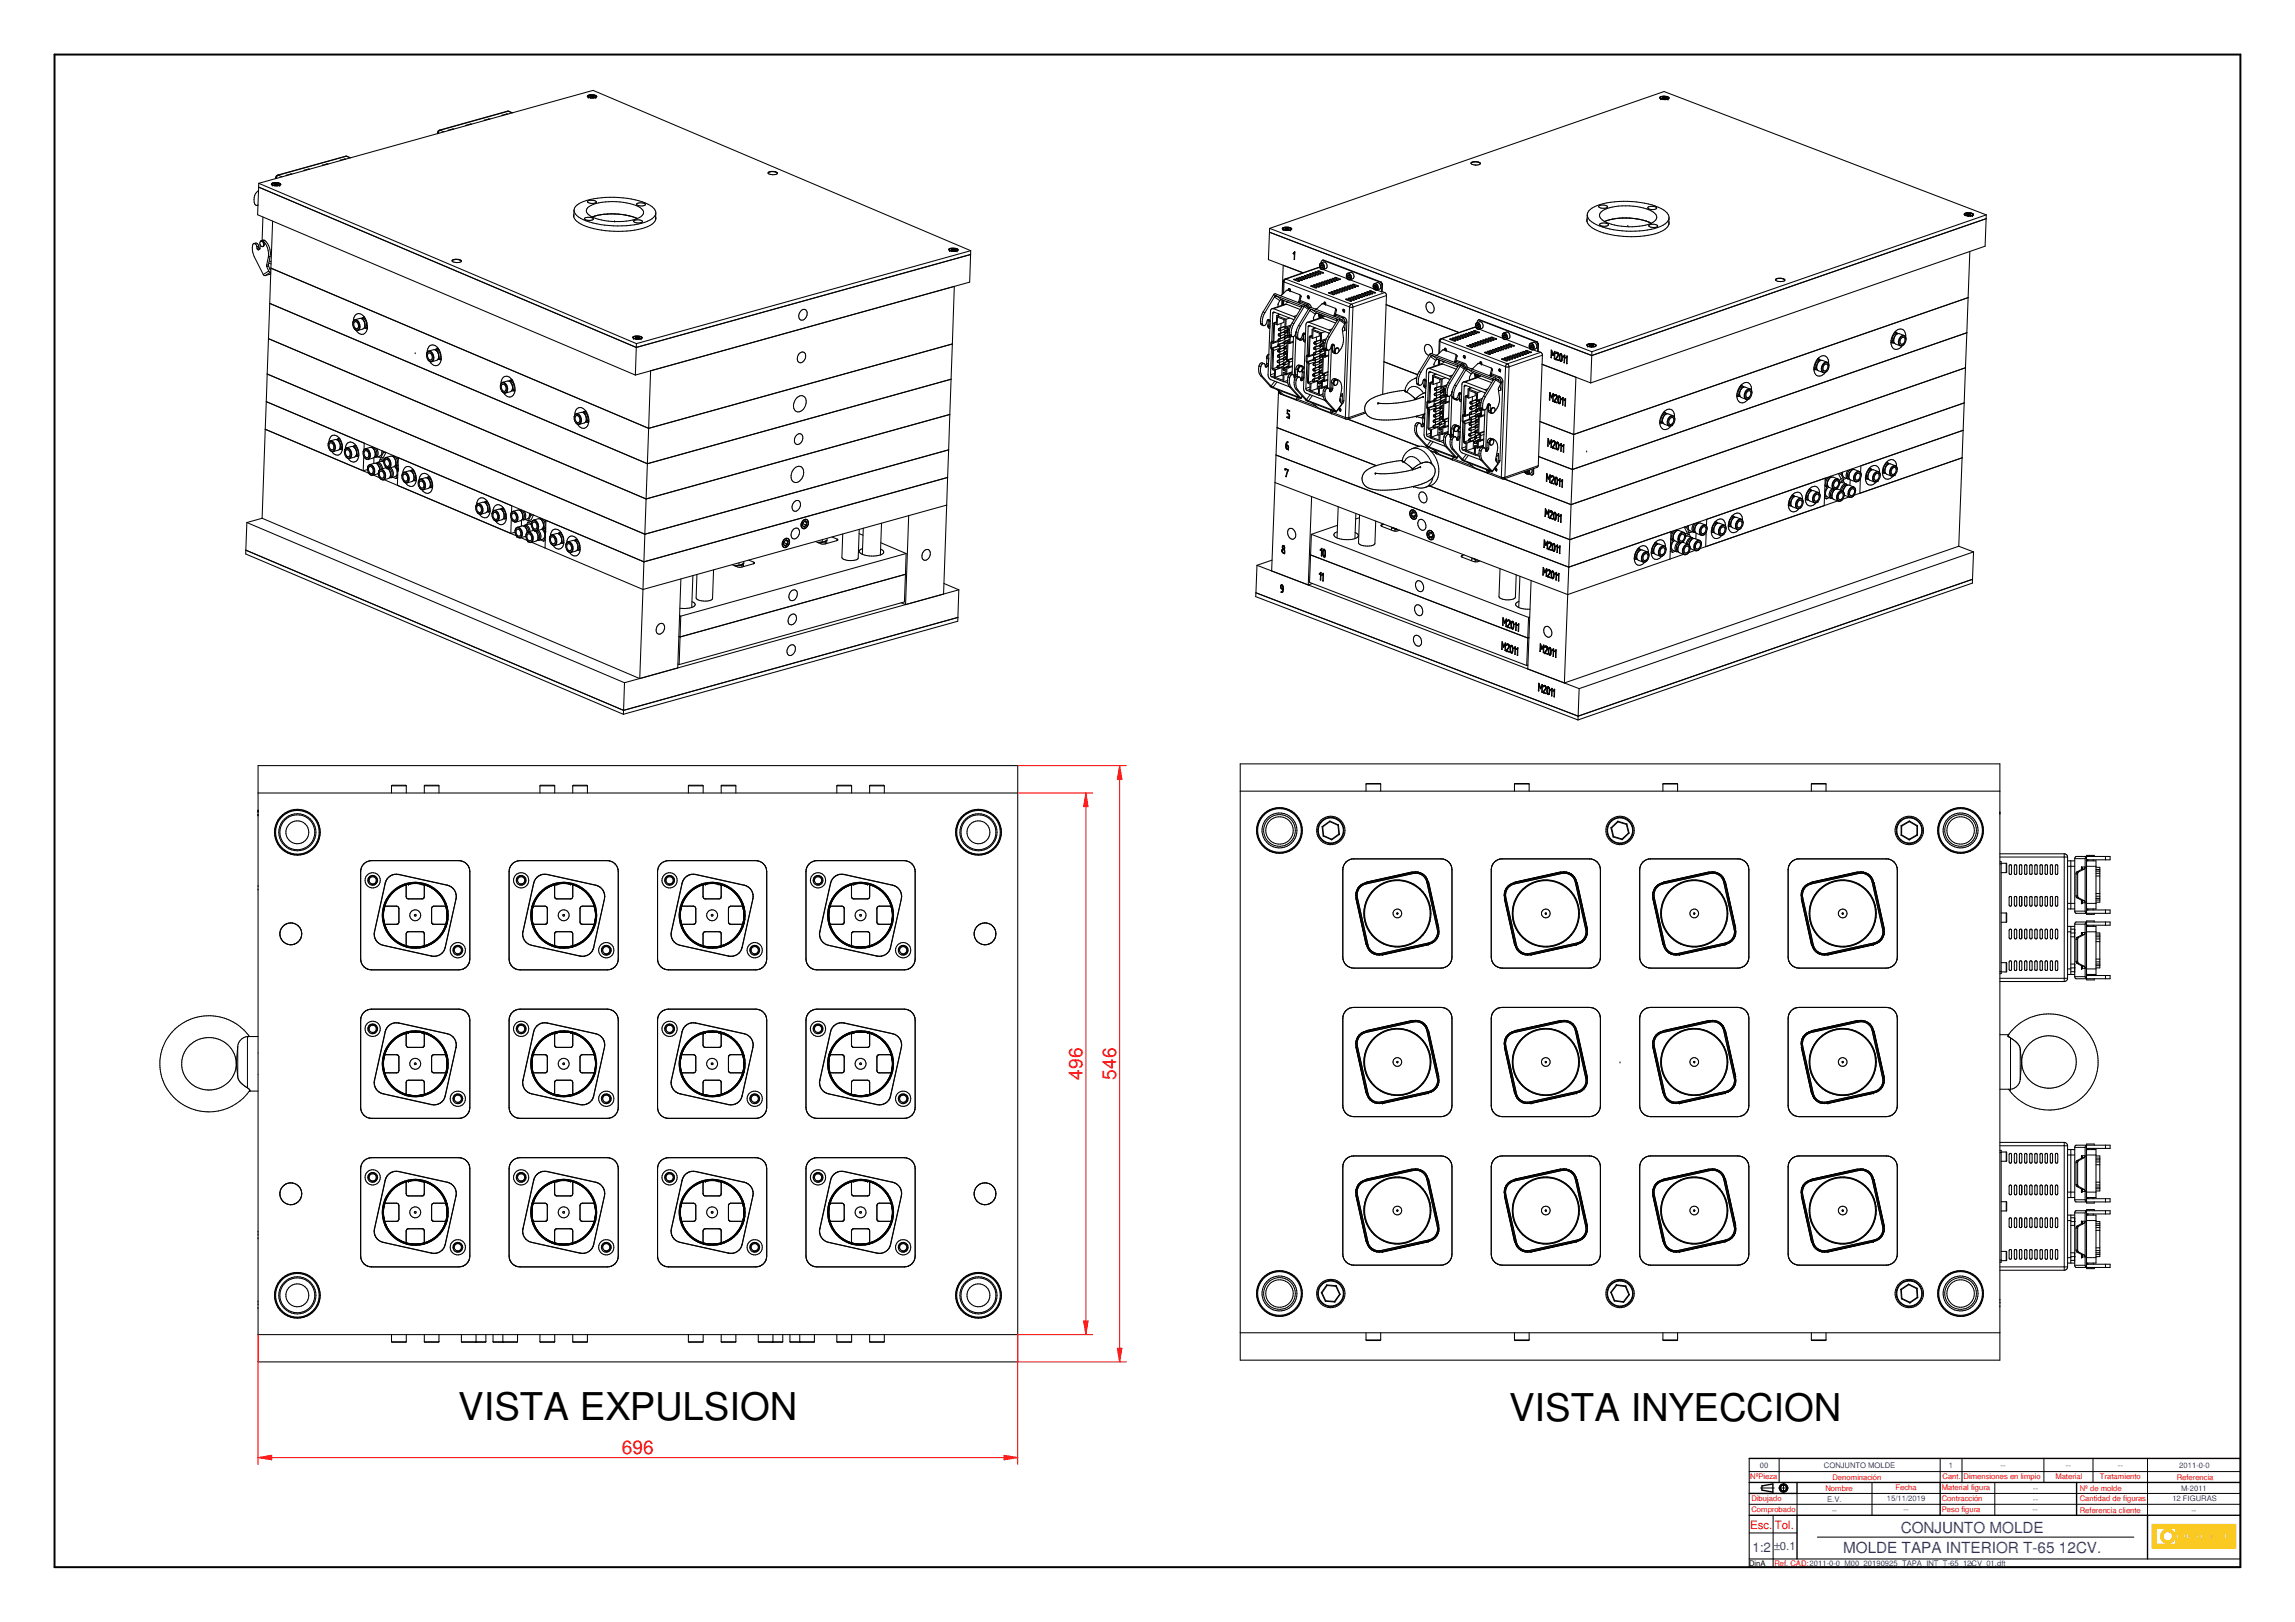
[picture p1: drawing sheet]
<svg xmlns="http://www.w3.org/2000/svg" width="841mm" height="594mm" viewBox="0 0 841 594" stroke-linecap="round" stroke-linejoin="round" font-family="sans-serif">
<defs><g id="words">
<g font-size="14">
<text x="167.9" y="520.2">VISTA EXPULSION</text>
<text x="553" y="520.6">VISTA INYECCION</text>
</g>
<g font-size="7" fill="#f00">
<text x="396.7" y="395.5" transform="rotate(-90 396.7 395.5)">496</text>
<text x="409.1" y="395.5" transform="rotate(-90 409.1 395.5)">546</text>
<text x="227.9" y="532.6">696</text>
</g>
<g font-size="5.6" fill="#00f">
<text x="696.6" y="561.4">CONJUNTO MOLDE</text>
<text x="675.5" y="568.9">MOLDE TAPA INTERIOR T-65 12CV.</text>
</g>
<text font-size="4.9" fill="#00f" x="642.2" y="568.4">1:2</text>
<g font-size="4.2" fill="#f00">
<text x="641.4" y="559.9">Esc.</text>
<text x="650.4" y="559.9">Tol.</text>
</g>
<text font-size="4.2" fill="#00f" x="650" y="567.7">±0.1</text>
<g font-size="2.8" fill="#00f">
<text x="644.9" y="537.7">00</text>
<text x="668.4" y="537.7">CONJUNTO MOLDE</text>
<text x="714.2" y="537.7">1</text>
<text x="733.1" y="537.6">--</text>
<text x="757.1" y="537.7">--</text>
<text x="776.1" y="537.7">--</text>
<text x="798.6" y="537.7">2011-0-0</text>
<text x="745.1" y="545.9">--</text>
<text x="799.3" y="545.9">M-2011</text>
<text x="669.6" y="550">E.V.</text>
<text x="691.5" y="549.9">15/11/2019</text>
<text x="745.1" y="550">--</text>
<text x="796.1" y="549.9">12 FIGURAS</text>
<text x="671.4" y="554">--</text>
<text x="697.6" y="553.9">--</text>
<text x="744.9" y="553.9">--</text>
<text x="803.1" y="554.1">--</text>
</g>
<g font-size="2.8" fill="#f00">
<text x="641.4" y="541.7">NºPieza</text>
<text x="671.5" y="542">Denominación</text>
<text x="694.6" y="545.8">Fecha</text>
<text x="711.6" y="545.9">Material figura</text>
<text x="711.9" y="541.7">Cant.</text>
<text x="719.6" y="541.7">Dimensiones en limpio</text>
<text x="753.2" y="541.7">Material</text>
<text x="762.2" y="545.9">Nº de molde</text>
<text x="769.5" y="541.7">Tratamiento</text>
<text x="797.7" y="542">Referencia</text>
<text x="641.8" y="549.9">Dibujado</text>
<text x="669" y="546">Nombre</text>
<text x="711.6" y="549.8">Contracción</text>
<text x="762.2" y="549.9">Cantidad de figuras</text>
<text x="641.8" y="553.8">Comprobado</text>
<text x="711.6" y="553.9">Peso figura</text>
<text x="762.2" y="554">Referencia cliente</text>
<text x="650.2" y="573.4">Ref. CAD:2011-0-0_M00_20190925_TAPA_INT_T-65_12CV_01.dft</text>
</g>
<text font-size="2.8" x="641" y="573.4">DinA</text>
<text font-size="1.7" x="722.1" y="573.7">1</text>
</g></defs>
<path d="M20 20h801v554h-801z" fill="none" stroke="#000" stroke-width=".72"/>
<g fill="none" stroke="#000" stroke-width=".51">
<path d="M641 555h180M641 547h17.5M641 543h180M645.7 544.2v1.6M649.7 543.5v3M761 543v12M787 555v16"/>
<circle cx="653.6" cy="545" r="1.14"/>
<circle cx="653.6" cy="545" r="1.51"/>
</g>
<path d="M641 534.2v39.8h180v-39.8M641 571h180M649.8 571v3" fill="none" stroke="#000" stroke-width=".38"/>
<g fill="none" stroke="#000" stroke-width=".37">
<path d="M641 539h180M652 534.2v8.8M719 534.2v8.8M749 534.2v8.8M767 534.2v8.8M787 534.2v20.8M641 551h180M645.2 545h5M651.8 545h3.5M653.6 543.3v3.4M658.5 547v8M686 543v12"/>
<path d="M731 543v12M641 561.5h17.5M666 563h116"/>
</g>
<g fill="#faca0a">
<path d="M788.7 558.3v8.7h30.6v-8.7zM789.2 558.8h29.6v7.7h-29.6z" fill-rule="evenodd"/>
<path d="M789.6 559.3v6.8h28.7v-6.8zM814.2 563.4l.4-.1 .1 .4-.4 .1zM815.2 561.7h.6v1.8h.9v.3h-1.5zM816.9 563.4l.4-.1v.4l-.4 .1zM790.1 559.8h7.2v5.8h-7.2zM797.8 561.7h1.1a.59 .59 0 0 1 .5 .6 .59 .59 0 0 1-.5 .6h-.5v.9h-.6zM800 561.7h.6l.5 2.1h-.6l-.1-.5h-.6l-.1 .5h-.3zM801.3 561.7h.6v.9l.7-.9h.3l-.6 .7 .8 1.4h-.6l-.5-.9-.1 .9h-.6zM803.2 562.6h.8v.2h-.8zM804.7 561.7h.4l.7 1.4 .7-1.4h.4l.2 2.1h-.6l-.1-1.3-.7 1.3-.8-1.2-.1 1.2h-.5zM807.3 562.8a1.17 1.17 0 0 1 2.3 0 1.17 1.17 0 0 1-2.3 0zM810 561.7h.6v1.8h.8v.3h-1.4zM812.7 562l.6-.3a.39 .39 0 0 1 .5 .1 .39 .39 0 0 1-.1 .6 .34 .34 0 0 0-.3-.6 .34 .34 0 0 0-.3 .5 .77 .77 0 0 1 .9 .6 .77 .77 0 0 1-.5 .9 .77 .77 0 0 1-1-.6l.3-.2a.36 .36 0 0 0 .3 .6 .36 .36 0 0 0 .3-.5l-.1-.1a.74 .74 0 0 1-.6-1z" fill-rule="evenodd"/>
</g>
<g fill="none" stroke="#faca0a" stroke-width=".37">
<path d="M797.8 561.7h1.1a.59 .59 0 0 1 .5 .6 .59 .59 0 0 1-.5 .6h-.5v.9h-.6zM800 561.7h.6l.5 2.1h-.6l-.1-.5h-.6l-.1 .5h-.3zM801.3 561.7h.6v.9l.7-.9h.3l-.6 .7 .8 1.4h-.6l-.5-.9-.1 .9h-.6zM804.7 561.7h.4l.7 1.4 .7-1.4h.4l.2 2.1h-.6l-.1-1.3-.7 1.3-.8-1.2-.1 1.2h-.5zM812.8 563.2h.1M812.8 563.2l-.2-.1a.75 .75 0 0 0 .4 .7 .75 .75 0 0 0 .9-.2M812.8 563.2l.4 .4M813.3 563.6h.1M813.3 561.7a.63 .63 0 0 0-.7 .4 .63 .63 0 0 0 .2 .7l.8 .5M813.3 561.7h.1M813.3 562.4h.1M813.3 561.7l.5 .1 .2 .4"/>
<path d="M813.6 563.3h.1M813.6 563.4l-.3 .2M813.9 563.6h.1M814 562.3h.1M814 562.3l-.3 .1a.34 .34 0 0 0-.3-.6 .34 .34 0 0 0-.3 .5 .86 .86 0 0 1 .9 1.2l-.1 .1"/>
<circle cx="808.6" cy="562.7" r="1.18"/>
</g>
<path d="M792.3 561a2.65 2.65 0 0 1 2.9-.9 2.65 2.65 0 0 1 1.9 2.5h-1a1.73 1.73 0 0 0-2.6-1.4 1.73 1.73 0 0 0 0 3 1.73 1.73 0 0 0 2.6-1.4h1a2.65 2.65 0 0 1-3.6 2.3 2.65 2.65 0 0 1-1.2-4.1z" fill-rule="evenodd" fill="#faca0a"/>
<path d="M792.5 560.8a2.65 2.65 0 0 1 2.9-.6 2.65 2.65 0 0 1 1.7 2.4h-1a1.72 1.72 0 0 0-2.6-1.4 1.72 1.72 0 0 0 0 3 1.72 1.72 0 0 0 2.6-1.4h1a2.65 2.65 0 0 1-3.8 2.3 2.65 2.65 0 0 1-.8-4.3z" fill="none" stroke="#faca0a" stroke-width=".37"/>
<path d="M798.4 561.9l.4 .2-.3 .6z" fill-rule="evenodd" fill="#faca0a"/>
<path d="M798.4 561.9l.4 .2-.3 .6z" fill="none" stroke="#faca0a" stroke-width=".37"/>
<path d="M800.1 562.2l.3 .9h-.6z" fill="#faca0a"/>
<path d="M800.1 562.2l.3 .9h-.6z" fill="none" stroke="#faca0a" stroke-width=".37"/>
<path d="M808.1 562.1a.71 .71 0 0 1 1.1 .7 .71 .71 0 0 1-1.1 .6l-.2-.6z" fill-rule="evenodd" fill="#faca0a"/>
<path d="M788.7 558.3h30.6v8.7h-30.6zM789.2 558.8h29.6v7.7h-29.6zM789.6 559.3h28.7v6.8h-28.7zM790.1 559.8h7.2v5.8h-7.2zM803.2 562.6h.8v.2h-.8zM808.3 562a.79 .79 0 0 1 .9 .8 .79 .79 0 0 1-.9 .7l-.4-.6zM810 561.7h.6v1.8h.8v.3h-1.4zM814.2 563.4l.4-.1 .1 .4-.4 .1zM815.2 561.7h.6v1.8h.9v.3h-1.5zM816.9 563.4l.4-.1v.4l-.4 .1z" fill="none" stroke="#faca0a" stroke-width=".37"/>
<path d="M641 534.2h180M645.7 545.8l4 .7M649.7 543.5l-4 .7M658.5 543v4M658.5 555v16M711 543v12" fill="none" stroke="#000" stroke-width=".51"/>
<g fill="none" stroke="#000" stroke-width=".37">
<path d="M124.8 58.7l-.1 .1M126.3 58.3l-.1 .1M126.6 57.2h.3M126.9 57.2l.3 .1M126.9 57.2l-24.9 7M126.9 57.2l1.4 .6M160.4 48.5l.2 .2M160.6 48.7v.2M160.6 48.7l.2 .1M161 47.7h.3M161.3 47.7l1.4 .6M161.3 47.7l-.5 .3-.2 .7"/>
<path d="M164.3 47.7v.1M165.8 47.3v.1M170.8 45.9v.1M172.3 45.5v.1M177.5 44v.2M179.1 43.6v.1M184.1 42.2v.1M185.6 41.8v.1M185.9 40.7l.3 .1M186.2 40.8h.3M186.2 40.8l-24.9 6.9M186.2 40.8l1.4 .6"/>
<path d="M101 65l.3 .2M101.3 65.2v.2M101.3 65.2l.2 .1M101.7 64.1l.3 .1M102 64.2l1.4 .6M102 64.2l-.7 1M105 64.2v.1M106.5 63.8v.1M111.5 62.4v.1M113 61.9v.2M118.2 60.5v.2M119.8 60.1v.1"/>
<path d="M94.8 90.2l-.7 .2M94.9 90.8l-.7 .1M96.9 89.6h-.3M97.1 88.1l-.7 .2M98.4 96.9l-.7 .2M98.4 97.4l-.7 .2M98.5 99.3l-2 1.2M98.7 95.6l.7 .3M99 93.9l-.7 .2M99.1 99.7l-1.9 1.3M481.5 99.9v.3M482.5 99.6l-.1 .3"/>
<path d="M483.4 98l-12.2 4.2M483.4 99.3v.3M484.9 99.8v.2M99.2 100.2l-.4 .3M461.9 118.4l.7 .3M462.9 114.3l.6 .2M464.6 119.3h.1M464.7 117.1l.6 .2M464.7 119.4l.6 .3M464.8 117.4l.6 .3M464.9 117.1h.1M467 108.8l2 1.3"/>
<path d="M467.2 114.4l-.8 .3M467.7 118l-.5 .2M467.8 108.4l1.9 1.4M470.3 103l.2 .3M470.3 110l-.1 1.7M470.5 103.3l-.1 4.1M470.5 103.3l24 9.1M470.7 119.6l-1.8 .7M470.9 102.2h.3M471.2 102.2l-.7 1.1M471.2 102.2l24 9.2M471.5 111.4l-4.8 1.7"/>
<path d="M472 110.7h-.3M472.7 106.5v.1M472.9 119.5l-1.1 .4M473.5 118.3l.6 .2M474.6 102.3v.3M475.2 115.5l-1.2 .4M475.6 101.9v.4M475.9 119.2l.6 .3M475.9 110.5l.4 .2M476.1 102.9v.1M476.5 108.4l.3 .3M476.6 101.6v.3"/>
<path d="M477.1 102.5v.2M477.6 101.3v.3M477.9 112.3l1.5 1M478.1 102.2v.2M478.5 101v.3M478.7 111.8l-.4 .1M479 101.9v.1M479.6 111.3l-.6 .2M479.6 100.6l-.1 .3M479.7 109.2l-.3 .1M480 113.7l2 1.4M480 101.5v.2"/>
<path d="M480.2 119.4l-.8 .2M480.5 100.3v.3M480.7 113.4l1.9 1.3M480.9 104.7v.3M481 101.2v.1M481.9 104.4v.3M482 100.8v.2M482.4 105.2v.3M482.9 104v.4M482.9 100.5v.2M483.4 104.9v.2M483.9 116.2l.1 .1"/>
<path d="M483.9 103.7l-.1 .3M483.9 100.2v.1M484.3 104.6v.2M484.5 116.4l-4.8 1.7M484.8 103.3v.4M485.3 104.2v.2M485.7 111.5h-.1M485.8 103v.3M486.3 103.9v.2M486.8 102.7l-.1 .3M487.3 103.5v.3M487.4 107.2v.3"/>
<path d="M487.8 102.3l-.1 .4M488.2 103.2v.2M488.4 106.8v.4M488.7 102v.3M488.9 107.7v.2M488.9 115.4l.3 .3M489.2 102.9v.2M489.4 106.5l-.1 .3M489.5 113.4l.3 .3M489.7 101.6v.4M489.8 107.4v.2M490.2 102.6v.1"/>
<path d="M490.3 106.2v.3M490.8 107.1v.1M490.9 117.3l1.9 1.3M491.2 102.2v.2M491.3 105.8v.4M491.8 106.7v.2M492.3 105.5v.3M492.5 116.2l-.6 .2M492.6 114.1l-.2 .1M492.8 106.4v.2M493.3 105.2v.3M493.6 118l-.7 .2"/>
<path d="M493.7 109.6l-.1 .3M493.8 106l-.1 .2M494.2 104.8v.4M494.5 112.4l-1.5 40.5M494.5 112.4l1.3 .1M494.7 109.2v.4M494.7 105.7v.2M495.1 110.2v.1M495.2 111.4l-.7 1M495.2 111.4l.6 1.1M495.2 104.5v.3M495.6 108.9v.3"/>
<path d="M495.7 105.4v.1M495.8 112.5l-1.5 40.5M496.1 109.8v.2M496.2 104.1v.4M496.6 108.5v.4M496.7 105v.2M497.1 109.5v.1M497.6 108.2v.3M497.7 104.7v.2M498.1 109.1v.2M498.6 107.9v.3M499.1 108.8v.2"/>
<path d="M499.5 107.5v.4M500 108.5v.1M500.5 107.2v.3M501 108.1v.2M501.5 106.9v.3M502 107.8v.1M502.5 106.6v.2M503 107.4v.2M503.9 107.1v.2M507.4 107.1l-12.2 4.3M508.1 108.2l-12.3 4.3M540.6 119.8l-12.2 4.3"/>
<path d="M461.3 134.1l.7 .2M462 137.7l.7 .2M463.7 134l.7 .2M464 133.6l.7 .2M464.1 131h.2M464.2 133.1l.6 .2M464.3 131.1l.6 .3M466.5 125.1l-.3 .1M467 137.7l-1 .3M467.1 136.8l-1.5 .5M467.1 139.6l-1.3 1.8M468 139.9l-1.5 2"/>
<path d="M468.2 133.9h.2M468.3 132h.2M468.4 124.8l-1.6 .5M468.4 126.9l-2.1 .7M468.4 130h.2M468.4 133.9l-.2 .3v.6M468.4 133.9l.3 .5-.2 .4M468.5 128.1h.2M468.5 132l.3 .4-.2 .4M468.5 132l-.3 .5 .1 .3M468.5 126.1h.2M468.6 130l.3 .5-.2 .4"/>
<path d="M468.6 130l-.3 .3 .1 .6M468.6 124.2h.2M468.7 128.1l.3 .4-.2 .4M468.7 128.1l-.3 .3 .1 .5M468.7 126.1l.3 .4-.2 .5M468.7 126.1l-.2 .3v.6M468.7 122.2h.2M468.8 124.2l.3 .4-.2 .4M468.8 124.2l-.3 .3 .1 .5M468.8 120.3h.1M468.9 122.2l.3 .4-.2 .5M468.9 122.2l-.4 .5 .2 .4"/>
<path d="M468.9 120.3l.4 .4-.2 .4M468.9 120.3l-.2 .3 .1 .5M469.1 127.5l-2.4 .9M470.2 133.3l-1.8 .6M470.3 131.4l-1.8 .6M470.3 129.4l-1.7 .6M470.4 127.5l-1.7 .6M470.5 134.7h.1M470.5 132.8h.2M470.5 125.5l-1.8 .6M470.6 134.7l.3 .5-.2 .4M470.6 130.9h.1"/>
<path d="M470.6 134.7l-.2 .9M470.6 123.6l-1.8 .6M470.6 121.6l-1.7 .6M470.7 128.9h.1M470.7 132.8l.3 .4-.2 .4M470.7 132.8l-.4 .5 .2 .3M470.7 130.9l.3 .4-.1 .4M470.7 130.9l-.2 .2 .1 .6M470.7 127h.2M470.8 125h.2M470.8 128.9l.3 .4-.1 .5M470.8 128.9l-.3 .3 .1 .6"/>
<path d="M470.9 127l.3 .4-.2 .4M470.9 127l-.3 .3 .1 .5M470.9 123h.1M471 125l.3 .4-.2 .5M471 125l-.4 .5 .2 .3M471 121.1h.1M471 123l.3 .5-.1 .4M471 123l-.3 .6 .2 .3M471.1 121.1l-.3 .3 .1 .5M471.1 121.1l.3 .4-.1 .4M471.3 134.5l-.7 .2M471.5 130.6l-.8 .3"/>
<path d="M471.5 128.7l-.7 .2M471.6 126.7l-.7 .3M471.8 122.8l-.8 .2M471.8 120.8l-.7 .3M472 132.3l-1.3 .5M472 138.1l.6 .2M472.1 134.1l-.3 .1M472.4 125.1l-.5 .1M472.4 124.5l-1.4 .5M472.6 122.5l.6 .2M472.6 120.5l-.5 .1M472.9 123l-.3 .1"/>
<path d="M473.5 123.2l-.7 .3M473.5 136.2l-1.9 .7M473.6 133.9l-1.2 .5M473.7 132.2l-1.2 .5M473.7 131.4l-1.6 .6M473.9 125l-1.2 .4M474.3 138l.4 .2M474.3 139l.7 .3M474.6 137.6l.7 .2M474.8 137.1l.6 .3M474.9 135.2l.6 .2M474.9 123.4l.7 .2"/>
<path d="M475.6 135.4l.2 .1M476 133.7l.6 .2M476.7 138.9l.7 .3M477 138.5l.6 .3M477.1 138l.7 .3M477.1 135.9l.1 .1M477.2 136.1l.7 .2M477.6 124.2l.1 .1M477.6 122l.7 .3M477.7 124.4l.6 .2M477.7 122.4l.7 .2M477.8 122h.2"/>
<path d="M479.5 130l-.3 .1M480.7 123l-.5 .2M481.2 138.9h.2M481.3 136.9h.2M481.4 129.7l-1.6 .6M481.4 131.9l-2.1 .7M481.4 135h.2M481.4 138.9l.3 .5-.2 .3M481.4 138.9l-.2 .8M481.4 131.8l.1 .1M481.5 133.1h.1M481.5 136.9l.3 .5-.2 .4"/>
<path d="M481.5 136.9l-.3 .3 .1 .6M481.5 131.1h.2M481.6 135l-.4 .5 .2 .3M481.6 135l.3 .4-.2 .4M481.6 133.1l.4 .4-.2 .4M481.6 133.1l-.2 .2 .1 .6M481.6 129.1h.2M481.7 131.1l.3 .4-.2 .5M481.7 131.1l-.3 .7M481.7 127.2h.2M481.8 129.1l.3 .5-.2 .4M481.8 129.1l-.3 .4 .1 .5"/>
<path d="M481.8 125.2h.1M481.9 127.2l.3 .4-.2 .4M481.9 127.2l-.3 .3 .1 .5M481.9 125.2l.4 .4-.2 .5M481.9 125.2l-.2 .3 .1 .6M482.1 132.5l-2.4 .8M483.2 138.3l-1.8 .6M483.3 136.4l-1.8 .5M483.3 134.4l-1.7 .6M483.4 132.4l-1.8 .7M483.4 139.7h.2M483.5 137.8h.2"/>
<path d="M483.5 130.5l-1.8 .6M483.6 135.8h.1M483.6 139.7l.3 .5-.2 .4M483.6 139.7l-.3 .3 .1 .6M483.6 128.5l-1.8 .6M483.6 126.6l-1.7 .6M483.7 133.9h.1M483.7 137.8l.3 .4-.2 .4M483.7 137.8l-.4 .5 .2 .3M483.7 131.9h.2M483.7 124.6l-1.8 .6M483.7 135.8l.3 .5-.1 .4"/>
<path d="M483.7 135.8l-.3 .3 .2 .6M483.8 130h.2M483.8 133.9l.3 .4-.1 .4M483.8 133.9l-.3 .3 .1 .5M483.9 131.9l-.3 .3 .1 .6M483.9 131.9l.3 .4-.2 .5M483.9 128h.1M484 130l.3 .4-.2 .4M484 130l-.4 .5 .2 .3M484 126.1h.1M484 128l.3 .4-.1 .5M484 128l-.3 .5 .2 .4"/>
<path d="M484.1 126.1l.3 .4-.1 .4M484.1 126.1l-.3 .3 .1 .5M484.3 139.5l-.7 .2M484.5 135.6l-.8 .2M484.5 133.6l-.7 .3M484.6 131.7l-.7 .2M484.8 127.8l-.8 .2M484.8 125.8l-.7 .3M485 137.3l-1.3 .5M485.1 139.1l-.3 .1M485.4 130l-.5 .2M485.4 129.5l-1.4 .5"/>
<path d="M485.5 127.4l.7 .3M485.6 125.5l-.5 .1M485.9 124.5l-1.1 .4M485.9 128l-.3 .1M486.5 128.2l-.7 .2M486.5 123.3l.6 .2M486.6 138.9l-1.2 .4M486.6 137.2l-1.1 .5M486.7 136.4l-1.6 .5M486.9 130l-1.2 .4M488.1 120.5l-1.1 .4M488.2 126.1l.7 .2"/>
<path d="M488.3 128.4l.6 .3M488.4 126.4l.6 .3M488.4 126.1h.2M488.9 138.7l.7 .2M489 128.7h.2M492.8 121l-.8 .3M519.2 138.5l-.8 .1M520.1 136.1l.6 .3M521.7 139l.2 .1M521.8 138.9l.6 .3M521.9 139.3l.7 .3M522 138.9h.2"/>
<path d="M524.2 130.6l2 1.4M524.4 136.3l-.8 .3M524.9 139.9l-.5 .2M524.9 130.3l1.9 1.3M527.4 124.9l.3 .2M527.5 131.9l-.1 1.6M527.7 125.1l-.1 4.1M527.7 125.1l24 9.2M528 124.1h.4M528.4 124.1l-.7 1M528.4 124.1l24 9.2M528.7 133.3l-4.8 1.7"/>
<path d="M529.2 132.5l-.3 .1M529.8 128.4h.1M531.8 124.2v.3M532.3 137.4l-1.1 .4M532.8 123.8v.4M533.1 132.3l.3 .3M533.3 124.7v.2M533.6 130.3l.4 .3M533.8 123.5l-.1 .3M534.2 124.4v.1M534.8 123.1l-.1 .4M535.1 134.2l1.5 1"/>
<path d="M535.2 124v.2M535.7 122.8v.3M535.9 133.6l-.5 .2M536.2 123.7v.2M536.7 122.5v.3M536.7 133.1l-.6 .2M536.8 131l-.2 .1M537.2 135.6l1.9 1.3M537.2 123.4v.2M537.7 122.1v.4M537.9 135.2l1.9 1.4M538.1 126.6v.3"/>
<path d="M538.2 123l-.1 .2M538.6 121.8v.3M539.1 126.2l-.1 .3M539.2 122.7l-.1 .2M539.5 127.1v.2M539.6 121.5v.3M540 125.9v.3M540.1 122.3v.3M540.6 126.8l-.1 .2M540.6 121.1v.4M541 138.1l.1 .1M541 125.6v.3"/>
<path d="M541.1 122v.2M541.5 126.4v.2M541.6 138.3l-4.8 1.6M542 125.2v.3M542.1 121.7v.2M542.5 126.1v.2M542.9 133.3l-.1 .1M543 124.9v.3M543.5 125.8v.1M543.9 124.5v.4M544.4 125.4v.2M544.6 129v.4"/>
<path d="M544.9 124.2v.3M545.4 125.1v.2M545.5 128.7v.3M545.9 123.9v.3M546.1 137.3l.3 .2M546.1 129.6v.2M546.4 124.8v.1M546.5 128.4v.3M546.6 135.3l.3 .3M546.9 123.5v.4M547 129.3v.2M547.4 124.4v.2"/>
<path d="M547.5 128v.4M548 128.9v.2M548.1 139.1l1.9 1.4M548.3 124.1v.1M548.5 127.7v.3M549 128.6v.2M549.4 127.3v.4M549.7 138.1l-.6 .2M549.8 136l-.2 .1M550 128.3v.1M550.4 127v.3M550.7 139.9l-.6 .2"/>
<path d="M550.8 131.4v.4M550.9 127.9v.2M551.4 126.7v.3M551.7 134.3l-1.5 40.5M551.7 134.3l1.3 .1M551.8 131.1v.3M551.9 127.6v.2M552.3 132v.2M552.4 133.3l-.5 .3-.2 .7M552.4 133.3l.4 .4 .2 .7M552.4 126.3v.4M552.8 130.8v.3"/>
<path d="M552.9 127.3v.1M553 134.4l-1.5 40.4M553.3 131.7v.1M553.3 126v.3M553.8 130.4v.4M553.8 126.9v.2M554.3 131.3v.2M554.7 130.1v.3M554.8 126.6v.1M555.2 131v.1M555.7 129.8v.3M556.2 130.6v.2"/>
<path d="M556.7 129.4v.4M557.2 130.3v.2M557.7 129.1v.3M558.2 130v.1M558.7 128.7l-.1 .4M559.1 129.6v.2M559.6 128.4v.3M560.1 129.3v.2M561.1 128.9v.3M564.6 129l-12.2 4.3M565.2 130.1l-12.2 4.3M468.8 143.5l.2 .2"/>
<path d="M469 143.5v.2M469 143.7l.3 .7M469 143.7l.5 .2M472.6 141.7l.6 .3M475 142.6l.6 .3M475.1 146.1l7.4 2.8M475.7 145.2l-.1 .1M477.2 145.1l-.5 .7M480 142.6l-1 .4M480.1 141.7l-1.6 .6M480.1 144.6l-1.3 1.7M480.9 144.9l-1.4 1.9"/>
<path d="M484.9 143.1l.7 .2M485.6 146.7l.6 .2M486.5 141.1l-2 .7M487.3 143l.6 .3M487.6 142.6l.6 .2M487.8 142.1l.6 .2M487.8 140.1l.7 .3M488.1 151l4.9 1.9M488.6 140.3l.2 .1M488.7 150.1l-.1 .2M491.3 150.4l-.3 .1M491.7 148l-2 2.7"/>
<path d="M492 144.2l-.7 .2M492.5 146.8l-.6 .2M493 152.9l1.3 .1M493 152.9l.3 .6M494.3 153l-.4 .5M500.3 150.9l-6 2.1M515.6 143.7a2.77 2.77 0 0 1 2.1-2.2 2.77 2.77 0 0 1 2.9 1.2l1.1 1.4M518.5 155.9l.7 .3M519.1 140.3l.7 .2M519.2 159.6l.6 .2M520.9 155.9l.6 .2M521.2 155.4l.6 .3"/>
<path d="M521.3 152.9l.8 .3M521.3 154.9l.7 .3M521.8 141.2h.1M521.8 141.3l.7 .2M523.7 146.9l-.4 .1M524.2 159.6l-1 .3M524.2 158.7l-1.5 .5M525.4 155.8h.2M525.5 146.6l-1.5 .6M525.5 153.8h.2M525.6 151.9h.1M525.6 148.8l-2.1 .7"/>
<path d="M525.6 155.8l.3 .5-.2 .3M525.6 155.8l-.3 .3 .1 .5M525.7 149.9h.1M525.7 153.8l.3 .5-.2 .4M525.7 153.8l-.3 .3 .1 .6M525.7 151.9l.3 .4-.1 .4M525.7 151.9l-.3 .5 .2 .3M525.7 148h.2M525.8 146h.1M525.8 149.9l.3 .5-.2 .4M525.8 149.9l-.3 .3 .2 .6M525.9 144.1h.1"/>
<path d="M525.9 148l.3 .4-.2 .4M525.9 148l-.3 .3 .1 .5M525.9 146l.3 .5-.1 .4M525.9 146l-.2 .3 .1 .6M525.9 142.1h.2M526 144.1l.3 .4-.1 .4M526 144.1l-.3 .5 .2 .3M526.1 142.1l.3 .4-.2 .5M526.1 142.1l-.3 .3 .1 .6M526.2 149.4l-2.3 .8M527.3 155.2l-1.7 .6M527.4 153.2l-1.7 .6"/>
<path d="M527.5 151.3l-1.8 .6M527.6 149.4l-1.8 .5M527.6 156.6h.2M527.6 147.4l-1.7 .6M527.7 154.7h.1M527.7 152.7h.2M527.7 145.4l-1.8 .6M527.8 156.6l.3 .5-.2 .4M527.8 156.6l-.3 .3 .1 .6M527.8 150.7l.2 .1M527.8 154.7l.4 .4-.2 .4M527.8 154.7l-.3 .5 .1 .3"/>
<path d="M527.8 143.5l-1.8 .6M527.9 152.7l.3 .5-.2 .4M527.9 152.7l-.3 .5 .1 .3M527.9 148.8h.2M527.9 141.5l-1.8 .6M528 150.8l.3 .4-.2 .4M528 150.8l-.3 .3 .1 .5M528 146.9h.1M528 144.9h.2M528.1 148.8l.3 .5-.2 .3M528.1 148.8l-.3 .3 .1 .5M528.1 146.9l-.2 .3v.5"/>
<path d="M528.1 146.9l.3 .4-.1 .4M528.1 143h.2M528.2 144.9l.3 .4-.2 .5M528.2 144.9l-.3 .5 .1 .4M528.3 143l.3 .4-.2 .4M528.3 143l-.3 .3 .1 .5M528.5 156.4l-.7 .2M528.6 152.5l-.7 .2M528.7 150.5l-.7 .3M528.7 148.6l-.6 .2M528.9 144.7l-.7 .2M529 142.7l-.7 .3"/>
<path d="M529.1 160l.7 .2M529.2 154.2l-1.4 .5M529.3 156l-.4 .1M529.6 146.9l-.6 .2M529.6 146.3l-1.5 .6M529.7 144.4l.7 .2M529.8 142.4l-.5 .1M530 144.9l-.2 .1M530.1 141.4l-1.2 .4M530.6 145.1l-.6 .2M530.6 140.2l.7 .2M530.7 158l-2 .7"/>
<path d="M530.8 155.8l-1.2 .4M530.8 154.1l-1.2 .5M530.9 153.2l-1.7 .6M531.1 146.9l-1.2 .4M531.5 159.9l.4 .2M531.8 159.5l.6 .2M532 159l.6 .3M532 157l.7 .3M532.1 145.2l.6 .3M532.8 157.2l.2 .1M533 141.1l.7 .3M533.1 155.6l.7 .2"/>
<path d="M534.3 157.8l.1 .1M534.3 159.9l.7 .2M534.4 157.9l.7 .3M534.7 146.1l.8 .4M534.8 143.9l.6 .2M534.9 144.3l.7 .2M535 143.8l.1 .1M536.7 151.9l-.4 .1M537.3 141.3l-.7 .2M537.9 144.9l-.5 .1M538.5 158.8h.1M538.5 151.6l-1.5 .5"/>
<path d="M538.6 156.8l.1 .1M538.6 153.7l-2.2 .8M538.6 154.9h.2M538.6 158.8l.3 .5-.1 .4M538.6 158.8l-.2 .5 .1 .4M538.7 156.9l.3 .4-.1 .4M538.7 156.9l-.3 .5 .2 .3M538.7 153h.2M538.8 151h.1M538.8 154.9l.3 .5-.2 .3M538.8 154.9l-.3 .5 .1 .3M538.9 149.1h.1"/>
<path d="M538.9 153l.3 .4-.2 .4M538.9 153l-.3 .2 .1 .6M538.9 151l.3 .4-.1 .4M538.9 151l-.2 .3 .1 .5M538.9 147.1h.2M539 149.1l.3 .4-.1 .4M539 149.1l-.3 .3 .2 .5M539.1 147.1l-.3 .3 .1 .6M539.1 147.1l.3 .4-.2 .5M539.2 154.3l-2.3 .9M540.4 158.2l-1.8 .6M540.5 156.3l-1.8 .6"/>
<path d="M540.6 154.3l-1.8 .6M540.6 152.4l-1.7 .6M540.7 159.6h.1M540.7 157.7h.2M540.7 150.4l-1.8 .6M540.8 155.7h.2M540.8 159.6l.3 .5-.1 .4M540.8 159.6l-.2 .3v.6M540.8 148.4l-1.8 .7M540.9 146.5l-1.8 .6M540.9 153.8h.2M540.9 157.7l.3 .4-.2 .4"/>
<path d="M540.9 157.7l-.3 .5 .1 .3M541 155.7l.3 .5-.2 .4M541 155.7l-.3 .3 .1 .6M541 151.8h.1M541 149.9h.2M541.1 153.8l.3 .4-.2 .4M541.1 153.8l-.3 .3 .1 .5M541.1 147.9h.2M541.1 151.8l.3 .5-.2 .4M541.1 151.8l-.2 .3v.6M541.2 149.9l.3 .4-.2 .4M541.2 149.9l-.3 .5 .1 .3"/>
<path d="M541.3 147.9l-.3 .3 .1 .6M541.3 147.9l.3 .4-.2 .5M541.6 157.4l-.7 .3M541.7 155.5l-.7 .2M541.7 153.5l-.6 .3M541.9 149.6l-.7 .3M542 147.7l-.7 .2M542.2 159.2l-1.4 .4M542.6 151.9l-.6 .2M542.6 151.3l-1.5 .5M542.7 149.3l.6 .3M542.8 147.4l-.5 .1"/>
<path d="M543 149.9h-.2M543.1 146.4l-1.2 .4M543.6 150.1l-.6 .2M543.6 145.1l.7 .3M543.8 159.1l-1.2 .4M543.8 158.2l-1.6 .6M544.1 151.8l-1.2 .5M545.3 142.4l-1.1 .3M545.4 150.3l.7 .2M545.4 148l.6 .2M545.5 148.3l.6 .3M545.6 147.9l.2 .1"/>
<path d="M546.2 150.5l.2 .1M550 142.9l-.9 .3M472.2 163.9h-.1M514.6 169.3a2.78 2.78 0 0 1 2.2-2.1 2.78 2.78 0 0 1 2.8 1.2l1.1 1.4M517.4 164.3a6.4 6.4 0 0 1 7 4.7l.4 1M524.3 161.5l-1.3 1.7M525.1 175l-.6 1.6a4.1 4.1 0 0 1-2.2 1.9M525.1 161.8l-1.4 1.9M525.9 165.4l.3 .2M526.2 165.6l.3 .6M526.2 165.6l.5 .2M526.2 165.4v.2"/>
<path d="M529.8 163.6l.6 .2M531.5 160.9l.6 .2M532.1 164.5l.7 .3M532.3 167.9l7.4 2.9M532.9 167l-.1 .2M533.9 160.8l.6 .3M534.2 160.4l.6 .2M534.4 166.9l-.6 .7M537.2 164.5l-1.1 .3M537.2 163.6l-1.5 .5M537.3 166.5l-1.4 1.7M538.1 166.8l-1.4 1.9"/>
<path d="M538.4 160.8h.2M538.6 160.8l.3 .4-.2 .4M538.6 160.8l-.3 .3 .1 .5M540.3 160.1l-1.7 .7M540.6 161.6h.2M540.8 161.6l.3 .5-.2 .3M540.8 161.6l-.4 .5 .2 .3M541.5 161.4l-.7 .2M542.1 164.9l.7 .3M542.2 161l-.3 .1M542.8 168.6l.6 .2M543.6 163l-1.9 .7"/>
<path d="M543.7 160.8l-1.1 .4M544.4 164.9l.7 .2M544.7 164.4l.7 .3M544.9 164l.6 .2M545 162l.6 .2M545.3 172.9l4.9 1.9M545.8 162.2l.2 .1M545.8 172l-.1 .2M546.1 160.5l.6 .3M548.4 172.3l-.2 .1M548.9 169.8l-2.1 2.8M549.1 166.1l-.6 .2"/>
<path d="M549.7 168.7l-.7 .2M550.2 174.8h1.3M550.2 174.8l.3 .6M551.5 174.8l-.4 .6M563.7 170.6l-12.2 4.2M306.7 197.4v.6M506.4 192.2v.6M276.2 205.9v.6M470 214.4l-.2 .1M535.8 203.5v.5M732.9 313.9h24.8M756.5 312.7v46.8"/>
<path d="M757.7 317.3h2.6M760.3 314.5h3.8M761.2 319.3l.5 .1M763.1 318.3h.7M764.1 317.5h-1.3v1M764.6 317.3h3.5M768.1 318.5h1.4M768.1 319.9h1.4M771.6 313.7v1.2M135 322.8a1.6 1.6 0 0 1 1.5-1.9 1.6 1.6 0 0 1 1.7 1.7 1.6 1.6 0 0 1-2.1 1.4M141.1 323.4l.1 .1M141.2 323.5l-3.9 17.7"/>
<path d="M146.1 320.3h.1M146.1 320.3l17.9 4M146.1 320.3a4.1 4.1 0 0 0-4.9 3.2M151.8 335.1l.4-.2 .2 .5-.4 .1zM164 324.2v.1M164 324.3a4.1 4.1 0 0 1 3.1 4.9l-4 17.8M189.4 322.8a1.6 1.6 0 0 1 1.5-1.9 1.6 1.6 0 0 1 1.7 1.7 1.6 1.6 0 0 1-2.1 1.4M195.5 323.4l.1 .1M195.6 323.5l-3.9 17.7M200.5 320.3h.1M200.5 320.3l17.9 4M200.5 320.3a4.1 4.1 0 0 0-4.9 3.2"/>
<path d="M206.2 335.1l.4-.2 .2 .5-.4 .1zM218.4 324.2v.1M218.4 324.3a4.1 4.1 0 0 1 3.1 4.9l-4 17.8M243.8 322.8a1.6 1.6 0 0 1 1.5-1.9 1.6 1.6 0 0 1 1.7 1.7 1.6 1.6 0 0 1-2.1 1.4M249.9 323.4l.1 .1M250 323.5l-3.9 17.7M254.9 320.3h.1M254.9 320.3l17.9 4M254.9 320.3a4.1 4.1 0 0 0-4.9 3.2M260.6 335.1l.4-.2 .2 .5-.4 .1zM272.8 324.2v.1M272.8 324.3a4.1 4.1 0 0 1 3.1 4.9l-4 17.8"/>
<path d="M298.2 322.8a1.6 1.6 0 0 1 1.5-1.9 1.6 1.6 0 0 1 1.7 1.7 1.6 1.6 0 0 1-2.1 1.4M304.3 323.4l.1 .1M304.4 323.5l-3.9 17.7M309.3 320.3h.1M309.3 320.3l17.9 4M309.3 320.3a4.1 4.1 0 0 0-4.9 3.2M315 335.1l.4-.2 .2 .5-.4 .1zM327.2 324.2v.1M327.2 324.3a4.1 4.1 0 0 1 3.1 4.9l-4 17.8M577.8 322.9l-.1 .1M757.7 330.9h2.6M760.3 333.7h3.8"/>
<path d="M760.3 338.5h3.8M760.8 320.1h.6M761.2 328.8h.5M761.4 328.1h-.6M762.8 329.7v1h1.3M763.1 329.9h.7M764.6 330.9h3.5M768.1 328.3h1.4M768.1 329.6h1.4M771.6 333.3v1.2M771.6 337.7v1.2M137.2 341.2h.1"/>
<path d="M137.3 341.2a4.2 4.2 0 0 0 3.1 5l17.8 3.9M158.2 350.1v.1M163.1 347a4.1 4.1 0 0 1-4.9 3.1M163.1 347h.1M166.2 348.4a1.61 1.61 0 0 1 1.5-2 1.61 1.61 0 0 1 1.7 1.8 1.61 1.61 0 0 1-2.1 1.4M191.6 341.2h.1M191.7 341.2a4.2 4.2 0 0 0 3.1 5l17.8 3.9M212.6 350.1v.1M217.5 347h.1M217.5 347a4.1 4.1 0 0 1-4.9 3.1M220.6 348.4a1.61 1.61 0 0 1 1.5-2 1.61 1.61 0 0 1 1.7 1.8 1.61 1.61 0 0 1-2.1 1.4M246 341.2h.1"/>
<path d="M246.1 341.2a4.2 4.2 0 0 0 3.1 5l17.8 3.9M267 350.1v.1M271.9 347h.1M271.9 347a4.1 4.1 0 0 1-4.9 3.1M275 348.4a1.61 1.61 0 0 1 1.5-2 1.61 1.61 0 0 1 1.7 1.8 1.61 1.61 0 0 1-2.1 1.4M300.4 341.2h.1M300.5 341.2a4.2 4.2 0 0 0 3.1 5l17.8 3.9M321.4 350.1v.1M326.3 347h.1M326.3 347a4.1 4.1 0 0 1-4.9 3.1M329.4 348.4a1.61 1.61 0 0 1 1.5-2 1.61 1.61 0 0 1 1.7 1.8 1.61 1.61 0 0 1-2.1 1.4M506.3 349.6v.1"/>
<path d="M560.7 349.6v.1M615.1 349.6v.1M669.5 349.6v.1M732.9 358.3h24.8M757.7 341.3h1.2M757.7 354.9h1.2M758.9 354.5h1.6M758.9 341.7h1.6M760.3 357.7h3.8M760.8 344.1h.6M761.2 343.3l.5 .1M761.2 352.8h.5"/>
<path d="M761.4 352.1h-.6M762.8 353.7v1h1.3M763.1 342.3h.7M763.1 353.9h.7M764.1 341.5h-1.3v1M764.6 341.3h3.5M764.6 354.9h3.5M768.1 342.5h1.4M768.1 343.9h1.4M768.1 352.3h1.4M768.1 353.7h1.4M771.6 357.3v1.2"/>
<path d="M90.7 379.6v18.8M135 377.2a1.6 1.6 0 0 1 1.5-1.9 1.6 1.6 0 0 1 1.7 1.7 1.6 1.6 0 0 1-2.1 1.4M141.1 377.8l.1 .1M141.2 377.9l-3.9 17.7M146.1 374.7l17.9 4M146.1 374.6v.1M146.1 374.7a4.1 4.1 0 0 0-4.9 3.2M164 378.7a4.1 4.1 0 0 1 3.1 4.9l-4 17.8M164 378.6v.1M189.4 377.2a1.6 1.6 0 0 1 1.5-1.9 1.6 1.6 0 0 1 1.7 1.7 1.6 1.6 0 0 1-2.1 1.4M195.5 377.8l.1 .1M195.6 377.9l-3.9 17.7"/>
<path d="M200.5 374.6v.1M200.5 374.7l17.9 4M200.5 374.7a4.1 4.1 0 0 0-4.9 3.2M218.4 378.6v.1M218.4 378.7a4.1 4.1 0 0 1 3.1 4.9l-4 17.8M243.8 377.2a1.6 1.6 0 0 1 1.5-1.9 1.6 1.6 0 0 1 1.7 1.7 1.6 1.6 0 0 1-2.1 1.4M249.9 377.8l.1 .1M250 377.9l-3.9 17.7M254.9 374.6v.1M254.9 374.7l17.9 4M254.9 374.7a4.1 4.1 0 0 0-4.9 3.2M272.8 378.6v.1"/>
<path d="M272.8 378.7a4.1 4.1 0 0 1 3.1 4.9l-4 17.8M298.2 377.2a1.6 1.6 0 0 1 1.5-1.9 1.6 1.6 0 0 1 1.7 1.7 1.6 1.6 0 0 1-2.1 1.4M304.3 377.8l.1 .1M304.4 377.9l-3.9 17.7M309.3 374.6v.1M309.3 374.7l17.9 4M309.3 374.7a4.1 4.1 0 0 0-4.9 3.2M327.2 378.6v.1M327.2 378.7a4.1 4.1 0 0 1 3.1 4.9l-4 17.8M577.8 377.3l-.1 .1M87.1 383.2v11.2M137.2 395.6h.1"/>
<path d="M137.3 395.6a4.2 4.2 0 0 0 3.1 5l17.8 3.9M151.8 389.5l.4-.2 .2 .5-.4 .1zM191.6 395.6h.1M191.7 395.6a4.2 4.2 0 0 0 3.1 5l17.8 3.9M206.2 389.5l.4-.2 .2 .5-.4 .1zM246 395.6h.1M246.1 395.6a4.2 4.2 0 0 0 3.1 5l17.8 3.9M260.6 389.5l.4-.2 .2 .5-.4 .1zM300.4 395.6h.1M300.5 395.6a4.2 4.2 0 0 0 3.1 5l17.8 3.9M315 389.5l.4-.2 .2 .5-.4 .1zM736.8 380.2v18.7"/>
<path d="M740.3 384.2v11.2M158.2 404.5v.1M163.1 401.4a4.1 4.1 0 0 1-4.9 3.1M163.1 401.4h.1M166.2 402.8a1.61 1.61 0 0 1 1.5-2 1.61 1.61 0 0 1 1.7 1.8 1.61 1.61 0 0 1-2.1 1.4M212.6 404.5v.1M217.5 401.4h.1M217.5 401.4a4.1 4.1 0 0 1-4.9 3.1M220.6 402.8a1.61 1.61 0 0 1 1.5-2 1.61 1.61 0 0 1 1.7 1.8 1.61 1.61 0 0 1-2.1 1.4M267 404.5v.1M271.9 401.4h.1M271.9 401.4a4.1 4.1 0 0 1-4.9 3.1"/>
<path d="M275 402.8a1.61 1.61 0 0 1 1.5-2 1.61 1.61 0 0 1 1.7 1.8 1.61 1.61 0 0 1-2.1 1.4M321.4 404.5v.1M326.3 401.4h.1M326.3 401.4a4.1 4.1 0 0 1-4.9 3.1M329.4 402.8a1.61 1.61 0 0 1 1.5-2 1.61 1.61 0 0 1 1.7 1.8 1.61 1.61 0 0 1-2.1 1.4M732.9 419.7h24.8M756.5 418.4v46.8M771.6 419.4v1.2M135 431.6a1.6 1.6 0 0 1 1.5-1.9 1.6 1.6 0 0 1 1.7 1.7 1.6 1.6 0 0 1-2.1 1.4M141.1 432.2l.1 .1M141.2 432.3l-3.9 17.7M146.1 429v.1"/>
<path d="M146.1 429.1l17.9 4M146.1 429.1a4.1 4.1 0 0 0-4.9 3.2M164 433v.1M164 433.1a4.1 4.1 0 0 1 3.1 4.9l-4 17.8M189.4 431.6a1.6 1.6 0 0 1 1.5-1.9 1.6 1.6 0 0 1 1.7 1.7 1.6 1.6 0 0 1-2.1 1.4M195.5 432.2l.1 .1M195.6 432.3l-3.9 17.7M200.5 429.1l17.9 4M200.5 429v.1M200.5 429.1a4.1 4.1 0 0 0-4.9 3.2M218.4 433.1a4.1 4.1 0 0 1 3.1 4.9l-4 17.8M218.4 433v.1"/>
<path d="M243.8 431.6a1.6 1.6 0 0 1 1.5-1.9 1.6 1.6 0 0 1 1.7 1.7 1.6 1.6 0 0 1-2.1 1.4M249.9 432.2l.1 .1M250 432.3l-3.9 17.7M254.9 429.1l17.9 4M254.9 429v.1M254.9 429.1a4.1 4.1 0 0 0-4.9 3.2M272.8 433.1a4.1 4.1 0 0 1 3.1 4.9l-4 17.8M272.8 433v.1M298.2 431.6a1.6 1.6 0 0 1 1.5-1.9 1.6 1.6 0 0 1 1.7 1.7 1.6 1.6 0 0 1-2.1 1.4M304.3 432.2l.1 .1M304.4 432.3l-3.9 17.7M309.3 429.1l17.9 4"/>
<path d="M309.3 429v.1M309.3 429.1a4.1 4.1 0 0 0-4.9 3.2M327.2 433.1a4.1 4.1 0 0 1 3.1 4.9l-4 17.8M327.2 433v.1M577.8 431.7l-.1 .1M757.7 423h2.6M757.7 436.6h2.6M760.3 420.2h3.8M760.3 439.4h3.8M760.8 425.8h.6M760.8 433.8h.6M761.2 425.1h.5"/>
<path d="M761.7 434.6h-.5M762.8 435.4v1h1.3M763.1 424h.7M763.1 435.7h.7M764.1 423.3h-1.3v.9M764.6 423h3.5M764.6 436.6h3.5M768.1 424.2h1.4M768.1 425.6h1.4M768.1 434h1.4M768.1 435.4h1.4M771.6 439v1.2"/>
<path d="M137.2 450h.1M137.3 450a4.2 4.2 0 0 0 3.1 5l17.8 3.9M158.2 458.9v.1M163.1 455.8h.1M163.1 455.8a4.1 4.1 0 0 1-4.9 3.1M166.2 457.2a1.61 1.61 0 0 1 1.5-2 1.61 1.61 0 0 1 1.7 1.8 1.61 1.61 0 0 1-2.1 1.4M191.6 450h.1M191.7 450a4.2 4.2 0 0 0 3.1 5l17.8 3.9M212.6 458.9v.1M217.5 455.8a4.1 4.1 0 0 1-4.9 3.1M217.5 455.8h.1M220.6 457.2a1.61 1.61 0 0 1 1.5-2 1.61 1.61 0 0 1 1.7 1.8 1.61 1.61 0 0 1-2.1 1.4"/>
<path d="M246 450h.1M246.1 450a4.2 4.2 0 0 0 3.1 5l17.8 3.9M267 458.9v.1M271.9 455.8h.1M271.9 455.8a4.1 4.1 0 0 1-4.9 3.1M275 457.2a1.61 1.61 0 0 1 1.5-2 1.61 1.61 0 0 1 1.7 1.8 1.61 1.61 0 0 1-2.1 1.4M300.4 450h.1M300.5 450a4.2 4.2 0 0 0 3.1 5l17.8 3.9M321.4 458.9v.1M326.3 455.8h.1M326.3 455.8a4.1 4.1 0 0 1-4.9 3.1M329.4 457.2a1.61 1.61 0 0 1 1.5-2 1.61 1.61 0 0 1 1.7 1.8 1.61 1.61 0 0 1-2.1 1.4"/>
<path d="M757.7 447h1.2M758.9 447.4h1.6M760.3 444.2h3.8M760.8 449.8h.6M760.8 457.8h.6M761.2 449.1h.5M761.7 458.6h-.5M762.8 459.4v1h1.3M763.1 448h.7M763.1 459.7h.7M764.1 447.3h-1.3v.9M764.6 447h3.5"/>
<path d="M768.1 448.2h1.4M768.1 449.6h1.4M768.1 458h1.4M768.1 459.4h1.4M771.6 443.4v1.2M732.9 464h24.8M757.7 460.6h1.2M758.9 460.2h1.6M760.3 463.4h3.8M764.6 460.6h3.5M771.6 463v1.2M711 534.2v8.8"/>
<path d="M649.8 555v16M658.5 547h162.5"/>
<circle cx="109" cy="304.8" r="6.8"/>
<circle cx="358.6" cy="304.8" r="6.8"/>
<circle cx="468.9" cy="304.2" r="5.8"/>
<circle cx="468.9" cy="304.2" r="5"/>
<circle cx="718.5" cy="304.1" r="5.8"/>
<circle cx="718.5" cy="304.2" r="5"/>
<circle cx="512.1" cy="334.6" r="12.2"/>
<circle cx="512.1" cy="334.6" r="12"/>
<circle cx="566.5" cy="334.6" r="12.2"/>
<circle cx="566.5" cy="334.6" r="12"/>
<circle cx="620.9" cy="334.6" r="12.2"/>
<circle cx="620.9" cy="334.6" r="12"/>
<circle cx="675.3" cy="334.6" r="12.2"/>
<circle cx="675.3" cy="334.6" r="12"/>
<circle cx="512.1" cy="389" r="12"/>
<circle cx="512.1" cy="389" r="12.2"/>
<circle cx="566.5" cy="389" r="12"/>
<circle cx="566.5" cy="389" r="12.2"/>
<circle cx="620.9" cy="389" r="12"/>
<circle cx="620.9" cy="389" r="12.2"/>
<circle cx="675.3" cy="389" r="12.2"/>
<circle cx="675.3" cy="389" r="12"/>
<circle cx="152.2" cy="444" r=".34"/>
<circle cx="206.6" cy="444" r=".33"/>
<circle cx="261" cy="444" r=".33"/>
<circle cx="315.4" cy="444" r=".33"/>
<circle cx="512.1" cy="443.4" r="12.2"/>
<circle cx="512.1" cy="443.4" r="12"/>
<circle cx="566.5" cy="443.4" r="12"/>
<circle cx="566.5" cy="443.4" r="12.2"/>
<circle cx="620.9" cy="443.4" r="12.2"/>
<circle cx="620.9" cy="443.4" r="12"/>
<circle cx="675.3" cy="443.4" r="12"/>
<circle cx="675.3" cy="443.4" r="12.2"/>
<circle cx="109" cy="474.4" r="6.8"/>
<circle cx="358.6" cy="474.4" r="6.8"/>
<circle cx="468.9" cy="473.8" r="5.8"/>
<circle cx="468.9" cy="473.8" r="5"/>
<circle cx="718.5" cy="473.8" r="5.8"/>
<circle cx="718.5" cy="473.8" r="5"/>
</g>
<g fill="none" stroke="#000" stroke-width=".38">
<path d="M215.5 35.3a2.64 2.64 0 0 0 3 0M215.5 35.4l.1 .2M215.9 34.9l-.4 .5M215.9 34.9h1.9l.7 .4M215.9 34.9l-.7 .4M216.3 35.3l.6 .2 .7-.2M216.3 35.3l.1 .1M216.7 35.1v.4M216.7 35.1h.7M216.7 35.1l-.4 .2M217.4 35.1v.4l.2-.2M217.4 35.1l.2 .2"/>
<path d="M217.5 35.3h.1M217.6 34.8l1 .4M218.5 35.3l-.2 .4M218.6 35.2a3.2 3.2 0 0 0-3.4 0l.4 .4M218.6 35.2l.1 .1a2.89 2.89 0 0 1-3.1 .3M608.3 35.6l-.1 .2a2.74 2.74 0 0 0 3.1 .5M608.3 35.6a2.78 2.78 0 0 1 3.3 .4M608.3 35.6l-.1 .2M608.4 35.8a2.49 2.49 0 0 0 3 .2M608.4 35.8l.2 .4M609.3 35.9l.7 .2 .6-.2M609.5 35.6l-.2 .3"/>
<path d="M609.5 35.6v.4l-.2-.1M609.5 35.6h.7M609.6 35.3l-1.2 .5M609.6 35.3l1.7 .3 .1 .5-.2 .2M609.6 35.3l-1.3 .3M610.2 35.6v.5M610.2 35.6l.4 .3M610.3 35.3l1.2 .5M611.7 35.9l-.4 .4M126.7 58.3l-2 .5M128.5 57.8l-1.9-.6-24.9 6.9a1 1 0 0 0-.7 1.3M166.3 47.3l-2 .5"/>
<path d="M172.8 45.5l-2 .6M179.5 43.6l-2 .6M186.1 41.8l-2.1 .6M187.8 41.3l-1.9-.6-24.9 7a.98 .98 0 0 0-.6 1.2l-.2 .1M540.8 59.3l-1 .1-.7 .4M541.3 59.4l.9 .2M542.2 59.6l.3 .3M542.2 59.5l-1.4-.3-1.6 .4 .2 .6 1.4 .3M542.4 59.7l.1 .2M542.5 59.9l-.7 .5-1.2 .1M94.5 75.2l-.3 .1M94.7 69.8a4 4 0 0 0-1 5.3l.8-.1"/>
<path d="M94.8 68.5l138.4 58.8M94.8 68.5l-.4 10.2 138.4 58.7M94.8 67.1l122.5-34 138.4 58.7M94.8 67.1l138.4 58.8M94.8 67.1v1.4M96.4 79.5l-.3 8.6M99.7 67.4a2.49 2.49 0 0 0 3 .2M99.7 67.4l.1 .4M100 67.1l-.3 .3M100.5 67.4v.2M100.5 67.5l.1 .1M100.6 67l-.4 .1"/>
<path d="M100.9 67.3v.4M100.9 67.3l-.4 .1M100.9 67.3h.7zM101 65.4h-.1M101.6 67.3v.4l.3-.2M101.6 67.3l.3 .2M101.8 67h-1.4l-1 .5M101.8 67l.9 .4-.2 .5M101.8 67.5h.1M101.8 67l1.1 .6M101.9 67.5l-.8 .2-.6-.1M102.9 67.5a2.84 2.84 0 0 0-3.5-.1 2.97 2.97 0 0 0 3.1 .5"/>
<path d="M102.9 67.5l-.4 .4M107 63.8l-2.1 .5M113.5 62l-2 .5M120.2 60.1l-2 .6M210.3 78.4a2.95 2.95 0 0 0 1.8 3.2 33.8 33.8 0 0 0 20.5 2.7 11.2 11.2 0 0 0 7.3-3.2l.3-.5M210.4 77l-.1 2.5M210.9 75.6a17.3 17.3 0 0 1 11.1-3.3 31.6 31.6 0 0 1 16.4 3l.7 .5a2.43 2.43 0 0 1-.2 4.3 24.9 24.9 0 0 1-14.1 2.6 22.7 22.7 0 0 1-13.5-3.8 2.16 2.16 0 0 1-.4-3.3zM214.2 79.9a2.95 2.95 0 0 1 3.3 .3 2.68 2.68 0 0 1-3.3-.1zM215.3 73.7a2.95 2.95 0 0 1 3.3 .3 2.67 2.67 0 0 1-3.3-.1zM215.4 76a19.3 19.3 0 0 1 14.3-1.7 7.8 7.8 0 0 1 6.1 3.1 2.46 2.46 0 0 1-2.1 2.6 24.6 24.6 0 0 1-17.2-.8 1.95 1.95 0 0 1-1.1-3.2zM217 79.5a25.2 25.2 0 0 1 16.6 .6M233.3 74.6a2.95 2.95 0 0 1 3.3 .3 2.67 2.67 0 0 1-3.3-.1z"/>
<path d="M240.3 79.5l-.1 1.1M240.3 78l-.1 2.5M281.5 63.4a2.63 2.63 0 0 1 3.4 .1M281.5 63.3a2.73 2.73 0 0 0 3.4 .2M281.6 63.2a3.2 3.2 0 0 1 3.3 .3M581.7 78.7l-.1 2.5M582.3 77.2a16.9 16.9 0 0 1 11-3.4 30.9 30.9 0 0 1 16.4 3.1l.7 .6a2.57 2.57 0 0 1-.2 4.5 27.6 27.6 0 0 1-17.3 2.4 16.9 16.9 0 0 1-10.8-4.3 2.2 2.2 0 0 1 .2-2.9zM585.9 75.4a2.86 2.86 0 0 1 3.2 .4 2.67 2.67 0 0 1-3.3-.2zM586.7 77.6a16.4 16.4 0 0 1 11.8-2.1 13.5 13.5 0 0 1 8.3 3.1 1.98 1.98 0 0 1-1.1 2.8 22.1 22.1 0 0 1-18.6-.9 1.74 1.74 0 0 1-.4-2.9zM603.9 75.9a2.87 2.87 0 0 1 3.2 .3 2.54 2.54 0 0 1-3.3-.1zM611.6 79.8l-.1 2.5M719.8 78.5a2.7 2.7 0 0 1 3.4 .1l-.3 .4"/>
<path d="M719.8 78.5a2.85 2.85 0 0 0 3.1 .5M720 78.5a2.47 2.47 0 0 1 3 0v.2M720 78.5a2.56 2.56 0 0 0 3 .2M720 78.5l.2 .4M720.9 78.7h1.2M720.9 78.7h.2M720.9 78.4v.3M721.2 78l-1 .1-.4 .4M721.5 78.3v.5M721.5 78.3l-.6 .1M721.6 78.3l.5 .1M721.9 78l.9 .3 .4 .4"/>
<path d="M722.1 78.7h-.1M722.1 78.4v.3M723 78.7l-.2 .3M727.9 78.7l-118.1-45.2-144.5 50.2M727.9 78.7l-144.5 50.1M727.9 78.7l-.1 1.4M93 89.2l.7-.2a1.76 1.76 0 0 1 1.3 2.1l.1 .2M95.1 91.3l-.7 .1-.6-1.8-.9-.4a4.8 4.8 0 0 0 .3 4.8l3.4 6.8 .6 .2 2-.5M95.3 89.6l-.2 1.7M95.5 88.4l.2-.3a3.6 3.6 0 0 1 2.6 3.6 9.6 9.6 0 0 1-.6 5.4l.8 2.2 .3 .4h.4M95.6 88.3a1.07 1.07 0 0 1 1.2 .8 1.07 1.07 0 0 1-.6 1.2M95.7 88.3a1.15 1.15 0 0 1 .8 .9 1.15 1.15 0 0 1-.4 1.1l-.5-.2-.4-.6 .3-1.1"/>
<path d="M95.7 88.3l-.2 .1M95.8 88.1a1.57 1.57 0 0 1 2.2 1.1l.9 2.2a9.7 9.7 0 0 1-.5 5.5l.5 1.7 .4 .3M98.5 96.4l.9 .3M99.3 98.2l138.4 58.7M99.3 98.2l-.5 12.9M99.9 81l-.6 17.2M165.8 95.4l-.1 .1M166 95.2l1.9-.2 1.1 .4M166 95.2l-.3 .3a2.76 2.76 0 0 0 3.4 .1l-.1-.2M166 95.2l1.9-.1 1.1 .4M232.2 80.9a2.95 2.95 0 0 1 3.3 .3 2.67 2.67 0 0 1-3.3-.2zM347.9 91.4a2.58 2.58 0 0 0 3 .2"/>
<path d="M347.9 91.4l.2 .4M348.2 91.1l-.3 .3M348.8 91.4v.2M348.8 91.4v.1M348.8 91.6h1.2M348.8 91l-.4 .1M349.3 91.2v.5M349.3 91.2l-.5 .2M349.4 91.2l.6 .2zM350 91.4v.2M350 90.9h-1.6l-.6 .3M350 90.9l1.1 .6a2.7 2.7 0 0 1-3.4-.1l.1-.2"/>
<path d="M350 91l-2.2 .3M350 91l.7 .3 .2 .4M350 91.6l-.1 .1M350 91l1 .4M350.9 91.7l-.2 .2M355.7 93.2l-.4 10.1-122.5 34.1M355.7 93.2l-122.5 34.1M355.7 91.8l-122.5 34.1M355.7 91.8v1.4M465.2 85l-.4 10.1 12.7 4.8M465.2 85l118.1 45.2M465.3 83.7l118.1 45.1"/>
<path d="M465.3 83.7l-.1 1.3M470 83.5a2.96 2.96 0 0 1 3.3 .4M470 83.5v.4l.6 .4h2M470.1 83.7l.2 .5M470.1 83.7l.7 .5h1.8M470.2 97.2l-.3 10.7M470.8 83.3l-.8 .3M470.8 83.3l-.7 .4M470.8 83.3l1.9 .1 .4 .4-.2 .4M471 83.7v.2M471 83.7v.2zM471 83.7l.6-.1z"/>
<path d="M471 83.9l.6 .1M471 83.9l.2 .1M471.7 83.6l-.1 .4M471.7 83.6l.5 .1M472 83.3l1.2 .4M472.1 84h-.5M472.2 83.7v.2zM473.1 83.9l-.5 .3M473.4 83.9l-.8 .4M474.3 92.5l-.4 .3M474.3 92.5v2.5M474.4 95h-.1"/>
<path d="M474.5 92.2l-.6 .6M474.5 92.3l-.2 2.7M474.5 92.3l-.6 .5M474.5 92.5h-.2M480.9 100l.6-.1 1.6 .7-.6 .1zM481.9 99.7l.6-.1 1.5 .6-.5 .1zM483 99.2l2 .7-.5 .1zM483.6 97a.99 .99 0 0 1 1.3-.2 .99 .99 0 0 1 .3 1.3l-.4 .5-.7-.1M483.8 96.5a1.24 1.24 0 0 1 1.5 .7 1.24 1.24 0 0 1-.5 1.6l-1-.6-.2-.8zM483.8 98.1l-.7-.1-12.2 4.2-.6 .8-.2 4.7M483.9 97.4l.3-.5 .5 .2 .2 .6-.3 .5-.5-.2M483.9 97.4l.2 .6"/>
<path d="M484 96.3l1-.3a1.38 1.38 0 0 1 1.2 .9 1.38 1.38 0 0 1-.3 1.5l-1 .3 8.9 3.4M484.3 97.2l.2 .7M484.3 97.2l-.4 .2M484.4 97l-.1 .2M484.5 97.9l.3 .1M484.5 97.9l-.4 .1M484.7 95.3l-.5 .4v.6M484.7 95.3l21.5 8M484.7 95.3l21.3 8.1M581.6 81.2a8.3 8.3 0 0 0 6 4.1 34.8 34.8 0 0 0 21-.5l2.2-1.4 .7-1.1M581.6 80.1v1.1M586.3 82a2.68 2.68 0 0 1 3.1 .3 2.47 2.47 0 0 1-3.2-.1z"/>
<path d="M588.1 81.1a23.6 23.6 0 0 1 17 .7M604.3 82.5a2.74 2.74 0 0 1 3.2 .3 2.68 2.68 0 0 1-3.3-.1zM611.6 81.2l-.1 1.1M721.9 92.1l-1.1 29.8M727.8 80.1l-144.5 50.1M727.8 80.1l-.3 10.1-144.6 50.1M98.8 111.1l-.4 12.9M98.8 111.1l138.4 58.7 111.3-30.9M129.3 118.2a1.1 1.1 0 0 1 .9-1.1 1.1 1.1 0 0 1 1.2 .8l.6 1.6a1.41 1.41 0 0 1-.9 1.5M129.3 118.2v.1M129.5 117.6a2.09 2.09 0 0 1 1-2.4 2.09 2.09 0 0 1 2.5 .4 4.9 4.9 0 0 1 .6 6.6 2.31 2.31 0 0 1-3.2-1.3M129.7 117.5a1.75 1.75 0 0 1 2 2.2 1.13 1.13 0 0 1-1 1.3 1.13 1.13 0 0 1-1.2-1.2l-.3-1.1z"/>
<path d="M129.9 117.9a1.28 1.28 0 0 1 1.4 1 1.28 1.28 0 0 1-.7 1.5l-.8-.9-.2-.8zM132.6 116.8l-.7-.2-1.9 .5M132.6 116.8l.7 .6 .4 1.1-.2 1.5M132.6 116.8a1.78 1.78 0 0 1 1.6 1.2 1.78 1.78 0 0 1-.7 2M133.1 117.1l.5 1.1 .1 1.2M133.3 115.9v.3M133.6 116.2l-.7 .1M133.9 116.6a.9 .9 0 0 0-1.5 .1M134.7 119.5l-.7 .7M293.4 114a1.31 1.31 0 0 1 1.7-.6 1.31 1.31 0 0 1 .7 1.6 1.88 1.88 0 0 1-2.7 2l-.4-1.4zM349.7 104.9l-.7 21.1M464.7 117.1v2.7l.6 .6"/>
<path d="M464.7 118.7l.1 1.2M466.2 113.1l5-1.7 5.3 2M466.7 108l-3.8 6.3-.9 2.4a1.74 1.74 0 0 0 1 2.6M466.7 108l1.1 .4M466.7 108l.7-.4 1.7 .6M467 118.2l-.2 .4-.3 6.7-.5-.1M467.6 108.4h-.1M467.8 117.9l-.8 .3M467.8 108.4l-.8 .4-3.9 6.5-.4 1.6a1.91 1.91 0 0 0 .4 2.4l.9-.7 .4-1.3 .6-.2 .4 .4v2.4M467.8 108.4l9 3.5M467.9 115.6l-.2 2.8-.7-.2M467.9 115.6l3.4 1.3"/>
<path d="M468 119l-.9-.4-.3 6.7-.2 .4M468 119l.2-2.8 2.8 1-.1 2.8 .9 .4v2.7l.7 .4-.1 1.9-.7-.1M468.4 112.3a2.37 2.37 0 0 1 .8-2.4l.5-.1 7.3 2.8M468.5 114.9v.5M469.1 108.2l7 2.8M469.1 108.2l.5-.1 2-1.8 4.6 1.6 .3 .3-.6 2.3 .2 .5M469.1 115.1l-1.2 .5M469.4 118.5v1.6M469.8 109.8l-.1 2M470 109.9l-.1 1.9M470.5 110l-.1 1.6M470.5 117.1v1l-2.5 .9"/>
<path d="M470.9 119.8l-.4-.2-1.7 .7-.3 .3v.3l.6 .2 1.7-.6 .2-.4M471.2 119.7l.9 .7v2.5M471.3 116.9l-.1 2.8M471.4 110.4l.3 .3h.4M472.3 106.4l-.1-.6 .3-.1 .4 .4-.2 .5M472.5 105.7l.2 .8M472.6 116.5l-1.3 .4M473.1 119.1l-1.9 .6M473.1 119.1l-.5 1.6a1.83 1.83 0 0 0 1 2.6M474.1 117.3l-.3-.4-6.9-2.6-.4 .1-.5 10.7M474.2 102.3l2 .7h-.5zM474.6 116.4l-.6-.5-7.3-2.8a.88 .88 0 0 0-1.1 1l-.9 23.6 .4 .9 .6 .5 6.9 2.6"/>
<path d="M475.1 101.9l2.1 .7-.6 .1zM476.1 111l1.7 .6 .1 .7M476.1 101.6l2.1 .7-.6 .1zM476.3 110.4l2.7 1.1 .9 1.2M476.3 110.4l.1 .6M476.4 110l3.5 1.5 .7 1.1M476.5 108.2l.3 .3-.5 1.9M476.8 111.9l1.1 .4M476.8 111.9h.2M477 112.6l-3.9 6.5M477 112v.6M477 101.3h.6l1.6 .6-.6 .1z"/>
<path d="M477.9 111.6l1.8 1.3M477.9 112.3l-3.8 6.2-.9 2.4a1.81 1.81 0 0 0 .5 2.4 1.45 1.45 0 0 0 1.2-1.6l1-2.5 3.8-6.3M478 101h.5l1.6 .6-.5 .1zM478.2 111.8l.8 .2 .4 .7M479 100.7l.6-.1 1.5 .7h-.6zM479.1 108.5h.6l-.1 .7-.4-.1zM479.4 108.3l-.1 .5 .4 .4M479.7 112.9l1 .5M479.8 112.7l.6-.1 1.6 .6M479.8 112.7l-.1 .2M479.9 100.3h.6l1.6 .6-.6 .1zM480.4 104.7l2.1 .7h-.6z"/>
<path d="M480.7 113.4l9.1 3.4M480.7 113.4l-.6 .2-3.6 5.9-.9 2.4a1.69 1.69 0 0 0 .6 2.3M481.3 104.4h.6l1.6 .6-.6 .1zM481.4 117.3v-1.1l.7-1.3 .5-.2 7.4 2.8M481.5 119.8v.6M482 113.2l7.1 2.7M482 113.2h.5l2.3-2 4.6 1.7 .1 .3M482.4 104l2.1 .7h-.6zM483.2 114.9l.2 .8M483.3 103.8l.6-.1 1.5 .7h-.6zM483.4 115.7v.9M483.5 115.9l.8 .4"/>
<path d="M483.6 115.1v.4M484 115.2v.2M484 115.4l-.4 .1M484 115.4l.2 .2M484.1 116.3l-5 1.7M484.2 115.3v.4l-.3 .2-.3-.4M484.3 103.4l.5-.1 1.6 .7-.5 .1zM484.3 116.3l5.2 2M484.5 115.4l-.3 .8-.8-.5M484.8 115.5l-.5 .8M485.2 103.1l.6-.1 1.6 .7h-.6zM485.3 111.4l-.1-.6 .3-.1 .3 .4-.1 .4"/>
<path d="M485.4 115.8l-1.1 .5M485.5 110.6l-.1 .5 .3 .4M486.3 102.7l2.1 .6-.6 .1zM486.8 107.2h.6l1.6 .6-.6 .1zM487.2 102.4l.6-.1 1.5 .7h-.5zM487.8 106.9l.6-.1 1.6 .7-.6 .1zM488.2 102.1l.5-.1 1.6 .7h-.5zM488.8 106.6l.6-.1 1.5 .6-.5 .1zM489.1 115.9l1.7 .6 .1 .8M489.2 101.7l.5-.1 1.6 .7-.6 .1zM489.3 115.4l2.6 1 .6 .5 .4 .9-.1 3.2-.5-1.4M489.3 115.4l.1 .6"/>
<path d="M489.4 115l3.1 1.2 .7 .5 .3 .9-1 29.2a.97 .97 0 0 1-.9 1.1M489.5 113.2l-.6 2.4 .2 .3M489.5 113.2l.3 .5-.5 1.7M489.8 106.2h.5l1.6 .6-.5 .1zM489.8 116.8l.2 .7M489.8 116.8l1.1 .5M490 117.5l-3.9 6.5M490.8 105.9l.5-.1 1.6 .7-.6 .1zM490.8 116.6l2 1.5-.9 2.6a9.8 9.8 0 0 1-.1 6.2l-1.3 2M490.9 117.3l-4.2 7-.5 1.6a2.16 2.16 0 0 0 .3 2.3l.9-.3 .8-1.7M491.5 117.1l.5 .3M491.8 117.2v.1"/>
<path d="M491.8 105.5l2.1 .6-.6 .1zM491.8 105.5h-.1M492.2 113.3l.6 .4-.2 .5-.5-.5zM492.4 113.3l.2 .8M492.7 113.5l-.4 .2M492.7 105.2h.6l1.5 .6-.5 .1zM493.1 109.6h.6l1.6 .6-.6 .1zM493.4 100.7v.4M493.4 100.7a.79 .79 0 0 1 .9-.5 .79 .79 0 0 1 .7 .8v.5a.68 .68 0 0 1-.2 .8 .68 .68 0 0 1-.8 0l-.3-.3M493.4 100.7l.3 1.3M493.7 104.9l.5-.1 1.6 .7h-.5zM493.7 101.1l.3-.4 .5 .1 .2 .7-.2 .5-.6-.2"/>
<path d="M493.7 101.1l.2 .7M493.9 100.1l.9-.4a1.36 1.36 0 0 1 1.3 .9 1.36 1.36 0 0 1-.4 1.6l-1 .3 8.9 3.4M493.9 100.1a1.34 1.34 0 0 1 1.3 .9 1.34 1.34 0 0 1-.6 1.5l-.9-.5M493.9 100.1l-.5 .6M494.2 101l.2 .6M494.2 101l-.5 .1M494.2 109.2l2 .7h-.5zM494.3 100.8l-.1 .2M494.4 101.6l.2 .1M494.4 101.6l-.5 .2M494.7 104.5l2.1 .6-.6 .1zM495.2 108.9l2 .7h-.5z"/>
<path d="M495.7 104.1l2.1 .7-.6 .1zM496.1 108.6l.5-.1 1.6 .7-.6 .1zM497 108.3l.6-.1 1.6 .7-.6 .1zM498 107.9h.6l1.5 .6-.5 .1zM499 107.6l.5-.1 1.6 .7-.6 .1zM500 107.3l.5-.1 1.6 .7h-.6zM500.9 106.9h.6l1.5 .6-.5 .1zM501.9 106.6h.6l1.5 .6-.5 .1zM503.2 104.9l.6 1.2M503.2 104.9a.76 .76 0 0 1 .8-.9 1.14 1.14 0 0 1 .9 1 1.14 1.14 0 0 1-.8 1.2l-.3-.2M503.6 104.9l.3-.5 .4 .2 .3 .7-.3 .4-.5-.2M503.6 104.9l.2 .6"/>
<path d="M503.7 103.8l1-.3a1.36 1.36 0 0 1 1.2 .9 1.36 1.36 0 0 1-.4 1.5l-.9 .4 1.7 .6M503.7 103.8a1.23 1.23 0 0 1 1.3 1.1 1.23 1.23 0 0 1-.9 1.4l-.3-.2M503.7 103.8l-.5 1.1M504 104.7l.2 .7M504 104.7l-.4 .2M504.1 104.5l-.1 .2M504.2 105.4l.2 .1M504.2 105.4l-.4 .1M506 103.4l.4 .7M506.2 103.3l.4 .8M506.2 103.3l-.2 .1M506.4 104.1l-.1 2.8"/>
<path d="M506.5 106.8l1.2 .5 .4 .9-1.4 36.2M506.5 106.8l-.2 .1M506.6 104.1l-.1 2.7M506.6 104.1h-.2M508 111.6l26.6 10.2M523 110.9a1.87 1.87 0 0 1 2.6 2.1 1.3 1.3 0 0 1-.9 1.6 1.3 1.3 0 0 1-1.6-.7l-.5-1.6zM540.9 120l-.6-.2-12.6 4.4-.3 .7-.1 4.6M541.1 119.2l.2-.4 .5 .2 .2 .6-.2 .5-.5-.2M541.1 119.2l.2 .7M541.2 118.2l1-.3a1.38 1.38 0 0 1 1.2 .9 1.38 1.38 0 0 1-.4 1.5l-1 .3M541.2 118.2a1.33 1.33 0 0 1 1.2 .9 1.33 1.33 0 0 1-.4 1.5M541.2 118.2l-.5 1"/>
<path d="M541.5 119.1l.2 .7M541.5 119.1l-.4 .1M541.6 118.9l-.1 .2M541.7 119.8h.2M541.7 119.8l-.4 .1M541.8 117.1l21.4 8.2M541.8 117.1l21.6 8.1M541.8 117.1l-.4 .5v.6M651 102.1l-.3 .6 1.7 .4M651 102.1a2.85 2.85 0 0 1 3.1 .5M651 102.2a3 3 0 0 1 3.1 .4M651 102.2l-.3 .3"/>
<path d="M654.1 102.6l-.3 .4-1.6 .1M721.2 109l-144.5 50.1-12.4-4.7M97.9 137l138.4 58.7M97.9 137l-.3 10.1M98.4 124l-.5 13M98.4 124l138.4 58.8 111.3-31M129.9 120.4l.4 .4 .8 .2M133.4 120.2h.6M133.5 120l-.6 .5-1.8 .5M134.4 120.1l.2 .3M134.6 120.1l-.6 .1M156.3 129.7a1.1 1.1 0 0 1 1-1.2 1.1 1.1 0 0 1 1.2 .8l.4 1.1 .1 1.1-.8 1"/>
<path d="M156.3 129.7v.1M156.7 128.9a1.75 1.75 0 0 1 2.1 2.3 1.13 1.13 0 0 1-1.1 1.2 1.13 1.13 0 0 1-1.2-1.1l-.2-1.1zM156.9 131.9l.5 .4M156.9 129.4a1.28 1.28 0 0 1 1.5 .9 1.28 1.28 0 0 1-.8 1.6l-.8-.9-.2-.9zM157.4 132.3l.8 .2M159.6 128.2l-.7-.1-1.8 .5M159.6 128.2a2.56 2.56 0 0 1 1.1 2.7M159.6 128.2a1.78 1.78 0 0 1 1.7 1.3 1.78 1.78 0 0 1-.7 2M160.1 128.6l.1 .2M160.3 128.9l.4 1.1-.1 1.5M160.4 127.4v.3M160.4 131.7h.6"/>
<path d="M160.6 131.5l-.6 .5-1.8 .5M160.6 127.6l-.7 .2M160.6 127.6a4.8 4.8 0 0 1 0 6 2.26 2.26 0 0 1-3.2-1.3M160.6 127.6a2.07 2.07 0 0 0-2.3-1.3 2.07 2.07 0 0 0-1.7 2.1l-.1 .7M160.9 128.1a.89 .89 0 0 0-1.4 0M161.5 131.6l.1 .2M161.6 131.5l-.6 .2M161.7 131l-.7 .7M186.7 139.7a1.82 1.82 0 0 1 1.6 1.3 1.82 1.82 0 0 1-.7 2M187.5 138.9l-.1 .2M187.6 139.1l-.6 .2M188 139.5a.93 .93 0 0 0-1.5 .1"/>
<path d="M231.9 123.6l.3 .4M232 123.4l-.1 .2M232.1 123.6l.1 .4M232.4 123.3l-.3 .3M232.6 123.1l2.4 .3M232.9 123.6l.3 .2M232.9 123.6l.1 .1M233 123.1l-.8 .2M233.2 127.3l-.4 10.1M233.2 125.9v1.4M233.3 123.4l.7 .1M233.3 123.4v.5"/>
<path d="M233.3 123.4l-.4 .2M234 123.5v.4M234 123.5l.3 .2M234.1 123.6l.1 .1M234.3 123.7l-1.1 .1M234.3 123.7l-.2 .1M234.9 123.4l.2 .2a2.26 2.26 0 0 1-3 0M234.9 123.4a3.3 3.3 0 0 0-3 .2M235 123.4l.3 .3a2.89 2.89 0 0 1-3.1 .3M235 123.4l.3 .3M235.1 123.7l-.2 .4M238.4 135.8l-.7 21.1"/>
<path d="M292.8 129.6a1.42 1.42 0 0 1 2-.4 1.42 1.42 0 0 1 .3 2l-.2 .5a1.46 1.46 0 0 1-2 1.1 1.46 1.46 0 0 1-.6-2.2zM349 126l-111.3 30.9M349 126l-.9 25.8M463.3 133.2l-1-.3a3.1 3.1 0 0 0-.3 4.8l3.5 3.7M464.2 131.5v-.9l.8-.8-.7 .9-.2 2.6-.4 .7M464.9 131.1l-.1 2.5-.6 .8-.5-.2a.87 .87 0 0 0-.9-1 .87 .87 0 0 0-.8 1.1 4.1 4.1 0 0 0 .7 3.6l3.1 3.5 .7 .5M465.9 127.9l-.3 9.4 .2 .6 1.2 .5M466 125.2l-.3 .4v2l.7 .5-.3 6.7 .2 .5 .8 .4-.1 2.8 3.5 1.3M466 127.5l.5 .3 .2 .6-.2 6.6M466.5 135l.9 .4M466.5 125l-.5 .2M466.6 125.7l-.6-.1v1.9"/>
<path d="M467.4 135.4l-.1 2.8M468 134.5l-1.5 .5M468.3 126.7l-2.3 .8M468.3 126.3v.5l.5 .2M468.4 125.1v1.1M468.6 125l-2 .7M468.9 127l.2 .8M468.9 132.8v.9M469 130.8l-.1 1M469.1 128.8l-.1 1M469.3 123l-.1 1M469.3 121v1"/>
<path d="M469.5 134.5l.3 .1M469.7 137.4l.5 .2M469.7 137.4l-2.4 .8M469.8 134.6l-.1 2.8M469.8 134.6l-2.4 .8M470.2 133.3l-2 .6-.2 .7 .5 .2 1.8-.6 .2-.6M470.2 136.5v2.8l-2.9-1.1M470.3 131.4l-2.2 .7v.6l.5 .1 1.8-.6 .1-.5M470.3 129.4l-1.9 .6-.2 .7 .5 .2 1.8-.6 .1-.5M470.4 127.5l-1.9 .6a.46 .46 0 0 0-.3 .4 .46 .46 0 0 0 .3 .4l2-.6 .2-.5M470.5 125.5l-2.2 .8M470.6 139.8l1.3 .5"/>
<path d="M470.6 123.6l-2 .6-.3 .4 .3 .4M470.6 121.6l-1.9 .6-.2 .7 .5 .2 1.8-.7 .1-.5M470.7 125.8l-.1 .6-1.8 .6M470.8 123.9l-.1 .5-2.1 .6M471.3 136.1l-1.1 .4M471.3 137.2l-.8-.2v2.8M471.3 134.5l-.8 .2-.4 .5 .3 .4 .9-.2M471.4 131.6l.2 .5 .5 .3v2l-.5-.2M471.4 131.5l-.8 .2M471.5 130.6l-1.1 .4 .2 .7M471.5 129.5l-.9 .3M471.5 128.6l-.8 .3a.46 .46 0 0 0-.3 .4 .46 .46 0 0 0 .2 .5"/>
<path d="M471.6 134.2l-.3 .5-.1 2.2-1-.4M471.6 127.6l-.9 .2M471.6 126.6l-1.1 .5 .2 .7M471.7 131.8l.7 .6-.2 2.3M471.7 125.3l-.3 6.3M471.8 122.7l-1.1 .5v.5l.5 .2 1.2-.5M471.8 121.8l-.9 .1M471.8 120.8l-.8 .3a.46 .46 0 0 0-.3 .4 .46 .46 0 0 0 .2 .4M471.8 139.4l-1.3 .4M471.9 132.3l-1.4 .5-.3 .4 .6 .4 1.3-.4M472.1 122.9l.7 .6-.3 2.3M472.1 134l-.5 .2"/>
<path d="M472.2 134.7l-.6-.1v2.3l-.3 .3M472.4 125l-.6 .2M472.4 124.4l-1.8 .7 .2 .7 .8-.2M472.5 125.8l-.5-.1-.3 6.1M472.6 122.7l-.5 .2M473.5 136.5l-2.2 .7M473.6 134.3l-1.4 .4M473.7 131.1l-2 .7M473.8 137.2h-.3a3.3 3.3 0 0 0-.3 4.8l3.5 3.8M473.8 137.2l.7 1.3M473.8 137.2l-.9-.3a3.2 3.2 0 0 0-.3 4.8l3.2 3.5M473.9 125.3l-1.4 .5"/>
<path d="M474 123.3l-.5 13.8M474.9 123l-.6 15M474.9 121.6v.2M475 121.6a1.73 1.73 0 0 0 1 2.6M475.4 124l.9 .5M476 124.2l.7 .3M476.2 124.2l.4 .3M476.2 138.1l-1-.2a3.3 3.3 0 0 0-.2 4.7l3.4 3.8M476.2 124.2l.9-.7 .5-1.4 .4-.1 .4 .6-.1 2.2M476.2 138.1h-.2a3.1 3.1 0 0 0-.7 4.3l3.5 3.9 .7 .5M476.3 134.4l.5-.2a1.05 1.05 0 0 1 .4 1.3 1.05 1.05 0 0 1-1.2 .6l-.2-.6zM476.3 124.2l.5 .3"/>
<path d="M476.7 124.5h.1M476.9 134.2a1.09 1.09 0 0 0-1.2 .7 1.09 1.09 0 0 0 .5 1.3M477.2 134.1a1.38 1.38 0 0 0-1.6-.3 1.38 1.38 0 0 0-.7 1.4l-.2 2.2-.4 .6M477.3 122.5l.4 .7M477.6 123.8l-.1 .2M477.6 122l.1 2.8 .6 .5M477.7 123.7l.1 1.2M477.7 123.3l-.3 .8-.6 .4M477.9 136.1l-.1 2.5-.7 .8h-.3l-.6-1.3M477.9 134.6a1.31 1.31 0 0 0-1.5-.6 1.31 1.31 0 0 0-.9 1.4l-.2 2.4M477.9 134.7l-.6 1-.2 2.6-.4 .6M477.9 134.7l-.3 .1a1.38 1.38 0 0 0-.4 1.6"/>
<path d="M478.9 132.8l-.4 9.5 .5 .7 1 .4M479 132.5l.5 .3 .2 .5-.2 6.7M479 130.1l-.3 .5v1.9l.7 .6-.3 6.6 .2 .6 .8 .4-.1 2.8 3.4 1.3M479.5 130l-.5 .1M479.6 130.6l-.6-.1v2M480 123.1l-.2 .5-.3 6.7-.5-.2M480.7 122.9l-.7 .2M480.9 120.6l-.2 2.8-.7-.3M480.9 120.6l3.4 1.3M481 139.5l-1.5 .5M481 123.9l.2-2.8 2.8 1.1-.1 2.8 .9 .4-.1 2.5 .8 .5-.1 2-.7-.2M481 123.9l-.9-.3-.3 6.7-.2 .3"/>
<path d="M481.3 131.7l-2.3 .8M481.4 130v1.2M481.6 130l-2 .6M481.9 131.9l.2 .9M481.9 137.7v1M482 135.8l-.1 .9M482 133.8v1M482.1 120.1l-1.2 .5M482.3 127.9l-.1 1M482.3 126v1M482.4 123.4v1.6M482.5 139.4l.3 .2"/>
<path d="M482.8 139.6l-.1 2.8M482.8 139.6l-2.4 .8M483.2 138.3l-2 .6-.2 .7 .5 .1 1.8-.6 .1-.5M483.3 136.4l-2 .5-.2 .7 .5 .2 1.8-.6 .1-.5M483.3 134.4l-1.9 .6-.2 .7 .5 .1 1.8-.6 .1-.5M483.4 132.4l-2.1 .8-.1 .5 .6 .2 1.7-.6 .2-.5M483.5 122l-.1 1.1-2.4 .8M483.5 130.5l-2.2 .7M483.6 128.5l-2 .6-.3 .4 .3 .5M483.6 126.6l-1.9 .6-.2 .6 .5 .2 1.8-.6 .1-.5M483.7 130.8l-.1 .5-1.8 .7-.5-.2v-.6M483.8 128.8l-.1 .6-2.1 .6"/>
<path d="M483.9 124.8l-.4-.2-1.7 .6-.3 .7 .6 .2 1.7-.6 .2-.4M484.2 124.7l.9 .6v2.6M484.3 121.9l-.1 2.8M484.3 139.4l-1.2 .8 .3 .4 .9-.2M484.4 136.5l.2 .6 .5 .3v2l-.6-.2M484.4 136.5l-.8 .2M484.5 135.5l-1.1 .5 .2 .7M484.5 134.5l-.9 .2M484.5 133.6l-.8 .3a.46 .46 0 0 0-.3 .4 .46 .46 0 0 0 .2 .4M484.5 139.2l-.2 .4-.1 2.3-1-.4M484.5 132.6l-.8 .2M484.6 131.6l-1.1 .5 .2 .7"/>
<path d="M484.7 136.8l.7 .6-.2 2.3M484.7 130.2l-.3 6.3M484.8 127.7l-1.1 .5v.5l.5 .2 1.2-.5M484.8 126.7l-.9 .2M484.8 125.7l-1.1 .5 .2 .7M484.9 137.3l-1.6 .6 .2 .7M485.1 127.9l.5 .2 .2 .3-.3 2.4M485.1 139l-.6 .2M485.1 138.2l-1.6 .4M485.2 139.7l-.6-.1-.1 2.2-.2 .4M485.4 130l-.6 .2M485.4 129.4l-1.8 .7 .2 .7 .8-.2"/>
<path d="M485.5 130.8l-.5-.2-.3 6.2M485.6 121.5l-1.3 .4M485.6 127.7l-.5 .2M486.1 124l-.5 1.7a1.74 1.74 0 0 0 1 2.6M486.1 124.1l-1.9 .6M486.6 139.2l-1.4 .5M486.7 136.1l-2 .7M486.9 130.3l-1.4 .5M487 128.3l-.5 13.7M487.1 122.2l-7.3-2.9-.3 .1-.5 10.7M487.6 121.3l-.6-.4-7.3-2.8a.85 .85 0 0 0-1.2 .9l-.8 23.7 .7 1.1 7.1 2.8M487.9 126.6l-.6 16.4 .4-.7 .2-2.6 .5-.8a1.41 1.41 0 0 1 1.8 .2"/>
<path d="M488.2 126.2l.4-.1 .3 .4 .1 2.6 .2 .3 .6 .1M488.2 126.1l.1 2.7 .4 .5 .6 .2M489.3 139.4l.2-.2a1.01 1.01 0 0 1 .8 1.1 1.01 1.01 0 0 1-1.1 .9l-.4-.8zM489.4 129.4l.2 .1M489.7 127.7l.6-.2a1.05 1.05 0 0 1 .3 1.2 1.05 1.05 0 0 1-1.2 .6l-.1-.9zM489.9 139.2a1.05 1.05 0 0 0-1.2 .7 1.05 1.05 0 0 0 .5 1.2M490.3 127.5a1.09 1.09 0 0 0-1.2 .6 1.09 1.09 0 0 0 .3 1.3M507.2 132.5l12.3 4.7M518.4 138.7a4.8 4.8 0 0 0-3.4 4.5l3.5 2.7M519.2 138.3l-.8 .3M521.8 139l.4-.1 .4 .4-.1 2.4M521.8 138.9l.1 2.7"/>
<path d="M523.3 135l5.1-1.7 5.3 1.9M523.9 129.8l-4.3 7.1-.4 1.6a1.74 1.74 0 0 0 1.1 2.6 1.84 1.84 0 0 0 1.3-1.9l.2-.2M523.9 129.8l1 .5M523.9 129.8l.7-.3 1.6 .6M524.8 129.6a2.43 2.43 0 0 0-1.9-3.4 2.31 2.31 0 0 0 .8 3.9M524.9 139.8l-.8 .3M524.9 130.3l-.7 .3-3.5 5.8-.9 2.4a2.45 2.45 0 0 0 .2 2.3M524.9 130.3l9.1 3.4M525 137.5l-.1 2.8-.8-.2M525 137.5l3.5 1.3M525.6 134.2a2.31 2.31 0 0 1 .7-2.5l.5-.1 7.4 2.8M525.7 136.8v.4"/>
<path d="M526.2 130.1l.6-.1 1.9-1.8 .4-.1 4.5 1.9-.5 2.5 .2 .3M526.2 130.1l7.1 2.7M526.3 137l-1.3 .5M527.2 131.7l-.1 1.9M527.6 131.9v1.6M527.6 138.9v1.1l-2.4 .8M528.5 138.8l-.1 2.8M528.5 132.2l.4 .4 .4-.1M529.7 127.6l-.1 .4 .3 .4M529.7 127.6l.3 .4-.1 .4M529.7 127.6l-.4 .1 .1 .6M529.8 138.3l-1.3 .5"/>
<path d="M531.2 124.2h.6l1.6 .6-.6 .1zM531.3 139.1l-7.5-3-.2 .5-.4 10.4M531.8 138.3l-.6-.5-7.3-2.8h-.7l-.4 .6-.9 24 .7 1.1 7.1 2.8M532.2 123.9l.6-.1 1.6 .7h-.6zM533.2 123.6l.6-.1 1.5 .6-.5 .1zM533.3 132.8l1.8 .8v.6M533.5 132.3l2.6 1 1 1.2M533.5 132.3l.1 .6M533.6 131.9l3.5 1.4 .6 1.2M533.7 130.1l.3 .5-.5 1.7M534 133.7l.2 .7M534 133.7l1.1 .5"/>
<path d="M534.2 134.4l-3.6 5.8-.8 2.4a1.74 1.74 0 0 0 1.1 2.6h.3M534.2 123.2l.6-.1 1.5 .7-.5 .1zM535 133.5l1.8 1.3M535.1 134.2l-3.8 6.2-.9 2.4a2.19 2.19 0 0 0 .2 2.3M535.3 122.8l2 .6-.6 .1zM535.3 133.7a.93 .93 0 0 1 1.3 .9M536.2 122.6l.5-.1 1.6 .6-.6 .1zM536.4 130.2l.4 .1v.8l-.6-.4zM536.6 130.2l.2 .8M536.8 134.8l.7-.3 1.7 .6M536.8 134.8l1.1 .4M536.8 134.8l-3.8 6.3-.9 2.4"/>
<path d="M537.1 122.2l.6-.1 1.5 .7-.5 .1zM537.5 126.6h.6l1.6 .6-.6 .1zM537.9 135.2l9.1 3.5M537.9 135.2l-.7 .4-3.9 6.5-.5 1.6a2.16 2.16 0 0 0 .3 2.3l.3 .1M538.1 121.9l.5-.1 1.6 .6-.5 .1zM538.5 126.3l.6-.1 1.5 .7-.5 .1zM538.6 139.1a2.31 2.31 0 0 1 .7-2.4l.5-.1 7.3 2.8M539.1 121.5h.5l1.6 .6-.6 .1zM539.2 135.1l.6-.2 2-1.8 4.6 1.6 .2 .6-.5 2 .2 .5M539.2 135.1l7.1 2.7M539.5 125.9h.5l1.6 .6-.5 .1zM540 121.2l.6-.1 1.6 .7h-.6z"/>
<path d="M540.4 136.8l.2 .8M540.5 125.6h.5l1.6 .6-.6 .1zM540.6 137.6l-.1 .8M540.7 137.8l.7 .4M540.7 136.9v.5M541 120.1l.7 .5M541.1 137.1v.1M541.1 137.2l-.4 .2M541.1 137.2l.3 .3M541.2 138.2l-4.9 1.7M541.4 137.2v.4l-.3 .1-.4-.3M541.4 125.3l.6-.1 1.6 .7h-.6z"/>
<path d="M541.4 138.2l5.3 2M541.6 120.5l.4 .1M541.6 120.5a1.15 1.15 0 0 1-.9-1 1.15 1.15 0 0 1 .8-1.2l.6 .5 .3 .8-.5 .9M541.7 137.3l-.4 .8-.7-.5M541.9 137.4l-.5 .8M542.1 120.6l8.8 3.4M542.5 124.8l2 .7-.5 .1zM542.5 126.1l.1 .1M542.5 137.6l-1 .6M542.6 132.5l.4 .4-.1 .4zM542.7 132.5l-.4 .2 .1 .5M543.5 124.5l2 .7-.5 .1z"/>
<path d="M544 129.1l.6-.1 1.5 .7-.5 .1zM544.4 124.2l2.1 .6-.6 .1-1.5-.5zM545.1 128.7l2 .7h-.5zM545.4 123.8l2.1 .7-.6 .1-1.5-.6zM546 128.4h.5l1.6 .6-.6 .1zM546.3 137.8l1.6 .6 .2 .7M546.3 123.6l.6-.1 1.5 .7h-.5zM546.4 137.3l2.7 1 .6 .5 .4 1.3-.1 2.8-.5-1.5M546.4 137.3l.1 .6M546.6 136.9l3.4 1.4 .7 1.1-1 29.3-.3 .8-.6 .3M546.7 135l.2 .4-.5 1.9M547 138.7l.1 .7"/>
<path d="M547 138.7l1.1 .4M547 128l2.1 .7h-.6zM547.1 139.4l-3.9 6.5-.5 1.6a2 2 0 0 0 .4 2.4l.6 .2M547.9 127.8l.6-.1 1.5 .7h-.5zM548 138.5l2 1.5-.9 2.6a9.1 9.1 0 0 1-.1 6.2l-1.3 2M548.1 139.1l-3.8 6.3-.9 2.4a2.37 2.37 0 0 0 .2 2.3 1.55 1.55 0 0 0 1.6-1.9l.1-.2M548.7 138.9l.5 .4M549 127.3l2 .7-.5 .1zM549 139.1h-.1M549.1 139.1v.1M549.2 135.3h.6v.8l-.4-.2zM549.5 135.6l.3 .4"/>
<path d="M549.6 135.1l-.1 .5M549.9 127.1l.5-.1 1.6 .7h-.6zM549.9 135.4l-.4 .2M550.3 131.5l.5-.1 1.6 .7-.5 .1zM550.6 122.5l-.1 .5M550.8 122.3a1.08 1.08 0 0 1 1.3 .6 1.08 1.08 0 0 1-.6 1.4l-.4-.2M550.8 122.2l-.3 .8 .6 1.2M550.8 126.7h.6l1.6 .6-.6 .1zM550.9 123l.3-.5 .4 .2 .3 .7-.3 .4-.5-.1M550.9 123l.2 .7M551.1 122l.9-.4a1.36 1.36 0 0 1 1.3 1 1.36 1.36 0 0 1-.5 1.4l-.9 .4M551.1 122a1.23 1.23 0 0 1 1.2 1 1.23 1.23 0 0 1-.8 1.4l-.4-.2"/>
<path d="M551.1 122l-.3 .2M551.3 131.2l.5-.1 1.6 .6-.6 .1zM551.3 122.9l.2 .6M551.3 122.9l-.4 .1M551.4 122.6l-.1 .3M551.5 123.5l.3 .1M551.5 123.5l-.4 .2M551.8 126.4l.6-.1 1.6 .7h-.6zM551.9 124.3l8.9 3.4M552.2 130.9l.6-.1 1.6 .6-.6 .1zM552.8 126.1l.5-.1 1.6 .7h-.5zM553.3 130.4l2 .7h-.5z"/>
<path d="M554.2 130.2l.5-.1 1.6 .6-.5 .1zM555.2 129.8l2.1 .6-.6 .1zM556.1 129.5l.6-.1 1.6 .6-.6 .1zM557.1 129.2l.6-.1 1.6 .6-.6 .1zM558.1 128.8l.6-.1 1.5 .7-.6 .1zM559.1 128.5l.5-.1 1.6 .6-.5 .1zM560.6 126a1.08 1.08 0 0 1 1.4 .7 1.08 1.08 0 0 1-.7 1.4l-.8-.9zM560.7 126.7l.3-.4 .5 .2 .2 .6-.2 .5-.5-.2M560.7 126.7l.3 .7M560.9 125.7l.9-.3a1.38 1.38 0 0 1 1.3 .9 1.38 1.38 0 0 1-.4 1.5l-1 .3M560.9 125.7a1.33 1.33 0 0 1 1.2 1 1.33 1.33 0 0 1-.5 1.4l-.6-.2M560.9 125.7l-.5 1"/>
<path d="M561.1 126.6l.3 .7M561.1 126.6l-.4 .1M561.3 126.4l-.2 .2M561.4 127.3h.2M561.4 127.3l-.4 .1M561.8 128.1l1.7 .6M563.2 125.3l.3 .7M563.4 125.2l.4 .7M563.4 125.2l-.2 .1M563.5 126v2.7M563.7 128.7l1.2 .5 .3 .9-1.5 40.5-.3 .6-12.6 4.3-24.3-9.3-.6-.5v-.6M563.7 128.7h-.2"/>
<path d="M563.8 125.9l-.1 2.8M563.8 125.9l-.3 .1M565.1 133.4l17.8 6.9M568.5 130.9l-.1 .1M568.6 128.8l-.1 2.3-.1-.1M568.6 128.8l.4 1.4M568.7 128.4v.4M568.8 128.8h-.2M569.1 129.9l-.6-1.7-.1 2.8M569.2 129.9l-.2 .3M569.6 129.2v2.2M569.6 129.2l-.6 1"/>
<path d="M569.7 131.4h-.1M569.8 129.2h-.2M569.8 128.7l-.7 1.2M569.8 128.7l-.1 2.8-.1-.1M570 131.4v.2M570 131.6l1.2 .3M570.1 129.5l.4-.5 .7 .6v.6l-1 1.3M570.2 131.4v.1M570.2 131.5l1 .6-1.2-.5M570.2 131.4h-.2M570.5 129.2l-.4 .3M570.5 129.2l.4 .2"/>
<path d="M570.6 128.9l-.5 .6M570.9 129.2h-.5M571 129.5v.1M571 129.6v.5l-1 1.3M571.2 130.1l-1 1.3M571.2 129.5h-.2M571.7 129.7l.2-.2a1.97 1.97 0 0 1 0 2.9 2.28 2.28 0 0 1-.2-2.7zM571.8 129.8h.1a1.9 1.9 0 0 1 .3 2.2l-.1 .2M571.8 129.8a1.75 1.75 0 0 0 .5 2.5M571.9 132.2h.2M572.1 129.5l-.3 .4M572.1 129.7l-.2 .1"/>
<path d="M572.4 131.9l-.4 .3M573 130.6l-.2 .1M573 130.6h.1M573.3 130.4l-.5 .3M573.3 130.4l-.1 2.4M573.3 132.8h-.1M573.4 130.3l-.1 .1M573.4 130.1l-.4 .5M573.4 130.1l-.6 .6M573.4 130.1l-.2 2.7M573.9 130.9l-.2 .1M573.9 130.9l.1 .1"/>
<path d="M574.2 130.8l-.5 .2M574.2 130.8l-.1 2.4M574.3 133.1l-.2 .1M574.3 130.4l-.4 .5M574.3 130.5l-.6 .5M574.3 130.5l-.2 2.7M574.3 130.7l-.1 .1M577.5 138.2l-1.3 33.8M581.5 126.4a2.7 2.7 0 0 1 3.4 .1l-.3 .4M581.5 126.4l.7 .6 1 .1 1.4-.2M581.7 126.4a2.49 2.49 0 0 0 3 .2M581.7 126.4l.2 .4"/>
<path d="M582.4 126l-.9 .4M582.4 126l-.7 .4M582.4 126l1.8 .1 .5 .3-.1 .5M582.6 126.6l.6 .1M582.6 126.3v.3M583.2 126.2v.5M583.2 126.2l-.6 .1M583.3 126.2l.5 .2zM583.3 130.2l-.4 10.1M583.4 128.8l-.1 1.4M583.6 126l.9 .2 .4 .4M583.7 126.7h-.5"/>
<path d="M583.8 126.4v.2zM664.7 135.2l.7 .2M664.7 135.2a2.1 2.1 0 0 0 1.2 2.4 2.1 2.1 0 0 0 2.5-.7l.6-.5M664.8 134.5a.95 .95 0 0 0 1.1 .9M664.8 134.5l-.1 .7M664.8 135.2h-.1M665 135.3l-.2 .3M665.9 135.3l.5 .5 1.7 .6M666.2 131.4l.6 .2M666.2 131.3v.1M666.5 131.1v.4M666.5 132.5l-.6 .9-.2 1.2"/>
<path d="M666.8 131.6l.5 .4M666.8 131.6l-1 .3M667.1 132a1.84 1.84 0 0 0-1.7 1.2 1.84 1.84 0 0 0 .5 2.1M668.3 133.3a1.13 1.13 0 0 1 1.6-.3 1.13 1.13 0 0 1 .3 1.6l-.4 1a1.12 1.12 0 0 1-1.5 .8 1.12 1.12 0 0 1-.6-1.6zM668.5 133.7a.76 .76 0 0 1 .9-.3 .76 .76 0 0 1 .5 .8l-.3 .9a.87 .87 0 0 1-1.1 .8 .87 .87 0 0 1-.4-1.4zM669.5 132.7l-1.6-.7a2.35 2.35 0 0 0-2 3.3M669.5 132.7l.6 .6M669.5 132.7a2.19 2.19 0 0 0-1.9 1.4 2.19 2.19 0 0 0 .6 2.4l1.2-.5M670.1 133.3l.1 .6M670.1 133.3a2.27 2.27 0 0 0-2.4-3l-1.1 .7-1 1.1-.8 2.4M693 125.3l.6 .3M693 125.4a2.2 2.2 0 0 0 1.5 2.6 2.2 2.2 0 0 0 2.7-1.4"/>
<path d="M693 124.8a.95 .95 0 0 0 1.2 .8M693 125.4h.1M693.3 125.5l-.3 .2M694.5 121.6l.6 .2M694.7 121.3v.4M694.8 122.6l-.7 1.1-.1 1.1M695.1 121.8l.4 .4M695.1 121.8l-1 .2M695.3 122.3a2.35 2.35 0 0 0-.7 3.7l1.7 .7M695.3 122.3l.8-.1 1.7 .7M695.3 122.3a1.84 1.84 0 0 0-1.7 1.1 1.84 1.84 0 0 0 .5 2.1M696.7 123.9a.75 .75 0 0 1 1-.4 .75 .75 0 0 1 .4 1l-.2 .8a.89 .89 0 0 1-1.2 .8 .89 .89 0 0 1-.4-1.4z"/>
<path d="M697.7 126.2l-.4 .3M697.7 126.2a1.94 1.94 0 0 0 0-3.2 2.15 2.15 0 0 0-1.2 3.6l.8-.1M697.7 126.2h.1M697.8 122.9a2.19 2.19 0 0 0-1.9 1.5 2.19 2.19 0 0 0 .6 2.3l.8-.2M697.8 122.9l.6 .6M698.4 123.5l.1 .7M698.4 123.5a2.24 2.24 0 0 0-2.4-2.9 5.1 5.1 0 0 0-3 4.8M720.3 134.7l-2.5 65.4M720.3 134.7l-144.6 50.1M720.8 121.9l-144.6 50.1M720.8 121.9l-.5 12.8M97.2 157.2l37.9 16.1"/>
<path d="M97.2 157.2l-1.1 32.6M97.6 147.1l138.4 58.7M97.6 147.1l-.4 10.1M97.6 147.1l35.9 15.2-.1 2.4M183.4 141.1a1.1 1.1 0 0 1 .9-1.1 1.1 1.1 0 0 1 1.2 .8l.6 1.7-.3 .9-.5 .6M183.4 141.1a1.04 1.04 0 0 1 1-1 1.04 1.04 0 0 1 1.1 1 1.55 1.55 0 0 1 .4 1.7 1.55 1.55 0 0 1-1.4 1M183.4 141.1l.2 1.6 .9 1.1M183.4 141.1l-.1 .1M183.6 140.5v-.7a2.07 2.07 0 0 1 1.7-2 2.07 2.07 0 0 1 2.3 1.2 4.8 4.8 0 0 1 .1 6.1 2.26 2.26 0 0 1-3.2-1.3M183.9 143.3l.9 .7h.5M184 140.9a1.36 1.36 0 0 1 1.4 .7 1.36 1.36 0 0 1-.2 1.6 1.36 1.36 0 0 1-1.5-.7 1.36 1.36 0 0 1 .3-1.6zM184.1 140l1.8-.4a2.22 2.22 0 0 1 1.9 2.8"/>
<path d="M187.2 140.1l.1 .2M187.4 140.4l.4 1-.2 1.6M187.5 143.1l.5 .1M187.6 143l-.6 .5-1.7 .5M188.5 143l.2 .3M188.6 143l-.6 .2M188.7 142.5l-.7 .7M210.4 152.6l.2 1.6 1 1.1M210.4 152.6v.1M210.6 152.1l-.2 .5M210.6 152.1a1.22 1.22 0 0 1 1.4-.6 1.22 1.22 0 0 1 .9 1.3l.2 1.1a1.4 1.4 0 0 1-.8 1.5M210.6 152.2a1.06 1.06 0 0 1 1.1-.5 1.06 1.06 0 0 1 .8 .9 1.55 1.55 0 0 1 .5 1.6 1.55 1.55 0 0 1-1.4 1.1"/>
<path d="M211 152.4a1.36 1.36 0 0 1 1.5 .6 1.36 1.36 0 0 1-.2 1.6 1.38 1.38 0 0 1-1.5-.6 1.38 1.38 0 0 1 .2-1.6zM211 154.8l.9 .6h.4M213.7 151.1a1.82 1.82 0 0 1 1.6 1.4 1.82 1.82 0 0 1-.7 1.9M213.7 151.2l-.7-.2-1.8 .5M213.7 151.2l1 1.2 .2 1.1-.3 .9M214.2 151.6l.6 1v1.2M214.5 150.3v.3M214.5 154.6h.6M214.6 154.4l-.5 .5-1.8 .5M214.6 150.5a4.8 4.8 0 0 1 .1 6.1 2.31 2.31 0 0 1-3.2-1.3M214.6 150.5a2.05 2.05 0 0 0-2.2-1.2 2.05 2.05 0 0 0-1.7 2l-.1 .7M214.7 150.5l-.7 .2"/>
<path d="M215 151a.97 .97 0 0 0-1.5 0M215.5 154.5l.2 .3M215.7 154.5h.1M215.8 153.9l-.7 .7M215.8 154.5l-.7 .1M237.7 156.9l-1.4 38.8M292 145.7a2 2 0 0 1 2.7-.5 2 2 0 0 1 .7 2.7 3.1 3.1 0 0 1-3.5 2.8 3.2 3.2 0 0 1 .1-5zM292.2 159.1a1.39 1.39 0 0 1 1.8 .2 1.39 1.39 0 0 1 .1 1.8 1.59 1.59 0 0 1-1.1 1.5 1.59 1.59 0 0 1-1.7-.5l-.1-1.6zM348.1 151.8l-.5 13M465.5 141.4l1 .5M465.5 141.4l2.2 1.2M466.5 141.9l9.1 3.4"/>
<path d="M467.7 142.6a15.1 15.1 0 0 0 7.1 3.7h.3l.3-.5-.2-.3M467.7 142.6l9 3.4M468 156.6l-2 52.5 13.4 5.1M468 156.6l36.4 14M468.5 143.8l.3 .1M468.5 143.8l-.5 12.8M468.5 143.1v.7M468.8 143.3v.5l.5 .6 24 9.1h.6M471.6 152.9l.8 .1M471.6 152.9v-.2l.8 .3M471.7 151.5l.7 .6-.3 .8M471.7 151.5h.4"/>
<path d="M471.8 152.8l.3 .1M471.8 152.8l-.2 .1M471.9 150.4l.7 .3-.9-.6v1.4M471.9 150.4l-.1 .9 .3 .1M471.9 150.4l.7 .1M471.9 150.2v.2M472.1 151.4l.5 .7-.2 .9M472.1 151.5h.1M472.4 152.8l-.3 .1M475.6 145.3l1.1 .5M475.6 145.3l.1 .1M476.7 145.8v.2"/>
<path d="M477.3 145.2l-.6 .7M478.4 146.4l1.1 .4M478.4 146.4l.7 .5 1.6 .6M479.5 140l.9 .4M479.5 146.8l9.1 3.5M480.4 140.4l-.1 2.8M480.7 147.5l7.1 2.7M480.7 147.5a14.4 14.4 0 0 0 7.1 3.7l.1 .1M482.7 142.4l.5 .1M482.7 142.4l-2.4 .8M483.2 141.5v2.8l-2.9-1.1M483.6 144.8l1.3 .4"/>
<path d="M484.3 141.1l-1.1 .4M484.3 142.2l-.8-.2-.1 2.8M484.8 144.3l-1.4 .5M485.6 146.7l3.1 3.5M486.5 141.5l-2.2 .7M486.8 142.2l-1-.3a3.3 3.3 0 0 0-.2 4.8M487.8 150.2l1.9 .7M487.8 150.2h-.2l.4 1M488 151.2v.1M488.2 150.4l.2 .3-.4 .5M488.6 150.3h.1M488.6 150.3l1.1 .4"/>
<path d="M489.7 150.7l-3.5-3.8a3.9 3.9 0 0 1 0-4.6l.9 .1 .5 1.1 .8-1.2a3.8 3.8 0 0 1 .6-3.1 1.98 1.98 0 0 1 2.7 2.2l-.8 5.2 .8 1.6-2 2.7M489.7 150.7v.2M490.9 149.6l.5 .4-.2 .5-.5-.4zM491 149.6l.3 .8M491.1 145.9l.2 .7-.1 .6M491.2 145.3l.5-.3 .3-.8-.1 2.8-.3 .8M494 153.5l26 10M500.5 151.3l-6.6 2.2M514.9 143l-5.7 .8-3.2 .9a7 7 0 0 0-5.9 4.5 4.2 4.2 0 0 0 4.3 4.4 46.1 46.1 0 0 0 17.7-2v-.1M518.5 145.9l.1 .1M519.1 152.4l2.2 .7M520.4 155h-.4a3.3 3.3 0 0 0-.2 4.8l3.9 3.9"/>
<path d="M520.4 155l-.9-.2a3.2 3.2 0 0 0-.3 4.8l3.4 3.7M521.4 153.3v-.9l.7-.8-.6 1-.2 2.6-.4 .7M521.5 145.3a34.8 34.8 0 0 1-12.7 2.5l-3.8-.2M521.9 140.6a1.1 1.1 0 0 0 .6 1.6M522.1 153l-.1 2.4-.5 .7-.5 .2-.3-1.1-.3-.2M522.4 143.8l-1.9 .9-1.7 1.3M523.1 147l-.2 2.4 .6 .5-.2 6.8 .2 .5 .8 .4-.2 2.8 3.5 1.3M523.1 149.7l-.4 9.5 .5 .7 1 .4M523.2 149.4l.5 .2 .2 .6-.3 6.7M523.6 156.9l1 .4M523.7 146.9l-.6 .1M523.7 147.5l-.5-.1v2"/>
<path d="M524.1 140.1l-.2 .4-.2 6.7-.6-.2M524.6 157.3l-.1 2.8M525.1 156.4l-1.5 .5M525.2 140.8l-.9-.3-.3 6.7-.3 .3M525.2 140.8l.1-2.8 2.9 1.1-.2 2.8 1 .4v2.7l.6 .3M525.4 148.6l-2.2 .8M525.6 146.9l-.1 1.2M525.7 146.9l-2 .6M526.1 148.8l.1 .9M526.1 154.6l-.1 1M526.2 152.7l-.1 .9M526.2 150.7v1"/>
<path d="M526.4 144.8v1M526.5 142.9v.9M526.6 140.3l-.1 1.6M526.6 156.3l.4 .2M526.9 159.3l.4 .1M526.9 159.3l-2.4 .8M527 156.5l-.1 2.8M527 156.5l-2.4 .8M527.3 155.2l-1.9 .6a.46 .46 0 0 0-.3 .4 .46 .46 0 0 0 .3 .4l2.1-.6 .1-.5M527.4 158.4l-.1 2.8-2.8-1.1M527.4 153.2l-1.9 .6-.2 .7 .5 .2 1.8-.6 .1-.6M527.5 151.3l-1.9 .6-.2 .7 .5 .1 1.7-.6 .2-.5"/>
<path d="M527.6 149.4l-1.9 .5-.3 .7 .5 .2 1.8-.6 .2-.6M527.6 147.4l-2.1 .7v.6l.5 .1 1.8-.6 .1-.5M527.7 145.4l-1.9 .6-.3 .4 .3 .5M527.8 143.5l-1.9 .6-.2 .6 .5 .2 1.7-.6 .2-.5M528 145.8l-.1 .5-2.1 .6M528 141.6l-.3-.1-1.8 .6-.2 .7 .5 .2 1.8-.6 .2-.5M528.4 141.6l.7 .4 .2 .5v2.3M528.4 158l-1 .4M528.5 159.1l-.8-.2-.1 2.8M528.5 156.3l-.9 .3-.3 .5 .3 .4 .8-.2M528.5 156.3l-.1 2.4-1-.3M528.6 153.4l-.9 .1"/>
<path d="M528.6 152.4l-1.1 .5 .2 .6M528.7 151.4l-.9 .2M528.7 156.1l-.2 .2M528.7 150.5l-1.1 .4 .2 .7M528.7 149.5l-.8 .1M528.8 147.5l-.9 .2M528.8 148.5l-1.1 .5 .2 .6M528.9 147.1l-.3 6.4 .2 .5 .5 .3v2l-.6-.2M528.9 153.7l.7 .6v1.9l-.3 .4M528.9 144.6l-1.1 .5v.5l.5 .2 1.3-.5M529 142.6l-1.1 .5-.1 .3 .3 .4 .9-.2M529.1 154.2l-1.4 .5-.4 .4 .3 .4h.4l1.3-.4"/>
<path d="M529.3 144.8l.7 .5-.1 2-.2 .4M529.3 155.9l-.6 .2M529.3 156.6l-.5-.1-.3 2.6M529.6 146.9l-.7 .2M529.6 145.3v2l-.7-.2M529.6 146.3l-1.9 .7 .2 .7M529.7 147.7l-.6-.1-.2 6.1M529.8 144.6l-.5 .2M530.3 141l-1.9 .6M530.6 158.4l-2.1 .7M530.7 156.1l-1.4 .5M530.9 153l-2 .7"/>
<path d="M531 159.1l-.9-.3a3.1 3.1 0 0 0-.7 4.3l.4 .5M531.1 147.2l-1.4 .5M531.2 145.2l-.6 13.8M532 144.9l-.5 15 .5-.9a3.4 3.4 0 0 1 .5-3.1 1.36 1.36 0 0 1 1.9 .1M532.1 143.5v.2M532.1 143.5l-.3 1-.6 .7M532.1 143.5a1.77 1.77 0 0 0 1 2.6M532.2 143.3l-.1 .2M532.6 145.8l.9 .6M533.2 146.1l.7 .3M533.4 146.1l.4 .2M533.4 160l-1.1-.2a3.1 3.1 0 0 0-.5 4.2l3.8 4.3"/>
<path d="M533.5 156.3a.54 .54 0 0 1 .9 .2 .94 .94 0 0 1-.2 1.2 .94 .94 0 0 1-1.2 0l.1-.8zM533.5 146.1l.5 .3M534.1 156.1a1.05 1.05 0 0 0-1.2 .6 1.05 1.05 0 0 0 .5 1.3M534.4 158.3v-.9l.7-.9-.6 1-.2 2.6-.4 .7M534.5 144.4l.4 .7M534.8 143.9l.7 .4v2.4M534.8 143.9l-.6 1.5-.8 .7M534.8 145.7l-.1 .1M534.8 145.6l-.8 .8M534.8 143.9l.1 2.7 .6 .6M534.9 145.2l-.1 .4M534.9 145.5l-.2 .6 .2 .7"/>
<path d="M535.1 158l-.2 2.4-.8 .9-.3-.8a.62 .62 0 0 0-1-.4 4 4 0 0 0 0 4.7l3.9 3.9M535.1 156.5a1.32 1.32 0 0 0-1.5-.6 1.32 1.32 0 0 0-.9 1.4l-.3 2.4M536 154.6l.5 .3-.2 6.7 .2 .6 .8 .4-.2 2.8 3.5 1.3M536.1 154.7l-.4 9.4 .2 .6 1.3 .6M536.1 152l-.3 2.1 .2 .5M536.2 154.3l.5 .3 .2 .6-.3 6.7M536.7 151.8l-.6 .2M536.7 152.5l-.5-.1v1.9M537.1 145l-.2 .4-.2 6.7-.6-.1M537.9 144.8l-.8 .2M538 142.5l3.5 1.3M538 142.5l-.1 2.7-.8-.2"/>
<path d="M538.2 145.8l-.9-.4-.3 6.7-.3 .4M538.2 145.8l.1-2.8 2.8 1.1-.1 2.8 1 .3v2.8l.6 .3v2l-.7-.2M538.4 153.5l-2.2 .8M538.5 153.1v.5l.5 .2M538.6 151.9l-.1 1.2M538.6 141.7l.1 .5M538.7 151.8l-2 .7M539.1 153.8l.1 .9M539.1 159.6l-.1 1M539.1 157.6v1M539.2 155.7v1M539.3 142l-1.3 .5"/>
<path d="M539.4 149.8v1M539.5 147.8v1M539.6 145.3l-.1 1.6M540.4 158.2l-2.1 .8v.5l.5 .2 1.8-.7 .1-.5M540.5 156.3l-1.9 .5-.2 .7 .5 .2 1.7-.6 .2-.5M540.6 154.3l-2 .6-.2 .7 .5 .1 1.8-.5 .2-.6M540.6 143.9v1l-2.4 .9M540.6 152.4l-2.1 .7M540.7 150.4l-1.9 .6-.2 .7 .5 .1 1.8-.5 .1-.6M540.8 148.4l-1.9 .7-.3 .6 .6 .2 1.7-.6 .2-.5M540.9 152.7l-.1 .5-1.8 .6M541 146.6l-.3-.1-1.8 .6-.2 .7 .5 .2 1.8-.7 .2-.4"/>
<path d="M541.4 146.6l.7 .3 .2 .6-.1 2.2M541.5 143.8l-.1 2.8M541.6 158.4l.2 .6 .5 .3-.1 1.9-.5-.1M541.6 158.4l-.9 .1M541.6 157.4l-1.1 .5 .2 .6M541.7 156.4l-.9 .2M541.7 155.4l-1.1 .5 .2 .7M541.7 154.4l-.8 .2M541.7 153.5l-1 .4 .2 .7M541.8 152.5l-.9 .2M541.9 152.1l-.3 6.3M541.9 158.7l.7 .5v2l-.3 .4"/>
<path d="M541.9 149.6l-1.1 .4 .2 .7M542 148.6l-.9 .2M542 147.6l-1.1 .5 .2 .7M542.1 159.2l-1.7 .6 .2 .7M542.2 149.7l.8 .6-.3 2.4M542.6 151.8l-.7 .3M542.6 150.3l-1.6 .4M542.6 151.3l-1.9 .7 .2 .7M542.7 152.7l-.6-.2-.2 6.2M542.8 149.6l-.6 .1M542.8 143.3l-1.3 .5M543.2 145.9l-1.8 .7"/>
<path d="M543.9 158l-2 .7M544.1 152.2l-1.4 .5M544.2 150.1l-.6 13.8M544.3 144.1l-.4-.3-7.1-2.7-.2 .4-.4 10.5M544.8 143.2l-.6-.5-7.4-2.8-.6 .1-.4 .5-.9 24 .4 .9 .6 .5 6.8 2.6M545.1 148.4l-.7 16.4M545.3 148h.5l.3 .3v2.7l.2 .3h.6M545.4 148l.1 2.7 1 .7M546.9 149.5a.54 .54 0 0 1 .9 .2l-.2 1.2-.8 .4-.4-.7zM547.5 149.4a1.09 1.09 0 0 0-1.2 .6 1.09 1.09 0 0 0 .4 1.3M567.9 146.4l-.1 .1M568 144.3l-.1 2.3-.1-.1"/>
<path d="M568 144.3l.5 1.4M568.1 143.9v.4M568.2 144.3h-.2M568.5 145.4l-.6-1.7-.1 2.8M568.6 145.4v.1M568.6 145.6l-.1 .1M569.1 144.7l-.1 2.2M569.1 144.7l-.6 1M569.2 146.9h-.2M569.3 144.2l-.8 1.2M569.3 144.2l-.3 2.7M569.3 144.7h-.2"/>
<path d="M569.4 146.9v.2M569.6 147l1 .6-1.2-.5M569.6 147.1h-.2M569.6 146.9h-.2M569.6 146.9v.1M569.9 144.7l.5 .2M570 144.5l-.5 .5M570.3 144.7l-.8 .3M570.3 144.7l.3 .9M570.3 144.7l-.6-.1-.2 .4M570.6 145.6l-1 1.3M570.6 145.6l-1 1.4"/>
<path d="M570.6 144.9l-1.2 2M571.2 145.3h.3l.3 .6-.3 1.8a2.18 2.18 0 0 1-.3-2.4zM571.4 147.7l.4-.2-.2 .3zM571.5 145l-.3 .4M571.6 145.2l-.3 .1M571.8 147.5v-1.9l-.5-.6a2.03 2.03 0 0 0 .2 2.9l.2-.1M571.8 147.4v.1M572.2 146.2l.7-.6-.3 2.7M572.4 146.1l-.2 .1M572.4 146.1h.1M572.7 145.9l-.5 .3M572.7 145.9l-.1 2.4"/>
<path d="M572.7 148.3h-.1M572.8 145.8l-.1 .1M572.8 145.6l-.4 .5M573.1 146.5l.6-.5-.2 2.7M573.3 146.4l-.2 .1M573.3 146.4l.1 .1M573.6 146.3l-.5 .2M573.6 146.3l-.1 2.4M573.7 148.6l-.2 .1M573.7 146l-.4 .4M573.7 146.2l-.1 .1M608.2 154.7l.7 .3"/>
<path d="M608.2 154.8a2.07 2.07 0 0 0 1.2 2.4 2.07 2.07 0 0 0 2.5-.7l.5-.5M608.3 154.1l.6 .9M608.3 154.8h-.1M608.5 154.9l-.3 .2M608.9 155h.6M609.4 154.8l.5 .6 1.7 .6M609.7 151l1.1 .6M609.7 150.9l.1 .1M609.9 150.7l.1 .3M610.1 152l-.7 1-.2 1.2M610.2 151.2l-.9 .2M610.6 151.6l-.7 .7-.6 1 .1 1.5"/>
<path d="M610.6 151.6h.7l1.8 .6M610.6 151.6a1.79 1.79 0 0 0-1.8 1.2 1.79 1.79 0 0 0 .6 2M612 153.3a.75 .75 0 0 1 .9-.4 .75 .75 0 0 1 .5 .9l-.2 .9a.93 .93 0 0 1-1.5 .6l-.2-.7zM612 152.7a1.19 1.19 0 0 1 1.6 .1 1.19 1.19 0 0 1 0 1.7l-.2 .5a1.2 1.2 0 0 1-1.6 .9 1.2 1.2 0 0 1-.6-1.8zM612.5 155.9l-.9 .1M612.9 155.6l-.4 .3M613.6 152.9a2.15 2.15 0 0 0-.8-2.7 2.15 2.15 0 0 0-2.7 .3l-1.3 1.9-.6 2.4M613.7 153a1.07 1.07 0 0 0-1-.8 1.07 1.07 0 0 0-1.1 .7l-.6 1.5a1.49 1.49 0 0 0 .6 1.6M613.7 153v.5M636.5 145h.1M636.5 144.9l.7 .3M636.5 145a2.07 2.07 0 0 0 1.1 2.4 2.07 2.07 0 0 0 2.6-.7l.5-.5"/>
<path d="M636.5 144.4l.7 .8M636.8 145l-.3 .3M637.2 145.2h.5M637.5 141.6a.93 .93 0 0 1 1.5 .2M637.6 145l.5 .6 1.8 .7M637.9 141.2l.7 .2M638 141.1v.1M638.2 140.9v.4M638.3 142.2l-.7 1-.1 1M638.9 141.9l-1.1 1.1-.3 1.1 .1 .9M638.9 141.9l.7-.1 1.7 .7M638.9 141.9a1.79 1.79 0 0 0-1.8 1.1 1.79 1.79 0 0 0 .5 2"/>
<path d="M640.2 143.5a.75 .75 0 0 1 1-.4 .75 .75 0 0 1 .4 .9l-.2 .9a.88 .88 0 0 1-1.2 .8 .88 .88 0 0 1-.4-1.4zM640.2 143a1.06 1.06 0 0 1 1.5-.2 1.06 1.06 0 0 1 .3 1.3 1.56 1.56 0 0 1-.6 1.7 1.56 1.56 0 0 1-1.8 0l-.2-1.4zM641.2 145.8l-1.3 .5M641.9 143.1a2.21 2.21 0 0 0-1.2-2.9 2.21 2.21 0 0 0-2.9 1.1l-1.1 2.1-.2 1.6M641.9 143.2a1.08 1.08 0 0 0-1-.8 1.08 1.08 0 0 0-1 .6l-.6 1.1a1.76 1.76 0 0 0 .6 2.2M719.4 157.6l-144.5 50.1-107.3-41M719.8 147.6l-144.5 50.1-51.5-19.7M120.3 162.7a1.1 1.1 0 0 1 .8-1.3 1.1 1.1 0 0 1 1.3 .9l.5 1.6a1.41 1.41 0 0 1-.8 1.5M120.6 161.8a2.06 2.06 0 0 1 1.4-2.4 2.06 2.06 0 0 1 2.5 1.3 4.1 4.1 0 0 1-.5 6 2.47 2.47 0 0 1-2.5-1.3M120.6 161.8a1.75 1.75 0 0 1 2.1 2.3 1.13 1.13 0 0 1-1.1 1.2 1.13 1.13 0 0 1-1.1-1.1l-.3-1.1zM120.8 164.8l.5 .4 .8 .2M120.9 162.3a1.36 1.36 0 0 1 1.4 .7 1.36 1.36 0 0 1-.2 1.6 1.36 1.36 0 0 1-1.5-.7 1.36 1.36 0 0 1 .3-1.6z"/>
<path d="M123.6 161.1a1.81 1.81 0 0 1 1.6 1.4 1.81 1.81 0 0 1-.7 1.9M123.6 161.1l-.8-.1-1.8 .5M123.6 161.1a2.64 2.64 0 0 1 1.1 2.7M124 161.5l.2 .2M124.2 161.8l.5 1.1-.2 1.5M124.3 160.4v.2M124.4 164.6h.5M124.4 160.6l-.5 .1M124.5 164.4l-.6 .5-1.8 .5M124.6 160.8l-.6-.1-.6 .3M125.3 164.5l.2 .2M125.5 164.5l-.6 .1"/>
<path d="M125.5 164.1l-.6 .5M126.2 165.1v.1M126.4 164.6a1.22 1.22 0 0 1 1.4-.6 1.22 1.22 0 0 1 .9 1.3l.2 1.1a1.41 1.41 0 0 1-.8 1.5M126.5 164.4a2.06 2.06 0 0 1 1.5-2.4 2.06 2.06 0 0 1 2.5 1.2 4.6 4.6 0 0 1 0 5.8 2.18 2.18 0 0 1-3-1.1M126.6 164.4a1.71 1.71 0 0 1 2.1 2.2 1.11 1.11 0 0 1-1.1 1.3 1.11 1.11 0 0 1-1.2-1.2l-.2-1zM126.8 167.3l.5 .5 .8 .1M126.8 164.8a1.28 1.28 0 0 1 1.5 1 1.28 1.28 0 0 1-.8 1.5l-.8-.8-.2-.9zM129.5 163.7l-.7-.2-1.8 .5M129.5 163.7l.7 .6 .4 1.1-.2 1.5M129.5 163.7a1.81 1.81 0 0 1 1.7 1.3 1.81 1.81 0 0 1-.8 2M130 164l.6 1.1v1.2M130.3 167.1h.6"/>
<path d="M130.4 163.1l-.6 .1M130.4 166.9l-.5 .5-1.8 .5M130.6 163.4l-.7-.2-.5 .4M131.4 167l-.5 .1M131.5 166.6l-.6 .5M133.1 165.5l.2 1.5M133.1 165.4v.1M133.2 165l-.1 .5M133.2 165a1.22 1.22 0 0 1 1.4-.6 1.22 1.22 0 0 1 .9 1.2l.2 1.2a1.41 1.41 0 0 1-.8 1.5M133.2 165a1.06 1.06 0 0 1 1.1-.5 1.06 1.06 0 0 1 .9 .9l.3 1.1a1.19 1.19 0 0 1-.7 1.6 1.19 1.19 0 0 1-1.5-1.1M133.3 167l-.2 5.4 1.6-.4M133.6 165.2a1.28 1.28 0 0 1 1.5 .9 1.28 1.28 0 0 1-.8 1.5l-.8-.8-.1-.9z"/>
<path d="M133.6 167.6l.5 .5 .8 .2M134.7 171.3a1.1 1.1 0 0 1 .9-1.1 1.1 1.1 0 0 1 1.3 .7l.4 1.1v1.1l-.7 1M134.7 171.3a1.04 1.04 0 0 1 1-1 1.04 1.04 0 0 1 1.1 .9l.3 1.1a1.12 1.12 0 0 1-.4 1.5 1.12 1.12 0 0 1-1.5-.4M134.7 171.3v1l.5 1.1M134.7 171.3v.1M135.3 171a1.36 1.36 0 0 1 1.4 .7 1.36 1.36 0 0 1-.2 1.6 1.38 1.38 0 0 1-1.4-.7 1.38 1.38 0 0 1 .2-1.6zM135.3 173.5l.4 .4 .9 .2M136.4 164l-.8-.1-1.7 .5M136.4 164l.9 1.2 .2 1.1-.2 1M136.4 164a1.79 1.79 0 0 1 1.6 1.3 1.79 1.79 0 0 1-.7 2M136.5 163.6l-.3 .3M136.8 174l2.3 1"/>
<path d="M136.9 164.4l.6 1.1v1.2M137 167.6l-2.1 .7M137 167.6v2.2M137.2 167.4l.6 .1M137.3 167.3l-.3 .3M137.8 169.7a1.25 1.25 0 0 1 2.1 .8l.3 1.2M138 169.8l-.8-.1-1.7 .5M138 169.8l.9 1.1 .2 1.1M138 164.3l.6 1.6a1.43 1.43 0 0 1-.8 1.6M138 169.8h.1a1.85 1.85 0 0 1 1.6 2M138.3 167.3l1.2 .5M138.5 170.2l.6 1.8"/>
<path d="M138.6 173.4l-2 .7M138.7 173l-.1 .1M138.8 172.6a1.19 1.19 0 0 1 1.4-.5 1.19 1.19 0 0 1 .8 1.3l.1 .5a1.19 1.19 0 0 1-.7 1.8 1.19 1.19 0 0 1-1.5-1.2l-.2-1.5M138.8 172.5a1.22 1.22 0 0 1 1.4-.6 1.22 1.22 0 0 1 .9 1.2l.2 1.2a1.4 1.4 0 0 1-.8 1.5M138.8 172.5l-.1 .5M139.2 175.2l.5 .4 .8 .2M139.2 172.7a1.36 1.36 0 0 1 1.5 .7 1.36 1.36 0 0 1-.2 1.6 1.38 1.38 0 0 1-1.5-.7 1.38 1.38 0 0 1 .2-1.6zM139.3 168.4l1.3 .3M139.3 168.4l-.4 .8M139.4 171.9l1.8-.5a2.33 2.33 0 0 1 1.7 3.4M139.9 165.1l.1 .5a1.4 1.4 0 0 1-.9 1.5l-1.3 .4M140.3 165.2l.2 .6"/>
<path d="M140.5 165.8l-1 2M140.6 169.2l-.9-.2-1.4 .4M140.8 175.7l48.4 20.6M140.8 168.2l-.2 .5M140.8 168.2a1.22 1.22 0 0 1 1.4-.6 1.22 1.22 0 0 1 .8 1.2l.3 1.2a1.4 1.4 0 0 1-.8 1.4M140.8 168.2l-1.5 .2M141 167.9a1.85 1.85 0 0 1 1.9 .7 1.85 1.85 0 0 1 .1 2 1.09 1.09 0 0 1-1.3 .8 1.09 1.09 0 0 1-.9-1.1l-.2-1.1zM141.2 168.4a1.36 1.36 0 0 1 1.5 .7 1.36 1.36 0 0 1-.2 1.6 1.36 1.36 0 0 1-1.5-.7 1.36 1.36 0 0 1 .2-1.6zM141.2 170.9l.9 .6 .4-.1M141.2 165.6l-.7 .2M141.4 165.7l-.9 1.8-1 .3M141.6 171.2v.2"/>
<path d="M142.5 171.9l.5 1.1 .1 1.2M142.5 171.4a1.93 1.93 0 0 1 .4 3.4M142.8 175h.5M142.9 174.8l-.6 .5-1.8 .5M143.1 171.3a2.39 2.39 0 0 1 .2 3.7M143.9 167.2l.9 1 .2 1.7M143.9 167.2l-.7-.1-1.8 .5M143.9 167.2a1.82 1.82 0 0 1 1.7 1.3 1.82 1.82 0 0 1-.7 2M143.9 174.8l1.2 .5M144.1 166.8l-.3 .3M144.4 167.6l.1 .2M144.5 170.9a2.4 2.4 0 0 1 .2 3.7l-1.4 .4"/>
<path d="M144.6 167.9l.4 1.1-.1 1.5M144.7 170.6l.6 .1M144.9 170.5l-.6 .5-1.8 .4M145.3 170.7l.6-.2-.7 .2 .6 1.9M145.5 167.5l.5 .8M145.6 171.6l.2-.1zM145.7 175.1l-.6 .2M145.8 172h.1M145.8 173.9l-.7 1.4M145.8 171.6v.1M145.8 172h-.1M145.9 170.2l-.6 .5"/>
<path d="M146 167.6l-.4 10.2M147.3 174v.2M147.4 173.6a1.21 1.21 0 0 1 1.5-.4 1.21 1.21 0 0 1 .7 1.3l.1 .5a1.18 1.18 0 0 1-.7 1.8 1.18 1.18 0 0 1-1.5-1.2l-.2-1.5M147.4 173.6l-.1 .5M147.4 173.6a1.22 1.22 0 0 1 1.5-.6 1.22 1.22 0 0 1 .8 1.2l.2 1.7-.7 1M147.6 173.3a2.06 2.06 0 0 1 1.4-2.4 2.06 2.06 0 0 1 2.6 1.2 4.1 4.1 0 0 1-.5 6l-.5 .1a2.7 2.7 0 0 1-2-1.4M147.9 173.8a1.36 1.36 0 0 1 1.5 .7 1.36 1.36 0 0 1-.3 1.6 1.38 1.38 0 0 1-1.4-.7 1.38 1.38 0 0 1 .2-1.6zM147.9 176.3l.4 .4 .9 .2M150.6 172.6a1.81 1.81 0 0 1 1.6 1.3 1.81 1.81 0 0 1-.7 2M150.6 172.6l-.7-.1-1.8 .5M150.6 172.6l1 1.2 .2 1.1-.3 1M151.1 173l.6 1.1v1.2"/>
<path d="M151.4 176.1h.6M151.5 172l-.6 .2M151.5 175.9l-.5 .5-1.8 .5M151.7 172.3l-.7-.1-.6 .3M152.5 175.9l-.5 .2M152.6 175.6l-.6 .5M153.3 176.6a1.1 1.1 0 0 1 .9-1.2 1.1 1.1 0 0 1 1.2 .8l.5 1.7a1.41 1.41 0 0 1-.8 1.5M153.3 176.6l-.1 .1M153.4 176.1a1.06 1.06 0 0 1 1.1-.4 1.06 1.06 0 0 1 .9 .8l.3 1.1a1.19 1.19 0 0 1-.8 1.7 1.19 1.19 0 0 1-1.4-1.1l-.2-1.6M153.6 175.8a2.06 2.06 0 0 1 1.4-2.4 2.06 2.06 0 0 1 2.5 1.3 4.6 4.6 0 0 1 0 5.7 2.18 2.18 0 0 1-2.9-1M153.8 176.3a1.28 1.28 0 0 1 1.5 .9 1.28 1.28 0 0 1-.8 1.6l-.8-.9-.1-.9zM153.8 178.8l.5 .4 .8 .2"/>
<path d="M156.6 175.1l-.8-.1-1.7 .5M156.6 175.1l.9 1.2 .2 1.2-.2 .9M156.6 175.1a1.79 1.79 0 0 1 1.6 1.3 1.79 1.79 0 0 1-.7 2M157.1 175.5l.5 1.1 .1 1.2M157.4 178.6h.5M157.4 174.5l-.6 .2M157.5 178.4l-.6 .5-1.8 .5M157.6 174.8l-.6-.1-.6 .3M158.5 178.5l-.6 .1M158.5 178.1l-.6 .5M291.1 171.6a1.9 1.9 0 0 1 2.3-.7 1.9 1.9 0 0 1 1.1 2.2 3.3 3.3 0 0 1-3.5 3.5 3.2 3.2 0 0 1 .1-5zM347.3 174.9l-111.3 30.9"/>
<path d="M347.3 174.9l-.4 10.1M347.6 164.8l-111.3 30.9M347.6 164.8l-.3 10.1M467.2 176.7l107.3 41.1 42.5-14.8M471 172l-.1 .1M471.1 171.7l-.1 .5-.1-.1M471.4 163.1h.1M471.4 163.1v.9l.3 .3M471.4 174.5h-.2M471.4 163v.1M471.5 163.1l.6 .6-.3 .7M471.6 163l-.2 .1"/>
<path d="M471.6 163l.4 .2M471.6 163l-.2-.1v-.4l.6-.7a1.26 1.26 0 0 0-.8 1.9l.1 .6 .7 .2M471.6 163l.6 .6-.2 .9M471.7 164.3l.3 .2M471.7 164.3l.1 .1M471.8 161.8l-.3 .5M471.8 172.2l-.6 2.3M472 164.5h.1M472 162l-.2 .1M472 172l-.7 2.6-.1-.1M472 172.1l-1-.2 .8 .3M472 172l-1.1-.4v.5"/>
<path d="M472 172.1l-.2 .1M472.1 164.3l-.3 .1M513.9 168.6l-7.7 1.4a9.3 9.3 0 0 0-6.9 4.2 4.1 4.1 0 0 0 4.2 5.1l2.4 .2 4.1-.1 6.6-.9a16.4 16.4 0 0 0 8.5-3.7 3.3 3.3 0 0 0 .4-4 3.3 3.3 0 0 0-3.9-1.4l-2.1 .9-1.6 1.3M513.9 168.7a6.7 6.7 0 0 1 8.7-4.8 9.5 9.5 0 0 1 3.6 12.5 5.5 5.5 0 0 1-3.9 2.1M513.9 168.7l.2 .2M514.1 169l3.5 2.6M518.1 178.1a5.2 5.2 0 0 0 4.3 .4M520.5 171a33.8 33.8 0 0 1-12.7 2.5l-3.8-.2M522.6 163.3l1.1 .4M522.6 163.3l2.3 1.2M523.7 163.7l9.1 3.5M524.3 165.1l1.7 .7"/>
<path d="M524.9 164.5l8.8 3.3 .1-.2M524.9 164.5a16.2 16.2 0 0 0 7.1 3.6l.2 .1M527.8 161.7l1.3 .5M529 161.2l-1.4 .5M529.8 163.6l3.2 3.5M531.7 160.4l-.5-1.1a1.04 1.04 0 0 0-1.4 .9l-.2 1a3.4 3.4 0 0 0 .8 2.6l3.4 3.8M532.4 167.3l.2 .3-.4 .5M532.8 167.2l1 .4M532.8 167.2h.1M534.5 167l-.6 .8M535.6 168.3l2.3 1.1M535.6 168.3l1.1 .4"/>
<path d="M536.6 161.9l1 .4M536.7 168.7l9 3.5M537.6 162.3l-.1 2.8M537.9 169.4l7.1 2.7M537.9 169.4a14.4 14.4 0 0 0 7.1 3.7h.2M538.1 161.4l-1.5 .5M539.6 161.3l.4 .2M539.9 164.2l.4 .2M539.9 164.2l-2.4 .9M540 161.5l-.1 2.7M540 161.5l-2.4 .8M540.3 160.1l-1.9 .7a.46 .46 0 0 0-.3 .4 .46 .46 0 0 0 .3 .4l2.1-.6 .1-.5"/>
<path d="M540.4 163.3l-.1 2.8-2.8-1M540.8 166.6l1.3 .5M541.4 163l-1 .3M541.5 164.1l-.8-.2-.1 2.8M541.5 161.3l-.9 .3-.3 .4 .3 .4 .8-.1M541.7 161.1l-.3 .4v2.2l-1-.4M542 166.2l-1.4 .5M542.2 160.9l-.5 .2M542.3 160l-1.7 .5M542.3 161.6l-.5-.1-.3 2.6M543.6 163.4l-2.1 .7M543.7 161.1l-1.4 .5"/>
<path d="M544 164l-1.1-.2a3.3 3.3 0 0 0-.1 4.8l3.1 3.5M544 164.1a1.05 1.05 0 0 0-1.2 1.1l-.1 1.8 .4 1.3 3.7 4.3M544.7 172.2l.5 .9 .3-.5-.1-.3M544.8 172.1h.1M544.9 172.1h.1M545 172.1l1.8 .7M545.7 172.2h.1M545.7 172.2l1.1 .4M546.4 161.2l.3-.2a1.02 1.02 0 0 1 .7 1.2 1.02 1.02 0 0 1-1 .8l-.4-.7zM546.8 172.6v.2M547.1 161a1.08 1.08 0 0 0-1.3 .7 1.08 1.08 0 0 0 .5 1.3M547.3 160.9l.8 .6 .6 1.1a9.9 9.9 0 0 1-.6 5.7l.8 1.8-2 2.7"/>
<path d="M547.3 160.9a1.29 1.29 0 0 0-1.7 1.3l-.1 2.3-.6 .8h-.4l-.5-1.2M547.3 160.9a1.35 1.35 0 0 0-1.5-.3 1.35 1.35 0 0 0-.8 1.4l-.1 2.2-.5 .7M548.2 171.4l.2 .9M548.2 167.8l.2 1.3M548.3 167.1l.6-.2 .2-.8-.1 2.8-.3 .8M551.1 175.4l24.6 9.4M558.4 172.9l.6 .2M558.8 172.8l.2 .3M559 173.1l.6 .6M559.1 172.6l.1 .3M559.6 172.5v.3M559.6 172.8l.3 .1"/>
<path d="M559.6 172.8l-.4 .1M559.9 172.4l.1 .3-.3 .4-.5-.2M560.2 173.6l1.1 .4M560.3 172.3v.8l-.4 .5M560.4 172.2a.9 .9 0 0 1 0 .9 .9 .9 0 0 1-.8 .5l-.3-.2M561.4 171.9a1.1 1.1 0 0 1-.4 1.4l-1 .4M561.8 173.6l-.5 .4M561.8 171.7v1.9M562 173.5l-.2 .1M562 173.5l-.7 .5M562.1 171.6l-.1 1.9M563.8 167.2l12.4 4.8"/>
<path d="M566.8 176.1l-.1 .1M566.9 174.1l-.2 2.1M566.9 174.1l.4 1.3M567 173.7l-.1 .3M567.1 174l-.2 .1M567.3 163.3l-.2 .1M567.4 161.2l-.1 2.2h-.2M567.4 175.1l-.6-1.7-.1 2.8M567.4 161.2l.4 1.4M567.4 160.8v.4M567.5 175.4h-.2M567.5 175.1v.2"/>
<path d="M567.6 161.2h-.2M567.9 162.3l-.6-1.7-.2 2.8M567.9 174.5v2.2M567.9 174.5l-.6 .9M567.9 162.3l.1 .1M568 162.5l-.2 .1M568 176.6l-.1 .1M568.1 174l-.2 2.7M568.1 174l-.7 1.1M568.1 174.4l-.2 .1M568.3 176.7v.2M568.3 176.9l1.2 .3"/>
<path d="M568.5 161.6l-.1 2.2M568.5 161.6l-.7 1M568.5 163.8h-.1M568.5 176.6v.1M568.5 176.6l-.2 .1M568.6 161.5l-.1 .1M568.6 161.1l-.7 1.2M568.6 161.1l-.2 2.7M568.8 163.8v.2M568.8 174.5l.4 .2M568.9 174.2l-.5 .5M569 174.4h.2"/>
<path d="M569 163.9l.9 .6-1.1-.5M569 163.7v.2M569 174.4l-.6 .3M569 164h-.2M569 163.7l-.2 .1M569.1 161.8l-.2 .1M569.2 174.4l-.5-.2-.3 .5M569.2 174.4l.3 .9M569.3 161.6l.4 .2M569.3 174.8v.5l-1 1.4M569.4 161.4l-.3 .4M569.5 175.3l-1 1.3"/>
<path d="M569.5 175.3l-1 1.4 1 .6-1.2-.4M569.5 174.7l-.2 .1M569.6 161.6l-.5 .2M569.7 161.6l-.6-.1-.2 .4M569.7 161.6l.3 .9M569.7 161.8l.1 .1M569.8 162v.5l-1 1.3M569.9 162.5l-.9 1.2M570 162.5l-1 1.4M570 161.8l-.2 .1M570 174.9l.1-.1a1.99 1.99 0 0 1 .4 2.7l-.1 .1a2.08 2.08 0 0 1-.4-2.7zM570.1 175.2l-.1 .2a1.78 1.78 0 0 0 .3 2"/>
<path d="M570.2 175a2.08 2.08 0 0 1 .2 2.3M570.2 175l-.1 .2M570.3 174.8l-.2 .3M570.4 177.5h.2M570.4 174.9l-.2 .1M570.5 162.1l.2-.2a1.96 1.96 0 0 1 0 2.9 2.51 2.51 0 0 1-.2-2.7zM570.6 177.3l-.3 .1 .1 .1M570.6 162.2h.1a1.86 1.86 0 0 1 0 2.3l-.3-.9zM570.6 177.2l-.1 .1M570.7 177.1l-.1 .1M570.7 164.6l.4 .1M570.8 161.9l-.3 .4"/>
<path d="M570.9 162.1l-.2 .1M571.2 164.3l-.4 .2M571.2 175.9h-.1M571.2 175.9h.1M571.5 163.1l.7-.6-.2 2.7M571.5 175.6l-.4 .3M571.5 175.6v2.5M571.6 178l-.1 .1M571.7 175.3l-.5 .6M571.7 175.3l-.6 .6M571.7 175.3l-.1 2.8h-.1M571.7 175.6h-.2"/>
<path d="M571.8 163l-.3 .1M571.8 163h.1M572 176.3l.6-.6-.2 2.7M572.1 162.8l-.1 2.4M572.1 162.8l-.6 .3M572.1 165.1l-.1 .1M572.2 176.2l-.2 .1M572.2 176.2h.1M572.2 162.7l-.1 .1M572.2 162.5l-.4 .5M572.5 176l-.5 .3M572.5 176l-.1 2.4"/>
<path d="M572.5 163.4l.6-.5-.2 2.7M572.5 178.4h-.1M572.6 175.7l-.4 .5M572.6 175.9l-.1 .1M572.7 163.4h-.2M572.7 163.4h.1M572.9 163.2v2.4M572.9 163.2l-.4 .2M573 165.5l-.1 .1M573.1 162.9l-.4 .5M573.1 163.1l-.2 .1M576.2 172l-.5 12.8"/>
<path d="M663 179.1l.6 .2M663.1 179v.2M663.6 179.3l.4 .4M663.6 179.3l-.8 .1M663.8 179.7l-.7 .7-.5 1v1.5M663.8 179.7h.8l1.7 .7M663.8 179.7a1.82 1.82 0 0 0-1.7 1.2 1.82 1.82 0 0 0 .5 2.1M668.7 177.5l.5 .6 .7 .1M668.7 177.9l.6 .2M668.7 178l.8 .3M668.9 175.1l-.4 10.1M669.3 175l-.5 .9"/>
<path d="M669.5 178.3l-.8 2M669.6 178.2l-.1 .1M669.8 178l.5 .5 1.7 .7M670.1 178.4a2.35 2.35 0 0 0-.5 3.6l1.4 .5M670.5 175.2l-.7 .9-.2 1.2M670.9 174.4l.3 .3M671 174.8h.7l1.8 .6M671 174.8l-.7 .6-.5 1v1.6M671 174.8a1.78 1.78 0 0 0-1.8 1.2 1.78 1.78 0 0 0 .6 2M671.4 178.9a2.44 2.44 0 0 0-.5 3.6h.7M672 179.2a1.94 1.94 0 0 0-.6 3.2M672.1 179.2h.4"/>
<path d="M672.1 179.6l-.4 .5a2.48 2.48 0 0 0-.3 2.3M672.3 176.1a1.13 1.13 0 0 1 1.5-.3 1.13 1.13 0 0 1 .3 1.6l-.4 1a1.11 1.11 0 0 1-1.5 .7 1.11 1.11 0 0 1-.6-1.5zM672.4 176.4a.75 .75 0 0 1 1-.3 .75 .75 0 0 1 .4 .9l-.2 .8a.88 .88 0 0 1-1.2 .8 .88 .88 0 0 1-.4-1.4zM672.6 179.2l-.7 .6-.6 1.6M673.1 178.9v.2M673.1 179.1h-.3M673.1 179.1l2.1 .7M673.4 178.7l-.9 .5M673.5 175.4a2.2 2.2 0 0 0-2 1.4 2.2 2.2 0 0 0 .6 2.4M673.5 175.4l.6 .7 .1 .5M673.7 173.5l.9 1.7 1 .4M673.8 173.4l.9 .3"/>
<path d="M674 175.9l.5-.2 1 .4M674.2 177l.7-.3 1.7 .6M674.2 176.6v.1M674.7 173.7l.9 1.9M674.9 173l-.2 .7M675.2 179.8a2.18 2.18 0 0 0-2 1.4 2.18 2.18 0 0 0 .6 2.4l.8-.2M675.2 179.8l.3 .2M675.3 172.9l-.1 1 .4 .8 1.6 .7M675.5 176.1l.5 1M675.5 176.1l-1.3 .5M676.3 178.1l-.7 1-.1 .9M676.6 175.2l-1 .4"/>
<path d="M676.6 177.3a2.05 2.05 0 0 0-2.1 2.2M676.6 177.3l.4 .4M676.8 177.7a1.74 1.74 0 0 0-1.9 2M676.8 177.8l-.7 .6-.6 1.6M676.8 177.8l.8-.1 1.7 .7M677.2 172.3a1.98 1.98 0 0 0 .2 3.2l.4-.1M677.7 175.3l.5 .5 1.7 .6M678 175.7l-.1 2.1M678.3 179.4a.71 .71 0 0 1 .7-.4 .71 .71 0 0 1 .6 .5 1.33 1.33 0 0 1-.2 1.5 1.33 1.33 0 0 1-1.4 .4l-.2-.8zM678.3 172.5l-.6 .9-.2 1.2M678.8 171.7l.3 .3M678.9 172l-.8 .7-.5 1 .1 1.6"/>
<path d="M678.9 172h.8l1.7 .7M678.9 172a1.84 1.84 0 0 0-1.7 1.2 1.84 1.84 0 0 0 .5 2.1M679.3 178.4l.6 .6 .1 .6M679.3 178.4a2.18 2.18 0 0 0-1.9 1.4 2.18 2.18 0 0 0 .6 2.4l.8-.2M680.1 173.4a1.13 1.13 0 0 1 1.6-.4 1.13 1.13 0 0 1 .3 1.6l-.4 1a1.12 1.12 0 0 1-1.5 .8 1.12 1.12 0 0 1-.6-1.6zM680.3 173.7a.82 .82 0 0 1 1.2-.2 .82 .82 0 0 1 .1 1.2l-.1 .4a.89 .89 0 0 1-1.2 .8 .89 .89 0 0 1-.4-1.4zM681.3 175.9l-.1 .1M681.4 172.7a2.19 2.19 0 0 0-2 1.4 2.19 2.19 0 0 0 .6 2.4l1.2-.5M681.4 172.7l.3 .2 .3 1M681.7 175.3l-.1 5.4M681.9 170.6l-.1 2.5M683.6 174.9l.5 .5 .6 .1"/>
<path d="M683.6 175.3l.6 .2M683.7 175.3h-.1M684.6 175.3l.6 .6 1.7 .6M685 171.5l.6 .2M685.1 171.4v.1M685.3 172.5l-.6 1-.2 1.2M685.6 171.7l.5 .3M685.6 171.7l-.8 .1M685.8 172.1l-1 1.1-.3 1.1 .1 1M685.8 172.1h.8l1.7 .6M685.8 172.1a1.78 1.78 0 0 0-1.7 1.2 1.78 1.78 0 0 0 .6 2M687.3 173.8a.72 .72 0 0 1 .9-.4 .72 .72 0 0 1 .4 .9l-.2 .9a.88 .88 0 0 1-1.2 .7 .88 .88 0 0 1-.3-1.3z"/>
<path d="M687.5 173.1a1.12 1.12 0 0 1 1.4 .2 1.12 1.12 0 0 1 .1 1.4l-.2 .5a1.26 1.26 0 0 1-1.8 1.2 1.26 1.26 0 0 1-.4-2zM688.3 172.7l.6 .7 .1 .6M688.3 172.7a2.2 2.2 0 0 0-1.9 1.5 2.2 2.2 0 0 0 .6 2.3l.8-.1M688.8 173.1a2.09 2.09 0 0 0-1.2-2.5 2.09 2.09 0 0 0-2.6 1 4.6 4.6 0 0 0-.6 5.7 2.23 2.23 0 0 0 3.1-.8M689.8 173.1l.6 .2M689.9 172.7l.4 .6 .7 .1M689.9 173.1l-.1 .1M690.9 173.1l.5 .6 1.7 .7M691.3 169.2l.6 .3M691.6 170.3l-.7 1-.2 1.2M691.9 169.5l.4 .4M691.9 169.5l-.9 .1"/>
<path d="M692.1 170a1.79 1.79 0 0 0-1.8 1.1 1.79 1.79 0 0 0 .6 2M693.5 171.6a.75 .75 0 0 1 .9-.4 .75 .75 0 0 1 .5 .9l-.3 .9a.88 .88 0 0 1-1.1 .8 .88 .88 0 0 1-.4-1.4zM693.7 170.9a1.12 1.12 0 0 1 1.4 .2 1.12 1.12 0 0 1 .1 1.5l-.5 .9a1.11 1.11 0 0 1-1.4 .7 1.11 1.11 0 0 1-.6-1.4l.3-1.1zM694.6 170.6l-1.8-.7a2.29 2.29 0 0 0-1.9 3.2M694.6 170.6l.6 .6v.7M694.6 170.6a2.2 2.2 0 0 0-2 1.4 2.2 2.2 0 0 0 .6 2.4l1.2-.5M695 171a2.07 2.07 0 0 0-1.2-2.5 2.07 2.07 0 0 0-2.6 .9 4.5 4.5 0 0 0-.5 5.8 2.23 2.23 0 0 0 3.1-.8M719 167.7l-39.6 13.7M90.5 191.4l138.4 58.7M90.5 191.4l-.4 10.1M96.1 189.8l138.3 58.7M96.1 189.8l-5.6 1.6"/>
<path d="M174.4 185.5l-.1 .1M174.5 185l-.1 .5M174.5 185a1.08 1.08 0 0 1 1.1-.6 1.08 1.08 0 0 1 .9 .8l.5 1.6a1.41 1.41 0 0 1-.8 1.5M174.7 184.8a2.04 2.04 0 0 1 1.4-2.4 2.04 2.04 0 0 1 2.5 1.2 4 4 0 0 1-.5 6 2.41 2.41 0 0 1-2.5-1.3M174.8 184.8a1.71 1.71 0 0 1 2 2.2 1.01 1.01 0 0 1-.7 1.2 1.01 1.01 0 0 1-1.3-.6l-.4-1v-1.1M174.8 184.8l-.3 .3M174.9 185.3a1.36 1.36 0 0 1 1.5 .8 1.36 1.36 0 0 1-.5 1.6 1.58 1.58 0 0 1-1-2.4zM174.9 187.7l.5 .5 .8 .1M177.6 184.1a1.81 1.81 0 0 1 1.7 1.3 1.81 1.81 0 0 1-.7 2M177.7 184.1l-.8-.2-1.8 .5M177.7 184.1l.9 1.2 .2 1.1-.2 .9M178.1 184.5l.6 1 .1 1.2"/>
<path d="M178.5 187.5h.5M178.5 183.5l-.6 .1M178.6 187.3l-.6 .5-1.8 .5M178.7 183.8l-.7-.2-.5 .4M179.6 187.4l-.6 .1M179.6 187l-.6 .5M180.3 188.1a1.23 1.23 0 0 1 1.3-1.2 1.23 1.23 0 0 1 1.2 1.3l.2 1.2a1.41 1.41 0 0 1-.8 1.5M180.3 188v.1M180.5 187.6a1.06 1.06 0 0 1 1.1-.5 1.06 1.06 0 0 1 .8 .9 1.55 1.55 0 0 1 .5 1.7 1.55 1.55 0 0 1-1.4 1l-1-1-.2-1.6M180.6 187.3a2.06 2.06 0 0 1 1.4-2.4 2.06 2.06 0 0 1 2.5 1.2 4.6 4.6 0 0 1 0 5.8 2.12 2.12 0 0 1-2.9-1.1M180.9 187.8a1.37 1.37 0 0 1 1.4 .8 1.37 1.37 0 0 1-.4 1.6 1.58 1.58 0 0 1-1-2.4zM180.9 190.2l1.3 .7"/>
<path d="M181.1 186.9l1.8-.4a2.27 2.27 0 0 1 1.6 3.4M183.6 186.6a1.78 1.78 0 0 1 1.6 1.3 1.78 1.78 0 0 1-.7 2M184.1 187l.6 1v1.3M184.4 190l.6 .1M184.4 186l-.5 .2M184.5 189.9l-.6 .5-1.7 .5M184.7 186.3a.83 .83 0 0 0-1.3 .2M185.5 189.9l-.5 .2M185.6 189.6l-.6 .5M187.2 188.4a1.1 1.1 0 0 1 .9-1.1 1.1 1.1 0 0 1 1.2 .7l.5 1.7a1.41 1.41 0 0 1-.8 1.5M187.2 188.4a1.05 1.05 0 0 1 1-1 1.05 1.05 0 0 1 1 .9 1.53 1.53 0 0 1 .5 1.7 1.53 1.53 0 0 1-1.4 1.1M187.2 188.4l.2 1.6"/>
<path d="M187.2 188.4v.1M187.4 190a1.78 1.78 0 0 0 1.6 1.2M187.4 190l-.2 5.4 1.6-.5M187.5 185.3v2.3M187.7 188.1a1.28 1.28 0 0 1 1.5 1 1.28 1.28 0 0 1-.8 1.5l-.8-.9-.1-.9zM187.7 190.6l.5 .4M188.8 194.2a1.04 1.04 0 0 1 1-1 1.04 1.04 0 0 1 1 .9l.4 1.1a1.13 1.13 0 0 1-.4 1.6 1.13 1.13 0 0 1-1.6-.5M188.8 194.2a1.1 1.1 0 0 1 .9-1.1 1.1 1.1 0 0 1 1.2 .8l.5 1.6a1.4 1.4 0 0 1-.8 1.5M188.8 194.2v1.1l.4 1M188.8 194.2v.1M189.4 194a1.36 1.36 0 0 1 1.4 .7 1.36 1.36 0 0 1-.2 1.6 1.36 1.36 0 0 1-1.5-.7 1.36 1.36 0 0 1 .3-1.6zM189.4 196.5l1.2 .5"/>
<path d="M190.5 186.9l-.8-.1-1.7 .5M190.5 186.9l.7 .7 .4 1.1-.2 1.5M190.5 186.9a1.78 1.78 0 0 1 1.6 1.3 1.78 1.78 0 0 1-.7 2M190.6 186.6l-.3 .3M190.9 196.9l2.3 1.1M191 187.3l.6 1.1v1.2M191.1 190.5l-2.1 .7M191.1 190.5v2.2M191.3 190.4h.6M191.4 190.2l-.3 .3M191.9 192.7a1.25 1.25 0 0 1 2.1 .8l.3 1.1M192.1 187.2l.6 1.6a1.43 1.43 0 0 1-.8 1.6"/>
<path d="M192.1 192.7l-.8-.1-1.7 .5M192.1 192.7l.9 1.2 .2 1.1-.2-1.2-.4-.6M192.1 192.7h.1a1.79 1.79 0 0 1 1.6 2M192.4 190.2l1.2 .5M192.7 196.4l.5 1.6M192.7 196.4l-2.1 .6M192.7 195.9a1.04 1.04 0 0 1 1-1 1.04 1.04 0 0 1 1.1 .9l.4 1.1a1.13 1.13 0 0 1-.4 1.6 1.13 1.13 0 0 1-1.6-.5M192.7 195.9v.5M193.3 195.7a1.36 1.36 0 0 1 1.5 .7 1.36 1.36 0 0 1-.2 1.6 1.36 1.36 0 0 1-1.5-.7 1.36 1.36 0 0 1 .2-1.6zM193.4 198.2l1.2 .5M193.4 191.3l1.3 .5M193.4 191.3l-.4 .9"/>
<path d="M193.8 194.8a1.16 1.16 0 0 0-1.1 1.2M193.8 194.8a2.31 2.31 0 0 1 .8 3.9M194 188l.1 .6a1.4 1.4 0 0 1-.8 1.4l-1.4 .4M194.3 188.1l.3 .7M194.6 188.8l-1 1.9M194.7 192.2l-.9-.3-1.4 .4M194.7 191.6v.1M194.9 198.6l4.8 2.1M194.9 191.1l-.2 .5M194.9 191.1a1.07 1.07 0 0 1 1-.6 1.07 1.07 0 0 1 1 .8l.5 1.6a1.4 1.4 0 0 1-.8 1.5M194.9 191.1l-.4-.1-1.1 .3M195.1 190.8a1.85 1.85 0 0 1 1.9 .8 1.85 1.85 0 0 1 .1 2 1.09 1.09 0 0 1-1.3 .7 1.09 1.09 0 0 1-.9-1.1l-.2-1.1z"/>
<path d="M195.3 193.8l.9 .6M195.3 191.3a1.36 1.36 0 0 1 1.5 .7 1.36 1.36 0 0 1-.2 1.6 1.36 1.36 0 0 1-1.5-.7 1.36 1.36 0 0 1 .2-1.6zM195.3 188.6l-.7 .2M195.5 188.6l-.9 1.8-1 .3M195.7 194.3l-2.2 .5M195.7 194.3l.3 .1M195.7 194.2v.1M196 194.4l.8 .8 .3 1-.1 1.5M196.1 194.4h-.1M196.6 194.9l.5 1 .1 1.2M196.6 194.4h-.4M196.6 194.4a1.92 1.92 0 0 1 .4 3.3"/>
<path d="M196.8 197.9h.6M197 197.7l-.6 .5-1.8 .5M197.2 194.2a2.39 2.39 0 0 1 .2 3.7M198 190.1l.9 1 .2 1.7M198 190.1l-.7-.1-1.8 .5M198 190.1a1.81 1.81 0 0 1 1.7 1.4 1.81 1.81 0 0 1-.8 1.9M198 197.7l1.2 .5M198.2 189.8l-.3 .2M198.5 190.5l.1 .2M198.6 193.8a2.4 2.4 0 0 1 .2 3.7l-1.4 .4M198.7 190.8l.4 1.1-.2 1.5M198.8 193.6h.6"/>
<path d="M198.9 193.4l-.5 .5-1.8 .5M199.4 193.6l.6-.1-.7 .2 .6 1.9M199.6 190.4l.5 .8M199.7 194.7h.1M199.8 198l-.6 .2M199.8 194.9h.1M199.9 196.8l-.7 1.4M199.9 194.5l-.2 .1M199.9 194.4l-.3 .1M200 193.1l-.6 .5M201.4 197v.1M201.5 196.5l-.1 .5"/>
<path d="M201.5 196.5a1.05 1.05 0 0 1 1.1-.6 1.05 1.05 0 0 1 .9 .8l.5 1.6a1.41 1.41 0 0 1-.8 1.5M201.5 196.6a1.03 1.03 0 0 1 1.1-.5 1.03 1.03 0 0 1 .9 .8l.3 1.1a1.19 1.19 0 0 1-.7 1.7 1.19 1.19 0 0 1-1.5-1.1l-.2-1.6M201.7 196.3a2.06 2.06 0 0 1 1.4-2.4 2.06 2.06 0 0 1 2.5 1.2 4.6 4.6 0 0 1 0 5.7 2.18 2.18 0 0 1-3-1M202 199.2l.4 .4 .8 .2M202 196.7a1.28 1.28 0 0 1 1.4 .9 1.28 1.28 0 0 1-.8 1.6l-.8-.9-.1-.9zM204.7 195.5l-.7-.1-1.8 .5M204.7 195.5l.9 1.2 .2 1.2-.2 .9M204.7 195.5a1.81 1.81 0 0 1 1.6 1.4 1.81 1.81 0 0 1-.7 1.9M205.2 196l.6 1v1.2M205.5 199h.6M205.5 194.9l-.5 .2M205.6 198.8l-.6 .5-1.8 .5"/>
<path d="M205.7 195.2l-.6-.1-.6 .4M206.6 198.9l-.5 .1M206.7 198.5l-.6 .5M207.3 199.5l.1 1.1a2.03 2.03 0 0 0 1.8 1.8M207.3 199.5v.1M207.5 199.1l-.2 .4M207.5 199.1a1.03 1.03 0 0 1 1.1-.5 1.03 1.03 0 0 1 .8 .9 1.53 1.53 0 0 1 .5 1.6 1.53 1.53 0 0 1-1.4 1.1M207.6 198.8a2.06 2.06 0 0 1 1.5-2.4 2.06 2.06 0 0 1 2.5 1.2 4.6 4.6 0 0 1 0 5.8 2.18 2.18 0 0 1-3-1.1M207.7 198.7l-.2 .4M207.7 198.7a1.78 1.78 0 0 1 2.3 2.1l-.2 1-.6 .6M207.9 199.3a1.28 1.28 0 0 1 1.5 .9 1.28 1.28 0 0 1-.8 1.5l-.8-.8-.1-.9zM210.7 198.1l-.8-.1-1.7 .4"/>
<path d="M210.7 198.1l.7 .7 .4 1-.2 1.5M210.7 198.1a1.78 1.78 0 0 1 1.6 1.3 1.78 1.78 0 0 1-.7 1.9M211 197.6l-.5 .4M211 197.6l.7 .2M211.2 198.5l.6 1v1.2M211.5 197.5l-.6 .2M236.3 195.7l-.7 20.2M286.7 198.9a1.37 1.37 0 0 1 .8-1.5 1.37 1.37 0 0 1 1.7 .5l-.1 1.4M287.1 199.5l.7 .5M287.1 197.8a1.26 1.26 0 0 1 1.9-.4 1.26 1.26 0 0 1 .1 1.9 1.26 1.26 0 0 1-1.5 1.2 1.26 1.26 0 0 1-.9-1.7zM287.1 199.4l.6 .4M287.1 199.4v.1"/>
<path d="M287.2 198.7l1.3 .6M287.3 198.3l-.2 1.2M287.3 198.4l-.2 1M287.7 199.8l.1 .2M287.9 198l.7 .2M288 197.8l.6 .4M288 197.8l-.7 .6M288.2 197.7l-.9 .6M288.2 197.7l.6 .5M288.2 197.7l-.2 .1M288.5 199.3l-.8 .5M288.5 199.3l.2 .1"/>
<path d="M288.6 198.2l-.1 1.1M288.7 199.4l-.9 .6M288.8 198.2l-.1 1.2M288.8 198.2h-.2M289.2 199.2a1.3 1.3 0 0 1-1 1.3 1.3 1.3 0 0 1-1.5-.7l-.1-.5M290.6 194.1a1.39 1.39 0 0 1 2-.5 1.39 1.39 0 0 1 .3 2.1l-.2 .5a1.46 1.46 0 0 1-2.1 1.1 1.46 1.46 0 0 1-.6-2.2zM290.9 184a1.31 1.31 0 0 1 1.7-.7 1.31 1.31 0 0 1 .7 1.7 1.88 1.88 0 0 1-2.6 1.9l-.5-1.4zM294 192.6l.7 .5M294 192.4l.6 .5M294 192.4v.2M294.1 190.8a1.18 1.18 0 0 1 1.5-.5 1.18 1.18 0 0 1 .6 1.5 1.54 1.54 0 0 1-.7 1.6 1.54 1.54 0 0 1-1.7-.2l-.2-1.4zM294.2 191.8l1.2 .5"/>
<path d="M294.2 191.4l-.2 1.2M294.2 191.4l-.2 1M294.4 190.6a1.2 1.2 0 0 1 1.6 .1 1.2 1.2 0 0 1 0 1.7 1.27 1.27 0 0 1-1.8 1.1 1.27 1.27 0 0 1-.4-2zM294.6 192.9l.1 .2M294.8 191l.7 .3M294.9 190.9l.6 .4M294.9 190.9l-.7 .5M295.1 190.8l-.2 .1M295.1 190.8l-.9 .6M295.1 190.8l.6 .5M295.4 192.3l-.8 .6M295.4 192.3l.2 .1"/>
<path d="M295.5 191.3l-.1 1M295.6 192.4l-.9 .7M295.7 191.3l-.1 1.1M295.7 191.3h-.2M299.6 198.7l1.5-.1-1.2 .2M301.3 197.7v.9M301.3 198.6l-1.4 .1M302.2 198.3l-.9 .3M302.3 198.3l-.4 .2M302.4 198.5l.1 .7M302.4 198.5l-.9 .1M302.5 198.2l-.2 .1"/>
<path d="M302.7 198l-.3 .5M302.9 198l.1 1.1M303.1 197.2v.7l-.9 .4M304.9 196.7l2.1 1-5 1.6a4.9 4.9 0 0 1-3.2-1M314.8 195.5l1.5 .5M314.9 193.9l-.4 10.5a4.3 4.3 0 0 1-4.7 .7l-.9-.4-.4-.5 .3-8.6M316.4 193.5l-.4 9.5M322.8 198.8l9.3 3.9M323 191.6l-.4 11.7M333 188.8l-1.1 32.6-1.6-.6M346.9 185l-1.1 32.6M346.9 185l-111.3 30.9"/>
<path d="M470.2 199.8h.2M470.2 199.8v.3M470.3 199.8l-.4 .3 .2 .9M470.4 199.8l.3 .4v.8M470.5 199.9l-.3 .1M472.3 193.8a1.88 1.88 0 0 1 2.6 2.1 1.39 1.39 0 0 1-1.2 1.6 1.39 1.39 0 0 1-1.6-1.3l-.2-1.6zM480.6 195.7l79.6 30.4M480.6 195.7l-.3 7.5M480.7 181.9l-1.3 32.3M490 194.8a1.04 1.04 0 0 0-1.1 .8 1.04 1.04 0 0 0 .7 1.2 9.7 9.7 0 0 0 7.8 0 1.04 1.04 0 0 0 .2-1.2 1.04 1.04 0 0 0-1-.6M490.1 192.4l-9.5 3.3M490.4 185.6l-.4 11.4"/>
<path d="M496.9 188.1l-.4 9.2M498.2 188.6l-.4 10.2a3.8 3.8 0 0 0 4.1 1.2l1.6-.4 .4-.5 .2-8.3M498.2 189.6l-1.4 .5M507.1 192l-1 .5 4.4 1.9 1.4 .1 1-.3M510 193.1l-.1 1M510.6 193.3l.6 .5M511.1 193.6l.6 .2M511.2 193.8v.7M511.2 193.8l.9 .1M511.6 193.7l.2 .1M517.1 188.1l.3 1.2M517.1 188.1h.2"/>
<path d="M517.1 187a1.7 1.7 0 0 1 1.8 .6 1.7 1.7 0 0 1 .1 2 1.36 1.36 0 0 1-1.6 .3 1.36 1.36 0 0 1-.7-1.6zM517.1 186.8a1.91 1.91 0 0 1 2 1.2 1.91 1.91 0 0 1-.6 2.2 2.03 2.03 0 0 1-1.7-1.3 2.03 2.03 0 0 1 .3-2.1zM517.3 188.1l.3 1M517.4 189.3l.9 .3M517.5 187.3l-.4 .8M517.5 187.3l.9 .4 .4 1.1-.5 .8M517.5 187.3l.2 .2M517.6 189.1l-.2 .2M517.6 189.1l1.2-.4-.5 .7M517.6 189.1l.7 .3M517.7 187.5l.7 .2M517.7 187.5l-.4 .6"/>
<path d="M518.3 189.4v.2M518.4 187.7l-1.1 .4M520 190.5a1.91 1.91 0 0 1 2.6 2.1 1.28 1.28 0 0 1-.8 1.6 1.28 1.28 0 0 1-1.7-.7l-.5-1.7zM520.4 180.4a1.91 1.91 0 0 1 2.5 2.2 1.28 1.28 0 0 1-.8 1.6 1.28 1.28 0 0 1-1.6-.8l-.6-1.6zM523.2 194.6a1.54 1.54 0 0 1 1.7 0 1.54 1.54 0 0 1 .6 1.6 1.16 1.16 0 0 1-.7 1.5 1.16 1.16 0 0 1-1.5-.7l-.4-1.5zM523.3 195.7l.5 1.1M523.3 195.7h.3M523.3 194.6a1.7 1.7 0 0 1 1.9 .5 1.7 1.7 0 0 1 .1 2 1.07 1.07 0 0 1-1.1 .6 1.07 1.07 0 0 1-.9-.9l-.3-1zM523.6 195.7l.4 1M523.7 194.9l-.4 .8M523.7 194.9l.9 .2 .5 1.2-.4 .8M523.7 194.9l.2 .1"/>
<path d="M523.8 196.8l.9 .3M523.9 195l.8 .2M523.9 195l-.3 .7M524 196.7l.7 .2M524 196.7l-.2 .1M524.7 195.3l-1.1 .4M524.7 196.9v.2M525 196.3l-1 .4M525.1 196.2l-.4 .7M566 198.3l-.3 2.2M566 198.3l.4 1.4M566 198v.3"/>
<path d="M566.2 198.3h-.2M566.3 189l-.1 .1M566.4 186.9l-.1 2.2h-.1M566.4 186.9l.4 1.4M566.5 186.5v.4M566.5 199.4l-.6-1.7-.2 2.8M566.5 199.4l-.1 .3M566.6 186.9h-.2M566.9 188l-.6-1.7-.1 2.8M567 188l.1 .1M567 198.8l-.1 2.2M567 198.8l-.6 .9"/>
<path d="M567 188.2l-.2 .1M567.2 198.7l-.2 .1M567.2 198.3l-.1-.1-.6 1.2M567.2 198.3l-.3 2.7M567.2 198.3l-.7 1.1M567.5 187.3l-.1 2.2M567.5 187.3l-.7 1M567.6 189.5h-.2M567.6 186.8l-.7 1.2M567.6 186.8l-.2 2.7M567.6 187.2l-.1 .1M567.7 198.9l.6 .1"/>
<path d="M567.7 198.9l-.2 .1M567.8 189.7l1.2 .3M567.9 189.5l-.1 .2M567.9 198.5l-.2 .4M568 198.7h.2M568 189.4v.2M568 189.6l1 .6-1.2-.5M568 189.4l-.1 .1M568.1 198.7l-.3 .1M568.2 187.4l-.3 .1M568.3 198.7l.3 .8-1 1.5M568.3 198.7l-.4-.2-.4 .5"/>
<path d="M568.3 187.3l.4 .2M568.3 187.3l-.1 .1M568.4 199.1v.5l-1 1.4M568.4 187l-.5 .5M568.5 199.6l-.9 1.3M568.6 199l-.2 .1M568.6 187.2l.1 .1M568.7 187.3l.3 .9-1 1.4M568.7 187.3l-.6-.1-.2 .3M568.7 187.3h-.5M568.8 187.7l.1 .4-1 1.4M569 188.2l-1 1.2"/>
<path d="M569 187.5l-.2 .2M569.1 199.2l.3-.1a1.89 1.89 0 0 1-.1 2.8 2.51 2.51 0 0 1-.2-2.7zM569.1 199.5l-.1 1.6 .4 .6M569.3 199.3a2.02 2.02 0 0 1 .1 2.4M569.3 199.3l-.2 .2M569.4 199l-.3 .4M569.5 187.7l.2-.1a1.97 1.97 0 0 1 0 2.9 2.51 2.51 0 0 1-.2-2.8zM569.6 199.2l-.3 .1M569.6 187.9h.3l.2 .6-.3 1.7M569.8 190.2h.1M569.8 190.2l.3 .2M569.8 187.6a2.52 2.52 0 0 0 0 2.6"/>
<path d="M570 187.8l-.3 .1M570.1 190.2h-.3M570.2 189.9l-.1 .3M570.7 199.9l-.6 .3M570.7 199.9l-.2 2.5M570.8 199.9h-.1M570.8 199.6l-.4 .6M570.8 188.7h.1M570.8 188.7l-.2 .1M571.1 188.5l-.5 .3M571.1 188.5l-.1 2.4M571.1 190.8l-.1 .1"/>
<path d="M571.2 188.2l-.4 .5M571.2 188.2l-.6 .6M571.2 188.2l-.2 2.7M571.2 188.4l-.1 .1M571.7 200l-.5 .5M571.7 200l-.6 .6M571.7 200l-.1 2.8-.1-.1M571.7 189l-.2 .1M571.7 189l.1 .1M572 188.8l-.1 2.5M572 188.8l-.5 .3M572.1 191.2l-.2 .1"/>
<path d="M572.1 188.6l-.6 .5M572.1 188.6l-.2 2.7M572.1 188.8h-.1M572.1 188.5l-.4 .5M575.7 184.8l-2.4 65.3M606.3 199l.7-.1 .6 .4M606.6 198.7l.5 .2M606.6 198.6v.1M606.7 199.9l-.3 .3a2.54 2.54 0 0 0-.3 2.3M607.4 199.3a1.8 1.8 0 0 0-1.8 1.2 1.8 1.8 0 0 0 .5 2M607.4 199.3l-1.1 1.1-.3 1.1M607.4 199.3h.7l1.8 .6"/>
<path d="M612.3 197.1l.5 .6M612.3 197.5l.5 .2M612.3 197.7l.6 .2M612.4 194.7l-.4 10.1M612.8 194.6l-.4 .8M612.8 197.7h.6M612.9 197.9l-.7 2M613.2 197.8l-.3 .1M613.3 197.6l.5 .5 1.8 .7M613.6 198a2.28 2.28 0 0 0-.4 3.6l1.3 .5M613.8 194.9l-.3 .4a2.48 2.48 0 0 0-.2 2.3M614.4 194l.3 .3"/>
<path d="M614.5 194.4a1.84 1.84 0 0 0-1.7 1.1 1.84 1.84 0 0 0 .5 2.1M614.9 198.5a2.26 2.26 0 0 0-.4 3.6M615.1 199.9l-.3 1.1 .2 .9M615.5 198.7a1.95 1.95 0 0 0-.5 3.2M615.7 199.1l-.5 .5M615.9 196a.76 .76 0 0 1 1-.3 .76 .76 0 0 1 .4 .9l-.2 .8a.87 .87 0 0 1-1.2 .8 .87 .87 0 0 1-.4-1.4zM616.2 198.8l-1.2 1.3-.2 1.2M616.4 198.7l-.8 .1M616.7 198.5l-.1 .1M616.7 198.6l-.3 .1M616.7 198.6l2 .7M616.9 198.2l-.5 .5"/>
<path d="M617 195l-1.7-.7-.8 .1-1 1.1-.3 1.1M617.2 193l.9 1.8 1 .4M617.3 193l.9 .3M617.5 195.5l.5-.2 1 .4M617.6 195.7a1.07 1.07 0 0 0-1.1-.6 1.07 1.07 0 0 0-.9 .8l-.5 1v1a.9 .9 0 0 0 1.5 .6M617.6 199.9a1.06 1.06 0 0 1 1.4-.2 1.06 1.06 0 0 1 .3 1.3 1.56 1.56 0 0 1-.6 1.7 1.56 1.56 0 0 1-1.7 0l-.2-1.4zM617.6 195.7a1.24 1.24 0 0 0-1.3-.8 1.24 1.24 0 0 0-1.1 1.1l-.3 1.2a1.39 1.39 0 0 0 .7 1.6M617.6 195.7l.1 .5M617.7 196.6l.7-.3 1.7 .6M617.7 196.2l-.1 1-1 1.3M617.7 196.2v.1M618.2 193.3l.9 1.9"/>
<path d="M618.4 192.6l-.2 .7M618.8 192.5l-.1 .5a1.25 1.25 0 0 0 .7 1.5l1.3 .5M619 195.7l.5 .9M619 195.7l-1.3 .5M619.1 199.7a1.33 1.33 0 0 0-2.2 .7l-.4 1.1a1.49 1.49 0 0 0 .7 1.7M619.8 197.7l-.6 .9-.2 1M620.1 194.8l-1 .4M620.4 197.3l-1.1 1.2-.3 1.1M620.4 197.3h.7l1.7 .6M620.4 197.3a1.65 1.65 0 0 0-2 2M620.6 197.2a1.32 1.32 0 0 0-2.2 .8l-.4 1.1M620.7 191.8l-.6 1.6a1.39 1.39 0 0 0 .6 1.6"/>
<path d="M620.7 195h.6M621.2 194.8l.5 .6 1.7 .6M621.5 195.3v2.1M621.7 199l.4-.3a.84 .84 0 0 1 1 .2 .84 .84 0 0 1 0 1l-.2 .5a.89 .89 0 0 1-1.2 .7 .89 .89 0 0 1-.4-1.3zM621.7 198.4a1.06 1.06 0 0 1 1.4-.2 1.06 1.06 0 0 1 .4 1.4 1.56 1.56 0 0 1-.6 1.6 1.56 1.56 0 0 1-1.8 .1l-.1-1.5zM621.9 192l-.7 1-.2 1.2M622.3 191.3l.3 .3M622.4 191.6h.8l1.7 .6M622.4 191.6l-.7 .7-.5 1v1.5M622.4 191.6a1.79 1.79 0 0 0-1.7 1.2 1.79 1.79 0 0 0 .5 2M623.4 198.6a1.07 1.07 0 0 0-1-.7 1.07 1.07 0 0 0-1 .6l-.7 1.6a1.4 1.4 0 0 0 .7 1.6M623.4 198.6l.1 .6"/>
<path d="M623.8 193.3a.75 .75 0 0 1 1-.4 .75 .75 0 0 1 .4 .9l-.2 .9a.88 .88 0 0 1-1.2 .8 .88 .88 0 0 1-.4-1.4zM623.8 192.7a1.06 1.06 0 0 1 1.4-.1 1.06 1.06 0 0 1 .4 1.3 1.56 1.56 0 0 1-.7 1.7 1.56 1.56 0 0 1-1.7 0l-.2-1.5zM624.8 195.6l-1.4 .4M625.3 194.9l-.2 5.3M625.4 190.2l-.1 2.5M625.5 193a1.07 1.07 0 0 0-1-.8 1.07 1.07 0 0 0-1.1 .7l-.6 1.5a1.49 1.49 0 0 0 .6 1.6M625.5 193l.1 .5M627.1 194.4l.6 .7M627.1 194.9l.6 .2M627.2 194.9h-.1M627.7 195.1h.6M628.1 194.9l.6 .6 1.7 .6"/>
<path d="M628.3 191.3a.88 .88 0 0 1 1.3 .3M628.6 191.1l.6 .2M628.6 191v.1M628.8 192.1l-.4 .5a2.48 2.48 0 0 0-.3 2.3M629.4 191.7l-1.1 1.1-.3 1.1M629.4 191.7l.7-.1 1.8 .7M629.4 191.7a1.84 1.84 0 0 0-1.8 1.2 1.84 1.84 0 0 0 .5 2M630.8 193.3a.76 .76 0 0 1 .9-.3 .76 .76 0 0 1 .5 .9l-.2 .9a.88 .88 0 0 1-1.2 .7 .88 .88 0 0 1-.5-1.3zM631.8 195.6l-.5 .4-.9 .1M632.3 192.7a2.1 2.1 0 0 0-1.2-2.5 2.1 2.1 0 0 0-2.6 .9 4.7 4.7 0 0 0-.6 5.8 2.23 2.23 0 0 0 3.1-.8M632.4 193a1.07 1.07 0 0 0-1-.6 1.07 1.07 0 0 0-1 .8l-.4 1a1.18 1.18 0 0 0 .6 1.8 1.18 1.18 0 0 0 1.6-1l.3-1.5M632.5 193a1.24 1.24 0 0 0-1.4-.7 1.24 1.24 0 0 0-1 1.1l-.3 1.7 .6 1"/>
<path d="M632.5 193v.5M632.5 193.5v.1M633.3 192.3l.6 .6M633.3 192.7l.6 .2M633.4 192.7l-.1 .1M633.9 192.9h.6M634.4 192.7l.5 .6 1.8 .6M634.5 189.2a.88 .88 0 0 1 1.3 .3M634.8 188.9l.6 .2M634.9 188.8v.1M635 189.9l-.6 1-.2 1M635.6 189.5l-1.1 1.2-.3 1.1 .2 .9"/>
<path d="M635.6 189.5h.8l1.7 .7M635.6 189.5a1.84 1.84 0 0 0-1.7 1.2 1.84 1.84 0 0 0 .5 2M637 190.7a1.06 1.06 0 0 1 1.4-.2 1.06 1.06 0 0 1 .4 1.4l-.4 1a1.18 1.18 0 0 1-1.6 .9 1.18 1.18 0 0 1-.6-1.7zM637 191.2a.71 .71 0 0 1 .7-.4 .71 .71 0 0 1 .6 .5 1.33 1.33 0 0 1-.1 1.5 1.33 1.33 0 0 1-1.5 .4l-.2-.8zM637.9 193.5l-.4 .3-.8 .1M638.6 190.6a2.1 2.1 0 0 0-1.2-2.6 2.1 2.1 0 0 0-2.7 1 4.6 4.6 0 0 0-.5 5.7 2.18 2.18 0 0 0 3-.8M638.8 191.3a1.23 1.23 0 0 0-1.2-1.2 1.23 1.23 0 0 0-1.3 1.1l-.3 1.2a1.39 1.39 0 0 0 .7 1.5M655.4 184.7l.4 .5M655.4 185l.5 .3M655.4 185.1v.1M655.8 185.2l.7 .1M656.8 181.3l.6 .2"/>
<path d="M656.9 181.2v.1M657.1 182.3l-.7 1-.1 .9M657.4 181.5l.4 .4M657.4 181.5l-.9 .1M657.6 181.9a2.42 2.42 0 0 0-.7 3.7l1.8 .7M657.6 181.9h.8l1.7 .6M657.6 181.9a1.84 1.84 0 0 0-1.7 1.2 1.84 1.84 0 0 0 .5 2M659 183.6a.71 .71 0 0 1 .7-.4 .71 .71 0 0 1 .7 .5 1.35 1.35 0 0 1-.2 1.4 1.35 1.35 0 0 1-1.5 .4l-.2-.7zM659.6 186.2l-.9 .2M659.9 185.9l-.3 .3M659.9 185.9a1.94 1.94 0 0 0 .1-3.2 2.15 2.15 0 0 0-1.2 3.5l.8-.1M660 185.8l-.1 .1"/>
<path d="M660.1 182.5a2.18 2.18 0 0 0-2 1.5 2.18 2.18 0 0 0 .6 2.4M660.1 182.5l.3 .3 .4 1M660.6 182.9a2.09 2.09 0 0 0-1.2-2.5 2.09 2.09 0 0 0-2.7 1 4.6 4.6 0 0 0-.5 5.7 2.18 2.18 0 0 0 3.1-.8M661.6 182.5l.5 .5 .6 .1M661.6 182.9l.6 .2M661.7 182.9l-.1 .1M662.6 182.9l.6 .6 1.7 .6M663.3 180.1l-.7 1-.1 1.2M665.1 181.1a1.13 1.13 0 0 1 1.6-.4 1.13 1.13 0 0 1 .3 1.6l-.5 1a1.12 1.12 0 0 1-1.5 .8 1.12 1.12 0 0 1-.6-1.6zM665.3 181.4a.71 .71 0 0 1 .7-.4 .71 .71 0 0 1 .6 .5 1.35 1.35 0 0 1-.2 1.5 1.35 1.35 0 0 1-1.4 .4l-.2-.7zM666.3 180.4l.6 .6 .1 .7M666.3 180.4a2.18 2.18 0 0 0-1.9 1.4 2.18 2.18 0 0 0 .6 2.4l1.2-.5"/>
<path d="M666.8 180.8a2.07 2.07 0 0 0-1.2-2.6 2.07 2.07 0 0 0-2.6 1 4.5 4.5 0 0 0-.6 5.8 2.23 2.23 0 0 0 3.1-.9M668.6 182.4l.8 .3M668.6 181.2l.8 1.5M670.4 182.3l-1 .4M671.4 182.4l.6 .5 1.7 .7M673.4 183.5l-50.5 17.5M674.1 180.8a.76 .76 0 0 1 .9-.3 .76 .76 0 0 1 .5 .9l-.2 .8a.89 .89 0 0 1-1.3 .8 .89 .89 0 0 1-.3-1.4zM675 183.1a1.94 1.94 0 0 0 0-3.2 2.15 2.15 0 0 0-1.1 3.6l.7-.1M675 183.1l-.4 .3M675.1 183l-.1 .1M675.5 180l.4 1.1M675.9 181.3l2 .8"/>
<path d="M677.6 182l-2.3 .8M679.2 181.7l-.4 .3M679.2 181.7a1.94 1.94 0 0 0 0-3.2 2.15 2.15 0 0 0-1.2 3.5l.8-.1M679.2 181.6v.1M90.1 201.5l138.4 58.7M90.1 201.5l-.1 1.4 138.4 58.7M199.7 200.7l35.9 15.2M199.7 200.7l.4-10.1 35.9 15.2M207.9 201.7l.5 .4M211.5 201.5h.5M211.6 201.3l-.6 .5-1.8 .6M212.6 201l-.6 .5"/>
<path d="M212.6 201.4l-.6 .1M235.6 215.9l-1.2 32.6M249.5 212l-1.1 32.6-14 3.9M253.9 210.8l-.4 11.7M261.5 208.7l-.4 10.5a3.9 3.9 0 0 1-4.1 .8l-1.2-.3-.7-.7 .3-8.6M269.1 207.1h1.5l-1.2 .2M270.8 206.2v.9M270.8 207.1h-1.4M271.7 206.8l-.9 .3M271.7 206.8l-.3 .1M271.9 207v.6M271.9 207l-1 .1"/>
<path d="M272 206.7l-.3 .1M272.2 206.5l-.3 .5M272.4 206.4l.1 1.1M272.5 205.7l.1 .6-.9 .5M274.4 205.1l2.1 1.1-5.1 1.6a4.9 4.9 0 0 1-3.1-1M289.8 216.7a1.4 1.4 0 0 1 2-.4 1.4 1.4 0 0 1 .3 2 1.56 1.56 0 0 1-1.1 1.5 1.56 1.56 0 0 1-1.7-.5l-.2-1zM316.1 200.9l-.5 .2a.81 .81 0 0 0-.7 .6 .81 .81 0 0 0 .4 .9 8.8 8.8 0 0 0 8.5 0 1.07 1.07 0 0 0-1.1-1.5M331.8 210.4l-82.6 22.9-.4-.2M331.8 210.4l-.4 10.1-82.5 22.9M332.1 202.7l-82.6 23M332.1 202.7l-.3 7.7M338.5 201.9a1.31 1.31 0 0 1 1.7-.6 1.31 1.31 0 0 1 .7 1.6 1.88 1.88 0 0 1-2.7 2l-.3-1.4z"/>
<path d="M345.9 213.7l5.5 2.3M351.4 216l-122.5 34.1M351.4 216l-.4 10.1M460.2 217.1l118.1 45.2M460.2 217.1v1.4l118.1 45.2M460.6 207.1l118.1 45.1M460.6 207.1l-.4 10M466.2 205.1l-5.6 2M469.5 217h.2M469.5 214.5l.5 .2 .1 1M469.5 214.5v.8l.6 .5M469.7 216.7l-.2 .3"/>
<path d="M469.7 214.2h.1M469.7 216.9l-.2 .1M469.7 216.7v.2M469.7 214.2l-.2 .3M469.8 201.7a.71 .71 0 0 0 .2 .7 .71 .71 0 0 0 .7 .1M469.8 215.6l.3 .1M469.9 214.3a2.19 2.19 0 0 1-.2 2.7M469.9 214.3l-.3-.1a1.01 1.01 0 0 0-.3 1 1.01 1.01 0 0 0 .8 .7M470 214.4l-.4 .1M470.1 215.8l.2 .1h-.2M470.1 216.5l-.5 .2M470.1 201l-.3 .5"/>
<path d="M470.1 215.9l-.4 .8M470.2 200.1a.43 .43 0 0 1 .5 .3 .43 .43 0 0 1-.5 .5M470.2 200.1v.8M470.2 201.2a.73 .73 0 0 1 .5 .5 .73 .73 0 0 1-.2 .7M470.2 201.2a.72 .72 0 0 0-.3 .7 .72 .72 0 0 0 .6 .5M470.2 201l-.2 .3M470.3 202.4l.2 .1M470.3 200.9l-.2 .1M470.3 215.6l-.2 .1M470.4 201.1h.1M470.5 202.5l.1 .1M470.6 202.6h.1"/>
<path d="M470.7 200.9l-.5 .3M470.7 201v1.5M470.7 202.4h-.2M480.3 203.2l79.6 30.5M480.3 203.2l-.4 10.1 79.6 30.5M481 213.7l-1.6 .5M483.7 210.2h-.3M483.7 210.2h.1M484 210l-.6 .2M484 210l-.2 2.4M484 201.4l-.2 .1M484 201.4h.1"/>
<path d="M484 212.3l-.2 .1M484.1 209.9l-.1 .1M484.1 209.7l-.4 .5M484.1 209.7l-.1 2.8-.2-.1M484.1 209.7l-.7 .5M484.3 201.2l-.5 .3M484.3 201.2l-.1 2.4M484.3 203.5l-.1 .1M484.4 201.1l-.1 .1M484.4 200.9l-.4 .5M484.5 200.9l-.7 .6M484.5 200.9l-.3 2.7"/>
<path d="M484.5 210.5l.1 .1M484.5 210.5l-.2 .1M484.8 210.3l-.5 .3M484.8 210.3v2.5M484.9 212.7l-.1 .1M485 210l-.5 .5M485 210l-.7 .6M485 210l-.2 2.8M485 210.3h-.2M485.1 201.5h.3l.2 .5v1.1l-.4 .7M485.1 201.5a2.06 2.06 0 0 0 .1 2.3M485.1 201.2a2.12 2.12 0 0 1 .4 2.6"/>
<path d="M485.1 201.2a2.15 2.15 0 0 0 .2 2.8h.1M485.1 201.2v.2M485.2 203.8l.3 .1M485.3 201.1l-.2 .1M485.4 201.3l-.3 .1M485.5 203.8l-.1 .2M485.5 203.7l-.3 .1M485.6 203.5l-.1 .2M519.2 212.9a1.91 1.91 0 0 1 2.5 2.2 1.28 1.28 0 0 1-.8 1.6 1.28 1.28 0 0 1-1.6-.8l-.6-1.6zM536.5 203.2l-.9 .4v.3l4.4 1.8 1.3 .1 1-.4M539.4 204.3l-.1 1.1M539.7 204.5l1.5 .5"/>
<path d="M540 204.6l.6 .5M540.6 204.8l.5 .2M540.6 205.1v.7M540.6 205.1h.9M549.7 208.3l-.4 10.2a4.3 4.3 0 0 0 4.7 1.1l.9-.4 .4-.5 .3-8.1M557 211.1l-.4 11.4M561.1 212.6l-1.2 32.4 13.4 5.1M565.5 210.5l-.1 .1M565.6 208.4l-.1 2.3-.1-.1M565.6 208.4l.4 1.4M565.7 208v.4M565.8 208.4h-.2"/>
<path d="M565.9 200.4l-.2 .1M566.1 209.5l-.6-1.7-.1 2.8M566.2 209.7l-.2 .1M566.2 209.4v.2M566.7 208.8l-.1 2.2M566.7 208.8l-.7 1M566.7 211h-.1M566.8 208.7l-.1 .1M566.8 208.3l-.7 1.2M566.8 208.3l-.2 2.7M567 211v.2M567 211l.2 .1"/>
<path d="M567.1 200.9l-.2 .1M567.1 209a.64 .64 0 0 1 .9-.3 .64 .64 0 0 1 .2 1M567.2 211.1l1 .6-1.2-.5M567.2 211.1l-.2 .1M567.2 211.1l1 .4M567.3 209h-.2M567.4 201v.2M567.4 201.2l1.1 .3M567.4 208.8l.5 .2M567.6 201l.9 .6-1.1-.4M567.6 200.9l-.2 .1M567.6 200.9v.1"/>
<path d="M567.6 208.5l-.3 .5M567.9 208.7l-.6 .3M568 209.1v.6l-1 1.3M568.2 209.7l-1 1.4M568.2 209.7v.1M568.2 209l-.2 .1M568.9 201.2l.1 .1M568.9 211.8a2.2 2.2 0 0 1 .1-2.5l.3 1-.3 1.5M568.9 211.8h.1M569 211.8l.2 .1M569 209.1l-.3 .4M569.2 209.3l-.3 .1"/>
<path d="M569.3 211.9h-.1M569.3 201.7l.4 .1M569.3 211.6l-.3 .2M569.4 211.6l.1-1.5-.5-.9a1.73 1.73 0 0 0-.3 2.5l.5 .2M569.4 211.6l-.2 .3M569.4 211.5l-.1 .1M569.6 201.6l-.2 .1M569.7 201.5l-.1 .1M569.8 210.3l.6-.6-.1 2.8-.2-.1M569.8 201.4l-.1 .1M570 210.2l-.2 .1M570 210.2h.1"/>
<path d="M570.1 200.2l.7-.6-.3 2.8M570.3 210l-.5 .3M570.3 210l-.2 2.4M570.3 212.3l-.2 .1M570.4 200.2h-.3M570.4 200.2h.1M570.4 209.9l-.1 .1M570.4 209.7l-.4 .5M570.7 210.6l.6-.5-.2 2.7M570.7 202.3l-.2 .1M570.9 210.5l-.2 .1M570.9 210.5l.1 .1"/>
<path d="M571.2 210.4l-.5 .2M571.2 210.4l-.1 2.4M571.2 200.5l-.1 .1M571.2 200.5h.1M571.2 212.7l-.1 .1M571.3 210l-.4 .5M571.3 210.3l-.1 .1M571.5 200.3l-.4 .3M571.5 200.3v2.4M571.6 202.6l-.1 .1M571.7 200.2l-.2 .1M598.9 204.3l.5 .6"/>
<path d="M598.9 204.6l.5 .3M599 204.7h-.1M599.4 204.9h.6M599.9 204.7l.6 .5 1.6 .7M600.1 201.1l.7-.1 .5 .4M600.3 200.8l.6 .3M600.5 200.7l.1 .3M600.6 201.9l-.1 .1a2.5 2.5 0 0 0-.6 2.7M601.1 201.5l-1 1.1-.3 1.1M601.1 201.5h.8l1.7 .6M601.1 201.5a1.8 1.8 0 0 0-1.7 1.2 1.8 1.8 0 0 0 .5 2M602.5 202.6a1.05 1.05 0 0 1 1.4-.2 1.05 1.05 0 0 1 .4 1.4 1.56 1.56 0 0 1-.7 1.6 1.56 1.56 0 0 1-1.7 0l-.1-1.4z"/>
<path d="M602.5 203.2l.4-.3a.84 .84 0 0 1 1 .2 .84 .84 0 0 1 0 1l-.2 .5a.89 .89 0 0 1-1.2 .7 .89 .89 0 0 1-.4-1.3zM603.5 205.4l-.9 .6-.5-.1M604.1 202.5a2.09 2.09 0 0 0-1.2-2.5 2.09 2.09 0 0 0-2.7 1 4 4 0 0 0 0 6 2.32 2.32 0 0 0 2.6-1.1M604.2 202.8a1.23 1.23 0 0 0-1.3-.8 1.23 1.23 0 0 0-1 1.2l-.4 1.1a1.31 1.31 0 0 0 .6 1.6M605.1 202.1l.6 .6M605.1 202.5l.6 .2M605.2 202.5l-.1 .1M605.7 202.7h.6M606.1 202.5l.6 .6 1.7 .6M608.8 201l.6-.4a1.36 1.36 0 0 1 .8 1.4 1.36 1.36 0 0 1-1.2 1.2 1.08 1.08 0 0 1-.5-1.9zM609.8 203.2l-.5 .4-.9 .1M610.3 200.4a2.09 2.09 0 0 0-1.2-2.6 2.09 2.09 0 0 0-2.6 1 4 4 0 0 0-.1 6 2.32 2.32 0 0 0 2.6-1.1"/>
<path d="M610.4 200.7a1.07 1.07 0 0 0-1-.6 1.07 1.07 0 0 0-1 .7l-.4 1a1.19 1.19 0 0 0 .5 1.8 1.19 1.19 0 0 0 1.7-.9l.3-1.6M610.4 200.7a1.22 1.22 0 0 0-1.3-.8 1.22 1.22 0 0 0-1 1.1l-.4 1.1a1.39 1.39 0 0 0 .7 1.6M610.4 200.7l.1 .4M610.5 201.1v.2M612.1 202l.8 .3M612.1 200.8l.8 1.5M613.9 201.9l-1 .4M614.5 202.1h.6M615 201.9l.5 .6 1.7 .7M617.6 200.4l.3-.3a.73 .73 0 0 1 .8 0 .73 .73 0 0 1 .3 .8l-.2 .9a.89 .89 0 0 1-1.2 .8 .89 .89 0 0 1-.4-1.4zM618.6 202.6l-.5 .4-.9 .2M619.4 200.8l2 .9"/>
<path d="M621.1 201.6l-2.3 .8M622.8 201.2l-.5 .4-.9 .1M717.8 200.1l-144.5 50M717.8 200.1l5.4 2M722.8 212.2l-144.5 50.1M722.8 212.2v1.4l-144.5 50.1M723.2 202.1l-144.5 50.1M723.2 202.1l-.4 10.1M241.1 229a1.4 1.4 0 0 1 2-.4 1.4 1.4 0 0 1 .3 2 1.59 1.59 0 0 1-1 1.5 1.59 1.59 0 0 1-1.8-.5l-.1-1.1zM249 225.5l.5 .2M249.5 225.7l-.6 17.7M253.6 220.3l.5 .3a.81 .81 0 0 1 .6 .6 .81 .81 0 0 1-.3 .8l-1.8 .7-3.5 .1"/>
<path d="M289.1 236.8a1.42 1.42 0 0 1 2-.4 1.42 1.42 0 0 1 .3 2l-.3 .5a1.46 1.46 0 0 1-2 1.1 1.46 1.46 0 0 1-.6-2.2zM289.5 225.6a1.32 1.32 0 0 1 1.7-.6 1.32 1.32 0 0 1 .7 1.6 1.92 1.92 0 0 1-2.7 2l-.4-1.4zM351 226.1l-122.5 34.1M351 226.1v1.4l-122.6 34.1M518.4 232.9a2 2 0 0 1 2.1 .5 2 2 0 0 1 .4 2.2 1.34 1.34 0 0 1-1.4 1.1 1.34 1.34 0 0 1-1.3-1.3l-.3-1.1zM518.8 221.7a2.01 2.01 0 0 1 2.2 .6 2.01 2.01 0 0 1 .3 2.2 1.35 1.35 0 0 1-1.4 1 1.35 1.35 0 0 1-1.2-1.3l-.3-1.1zM550.5 237.7l-.2 .1M550.5 235.6l-.2 2.2M550.5 235.6l.5 1.4M550.6 235.2v.4M550.7 235.6h-.2M550.8 228.9l-.2 .1"/>
<path d="M550.9 226.8l-.3 2.2M550.9 226.8l.4 1.4M550.9 226.4v.4M551.1 226.8h-.2M551.1 236.7l-.7-1.7-.1 2.8M551.1 236.7l-.1 .3M551.3 227.9l-.6-1.7-.1 2.8M551.4 228.2h-.1M551.4 227.9l.1 .2M551.6 236.1l-.6 .9M551.6 236.1l-.1 2.2M551.7 238.2l-.2 .1"/>
<path d="M551.8 235.5l-.7 1.2M551.8 235.5l-.3 2.8M551.8 236l-.2 .1M551.9 227.2l-.6 1M551.9 227.2l-.1 2.3M551.9 238.3v.2M552 229.4l-.2 .1M552.1 227.2h-.2M552.1 226.8l-.2-.1-.6 1.2M552.1 226.8l-.3 2.7M552.1 226.8l-.8 1.1M552.2 238.3l.9 .6-1.2-.4"/>
<path d="M552.2 238.4l-.3 .1M552.2 238.2l-.3 .1M552.2 238.2v.1M552.2 238.4l.9 .3M552.2 236.2l-.2 .1M552.3 229.4v.3M552.4 236.1l.5 .1M552.5 229.5l.9 .6-1.1-.4M552.5 229.6l-.2 .1M552.5 229.4h-.2M552.5 229.4v.1M552.5 235.8l-.3 .4"/>
<path d="M552.6 227.1l.6 .1 .3 .8-1 1.5M552.6 227.1l-.2 .4M552.6 227.4l-.2 .1M552.6 227.4l.6 .1M552.7 227.1l-.1 .3M552.8 236l-.6 .2M552.8 227l-.1 .1M552.8 236l.4 .8-1 1.5M552.8 236l-.6-.1-.2 .4M552.9 236.3h.2M553 227.2l-.3 .1M553 236.4v.4l-1.1 1.5"/>
<path d="M553 227.2h-.1M553.1 236.9l-.9 1.3M553.3 227.6v.5l-1 1.3M553.5 227.5h-.2M553.5 228l-1 1.4M553.6 236.5l.4-.1a2.06 2.06 0 0 1-.2 2.8 2.51 2.51 0 0 1-.2-2.7zM553.7 236.8a1.79 1.79 0 0 0 .5 2.3M553.8 236.6l.5 .6v1.1l-.5 .7M553.8 236.6l-.1 .2M554 227.7l.1-.1a1.99 1.99 0 0 1 .3 2.7l-.1 .1a2.08 2.08 0 0 1-.3-2.7zM554 236.3l-.3 .4M554.1 236.5l-.3 .1"/>
<path d="M554.2 227.8a2.45 2.45 0 0 0 0 2.4h.1M554.2 227.8a1.96 1.96 0 0 1 .2 2.3M554.3 238.8l-.4 .2M554.3 227.5l-.3 .4M554.4 238.7l-.1 .1M554.4 227.7l-.3 .1M554.5 230.1l-.3 .1 .4 .1M554.7 229.9l-.2 .2M554.9 237.4h.1M554.9 237.4l-.2 .1M555 228.7l.7-.6-.1 2.8-.2-.1M555.2 237.2l-.5 .3"/>
<path d="M555.2 237.2l-.1 2.4M555.2 228.6l-.2 .1M555.2 228.6h.1M555.2 239.6h-.1M555.3 237.2h-.1M555.3 236.9l-.4 .5M555.4 236.9l-.7 .6M555.4 236.9l-.3 2.7M555.5 228.4l-.5 .3M555.5 228.4l-.1 2.4M555.6 230.8h-.2M555.6 237.8l.7-.5-.1 2.8-.2-.1"/>
<path d="M555.7 228.4h-.2M555.7 228.1l-.5 .5M555.8 237.8h-.2M555.8 237.8h.1M556.1 237.6l-.1 2.4M556.1 237.6l-.5 .2M556.1 229h.1M556.1 229l-.2 .1M556.2 239.9l-.2 .1M556.2 237.3l-.4 .5M556.3 237.5l-.2 .1M556.4 228.8l-.5 .3"/>
<path d="M556.4 228.8l-.1 2.4M556.5 231.1l-.2 .1M556.6 228.5l-.5 .5M556.6 228.5l-.1 2.8-.2-.1M556.6 228.5l-.7 .6M556.6 228.7l-.2 .1M556.6 220.3a1.23 1.23 0 0 0-1.1 1.4 6.4 6.4 0 0 0 5.2 1.4M559.9 233.7l-.4 10.1M560.2 226.1l-.3 7.6M560.3 233.6l-.4 .1M560.6 226l-.4 .1M564.5 238.5h-.2"/>
<path d="M564.6 236.4l-.1 2.2-.2-.1M564.6 236.4l.4 1.3M564.6 236v.4M564.7 236.3l-.1 .1M565.1 237.4l-.7-1.6-.1 2.7M565.1 237.4v.2M565.1 237.7h-.1M565.6 236.8l-.6 .9M565.6 236.8l-.1 2.2M565.7 239h-.2M565.7 236.7l-.1 .1M565.8 236.3l-.7 1.1"/>
<path d="M565.8 236.3l-.3 2.7M566 239v.2M566.2 239.1l.9 .5-1.1-.4M566.2 238.9v.2M566.2 238.9l-.2 .1M566.2 239.1l-.2 .1M566.2 229.7a2.01 2.01 0 0 1 2.1 .5 2.01 2.01 0 0 1 .4 2.1 1.37 1.37 0 0 1-1.5 1.1 1.37 1.37 0 0 1-1.2-1.2l-.3-1.7zM566.3 236.9l-.3 .2M566.3 236.9l.5 .1M566.5 236.6l-.5 .5M566.8 236.8h-.4M566.8 236.8l.3 .9"/>
<path d="M566.8 236.8l-.5-.2-.3 .5M566.9 237h.2M567 237.2l-.1 .5-.9 1.3M567.1 237.6l-.9 1.3M567.1 237.7l-.9 1.4M567.6 237.2l.3-.1a1.96 1.96 0 0 1 0 2.8 2.61 2.61 0 0 1-.3-2.7zM567.8 237.4h.1a1.81 1.81 0 0 1 0 2.3l-.3-.9zM568 237.1l-.3 .3M568.1 237.3l-.3 .1M568.3 239.6l-.4 .2 .3 .1M568.4 239.4l-.1 .2M568.7 238.3l.7-.6-.3 2.7"/>
<path d="M568.9 238.2h.1M568.9 238.2l-.2 .1M569.2 238l-.5 .3M569.2 238l-.1 2.4M569.3 237.7l-.4 .5M569.3 237.9l-.1 .1M569.6 238.6l.7-.6-.3 2.7M569.8 238.5h.1M569.8 238.5l-.2 .1M570.1 238.3l-.5 .3M570.1 238.3l-.1 2.4M570.2 238l-.4 .5"/>
<path d="M570.3 238.3h-.2M228.9 250.1l-.4 10.1M248.4 243.2l.5 .2M559.9 243.6l-.4 .2M563.9 252.9l-.1 .1M564 250.8l-.2 2.2M564 250.8l.4 1.4M564 250.4v.4M564.2 250.8h-.2M564.5 251.9l-.6-1.7-.1 2.8M564.6 251.9v.2M564.6 252.2h-.2"/>
<path d="M565.1 251.2l-.1 2.3M565.1 251.2l-.7 1M565.1 253.4l-.1 .1M565.2 250.8l-.1-.1-.6 1.2M565.2 250.8l-.2 2.7M565.2 251.2h-.1M565.2 250.8l-.7 1.1M565.4 253.4v.3M565.5 251.5a.64 .64 0 0 1 .9-.3 .64 .64 0 0 1 .2 .9M565.6 253.5l.9 .6-1.1-.4M565.6 253.6l-.2 .1M565.6 253.4h-.2"/>
<path d="M565.6 253.4v.1M565.7 251.4l-.2 .1M565.8 251.3l.5 .2M565.8 251.3l-.1 .1M566 251l-.3 .4M566.3 251.2l-.5 .1M566.4 251.6l.1 .4-1.1 1.4M566.5 252.1l-.9 1.3M566.6 252.1l-1 1.4M566.6 251.5h-.2M567.1 251.7l.1-.1a1.94 1.94 0 0 1 .4 2.7l-.1 .1a2.13 2.13 0 0 1-.4-2.7zM567.3 251.8l.4 .6-.3 1.8a1.83 1.83 0 0 1-.2-2.2"/>
<path d="M567.3 251.8l-.1 .2M567.4 251.5l-.2 .4M567.6 251.7l-.3 .1M567.7 254.1l-.3 .1 .3 .1M567.8 253.9l-.2 .2M568.4 252.6l-.2 .1M568.4 252.6h.1M568.7 252.4l-.5 .3M568.7 252.4l-.1 2.4M568.7 254.8h-.1M568.8 252.1l-.4 .5M568.8 252.1l-.6 .6"/>
<path d="M568.8 252.1l-.2 2.7M568.8 252.4h-.1M569.3 240.3l-.2 .1M569.3 253l-.2 .1M569.3 253h.1M569.6 252.8l-.5 .3M569.6 252.8l-.1 2.4M569.6 255.1l-.1 .1M569.7 252.5l-.6 .6M569.7 252.5l-.1 2.8-.1-.1M569.7 252.7l-.1 .1M569.7 252.5l-.4 .5"/>
<path d="M570.2 240.7h-.2M578.7 252.2l-.4 10.1M228.5 260.2l-.1 1.4M454.5 279.8h278.4v218.4h-278.4zM578.3 262.3v1.4M94.6 280.4h278.4v218.4h-278.4zM94.6 290.4h278.4M143.5 287.8h5.4M143.5 287.8l.2-.2h5l.2 .2M143.5 287.8v2.6M148.9 287.8v2.6M155.5 287.8v2.6"/>
<path d="M155.5 287.8h5.4M155.5 287.8l.2-.2h5l.2 .2M160.9 287.8v2.6M197.9 287.8h5.4M197.9 287.8l.2-.2h5l.2 .2M197.9 287.8v2.6M203.3 287.8v2.6M209.9 287.8v2.6M209.9 287.8h5.4M209.9 287.8l.2-.2h5l.2 .2M215.3 287.8v2.6M252.3 287.8h5.4"/>
<path d="M252.3 287.8l.2-.2h5l.2 .2M252.3 287.8v2.6M257.7 287.8v2.6M264.3 287.8v2.6M264.3 287.8h5.4M264.3 287.8l.2-.2h5l.2 .2M269.7 287.8v2.6M306.7 287.8h5.4M306.7 287.8l.2-.2h5l.2 .2M306.7 287.8v2.6M312.1 287.8v2.6M318.7 287.8v2.6"/>
<path d="M318.7 287.8h5.4M318.7 287.8l.2-.2h4.9l.3 .2M324.1 287.8v2.6M454.5 289.8h278.4M500.6 287.1h5.4M500.6 287.1v2.7M506 287.1v2.7M555 287.1h5.4M555 287.1v2.7M560.4 287.1v2.7M609.4 287.1h5.4M609.4 287.1v2.7"/>
<path d="M614.8 287.1v2.7M663.8 287.1h5.4M663.8 287.1v2.7M669.2 287.1v2.7M133.3 316.4a4.2 4.2 0 0 1 2.9-1.2h31.9a4 4 0 0 1 4.1 4v32a4 4 0 0 1-4.1 4h-31.9a4 4 0 0 1-4-4v-32a3.9 3.9 0 0 1 1.1-2.8zM187.7 316.4a4.2 4.2 0 0 1 2.9-1.2h32a4 4 0 0 1 4 4v32a4 4 0 0 1-4 4h-32a4 4 0 0 1-4-4v-32a3.9 3.9 0 0 1 1.1-2.8zM242.1 316.4a4.4 4.4 0 0 1 2.9-1.2h32a4 4 0 0 1 4 4v32a4 4 0 0 1-4 4h-32a4 4 0 0 1-4-4v-32a3.9 3.9 0 0 1 1.1-2.8zM296.5 316.4a4.4 4.4 0 0 1 2.9-1.2h32a4 4 0 0 1 4 4v32a4 4 0 0 1-4 4h-32a4 4 0 0 1-4-4v-32a3.9 3.9 0 0 1 1.1-2.8zM484.5 302.8l.4 3.4M484.5 302.8l.2 .1M484.7 302.9l.4 3.2M484.9 306.2l3.1 1.4"/>
<path d="M485.1 306.1l2.9 1.3M485.1 306.1l-.2 .1M487.3 300.7l3.2 1.4M487.3 300.7l-2.8 2.1M487.3 300.9l-2.6 2M487.3 300.9l3 1.4M487.3 300.7v.2M488 307.4v.2M490.3 302.3l.3 3.2M490.5 302.1l.4 3.5M490.5 302.1l-.2 .2M490.6 305.5l-2.6 1.9"/>
<path d="M490.6 305.5l.3 .1M490.9 305.6l-2.9 2M493.3 315.7a3.9 3.9 0 0 1 2.8-1.1h32a4 4 0 0 1 4 4v32a4 4 0 0 1-4 4h-32a4 4 0 0 1-4-4v-32a3.9 3.9 0 0 1 1.2-2.9zM517.5 319.5l-16.7 3.7M517.9 319.9l-17.4 3.9M517.9 319.9l2.5 .2M519.6 319.4a4.4 4.4 0 0 1 3 1.9M547.7 315.7a3.9 3.9 0 0 1 2.8-1.1h32a4 4 0 0 1 4 4v32a4 4 0 0 1-4 4h-32a4 4 0 0 1-4-4v-32a3.9 3.9 0 0 1 1.2-2.9zM571.9 319.5l-16.7 3.7M572.3 319.5l-17.4 3.8-1.7 .7M572.3 319.4a4.9 4.9 0 0 1 4.7 1.9M573.2 319.4l-.9 .1"/>
<path d="M573.2 319.8l-18.3 3.9-1.4 .7M573.2 319.8l1.6 .3M573.2 319.8l-.9 .1M574 319.4l1.7 .6M590.3 303.2l.8 3.3M590.3 303.2h.3M590.6 303.2l.7 3.2M591.1 306.5l3.4 1.1M591.3 306.4l3.1 .9M591.3 306.4l-.2 .1M592.9 300.8l3.3 1M592.9 300.8l-2.6 2.4"/>
<path d="M592.9 300.8v.2M592.9 301l-2.3 2.2M592.9 301l3.1 1M594.4 307.3l.1 .3M596 302l.8 3.1M596.2 301.8l.8 3.3M596.2 301.8l-.2 .2M596.8 305.1l-2.4 2.2M596.8 305.1h.2M597 305.1l-2.5 2.5M602.1 315.7a3.9 3.9 0 0 1 2.8-1.1h32a4 4 0 0 1 4 4v32a4 4 0 0 1-4 4h-32a4 4 0 0 1-4-4v-32a3.9 3.9 0 0 1 1.2-2.9zM626.3 319.5l-16.7 3.7"/>
<path d="M626.7 319.4a4.8 4.8 0 0 1 4.7 1.9M626.7 319.5l-17.4 3.8M626.7 319.4l-17.1 3.8M627.5 319.8l-18.2 3.9-1.4 .7M627.5 319.8l1.7 .3M627.5 319.8l-.8 .1M627.5 319.4l-.8 .1M628.4 319.4a4.4 4.4 0 0 1 3 1.9M656.5 315.7a3.9 3.9 0 0 1 2.8-1.1h32a4 4 0 0 1 4 4v32a4 4 0 0 1-4 4h-32a4 4 0 0 1-4-4v-32a3.9 3.9 0 0 1 1.2-2.9zM681.1 319.4l-17.4 3.9M681.1 319.5l-17.4 3.8M681.1 319.4a4.8 4.8 0 0 1 4.7 1.9"/>
<path d="M681.9 319.8l-18.2 4M681.9 319.8l-18.2 3.9M681.9 319.8l1.7 .3M681.9 319.4l-.8 .1M682.8 319.4a4.6 4.6 0 0 1 3 1.9M696.7 305.9l2.9 1.7M696.7 302.4v3.5M696.7 302.4l.2 .2M696.8 305.8l2.8 1.6M696.8 305.8l-.1 .1M696.9 302.6l-.1 3.2M699.6 307.4v.2"/>
<path d="M699.7 300.7l3 1.7M699.7 300.7l-3 1.7M699.7 300.9l-2.8 1.7M699.7 300.9l2.8 1.7M699.7 300.7v.2M702.5 302.6v3.2M702.5 305.8l-2.9 1.6M702.5 305.8l.1 .1M702.6 305.9l-3 1.7M702.7 302.4l-.1 3.5M702.7 302.4l-.2 .2M732.9 312.7h23.6a1.16 1.16 0 0 1 1.2 1.2v44.4a1.16 1.16 0 0 1-1.2 1.2h-23.6"/>
<path d="M732.9 315.6h.4v41h-.4M732.9 316.4h.4M733.3 319.6h1.9M733.3 316.2h1.9M735.2 316.2v3.4M736.3 316.9l.6-.2 .3 .4v2.8l-.3 .4-.6-.4zM738.3 316.9l.4-.2 .4 .4v2.8l-.4 .4-.5-.4zM740.1 316.9l.5-.2 .3 .4v2.8l-.3 .4-.6-.4zM742 316.9l.5-.2 .3 .4v2.8l-.3 .4-.6-.4zM743.9 316.9l.5-.2 .3 .4v2.8l-.3 .4-.6-.4zM745.7 316.9l.6-.2 .2 .4v2.8l-.2 .4-.6-.4zM747.6 316.9l.5-.2 .4 .4v2.8l-.4 .4-.5-.4z"/>
<path d="M749.5 316.9l.5-.2 .3 .4v2.8l-.3 .4-.6-.4zM751.4 316.9l.5-.2 .3 .4v2.8l-.3 .4-.6-.4zM753.3 316.9l.5-.2 .3 .4v2.8l-.3 .4-.6-.4zM757.7 315.3h2.6M758.9 315.3v17.6M763.1 318.2l-2.1 1.2-.2 .7 .1 8.5 2.2 1.4M764.1 317.8l-.3 .5-2.1 1.1-.3 .5v8.4l.3 .5 2.1 1.1 .3 .5M764.4 313.8l.2-.1v20.8l-.5-.8v-19.2zM764.7 313.7v-.4h2.8v.4M764.7 315.3h3.4v17.6h-3.4M765 314.9h8.3v-1.2h-12.5l-.4 .4-.1 19.6 .3 .7 12.7 .1v-1.2h-8.3M765 314.9l-.4 .6"/>
<path d="M765.1 314.9v.4M767.1 314.9v.4M768.1 317.7h1.4v12.8h-1.4M768.1 319.1h1.4M140.4 334.8l.3-2.1-.3 2.5M140.4 335.2l.4 3.1M140.4 335.2l.3 2.5M140.4 335l.3 2.7M140.4 335.2l.1 1.3M140.5 332.1h.3M140.5 338.3h.3M140.5 332.1a11.3 11.3 0 0 0 0 6.2"/>
<path d="M140.5 334l-.1 1.2M140.5 338.3a12 12 0 0 0 8.6 8.6M140.5 334v2.5M140.5 336.5l.3 1.2M140.7 337.7l.2 .8M140.8 338.3l.1 .2M140.8 332.1l-.4 3.1M140.8 338.3l1.3 2.9M140.9 338.5l.6 1.4M141 331.9h4.4l.8 .8-.2 5.5-.6 .3h-4.4M141 331.9a10.7 10.7 0 0 0 0 6.6M141 338.5l.5 1.4"/>
<path d="M141.5 330.6l-1 3.4M141.5 330.5l-.5 1.4M141.5 339.9l1.5 2.5M141.5 339.9l.6 1.3M142.3 321.3a4.1 4.1 0 0 1 3.8-1l17.9 3.9a4.2 4.2 0 0 1 3.1 5l-3.9 17.8a4.2 4.2 0 0 1-5 3.2l-17.8-4a4.2 4.2 0 0 1-3.2-5l3.9-17.8zM143 328.1l-1.5 2.4M143 328.1l-1.6 2.5M145 326l-2 2.1M146.2 325.2l-1.2 .8M147.5 324.5l-2.5 1.5M147.5 324.5l-1.3 .7M148.8 324.1v4.3l.2 .4 .6 .4 5.5-.1 .4-.7v-4.3"/>
<path d="M148.8 324.1a11.6 11.6 0 0 1 6.7 0M148.9 324l-2.7 1.2M148.9 324l-1.4 .5M149.1 323.6v.2M149.1 323.8l-.2 .2M149.1 323.6a11.3 11.3 0 0 1 6.1 0M149.1 323.8a11.9 11.9 0 0 0-8.3 8.3M149.1 323.6a12.1 12.1 0 0 0-8.6 8.5M149.6 323.8l-.7 .2M150.9 323.6l-1.3 .1M150.9 323.6l-1.2 .2M152.2 323.5l3 .3"/>
<path d="M152.2 323.5l-3.1 .3M152.2 323.5l1.2 .1M152.2 323.5l-1.3 .1M152.2 323.6h1.2M152.4 323.5l-2.8 .3M152.6 323.5l2.1 .3M153.4 323.6l1.3 .1M154.7 323.8l.7 .2M155.2 323.6v.2M155.2 323.6l2.8 1.1M155.2 323.8l.2 .2M155.2 323.8a11.9 11.9 0 0 1 8.3 8.3"/>
<path d="M155.4 323.6a12.1 12.1 0 0 0-15.3 11.6 12.1 12.1 0 0 0 15.3 11.7M155.4 324l1.4 .5M155.5 324.1l2.6 1.1M156.6 324l2.6 1.4M156.8 324.5l1.3 .7M156.8 324.5l2.5 1.5M158.1 325.2l1.2 .8M159.1 325.3l1.2 1 1.9 2.2M159.3 326l1.1 1M160.2 326.2a12 12 0 0 1 4.1 9M160.4 327l1 1.1M160.4 326.9l1.9 2.4"/>
<path d="M161.4 328.1l1.5 2.4M161.4 328.1l.8 1.2M162.2 329.3l.7 1.3M162.3 329.3l1.1 2.6M162.8 329.5l1.1 2.6M162.9 330.5l.5 1.4M162.9 339.9l-1.5 2.5-1 1.1M162.9 339.9l-.7 1.3M163.4 331.9h-4.4l-.8 .8 .1 5.5 .7 .3h4.4M163.4 331.9a11.6 11.6 0 0 1 0 6.6M163.4 338.5l-.5 1.4M163.4 331.9l.1 .2"/>
<path d="M163.4 331.9l.4 2.1M163.4 338.5l-1.1 2.7M163.5 332.1a11.5 11.5 0 0 1 0 6.2M163.5 332.1h.4M163.5 338.3a11.8 11.8 0 0 1-8.3 8.3M163.6 332.7l.2 1.3M163.8 337l-.1 .7M163.8 336.5l-.2 1.2M163.8 334l.1 1.2M163.9 338.3h-.4M163.9 332.1l.4 3.1M163.9 338.3l-.5 1.3"/>
<path d="M163.9 335.2l-.2 2.5M163.9 335.2l-.2-2.5 .2 2.7M163.9 335.2l-.1 1.3M164.2 336.7a12.2 12.2 0 0 1-3 6.5M164.3 335.2l-.4 3.1M194.8 335.2l.4 3.1M194.8 335.2l.3 2.5M194.8 335l.3 2.7M194.9 334l.2-1.3-.3 2.1M194.9 334l-.1 1.2M194.9 332.1h.3M194.9 338.3h.3"/>
<path d="M194.9 332.1a11.3 11.3 0 0 0 0 6.2M194.9 338.3a12 12 0 0 0 8.6 8.6M194.9 334l.3 3.7M195.1 333.2v4M195.1 337.2l.3 1.3M195.1 337.7l.2 .8M195.2 332.7l-.3 1.3M195.2 338.3l.1 .2M195.2 332.1l-.4 3.1M195.2 338.3a11.8 11.8 0 0 0 8.3 8.3M195.3 338.5l.5 1.4M195.4 331.9h4.4l.8 .8-.2 5.5-.6 .3h-4.4"/>
<path d="M195.4 331.9l-.3 1.3M195.4 338.5l.5 1.4M195.8 330.6l-.5 1.3M195.9 330.5l-.5 1.4M195.9 339.9l.7 1.3M196.5 329.3l-1.3 2.8M196.6 329.3l-.7 1.2M196.7 321.3a4.1 4.1 0 0 1 3.8-1l17.9 3.9a4.2 4.2 0 0 1 3.1 5l-3.9 17.8a4.2 4.2 0 0 1-5 3.2l-17.8-4a4.2 4.2 0 0 1-3.2-5l3.9-17.8zM199.4 326l-1.1 1M199.4 326l-1.1 .9-1.7 2.4M201.9 324.5l-2.5 1.5M203.3 324l-1.4 .5"/>
<path d="M203.5 323.6v.2M203.5 323.8a11.9 11.9 0 0 0-7.3 5.8M203.5 323.8l-.2 .2M203.5 323.6a11.3 11.3 0 0 1 6.1 0M203.5 323.6a12.1 12.1 0 0 0-8.6 8.5M204 323.8l-.7 .2M204.6 323.7l-1.4 .4v4.3l.2 .4 .6 .4 5.5-.1 .4-.7v-4.3M204.6 323.7a12.2 12.2 0 0 1 5.3 .4M204.6 323.7l-4 1.5 1.3-.7M205.3 323.6l-1.3 .1M205.3 323.6l-1.2 .2M206.6 323.5l3 .3"/>
<path d="M206.6 323.5l-3.1 .3M206.6 323.5l2.5 .2M206.6 323.5l-1.3 .1M206.8 323.5l-2.8 .3M207 323.5l2.1 .3M209.1 323.8l.7 .2M209.6 323.6v.2M209.6 323.8l.2 .2M209.6 323.6l2.8 1.1M209.6 323.8a11.9 11.9 0 0 1 8.3 8.3M209.8 323.6a12.1 12.1 0 0 0-15.3 11.6 12.1 12.1 0 0 0 15.3 11.7M209.8 324l1.4 .5"/>
<path d="M209.9 324.1l2.6 1.1M211 324l2.6 1.4M211.2 324.5l1.3 .7M211.2 324.5l2.5 1.5M212.5 325.2l1.2 .8M213.5 325.3l1.2 1 1.9 2.2M213.7 326l1.1 1M214.6 326.2a12 12 0 0 1 4.1 9M214.8 327a12 12 0 0 1 3 4.9M214.8 326.9a11.4 11.4 0 0 1 3 5M217.2 329.5l1.1 2.6M217.8 331.9h-4.4l-.8 .8 .1 5.5 .7 .3h4.4"/>
<path d="M217.8 331.9a11.6 11.6 0 0 1 0 6.6M217.8 338.5a12 12 0 0 1-3 5M217.8 331.9l.1 .2M217.8 331.9l.4 2.1M217.8 338.5a11.2 11.2 0 0 1-3 5M217.9 332.1h.4M217.9 332.1l.5 3.1M217.9 338.3a11.8 11.8 0 0 1-8.3 8.3M218 332.7l.2 1.3M218.2 336.5l-.2 1.2M218.3 338.3h-.4M218.3 332.1l.4 3.1"/>
<path d="M218.3 334v1.2M218.3 334l-.2-1.3 .2 2.7M218.3 335.2l-.1 1.3M218.3 338.3l-.5 1.3M218.3 335.7l-.3 2 .3-1.2M218.3 335.2v1.3M218.4 335.2l-.5 3.1M218.6 336.7a12.2 12.2 0 0 1-3 6.5M218.7 335.2l-.4 3.1M249.2 335.2l.4 3.1M249.2 335.2l.3 2.5M249.2 335l.3 2.7"/>
<path d="M249.3 334l.2-1.3-.3 2.1M249.3 334l-.1 1.2M249.3 332.1h.3M249.3 338.3a12 12 0 0 0 8.6 8.6M249.3 338.3h.3M249.3 332.1a11.3 11.3 0 0 0 0 6.2M249.5 333.2v4M249.5 337.2l.3 1.3M249.5 337.7l.2 .8M249.5 332.7l-.2 1.3M249.6 332.7l-.3 2.5 .3 2.5M249.6 338.3a11.8 11.8 0 0 0 8.3 8.3"/>
<path d="M249.6 338.3l.1 .2M249.6 332.1l-.4 3.1M249.7 338.5l.6 1.4M249.7 331.9l-.1 .2M249.7 331.9l-.2 .8M249.8 331.9l-.3 1.3M249.8 331.9h4.4l.8 .8-.2 5.5-.6 .3h-4.4M249.8 338.5l.5 1.4M250.2 339.9a11 11 0 0 0 3.6 4.6l-1.1-1M250.3 330.5l-.5 1.4M250.3 330.6l-.6 1.3M250.3 339.9l1.5 2.5 .9 1.1"/>
<path d="M251.1 321.3a4.1 4.1 0 0 1 3.8-1l17.9 3.9a4.2 4.2 0 0 1 3.1 5l-3.9 17.8a4.2 4.2 0 0 1-5 3.2l-17.8-4a4.2 4.2 0 0 1-3.2-5l3.9-17.8zM251.7 328l-1.5 2.6M251.8 328.1l-1.5 2.5M253.8 326l-2 2.1M253.8 326l-2.1 2M257.7 324l-1.4 .5-2.5 1.5M257.9 323.8a11.9 11.9 0 0 0-8.3 8.3M257.9 323.6v.2M257.9 323.6a12.1 12.1 0 0 0-8.6 8.5M257.9 323.8l-.2 .2M257.9 323.6a11.3 11.3 0 0 1 6.1 0M258.4 323.8l-.7 .2"/>
<path d="M259 323.7l-1.4 .4v4.3l.2 .4 .6 .4 5.5-.1 .4-.7v-4.3M259 323.7h4M259 323.7l-4 1.5 1.3-.7M261 323.5l3 .3M261 323.5l-3.1 .3M261 323.5l1.2 .1M261 323.5l-2.6 .2M261 323.6h1.2M261.2 323.5l-2.8 .3M261.4 323.5l2.1 .3M262.2 323.6l1.3 .1M263 323.7l1.3 .4"/>
<path d="M263 323.7l1.2 .3M263.5 323.8l.7 .2M264 323.6v.2M264 323.6l2.8 1.1M264 323.8a11.7 11.7 0 0 1 8.3 8.3M264 323.8l.2 .2M264.2 323.6a12.1 12.1 0 0 0-15.3 11.6 12.1 12.1 0 0 0 15.3 11.7M264.2 324l1.4 .5M264.3 324.1l2.7 1.1M265.4 324a12.2 12.2 0 0 1 5.6 4.5M265.6 324.5l2.5 1.5M267.9 325.3a12.1 12.1 0 0 1 5.1 9.9"/>
<path d="M268.1 326l2.1 2.1M268.1 326l1.1 1M270.2 328.1l1.5 2.4 .5 1.4M270.2 328l1.5 2.6 .5 1.3M271.6 329.5l1.1 2.6M271.9 339.6a11.8 11.8 0 0 1-7.9 7M272.2 331.9h-4.4l-.8 .8 .1 5.5 .7 .3h4.4M272.2 331.9a11.6 11.6 0 0 1 0 6.6M272.2 338.5l-2 3.9M272.2 331.9l.1 .2M272.2 331.9l.2 .8M272.3 332.1h.4"/>
<path d="M272.3 338.3l-.1 .2M272.3 332.1l.5 3.1M272.3 338.3l-.6 1.6-1.5 2.5M272.4 332.7a10.7 10.7 0 0 1 0 5M272.4 337.7l-.2 .8M272.4 332.7l.2 1.3M272.7 338.3h-.4M272.7 332.1l.3 3.1M272.7 334v1.2M272.7 334l-.2-1.3 .2 2.7M272.7 338.3l-.5 1.3M272.7 335.2l-.3 2.5"/>
<path d="M272.7 335.7l-.2 2M272.8 335.2l-.5 3.1M273 336.7a12.2 12.2 0 0 1-3 6.5M273 335.2l-.3 3.1M303.6 335.2l.4 3.1M303.6 335.2l.1 1.3M303.6 335l.3 2.7M303.7 334l.2-1.3-.3 2.1M303.7 336.5l.2 1.2M303.7 332.1h.3M303.7 338.3a12 12 0 0 0 8.6 8.6M303.7 338.3h.3"/>
<path d="M303.7 332.1a11.3 11.3 0 0 0 0 6.2M303.7 334l-.1 1.2M303.7 334v2.5M303.7 336.5l.3 1.2M303.9 333.2v4M303.9 337.2l.3 1.3M303.9 337.7l.2 .8M304 332.7l-.3 1.3M304 338.3a11.8 11.8 0 0 0 8.3 8.3M304 338.3l.1 .2M304 332.1l-.4 3.1M304.1 338.5a11.4 11.4 0 0 0 4.1 6"/>
<path d="M304.1 331.9l-.2 .8M304.2 338.5l.5 1.4M304.2 331.9l-.3 1.3M304.2 331.9h4.4l.8 .8-.2 5.5-.6 .3h-4.4M304.7 330.5l-.5 1.4M304.7 330.6l-.6 1.3M304.7 339.9l1.5 2.5 .9 1.1M305.5 321.3a4.1 4.1 0 0 1 3.8-1l17.9 3.9a4.2 4.2 0 0 1 3.1 5l-3.9 17.8a4.2 4.2 0 0 1-5 3.2l-17.8-4a4.2 4.2 0 0 1-3.2-5l3.9-17.8zM306.1 328l-1.5 2.6M308.2 326a11.7 11.7 0 0 0-3.5 4.6M309.4 325.2l-1.2 .8M312 324.1v4.3l.2 .4 .6 .4 5.5-.1 .4-.7v-4.3"/>
<path d="M312 324.1l-2.6 1.1M312.1 324l-2.7 1.2M312.1 324l-3.9 2M312.3 323.8a11.9 11.9 0 0 0-8.3 8.3M312.3 323.6v.2M312.3 323.6a12.1 12.1 0 0 0-8.6 8.5M312.3 323.8l-.2 .2M312.3 323.6a11.3 11.3 0 0 1 6.1 0M312.8 323.8l-.7 .2M314.7 323.6l2.7 .1M314.7 323.6l-2.7 .5M314.7 323.6l-2.6 .4"/>
<path d="M315.4 323.5l3.1 .3M315.4 323.5l-3.1 .3M315.4 323.5l2.5 .2M315.4 323.5l-2.6 .2M315.6 323.5l-2.8 .3M315.8 323.5l2.1 .3M316 323.6l1.4 .1M317.4 323.7l2.6 .8M317.4 323.7l1.3 .4M317.9 323.8l.7 .2M318.4 323.6l2.8 1.1M318.4 323.6l.1 .2"/>
<path d="M318.5 323.8a11.8 11.8 0 0 1 8.2 8.3M318.5 323.8l.1 .2M318.6 323.6a12.1 12.1 0 0 0-15.3 11.6 12.1 12.1 0 0 0 15.3 11.7M318.6 324l1.4 .5M318.7 324.1l3.8 1.9M319.8 324l2.6 1.4M320 324.5l2.5 1.5M322.3 325.3a11.8 11.8 0 0 1 5.1 9.9M322.5 326l2.1 2.1M323.4 326.2a11.4 11.4 0 0 1 3.7 5.9M324.6 328.1l.8 1.2M325.4 329.3l1.2 2.6"/>
<path d="M325.5 329.3l1.1 2.6M326.6 331.9h-4.4l-.8 .8 .1 5.5 .7 .3h4.4M326.6 331.9a11.6 11.6 0 0 1 0 6.6M326.6 338.5l-1.2 2.7M326.6 331.9l.1 .2M326.6 331.9l.4 2.1M326.7 338.3a11.8 11.8 0 0 1-8.2 8.3M326.7 332.1h.4M326.7 338.3l-1.2 2.9M326.7 332.1a11.5 11.5 0 0 1 0 6.2M327 334l.1 1.2M327.1 338.3h-.4"/>
<path d="M327.1 338.3a12.1 12.1 0 0 1-2.7 4.9M327.1 332.1l.3 3.1M327.1 334v1.2M327.1 334l-.2-1.3 .2 2.7M327.1 335.2l-.3 2.5 .2-1.2M327.1 335.7l-.2 2 .2-1.2M327.1 335.2v1.3M327.4 336.7a12.1 12.1 0 0 1-6.3 9.2M327.4 335.2l-.3 3.1M496.8 327.9l.1 1.3 3.8 16.6M496.9 327.9l4.2 19.1M497.4 327.1l-.1 .8"/>
<path d="M497.4 327.1v1.6l4.1 18.2M497.6 325.3l-.8 2.6M497.9 325.5l-.5 1.6M498.8 324.1l-1.2 1.2M498.8 324l-1.3 1.3M499.1 324.4l-.6 .6M499.1 324.4a4.4 4.4 0 0 0-1.7 2.7M499.6 323.6l-.8 .5M500.5 323.3l-1.7 .7M500.5 323.8l-1.4 .6M500.5 323.7l-1.4 .7M511.9 334.5l.3-.1v.4z"/>
<path d="M512.1 334.5v.1M520.4 320.1a4.4 4.4 0 0 1 2.5 2.9l3.9 17.4M520.4 320.1a4.1 4.1 0 0 1 2.5 2.9M522.6 321.3a4.8 4.8 0 0 0-4.7-1.9l-17.5 3.9M522.6 321.3l.7 1.7 3.9 17.4M523.4 323.3l3.7 16.7M551.2 327.9l.1 1.3 3.8 16.6a4.8 4.8 0 0 0 4.7 4M551.3 327.9l3.9 18.3M551.3 327l-.1 .9M551.8 327.1v1.6l4.1 18.2M551.9 325.3l-.6 1.7M552 325.3l-.7 1.7"/>
<path d="M553.2 324.1l-1.2 1.2M553.2 324l-1.3 1.3M553.5 324.4a4.1 4.1 0 0 0-1.7 2.7M553.5 324.4a3.7 3.7 0 0 0-1.7 2.7M554 323.6l-.8 .5M554.2 324l-.7 .4M566.3 334.5l.3-.1v.4zM566.5 334.5v.1M574.8 320.1l1.8 1.5M574.8 320.1l.7 .4M576.4 320.6l.6 .7M576.6 321.6l.7 1.4"/>
<path d="M576.7 321.6l.6 1.4M577 321.3l.7 1.7M577.3 323l3.8 17.4M577.7 323l3.9 17.4 .1 .8-.3 1.8M577.8 322.9l.2 .4M577.9 323.3l3.7 17.1M605.7 327l.1 1.8M605.7 328.8l.1 .3M605.8 328.8l3.8 17.4M605.8 329.1l3.8 17.1M605.8 329.1l3.7 16.7M606 326.1l-.3 .9"/>
<path d="M606.2 328.7l4.1 18.2M606.4 326.3l-.3 1.6 .1 .8M606.9 324.6l-.6 .7M607.6 324l-1.6 2.1M607.9 324.4l-1.5 1.9M607.9 324.4l-1.2 1.1-.3 .8M608.6 324l-.7 .4M609.3 323.3l-1.7 .8M609.3 323.3l-1.7 .7M609.6 323.2l-.3 .1M620.6 334.5l.4-.1v.4zM620.9 334.5v.1"/>
<path d="M629.2 320.1l1.8 1.5M629.2 320.1l.7 .4M631 321.6l.7 1.4M631.1 321.6l.6 1.4M631.4 321.3l.7 1.7M631.7 323l3.9 17.4 .1 .8-.4 1.6M632.1 323l3.9 17.4-.2 2.6M632.2 322.9l.2 .4M632.3 323.3l3.6 16.7M660.1 328.8l3.8 17M660.2 328.8l4.1 18.2M660.4 326.1l-.4 1.8 .1 .9"/>
<path d="M660.4 326.1l-.3 .9 .1 1.8M660.6 328.7l3.9 17.4a4 4 0 0 0 4.1 3.2M660.8 326.3l-.3 1.6 .1 .8M660.8 326.3l-.3 1.6M662 324.1l-1.6 2M662 324l-1.3 1.3M662.3 324.4l-1.5 1.9M662.3 324.4l-1.2 1.1-.3 .8M663.7 323.3l-1.7 .8M663.7 323.3l-1.7 .7M663.7 323.8l-1.4 .6M663.7 323.7l-1.4 .7"/>
<path d="M675 334.5l.4-.1v.4zM675.3 334.5v.1M683.6 320.1l1.8 1.5M683.6 320.1l.7 .4M685.4 321.6l.7 1.4 3.8 17.4M685.5 321.6l.6 1.4 3.8 17.4M685.8 321.3l.7 1.7M685.8 321.3l.8 1.6M686.5 323l3.9 17.4a4.7 4.7 0 0 1-1.2 4.1M686.6 322.9l3.7 17.1M733.3 337.8h1.9M733.3 334.4h1.9"/>
<path d="M735.2 334.4v3.4M736.3 328.5l.6-.2 .3 .4v2.8l-.3 .4-.6-.4zM738.3 328.5l.4-.2 .4 .4v2.8l-.4 .4-.5-.4zM740.9 328.5v3.1M740.9 328.7l-.3-.4-.6 .4v2.8l.3 .4 .6-.4M742 328.5l.5-.2 .3 .4v2.8l-.3 .4-.6-.4zM743.9 328.5l.5-.2 .3 .4v2.8l-.3 .4-.6-.4zM745.7 328.5l.6-.2 .2 .4v2.8l-.2 .4-.6-.4zM747.6 328.5l.5-.2 .4 .4v2.8l-.4 .4-.5-.4zM749.5 328.5l.5-.2 .3 .4v2.8l-.3 .4-.6-.4zM751.4 328.5l.5-.2 .3 .4v2.8l-.3 .4-.6-.4zM753.3 328.5l.5-.2 .3 .4v2.8l-.3 .4-.6-.4z"/>
<path d="M757.7 332.9h2.6M757.7 339.3h2.6M758.9 339.3v17.6M764.4 337.8l.2-.1v20.8l-.5-.8v-19.2zM764.6 332.7l.1 .3M764.7 334.5v.4h2.8v-.4M764.7 337.7v-.4h2.8v.4M764.7 333l.3 .3M764.7 339.3h3.4v17.6h-3.4M765 338.9h8.3v-1.2h-12.5l-.4 .4-.1 19.6 .3 .7 12.7 .1v-1.2h-8.3M765 338.9l-.4 .6M765.1 332.9v.4"/>
<path d="M765.1 338.9v.4M767.1 332.9v.4M767.1 338.9v.4M768.1 320.8h1.4M768.1 327.3h1.4M768.1 329.1h1.4M141.8 340.8a12 12 0 0 0 7.3 5.8M142.1 341.2l2.9 3.3M142.1 341.2l.9 1.2M143 342.4l.9 1.1M143.9 343.5l3.6 2.4M143.9 343.5l1.1 1"/>
<path d="M145 344.5l1.2 .8M146.2 345.3l2.7 1.2-.1-4.5 .5-.7 5.4-.1 .4 .1 .4 .7-.1 4.5M146.2 345.3l1.3 .6M147.5 345.9a11.5 11.5 0 0 0 9.3 0M149.1 346.6v.3M149.1 346.6l3.1 .4M149.1 346.9a12.6 12.6 0 0 0 6.1 0M149.6 346.7l1.3 .2M149.6 346.7l2.1 .3M149.7 346.6l1.2 .2M150.9 346.9l1.3 .1M150.9 346.8h2.5"/>
<path d="M153.4 346.9l-1.2 .1M154.7 346.7l-1.3 .2M154.7 346.7l-2.8 .3M155.2 346.6v.3M155.2 346.6l-3 .4M155.4 346.5l-.2 .1M155.4 346.5l-.7 .2M156.7 346.4l-1.5 .5M158.1 345.2l-1.3 .7M158.1 345.3l-1.3 .6M158.2 345.3l-2.8 1.2M159.3 344.5l-1.1 .8"/>
<path d="M160.3 344.1l-1.1 1-2.6 1.4M160.4 343.5l-2.3 1.8M160.4 343.5l-1.1 1M162.2 341.2l-.8 1.2-2.1 2.1M162.9 340.7a11.5 11.5 0 0 1-5 5.2M196.5 341.2l.8 1.2M196.6 341.2l1.7 2.3 1.1 1M199.4 344.5l-1.1-1 2.3 1.8M199.4 344.5l1.2 .8M200.6 345.3l2.7 1.2-1.4-.6M200.6 345.2l1.3 .7M200.6 345.3l1.3 .6"/>
<path d="M201.9 345.9l1.3 .5M203.2 346.4v-4.4l.5-.7 5.4-.1 .4 .1 .4 .7-.1 4.5M203.5 346.6v.3M203.5 346.6l3.1 .4M203.5 346.9a12.6 12.6 0 0 0 6.1 0M204 346.7l2.6 .3M204 346.7l2.1 .3M204 346.7l1.3 .2M204.1 346.6l1.2 .2M205.3 346.8h2.5M207.8 346.9l-1.2 .1M209.1 346.7l-1.3 .2"/>
<path d="M209.1 346.7l-2.8 .3M209.6 346.6v.3M209.6 346.6l-3 .4M209.8 346.5l-.2 .1M209.8 346.5l-.7 .2M211.1 346.4l-1.5 .5M211.2 345.9a11.6 11.6 0 0 1-8 .5M212.5 345.2l-1.3 .7M212.5 345.3l-1.3 .6M212.6 345.3l-2.8 1.2M214.7 344.1l-1.1 1-2.6 1.4M214.8 343.5l-2.3 1.8"/>
<path d="M214.8 343.5l-2.2 1.8M217.3 340.7a11.5 11.5 0 0 1-5 5.2M252.7 343.5l2.3 1.8M255 345.3l2.7 1.2zM255 345.2l2.6 1.2M257.6 346.4v-4.4l.5-.7 .3-.1 5.5 .1 .4 .7v4.4M257.6 346.4a11.4 11.4 0 0 0 5.4 .3M257.9 346.6v.3M257.9 346.6l3.1 .4M257.9 346.9a12.6 12.6 0 0 0 6.1 0M258.4 346.7l1.3 .2M258.4 346.7l2.1 .3"/>
<path d="M259.7 346.9l1.3 .1M263.5 346.7l-2.5 .3M263.5 346.7l-2.8 .3M263.5 346.7l-3.8 .1M264 346.6v.3M264 346.6l-3 .4M264.2 346.4v.1M264.2 346.4l-1.2 .3M264.2 346.5l-.2 .1M264.2 346.5l-.7 .2M264.3 346.4l-1.3 .3M265.5 346.4l-1.5 .5"/>
<path d="M265.6 345.9l-1.3 .5M265.6 345.9l-1.4 .5M267 345.2l-1.4 .7M269.1 344.1l-1.1 1-2.6 1.4M269.2 343.5a10.9 10.9 0 0 1-5 3M270.2 342.4l-1 1.1M270.2 342.4a10.3 10.3 0 0 1-4.6 3.5M271.7 340.7a11.5 11.5 0 0 1-5 5.2M307.1 343.5l2.3 1.8M307.1 343.5l1.1 1M308.2 344.5l1.2 .8M309.4 345.3l2.7 1.2-.1-4.5 .5-.7 5.4-.1 .4 .1 .4 .7v4.4"/>
<path d="M309.4 345.2l2.6 1.2M309.4 345.3l2.7 1.1M312 346.4l2.7 .5M312.3 346.6v.3M312.3 346.6l3.1 .4M312.3 346.9a12.6 12.6 0 0 0 6.1 0M312.8 346.7l1.3 .2M312.8 346.7l2.1 .3M313.4 346.7l1.3 .2M314.1 346.9l1.3 .1M317.4 346.7l-2.7 .2M317.4 346.7l-1.4 .2"/>
<path d="M317.9 346.7l-2.5 .3M317.9 346.7l-2.8 .3M317.9 346.7l-3.8 .1M318.5 346.6l-.1 .3M318.5 346.6l-3.1 .4M318.6 346.4v.1M318.6 346.5l-.1 .1M318.6 346.4l-1.2 .3M318.6 346.5l-.7 .2M318.7 346.4l-1.3 .3M319.9 346.4l-1.5 .5M320 345.9l-1.4 .5"/>
<path d="M320 345.9l-1.3 .5M322.5 344.5l-3.9 2M322.5 344.5l-2.5 1.4M323.5 344.1l-1.1 1-2.6 1.4M324.6 342.4a11.6 11.6 0 0 1-4.6 3.5M324.6 342.4l-2.1 2.1M325.4 341.2l-.8 1.2M325.4 341.2l-1.8 2.3M500.8 346.2l.3 .8M501.1 347l.4 .9M501.1 347l1.7 2M501.3 346.1l.2 .8"/>
<path d="M501.5 346.9l1 1.3M501.5 346.9l.9 1.3M502.5 348.2l1.3 .9M502.8 349l1.7 .7M502.8 349.1l1.7 .6M503.8 349.1l.8 .2M504.5 349.7l.9 .1M506.6 349.6l-1.2 .2M523.4 345.9v.1M523.4 346l-16.8 3.6M523.4 346l-16.7 3.7M523.4 345.9l-16.8 3.7"/>
<path d="M524.4 345.1l-18.2 4.1-2.4-.2M524.6 345.5l-19.2 4.3M524.6 345.6l-1.2 .3M525.7 344.2l-1.3 .9M526.7 340.4l.1 1.7M526.8 342.1l-1.1 2.1M527 343a4.6 4.6 0 0 1-2.4 2.5M527 343a4.9 4.9 0 0 1-2.4 2.6M527.2 340.4l.1 1.7M527.2 342.1l-.2 .9M527.3 341.2l-.1 .9M555.5 347l.4 .9"/>
<path d="M555.7 346.1l.2 .8M555.9 346.9l1 1.3M556.9 348.2l2.1 1.1M558 349.5l1.8 .3M577.8 346l-16.7 3.8h-1.3M577.8 346l-16.7 3.7M578.1 345.8l-18.3 4M579 345.5l-1.2 .5M580.6 343.5a4.2 4.2 0 0 1-2.6 1.9l-17.4 3.8h-1.6M581.1 340.4a4 4 0 0 1-.5 3.1M581.2 340.4a4.1 4.1 0 0 1-.6 3.2M581.4 343a4.6 4.6 0 0 1-2.4 2.5"/>
<path d="M581.4 343a4.9 4.9 0 0 1-2.4 2.6M609.6 346.2a5 5 0 0 0 2 2.8M609.9 347l.4 .9 1.3 1.2M610.3 346.9a4.4 4.4 0 0 0 2.3 2.2M611.6 349l.8 .5 1.8 .3M612.4 349.5l1.8 .3M612.6 349.1l.8 .2M632.2 346l-16.7 3.8h-1.3M632.2 346l-16.7 3.7M632.5 345.8l-18.3 4M633.3 345.5l-1.1 .5M634.8 344.5l-1.5 1"/>
<path d="M634.8 344.5l-1.5 1.1M635.3 342.8a4.1 4.1 0 0 1-2.9 2.6l-17.4 3.8-2.4-.2M635.6 342.1l-.2 .8M635.8 343l-1 1.5M636.1 342.1l-.3 .9M664.3 347l.4 .9 1.3 1.2M664.3 347l1.7 2M666 349l1.7 .7M666 349.1l1.7 .6M667.7 349.7l.9 .1M667.8 349.2l.8 .1M686.6 346l-16.7 3.8h-1.3"/>
<path d="M686.6 346l-16.7 3.7M687.7 345.6l-1.1 .4M687.7 345.5l-19.1 4.3M689.2 344.5l-1.5 1M689.2 344.5l-1.5 1.1M689.9 340.4a4.1 4.1 0 0 1-3.1 5l-18.2 3.9M690.5 342.1l-.3 .9M732.9 355.8h.4M733.3 356h1.9M733.3 352.6h1.9M735.2 352.6v3.4M736.3 340.5l.6-.2 .3 .4v2.8l-.3 .4-.6-.4z"/>
<path d="M736.3 352.1l.6-.2 .3 .4v2.7l-.3 .5-.6-.5zM738.3 340.5l.4-.2 .4 .4v2.8l-.4 .4-.5-.4zM738.3 352.1l.4-.2 .4 .4v2.7l-.4 .5-.5-.5zM740.1 352.1l.5-.2 .3 .4v2.7l-.3 .5-.6-.5zM740.9 340.6v3M740.9 340.7l-.3-.4-.6 .4v2.8l.3 .4 .6-.4M742 340.5l.5-.2 .3 .4v2.8l-.3 .4-.6-.4zM742 352.1l.5-.2 .3 .4v2.7l-.3 .5-.6-.5zM743.9 340.5l.5-.2 .3 .4v2.8l-.3 .4-.6-.4zM743.9 352.1l.5-.2 .3 .4v2.7l-.3 .5-.6-.5zM745.7 352.1l.6-.2 .2 .4v2.7l-.2 .5-.6-.5zM745.7 340.5l.6-.2 .2 .4v2.8l-.2 .4-.6-.4z"/>
<path d="M747.6 340.5l.5-.2 .4 .4v2.8l-.4 .4-.5-.4zM747.6 352.1l.5-.2 .4 .4v2.7l-.4 .5-.5-.5zM749.5 352.1l.5-.2 .3 .4v2.7l-.3 .5-.6-.5zM749.5 340.5l.5-.2 .3 .4v2.8l-.3 .4-.6-.4zM751.4 340.5l.5-.2 .3 .4v2.8l-.3 .4-.6-.4zM751.4 352.1l.5-.2 .3 .4v2.7l-.3 .5-.6-.5zM753.3 352.1l.5-.2 .3 .4v2.7l-.3 .5-.6-.5zM753.3 340.5l.5-.2 .3 .4v2.8l-.3 .4-.6-.4zM757.7 356.9h2.6M758.9 355.9h1.4M758.9 353.1h1.4M758.9 343.1h1.4"/>
<path d="M758.9 340.3h1.4M763.1 342.2l-2.1 1.3-.2 .6v8.3l.2 .4 2.1 1.2M764.1 341.8l-.3 .5-2.1 1.1-.3 .5v8.4l.3 .5 2.1 1.1 .3 .5M764.6 356.7l.1 .3M764.7 358.5v.4h2.8v-.4M764.7 357l.3 .3M764.9 357.2h.1M765.1 356.9v.4M767.1 356.9v.4M768.1 341.7h1.4v12.8h-1.4M768.1 353.1h1.4M768.1 343.1h1.4"/>
<path d="M768.1 344.9h1.4M768.1 351.3h1.4M90.7 379.6a4.4 4.4 0 0 0-3.7 5.3l-.4 4.4M90.8 379.6h3.8M91.4 379.6a17.9 17.9 0 0 0-22.6-5.9 17.9 17.9 0 0 0-9.4 21.4 18.1 18.1 0 0 0 14.8 12 18.1 18.1 0 0 0 17.3-7.8M133.3 370.8a4.2 4.2 0 0 1 2.9-1.2h31.9a4 4 0 0 1 4.1 4v32a4 4 0 0 1-4.1 4h-31.9a4 4 0 0 1-4-4v-32a3.9 3.9 0 0 1 1.1-2.8zM142.3 375.7a4.1 4.1 0 0 1 3.8-1.1l17.9 4a4.2 4.2 0 0 1 3.1 5l-3.9 17.8a4.2 4.2 0 0 1-5 3.2l-17.8-4a4.2 4.2 0 0 1-3.2-5l3.9-17.8zM146.2 379.6l-1.2 .8M148.8 378.5v4.3l.2 .4 .6 .4 5.5-.1 .4-.7v-4.3M148.9 378.4l-2.7 1.2M149.1 378.3l-.2 .1M149.1 378v.3"/>
<path d="M149.1 378a11.3 11.3 0 0 1 6.1 0M149.1 378.3a11.6 11.6 0 0 0-7.3 5.7M149.1 378a12.1 12.1 0 0 0-8.6 8.5M149.6 378.2l-.7 .2M150.9 378l-1.3 .1M150.9 378l-1.3 .2M151.5 378h1.3M151.5 378l-1.3 .2M151.5 378l-2.7 .5M152.2 377.9l3 .4M152.2 377.9l-3.1 .4M152.2 377.9l1.2 .1"/>
<path d="M152.2 377.9l-1.3 .1M152.2 378l-2.5 .2M152.4 377.9l-2.8 .3M152.6 377.9l2.1 .3M152.8 378l2.7 .5M152.8 378l2.6 .4M153.4 378l1.3 .1M153.4 378l1.3 .2M154.7 378.2l.7 .2M155.2 378v.3M155.2 378.3l.2 .1M155.2 378l2.8 1.1"/>
<path d="M155.2 378.3a11.7 11.7 0 0 1 8.3 8.2M155.4 378a12.1 12.1 0 0 0-15.3 11.6 12.1 12.1 0 0 0 15.3 11.7M155.4 378.4l2.7 1.2M155.5 378.5l2.6 1.1M156.6 378.4l2.6 1.4M158.1 379.6l1.2 .8M159.1 379.7a12.3 12.3 0 0 1 5.2 9.9M187.7 370.8a4.2 4.2 0 0 1 2.9-1.2h32a4 4 0 0 1 4 4v32a4 4 0 0 1-4 4h-32a4 4 0 0 1-4-4v-32a3.9 3.9 0 0 1 1.1-2.8zM196.7 375.7a4.1 4.1 0 0 1 3.8-1.1l17.9 4a4.2 4.2 0 0 1 3.1 5l-3.9 17.8a4.2 4.2 0 0 1-5 3.2l-17.8-4a4.2 4.2 0 0 1-3.2-5l3.9-17.8zM200.6 379.6l-1.2 .8M203.3 378.4l-2.7 1.2M203.5 378.3l-.2 .1"/>
<path d="M203.5 378v.3M203.5 378a11.3 11.3 0 0 1 6.1 0M203.5 378.3a11.7 11.7 0 0 0-8.3 8.2M203.5 378a12.1 12.1 0 0 0-8.6 8.5M204 378.2l-.7 .2M205.3 378l-1.3 .1M205.3 378l-1.3 .2M205.9 378l-2.7 .5v4.3l.5 .7h5.8l.4-.7v-4.3M205.9 378h1.3M205.9 378a10.8 10.8 0 0 0-5.3 1.6M206.6 377.9l3 .4M206.6 377.9l-3.1 .4"/>
<path d="M206.6 377.9l1.2 .1M206.6 377.9l-1.3 .1M206.6 378h1.2M206.6 378l-2.5 .2M206.8 377.9l-2.8 .3M207 377.9l2.1 .3M207.2 378l2.7 .5M207.2 378l2.6 .4M207.8 378l1.3 .1M207.8 378l1.3 .2M209.1 378.2l.7 .2M209.6 378v.3"/>
<path d="M209.6 378.3l.2 .1M209.6 378l2.8 1.1M209.6 378.3a11.7 11.7 0 0 1 8.3 8.2M209.8 378a12.1 12.1 0 0 0-15.3 11.6 12.1 12.1 0 0 0 15.3 11.7M209.8 378.4l1.4 .5M209.9 378.5l2.6 1.1M211 378.4l2.6 1.4M211.2 378.9l1.3 .7M212.5 379.6l1.2 .8 2.1 2.1M213.5 379.7a11.7 11.7 0 0 1 3.8 4.4M242.1 370.8a4.4 4.4 0 0 1 2.9-1.2h32a4 4 0 0 1 4 4v32a4 4 0 0 1-4 4h-32a4 4 0 0 1-4-4v-32a3.9 3.9 0 0 1 1.1-2.8zM251.1 375.7a4.1 4.1 0 0 1 3.8-1.1l17.9 4a4.2 4.2 0 0 1 3.1 5l-3.9 17.8a4.2 4.2 0 0 1-5 3.2l-17.8-4a4.2 4.2 0 0 1-3.2-5l3.9-17.8z"/>
<path d="M255 379.6l-1.2 .8M256.3 378.9l-1.3 .7M257.7 378.4l-2.7 1.2M257.9 378.3a11.7 11.7 0 0 0-8.3 8.2M257.9 378v.3M257.9 378.3l-.2 .1M257.9 378a11.3 11.3 0 0 1 6.1 0M257.9 378a12.1 12.1 0 0 0-8.6 8.5M258.4 378.2l-.7 .2M259.7 378l-1.3 .1M259.7 378l-1.3 .2M260.3 378l-2.7 .5v4.3l.5 .7h5.8l.4-.7v-4.3"/>
<path d="M260.3 378h1.4M260.3 378l-1.3 .2M261 377.9l-3.1 .4M261 377.9l3 .4M261 377.9l1.2 .1M261 377.9l-1.3 .1M261 378l-2.5 .2M261.2 377.9l-2.8 .3M261.4 377.9l2.1 .3M261.6 378l2.6 .4M261.7 378l2.6 .5M262.2 378l1.3 .1"/>
<path d="M262.2 378l1.3 .2M263.5 378.2l.7 .2M264 378v.3M264 378.3l.2 .1M264 378l2.8 1.1M264 378.3a11.5 11.5 0 0 1 8.3 8.2M264.2 378a12.1 12.1 0 0 0-15.3 11.6 12.1 12.1 0 0 0 15.3 11.7M264.2 378.4l1.4 .5M264.3 378.5l2.7 1.1M265.4 378.4l2.6 1.4M265.6 378.9l2.5 1.5M265.6 378.9l1.4 .7"/>
<path d="M267 379.6l1.1 .8M267.9 379.7a11.7 11.7 0 0 1 3.8 4.4M296.5 370.8a4.4 4.4 0 0 1 2.9-1.2h32a4 4 0 0 1 4 4v32a4 4 0 0 1-4 4h-32a4 4 0 0 1-4-4v-32a3.9 3.9 0 0 1 1.1-2.8zM305.5 375.7a4.1 4.1 0 0 1 3.8-1.1l17.9 4a4.2 4.2 0 0 1 3.1 5l-3.9 17.8a4.2 4.2 0 0 1-5 3.2l-17.8-4a4.2 4.2 0 0 1-3.2-5l3.9-17.8zM309.4 379.6l-1.2 .8M310.7 378.9l-1.3 .7M312 378.5v4.3l.2 .4 .6 .4 5.5-.1 .4-.7v-4.3M312.1 378.4l-2.7 1.2M312.3 378.3a11.7 11.7 0 0 0-8.3 8.2M312.3 378v.3M312.3 378.3l-.2 .1M312.3 378a11.3 11.3 0 0 1 6.1 0"/>
<path d="M312.3 378a12.1 12.1 0 0 0-8.6 8.5M312.8 378.2l-.7 .2M314.1 378l-1.3 .1M314.1 378l-1.3 .2M314.7 378l4 .5M314.7 378l-2.7 .5M314.7 378l-2.6 .4M315.4 377.9l3.1 .4M315.4 377.9l-3.1 .4M315.4 377.9l1.3 .1M315.4 377.9l-1.3 .1M315.4 378h1.2"/>
<path d="M315.4 378l-2.5 .2M315.6 377.9l-2.8 .3M315.8 377.9l2.1 .3M316 378l4 .9M316.6 378l1.3 .2M316.7 378l1.2 .1M317.9 378.2l.7 .2M318.4 378l.1 .3M318.4 378l2.8 1.1M318.5 378.3l.1 .1M318.5 378.3a11.6 11.6 0 0 1 8.2 8.2M318.6 378a12.1 12.1 0 0 0-15.3 11.6 12.1 12.1 0 0 0 15.3 11.7"/>
<path d="M318.6 378.4l1.4 .5M318.7 378.5l2.7 1.1M319.8 378.4l2.6 1.4M320 378.9l2.5 1.5M320 378.9l1.4 .7M321.4 379.6l1.1 .8M322.3 379.7a12 12 0 0 1 5.1 9.9M493.3 370.1a3.9 3.9 0 0 1 2.8-1.1h32a4 4 0 0 1 4 4v32a4 4 0 0 1-4 4h-32a4 4 0 0 1-4-4v-32a3.9 3.9 0 0 1 1.2-2.9zM499.1 378.8a4.1 4.1 0 0 0-1.7 2.7M499.1 378.8a3.7 3.7 0 0 0-1.7 2.7M499.6 378a4.6 4.6 0 0 0-2.8 4.3M499.8 378.4l-.7 .4"/>
<path d="M500.5 377.7l-.9 .3M517.5 373.9l-16.7 3.7M517.9 373.8l-18.3 4.2M517.9 373.8a4.8 4.8 0 0 1 4.7 1.9M518.8 373.8l-.9 .1M518.8 374.2l-18.3 4M519.6 373.8l1.7 .6M520.4 374.5l-2.5-.2-18.1 4.1M520.4 374.5a4.4 4.4 0 0 1 2.5 2.9l3.9 17.4M520.4 374.5a4.1 4.1 0 0 1 2.5 2.9M522 375l.6 .7M522.6 375.7l.7 1.7"/>
<path d="M522.6 375.7l.7 1.6M523.3 377.3l3.9 17.5M523.4 377.7l3.9 16.7M547.7 370.1a3.9 3.9 0 0 1 2.8-1.1h32a4 4 0 0 1 4 4v32a4 4 0 0 1-4 4h-32a4 4 0 0 1-4-4v-32a3.9 3.9 0 0 1 1.2-2.9zM553.5 378.8a4.1 4.1 0 0 0-1.7 2.7M553.5 378.8a3.7 3.7 0 0 0-1.7 2.7M554.9 378.1l-1.4 .7M571.9 373.9l-16.7 3.7M572.3 373.8l-17.4 3.9a4.4 4.4 0 0 0-3.3 2.8M572.3 373.8a4.8 4.8 0 0 1 4.7 1.9M572.3 374.3l-18.1 4.1M572.3 374.3l2.5 .2"/>
<path d="M573.2 373.8l-.9 .1M574 373.8l1.7 .6M574.8 374.5l1.3 .9M574.8 374.5l1.3 .8M576.1 375.4l.5 .6M576.4 375l.6 .7M576.6 376l.7 1.4M576.7 376l.6 1.4M577 375.7l.7 1.7M577 375.7l.8 1.6M577.3 377.4l3.8 17.4a4 4 0 0 1-.5 3.1M577.7 377.4l3.9 17.4 .1 .8-.3 1.8"/>
<path d="M577.8 377.3v.4M577.8 377.7l3.8 17.1M577.9 377.7l3.8 16.7M578 377.7h-.2M602.1 370.1a3.9 3.9 0 0 1 2.8-1.1h32a4 4 0 0 1 4 4v32a4 4 0 0 1-4 4h-32a4 4 0 0 1-4-4v-32a3.9 3.9 0 0 1 1.2-2.9zM606.9 379.1a4.6 4.6 0 0 0-1.3 3.2M606.9 379l-.6 .7M607.9 378.8l-1.5 1.9M607.9 378.8l-1.2 1.1-.3 .8M608.6 378.4l-.7 .4M609.3 377.7l-1.7 .7-.7 .7M609.3 378.1l-.7 .3"/>
<path d="M609.6 377.6l-.3 .1M626.3 373.9l-16.7 3.7M626.7 373.9l-17.4 3.8M626.7 373.8l.8-.1 1.8 .4M626.7 373.8l-17.1 3.8M626.7 374.3l-17.4 3.9M626.7 374.3l2.5 .2M627.5 373.8l-.8 .1M628.4 373.8l.9 .3M629.2 374.5l1.8 1.5M629.2 374.5l.7 .4M629.3 374.1l.8 .4 1.3 1.2"/>
<path d="M629.3 374.1l1.6 .9 .5 .7M631 376l.7 1.4M631.1 376l.6 1.4M631.4 375.7l.7 1.7M631.4 375.7l.8 1.6M631.7 377.4l3.9 17.4M632.1 377.4l3.9 17.4M632.2 377.3l.2 .4M632.3 377.7l3.8 16.7M656.5 370.1a3.9 3.9 0 0 1 2.8-1.1h32a4 4 0 0 1 4 4v32a4 4 0 0 1-4 4h-32a4 4 0 0 1-4-4v-32a3.9 3.9 0 0 1 1.2-2.9zM661.1 379.9l-.3 .8M661.3 379.1l-.9 1.4"/>
<path d="M661.3 379l-.9 1.5M662 378.4l-.7 .7M662.3 378.8l-.6 .5M662.3 378.8l-.7 .5-.8 1.4M663 378.4l-.7 .4M663.7 377.7l-1.7 .8M663.7 377.7l-1.7 .7M663.7 378.1l-.7 .3M664 377.6l-.3 .1M680.7 373.9l-16.7 3.7M681.1 373.9l-17.4 3.8M681.1 373.9l.8-.2 1.8 .4"/>
<path d="M681.1 373.8l-17.1 3.8M681.1 374.3l1.7-.1 .8 .3M682.8 373.8l.9 .3M683.6 374.5l-2.4-.2-17.5 3.9M683.6 374.5l1.3 .9M683.6 374.5l1.3 .8M683.7 374.1l.8 .4 1.3 1.2M683.7 374.1l1.5 .9 .6 .7M684.9 375.4l.5 .6M685.4 376l.7 1.4 3.8 17.4a4.5 4.5 0 0 1-.5 3.1M685.5 376l.6 1.4M685.8 375.7l.7 1.7"/>
<path d="M685.8 375.7l.8 1.6M686.5 377.4l3.9 17.4a4.8 4.8 0 0 1-1.2 4.1M686.6 377.3l.2 .4M686.7 377.7l3.8 16.7M686.8 377.7l3.5 16.7M732.9 379h3.2M735.9 379.2v.1M736 379.1a18 18 0 0 1 8.1-6.5 17.7 17.7 0 0 1 21.3 5.9 17.7 17.7 0 0 1-.9 22.1 18.3 18.3 0 0 1-28.5-1.7M736 379.4l2.7 2.2 1.5 1.8a28.3 28.3 0 0 1-.3 13.4 4.1 4.1 0 0 1-3.1 2.1M69.6 382.7a9.9 9.9 0 0 1 12.2-1.3 9.9 9.9 0 0 1 4.2 11.5 10 10 0 0 1-11.8 6 10 10 0 0 1-7.5-10.9 9.3 9.3 0 0 1 2.9-5.3zM86.6 389.7l.1 1a10.4 10.4 0 0 0 1 5.2l3.8 3.3M91.4 399.6h3.2"/>
<path d="M140.4 389.6l.4 3.1M140.4 389.2l.3-2.1-.3 2.5M140.4 389.6l.3 2.5M140.4 389.4l.3 2.7M140.4 389.6l.1 1.3M140.5 386.5h.3M140.5 392.7h.3M140.5 386.5a11.3 11.3 0 0 0 0 6.2M140.5 388.4l-.1 1.2M140.5 392.7a12 12 0 0 0 8.6 8.6M140.5 388.4l.3 3.7M140.7 387.6a10.7 10.7 0 0 0 .3 5.3"/>
<path d="M140.7 392.1l.2 .8M140.8 392.7l.1 .2M140.8 386.5l-.4 3.1M140.8 392.7l1.3 2.9M140.9 392.9l.5 1.4M141 386.3l-.3 1.3M141 386.3h4.4l.8 .8-.2 5.5-.6 .3h-4.4M141 392.9l.5 1.4M141.5 385l-1 3.4M141.5 384.9l-.5 1.4M141.5 394.3l1.5 2.5M141.5 394.3l.6 1.3"/>
<path d="M141.8 395.2a12 12 0 0 0 7.3 5.8M142.1 383.7l-1.3 2.8M142.1 395.6l.8 1.2M142.1 383.7l-.6 1.3M142.1 395.6l.9 1.2M143 382.5l-1.5 2.4M143 382.5l-.9 1.2M143 396.8l2 2.1M145 380.4l-2 2.1M145 380.4l-2.9 3.3M145 398.9l-1.1-1 2.3 1.8M145 398.9l1.2 .8"/>
<path d="M146.2 399.6l2.6 1.2M146.2 399.7l1.3 .6M158.1 399.6l-2.6 1.2M158.2 399.7l-1.4 .7M158.3 386.7l.7-.4h4.4a11.6 11.6 0 0 1 0 6.6h-4.4l-.7-.3zM159.3 380.4l2.1 2.1M159.3 398.9l-1.1 .8M159.3 380.4l3 3.3M160.2 380.6a12 12 0 0 1 3.7 5.9M160.3 398.5a11.8 11.8 0 0 1-5.1 2.8M160.4 397.9l-2.3 1.8M160.4 397.9l-1.1 1"/>
<path d="M161.4 382.5l1.5 2.4M161.4 382.5l.8 1.2M162.2 395.6l-.8 1.2-2.1 2.1M162.2 383.7l.7 1.3M162.3 383.7l1.1 2.6M162.9 384.9l.5 1.4M162.9 394.3l-1.5 2.5-1 1.1M162.9 394.3l-.7 1.3M162.9 395.1a11.9 11.9 0 0 1-6.3 5.8M163.4 392.9l-.5 1.4M163.4 386.3l.1 .2M163.4 386.3l.4 2.1"/>
<path d="M163.4 392.9l-1.1 2.7M163.5 386.5a11.5 11.5 0 0 1 0 6.2M163.5 386.5h.4M163.5 392.7a11.8 11.8 0 0 1-8.3 8.3M163.6 387.1l.2 1.3M163.8 391.4l-.1 .7M163.8 388.4l.1 1.2M163.9 392.7h-.4M163.9 386.5l.4 3.1M163.9 389.6l-.3 2.5M163.9 392.7l-.5 1.3M163.9 389.6l-.2 2.5"/>
<path d="M163.9 389.6l-.2-2.5 .2 2.7M164.2 391.1a12.2 12.2 0 0 1-3 6.5M164.3 389.6l-.4 3.1M194.8 389.6l.4 3.1M194.8 389.6l.3 2.5M194.8 389.4l.3 2.7M194.9 388.4l.2-1.3-.3 2.1M194.9 386.5h.3M194.9 392.7h.3M194.9 386.5a11.3 11.3 0 0 0 0 6.2M194.9 388.4l-.1 1.2M194.9 389.6l.3 2.5"/>
<path d="M194.9 392.7a12 12 0 0 0 8.6 8.6M195.1 387.6v4M195.1 391.6l.3 1.3M195.1 392.1l.2 .8M195.2 387.1l-.3 1.3M195.2 392.7l.1 .2M195.2 386.5l-.4 3.1M195.2 392.7a11.8 11.8 0 0 0 8.3 8.3M195.3 392.9l.6 1.4M195.4 386.3l-.3 1.3M195.4 386.3h4.4l.8 .8-.2 5.5-.6 .3h-4.4M195.4 392.9l.5 1.4"/>
<path d="M195.9 384.9l-.5 1.4M195.9 385l-.6 1.3M195.9 394.3l.7 1.3M196.5 395.6l1.8 2.3 1.1 1-1.1-1M196.6 383.7l-.7 1.2M196.6 395.6l1.7 2.3M197.3 382.4l-.8 1.3M198.3 397.9l2.3 1.8 1.3 .6M199.4 380.4l-1.1 1M199.4 380.4l-1.1 .9-1.7 2.4M200.6 399.6l2.6 1.2M213.7 398.9l-2.5 1.5"/>
<path d="M214.6 380.6a12 12 0 0 1 1 17M214.7 398.5l-1.1 1-2.6 1.4M214.8 397.9a12.8 12.8 0 0 1-4.9 2.9M214.8 381.3l1 1.2M214.8 397.9l-1.1 1M215.8 382.5l1.5 2.4 .5 1.4M215.8 382.4l1.5 2.6 .5 1.3M217.3 395.1a11.5 11.5 0 0 1-5 5.2M217.5 394a12 12 0 0 1-7.9 7M217.8 386.3l.3 1.3M217.8 392.9a12 12 0 0 1-3 5M217.8 385.2l.5 1.3h-.4"/>
<path d="M217.8 386.3l.1 .2M217.8 386.3l.3 .8-.2-.6M217.9 392.7h.4l-.5 1.3M217.9 392.7a12.3 12.3 0 0 1-4.2 6.2M218 387.1l.2 1.3M218.1 387.6l-.3-1.3h-4.4l-.8 .8 .1 5.5 .7 .3h4.4M218.1 387.6a11.3 11.3 0 0 1-.3 5.3M218.1 392.1l-.2 .6M218.2 388.4l-.2 3.7M218.3 388.4l-.2 3.7M218.3 388.4l-.2-1.3 .2 2.7M218.3 390.1l-.2 2"/>
<path d="M249.2 389.6l.4 3.1M249.2 389.6l.3 2.5M249.2 389.4l.3 2.7M249.3 388.4l.2-1.3-.3 2.1M249.3 388.4l-.1 1.2M249.3 386.5h.3M249.3 392.7h.3M249.3 386.5a11.3 11.3 0 0 0 0 6.2M249.3 388.4l.2-1.3-.2 2.5 .3 2.5M249.3 392.7a12 12 0 0 0 8.6 8.6M249.5 387.6v4M249.5 391.6l.3 1.3"/>
<path d="M249.5 392.1l.2 .8M249.6 392.7l.1 .2M249.6 386.5l-.4 3.1M249.6 392.7a12.3 12.3 0 0 0 4.2 6.2M249.7 386.3l-.1 .2M249.7 392.9l.6 1.4M249.8 386.3l-.3 1.3M249.8 386.3h4.4l.8 .8-.2 5.5-.6 .3h-4.4M249.8 392.9l.5 1.4M250.3 384.9l-.5 1.4M250.3 385l-.5 1.3M250.3 394.3l1.5 2.5 .9 1.1"/>
<path d="M250.6 395.2a12 12 0 0 0 7.3 5.8M252.7 397.9a12.8 12.8 0 0 0 4.9 2.9M252.7 397.9l1.1 1M253.8 380.4a12.1 12.1 0 0 0-3.5 4.6M253.8 380.4a11.7 11.7 0 0 0-4.1 5.9M253.8 398.9l1.2 .8M255 399.7l2.7 1.2M267 399.6l-2.7 1.2M267.1 386.7l.7-.4h4.4a11.6 11.6 0 0 1 0 6.6h-4.4l-.7-.3zM268.1 380.4l2.1 2.1M268.1 398.9l-2.5 1.4M269 380.6a12 12 0 0 1 4 9"/>
<path d="M269.1 398.5l-1.1 1-2.6 1.4M269.2 397.9l-2.2 1.8-1.4 .7M269.2 381.3a11.4 11.4 0 0 1 3 5M270.2 382.5l1.5 2.4 .5 1.4M270.2 396.8l-2.1 2.1M271 395.6l-.8 1.2M271.1 395.6l-.9 1.2M271.7 395.1a11.5 11.5 0 0 1-5 5.2M272.2 392.9l-1.2 2.7M272.2 386.3l.1 .2M272.2 386.3l.4 2.1M272.2 385.2l.5 1.3"/>
<path d="M272.3 386.5h.4M272.3 392.7l-.1 .2M272.3 386.5l.5 3.1M272.3 392.7a11.8 11.8 0 0 1-8.3 8.3M272.4 392.1l-.2 .8M272.6 388.4l.1 1.2M272.7 392.7h-.4M272.7 386.5l.3 3.1M272.7 388.4v1.2M272.7 388.4l-.2-1.3 .2 2.7M272.7 389.6l-.3 2.5M272.7 392.7l-.5 1.3"/>
<path d="M272.7 390.1l-.2 2M272.8 389.6l-.5 3.1M273 391.1a12.2 12.2 0 0 1-3 6.5M273 389.6l-.3 3.1M303.6 389.6l.4 3.1M303.6 389.6l.1 1.3M303.6 389.4l.3 2.7M303.7 388.4l.2-1.3-.3 2.1M303.7 388.4l-.1 1.2M303.7 390.9l.2 1.2M303.7 386.5h.3M303.7 392.7h.3"/>
<path d="M303.7 386.5a11.3 11.3 0 0 0 0 6.2M303.7 392.7a12 12 0 0 0 8.6 8.6M303.7 388.4v2.5M303.7 390.9l.3 1.2M303.9 387.6v4M303.9 391.6l.3 1.3M303.9 392.1l.2 .8M304 387.1l-.3 1.3M304 392.7l.1 .2M304 386.5l-.4 3.1M304 392.7a11.8 11.8 0 0 0 8.3 8.3M304.1 386.3l-.4 2.1"/>
<path d="M304.1 392.9l1.2 2.7 .8 1.2M304.2 386.3l-.3 1.3M304.2 392.9l.5 1.4M304.2 386.3h4.4l.8 .8-.2 5.5-.6 .3h-4.4M304.7 384.9l-.5 1.4M304.7 385l-.6 1.3M304.7 394.3a12.7 12.7 0 0 0 3.5 4.6M308.2 380.4a11.4 11.4 0 0 0-3.6 4.6M308.2 380.4a11.7 11.7 0 0 0-3.5 4.6M308.2 398.9l-1.1-1a12.8 12.8 0 0 0 4.9 2.9M308.2 398.9l1.2 .8M309.4 399.7l2.7 1.1"/>
<path d="M309.4 399.7l2.7 1.2M321.4 399.6l-2.7 1.2M321.5 386.7l.7-.4h4.4a11.6 11.6 0 0 1 0 6.6h-4.4l-.7-.3zM322.5 380.4l2.1 2.1M322.5 380.4l3 3.3M322.5 398.9l-2.5 1.4M323.4 380.6a12 12 0 0 1 3.7 5.9M323.5 398.5l-1.1 1-2.6 1.4M324.6 396.8a12.9 12.9 0 0 1-4.6 3.6M324.6 382.5l.8 1.2M324.6 396.8l-2.1 2.1M325.4 383.7l1.2 2.6"/>
<path d="M325.4 395.6l-.8 1.2M325.4 395.6l-.8 1.2-2.1 2.1M325.5 383.7l1.1 2.6M326.3 394a11.8 11.8 0 0 1-7.8 7M326.6 392.9l-1.2 2.7M326.6 386.3l.1 .2M326.6 386.3l.4 2.1M326.7 386.5h.4M326.7 392.7l-.1 .2M326.7 386.5a11.5 11.5 0 0 1 0 6.2M326.7 392.7l-1.2 2.9M327 388.4l.1 1.2"/>
<path d="M327.1 392.7h-.4M327.1 386.5l.3 3.1M327.1 388.4v1.2M327.1 388.4l-.2-1.3 .2 2.7M327.1 389.6l-.3 2.5 .2-1.2M327.1 392.7a12.1 12.1 0 0 1-2.7 4.9M327.1 390.1l-.2 2 .2-1.2M327.1 389.6v1.3M327.4 389.6a11.9 11.9 0 0 1-6.3 10.7M327.4 389.6l-.3 3.1M496.8 382.3l.2 1.2M496.9 382.3l4.2 19.1"/>
<path d="M497 383.5l4.1 17.9M497 383.5l3.7 16.7M497.4 381.5v1.6M497.4 383.1l4.1 18.2M511.9 388.9l.3-.1v.4zM512.1 388.9v.1M524.4 399.5l-18.2 4.1-2.4-.2M524.4 399.5l-19 4.2M526.7 394.8l.1 1.7M526.8 396.5a4.3 4.3 0 0 1-2.4 3M526.8 396.5a4.2 4.2 0 0 1-2.4 3M527 397.4a4.9 4.9 0 0 1-3.6 2.9"/>
<path d="M527 397.4a4.9 4.9 0 0 1-2.4 2.6M527.2 394.8l.1 .8-.3 1.8M527.3 394.3l-.2 .1M551.2 382.3l.1 1.3 3.8 16.6M551.3 382.3l3.9 18.3M551.6 380.5l-.4 1.8M551.8 381.5v1.6l4.1 18.2M566.3 388.9l.3-.1v.4zM566.5 388.9v.1M578 399.8l-17.4 3.8M579.5 399.1l-1.5 .7M580.6 397.9l-1.1 1.2"/>
<path d="M580.6 398l-1.1 1.1M581.2 396.5l-.6 1.5M581.4 397.4a4.5 4.5 0 0 1-3.3 2.8l-17.4 3.9M581.4 397.4a4.7 4.7 0 0 1-3.6 2.9M581.7 394.3l-.2 .1M605.6 382.3l.1 1.3 3.9 17M605.7 382.3l3.9 18.3M606 380.5l-.3 1.8M606.2 383.1l4.1 18.2M606.4 380.7l-.2 .8v1.6M620.6 388.9l.4-.1v.4zM620.9 388.9v.1"/>
<path d="M632.4 399.8l-17.4 3.8-2.4-.2M633.9 399.1l-1.5 .7M634.8 398.9l-1.5 1-1.1 .4M634.8 398.9l-1.5 1.1M635 397.9l-1.1 1.2M635 398l-1.1 1.1M635.3 398.2l-.5 .7M635.3 397.2l-.3 .8M635.5 394.8l.1 .8-.3 1.6M635.6 394.8l-.2 2.5M635.8 397.4l-1 1.5M636 394.8l.1 .8-.3 1.8"/>
<path d="M636.1 396.5l-.3 .9M636.1 394.3l-.1 .5M660.1 381.4l.1 1.8 4.1 18.2M660.4 380.5a4 4 0 0 0-.2 3l3.7 16.7M660.6 383.1l4.1 18.2M660.6 381.5v1.6M660.8 380.7l-.2 .8M675 388.9l.4-.1v.4zM675.3 388.9v.1M687.6 399.5l-18.2 4.1M687.6 399.5l-.8 .3M688.3 399.1l-.7 .4"/>
<path d="M689.2 398.9l-1.5 1-.8 .3-17.4 3.9M689.2 398.9l-1.5 1.1-1.1 .3M689.4 397.9l-1.1 1.2M689.4 398l-1.1 1.1M689.7 398.2l-.5 .7M690.5 396.5l-.3 .9M732.9 398.9h3.8M743.9 382.1a10 10 0 0 1 11.9-1.5 10 10 0 0 1 4.7 11.1 10 10 0 0 1-12 6.6 10 10 0 0 1-7.4-11.6l.9-2.2zM147.5 400.4l1.4 .5M147.5 400.3l1.4 .5M148.8 400.8a11.6 11.6 0 0 0 6.7 0M148.9 400.9l-.1-4.5 .5-.7 .3-.1 5.5 .1 .4 .7-.1 4.5"/>
<path d="M148.9 400.9l.2 .1M148.9 400.9l.7 .2M149.1 401v.3M149.1 401l3.1 .4M149.1 401.3a12.6 12.6 0 0 0 6.1 0M149.6 401.1l1.3 .2M149.6 401.1l2.1 .3M149.7 401l1.2 .2M150.9 401.2l1.3 .2M153.4 401.3l-1.2 .1M154.7 401.1l-1.3 .2M154.7 401.1l-2.8 .3"/>
<path d="M154.7 401l-1.3 .2M155.2 401v.3M155.2 401l-3 .4M155.4 400.9l-.2 .1M155.4 400.9l-.7 .2M156.8 400.4l-1.4 .5M156.8 400.3l-1.4 .5M201.9 400.4l1.4 .5M201.9 400.3l1.4 .6M203.2 400.8v-4.4l.5-.7 5.4-.1 .4 .1 .4 .7-.1 4.5M203.2 400.8a11.6 11.6 0 0 0 6.7 0M203.3 400.9l.2 .1"/>
<path d="M203.3 400.9l.7 .2M203.5 401v.3M203.5 401l3.1 .4M203.5 401.3a12.6 12.6 0 0 0 6.1 0M204 401.1l1.3 .2M204 401.1l2.1 .3M204.1 401l1.2 .2M205.3 401.3l1.3 .1M207.8 401.2l-1.2 .2M209.1 401.1l-2.5 .3M209.1 401.1l-2.8 .3M209.1 401.1l-1.3 .2"/>
<path d="M209.1 401l-1.3 .2M209.6 401v.3M209.6 401l-3 .4M209.8 400.9l-.2 .1M209.8 400.9l-.7 .2M211.1 400.8l-1.5 .5M211.2 400.4l-1.4 .5M211.2 400.3l-1.4 .5M257.6 400.8v-4.4l.5-.7 .3-.1 5.5 .1 .4 .7v4.4M257.6 400.8a11.4 11.4 0 0 0 5.4 .3M257.7 400.9l.2 .1M257.7 400.9l.7 .2"/>
<path d="M257.9 401v.3M257.9 401l3.1 .4M257.9 401.3a12.6 12.6 0 0 0 6.1 0M258.4 401.1l2.6 .3M258.4 401.1l2.1 .3M258.4 401.1l1.3 .2M258.5 401l1.2 .2M259.7 401.2l1.3 .2M262.2 401.2l-1.2 .2M263.5 401.1l-2.5 .3M263.5 401.1l-2.8 .3M263.5 401.1l-1.3 .2"/>
<path d="M263.5 401l-1.3 .2M264 401v.3M264 401l-3 .4M264.2 400.8v.1M264.2 400.9l-.2 .1M264.2 400.8l-1.2 .3M264.2 400.9l-.7 .2M264.3 400.8l-1.3 .3M265.5 400.8l-1.5 .5M265.6 400.4l-1.4 .5M265.6 400.3l-1.4 .5M312 400.8l2.7 .5"/>
<path d="M312.1 400.9l.2 .1M312.1 400.9l.7 .2M312.3 401v.3M312.3 401l3.1 .4M312.3 401.3a12.6 12.6 0 0 0 6.1 0M312.8 401.1l1.3 .2M312.8 401.1l2.1 .3M312.9 401l1.2 .2M313.4 401.1l1.3 .2M314.1 401.3l1.3 .1M316.6 401.3l-1.2 .1M317.4 401.1l-2.7 .2"/>
<path d="M317.4 401.1l-1.4 .2M317.9 401.1l-1.3 .2M317.9 401.1l-2.8 .3M317.9 401l-1.3 .2M318.5 401l-.1 .3M318.5 401l-3.1 .4M318.6 400.8v.1M318.6 400.9l-.1 .1M318.6 400.8l-1.2 .3M318.6 400.9l-.7 .2M318.7 400.8v-4.4l-.4-.7-5.5-.1-.3 .1-.5 .7 .1 4.5M318.7 400.8l-1.3 .3"/>
<path d="M319.9 400.8l-1.5 .5M320 400.3l-1.4 .5M320 400.4l-1.4 .5M501.1 401.4l.4 .9M501.1 401.4a4.7 4.7 0 0 0 3.4 2.7M501.5 401.3l1 1.3M501.5 401.3l.9 1.3M502.4 402.6l1.4 .9M502.5 402.6l1.3 .8M503.6 403.9l.9 .2M504.5 404.1h1.8M506.6 404l-.3 .1"/>
<path d="M523.4 400.3l-16.8 3.7M523.7 400.2l-17.4 3.9M555.2 400.6a4.8 4.8 0 0 0 5.5 3.5M555.5 401.4l.4 .9M555.7 400.5l.2 .8M555.9 401.3l1 1.3M556.9 402.6a3.8 3.8 0 0 0 3.7 1M556.9 402.6l.6 .5M558 403.9l2.7 .2M561 404l-.3 .1M577.8 400.3l-16.8 3.7M609.6 400.6a5 5 0 0 0 2 2.8"/>
<path d="M609.9 401.4l.4 .9 1.3 1.2M610.3 401.3l1 1.3M611.3 402.6l1.3 .8M611.3 402.6l1.3 .9M611.6 403.5a4.6 4.6 0 0 0 3.5 .6M611.6 403.4l.8 .5 1.8 .3M615 403.6l-.8 .1M615.4 404l-.3 .1M632.2 400.3l-16.8 3.7M632.5 400.2l-17.4 3.9M664.3 401.4l.4 .9 1.3 1.2M664.3 401.4l1.7 2"/>
<path d="M664.5 400.5l.3 .8M664.7 401.3l.9 1.3M664.8 401.3l.8 1.3M665.6 402.6l2.2 1.1M665.6 402.6l.7 .5M666 403.4l1.7 .7M666.8 403.9l.9 .2M667.7 404.1h1.8M667.8 403.6l.8 .1M669.4 403.6l-1.6 .1M669.8 404l-.3 .1M686.6 400.3l-16.8 3.7"/>
<path d="M732.9 418.4h23.6a1.23 1.23 0 0 1 1.2 1.3v44.3a1.23 1.23 0 0 1-1.2 1.2h-23.6M764.4 419.5l.2-.1v20.8l-.5-.8v-19.2zM764.7 419.4v-.4h2.8v.4M133.3 425.2a4.2 4.2 0 0 1 2.9-1.2h31.9a4 4 0 0 1 4.1 4v32a4 4 0 0 1-4.1 4h-31.9a4 4 0 0 1-4-4v-32a3.9 3.9 0 0 1 1.1-2.8zM141.4 439.4l-.9 3.4M141.5 439.4l-.8 2.6M142.1 438.1l-.6 1.3M142.3 430.1a4.1 4.1 0 0 1 3.8-1.1l17.9 4a4.2 4.2 0 0 1 3.1 5l-3.9 17.8a4.2 4.2 0 0 1-5 3.2l-17.8-4a4.2 4.2 0 0 1-3.2-5l3.9-17.8zM143 436.9l-1.5 2.4-.5 1.4M143 436.9l-.9 1.2M145 434.8l-2 2.1M145 434.8l-2.9 3.3"/>
<path d="M146.2 434l-1.2 .8M147.5 433.3l-1.3 .7M148.8 432.9v4.3l.5 .7 .3 .1 5.5-.1 .4-.7v-4.3M148.8 432.9l-1.3 .5M148.9 432.8l-1.4 .5M148.9 432.8l-2.7 1.2M149.1 432.4v.3M149.1 432.7a11.7 11.7 0 0 0-8.3 8.2M149.1 432.4a12.1 12.1 0 0 0-8.6 8.5M149.1 432.7l-.2 .1M149.1 432.4a11.3 11.3 0 0 1 6.1 0M149.6 432.6l-.7 .2"/>
<path d="M150.9 432.4l-1.3 .1M150.9 432.4l-1.3 .2M151.5 432.4h1.3M151.5 432.4l-1.3 .2M151.5 432.4l-2.7 .5M152.2 432.3l3 .4M152.2 432.3l-3.1 .4M152.2 432.3l1.2 .1M152.2 432.3l-1.3 .1M152.4 432.3l-2.8 .3M152.6 432.3l2.1 .3M152.8 432.4l2.7 .5"/>
<path d="M152.8 432.4l2.6 .4M153.4 432.4l1.3 .1M153.4 432.4l-3.7 .2M153.4 432.4l1.3 .2M154.7 432.6l.7 .2M155.2 432.4v.3M155.2 432.4l2.8 1.1M155.2 432.7a11.7 11.7 0 0 1 8.3 8.2M155.4 432.4a12.1 12.1 0 0 0-15.3 11.6 12.1 12.1 0 0 0 15.3 11.7M155.4 432.8l1.4 .5M155.4 432.8l2.8 1.2M155.5 432.9l1.3 .5"/>
<path d="M156.6 432.8l2.6 1.4M156.8 433.4l1.3 .6M158.1 434l1.2 .8M159.1 434.1a12.3 12.3 0 0 1 5.2 9.9M159.3 434.8l2.1 2.1M159.3 434.8l1.1 1M160.2 435a12 12 0 0 1 3.7 5.9M161.4 436.9l2 3.8M161.4 436.9l.8 1.2M161.4 436.8l.9 1.3M162.2 438.1l1.2 2.6M162.3 438.1l1.1 2.6"/>
<path d="M187.7 425.2a4.2 4.2 0 0 1 2.9-1.2h32a4 4 0 0 1 4 4v32a4 4 0 0 1-4 4h-32a4 4 0 0 1-4-4v-32a3.9 3.9 0 0 1 1.1-2.8zM196.5 438.1l-1.2 2.6M196.6 438.1l-1.2 2.6M196.7 430.1a4.1 4.1 0 0 1 3.8-1.1l17.9 4a4.2 4.2 0 0 1 3.1 5l-3.9 17.8a4.2 4.2 0 0 1-5 3.2l-17.8-4a4.2 4.2 0 0 1-3.2-5l3.9-17.8zM199.4 434.8l-2.8 3.3M199.4 434.8l-2.9 3.3M200.6 434l-1.2 .8M203.3 432.8l-2.7 1.2M203.5 432.7l-.2 .1M203.5 432.4v.3M203.5 432.4a11.3 11.3 0 0 1 6.1 0M203.5 432.7a11.7 11.7 0 0 0-8.3 8.2"/>
<path d="M203.5 432.4a12.1 12.1 0 0 0-8.6 8.5M204 432.6l-.7 .2M205.3 432.4l-1.3 .1M205.3 432.4l-1.3 .2M205.9 432.4l-2.7 .5v4.3l.5 .7h5.8l.4-.7v-4.3M205.9 432.4h1.3M205.9 432.4l-2.6 .4M206.6 432.3l3 .4M206.6 432.3l-3.1 .4M206.6 432.3l1.2 .1M206.6 432.3l-1.3 .1M206.8 432.3l-2.8 .3"/>
<path d="M207 432.3l2.1 .3M207.2 432.4l2.7 .5M207.2 432.4l2.6 .4M207.8 432.4l1.3 .1M207.8 432.4l-3.7 .2M207.8 432.4l1.3 .2M209.1 432.6l.7 .2M209.6 432.4v.3M209.6 432.4l2.8 1.1M209.6 432.7a11.7 11.7 0 0 1 8.3 8.2M209.8 432.4a12.1 12.1 0 0 0-15.3 11.6 12.1 12.1 0 0 0 15.3 11.7M209.8 432.8l1.4 .5"/>
<path d="M209.9 432.9l1.3 .5M211 432.8l2.6 1.4M211.2 433.3l1.4 .7M211.2 433.4l1.3 .6M212.5 434a11.7 11.7 0 0 1 4.1 4.1M213.5 434.1a11.7 11.7 0 0 1 3.8 4.4M214.6 435a12 12 0 0 1 4.1 9M214.8 435.7a11.4 11.4 0 0 1 3 5M216.6 438.1l1.2 2.6M216.6 438.1l.7 1.3M217.8 439.6l.5 1.3M242.1 425.2a4.4 4.4 0 0 1 2.9-1.2h32a4 4 0 0 1 4 4v32a4 4 0 0 1-4 4h-32a4 4 0 0 1-4-4v-32a3.9 3.9 0 0 1 1.1-2.8z"/>
<path d="M251 438.1l-1.2 2.6M251 438.1l-1.3 2.6M251.1 430.1a4.1 4.1 0 0 1 3.8-1.1l17.9 4a4.2 4.2 0 0 1 3.1 5l-3.9 17.8a4.2 4.2 0 0 1-5 3.2l-17.8-4a4.2 4.2 0 0 1-3.2-5l3.9-17.8zM251.7 436.8l-1.5 2.6M253.8 434.8l-1.1 1M253.8 434.8l-1.1 .9-1.7 2.4M255 434l-1.2 .8M256.3 433.3l-1.3 .7M257.7 432.8l-2.7 1.2M257.9 432.7a11.7 11.7 0 0 0-8.3 8.2M257.9 432.7l-.2 .1M257.9 432.4v.3"/>
<path d="M257.9 432.4a11.3 11.3 0 0 1 6.1 0M257.9 432.4a12.1 12.1 0 0 0-8.6 8.5M258.4 432.6l-.7 .2M259.7 432.4l-1.3 .1M259.7 432.4l-1.3 .2M260.3 432.4l-2.7 .5v4.3l.5 .7h5.8l.4-.7v-4.3M260.3 432.4h1.4M260.3 432.4l-1.3 .2M261 432.3l-3.1 .4M261 432.3l3 .4M261 432.3l1.2 .1M261 432.3l-1.3 .1"/>
<path d="M261 432.3l-2.5 .3M261 432.4h1.2M261.2 432.3l-2.8 .3M261.4 432.3l2.1 .3M261.6 432.4l2.6 .4M261.7 432.4l2.6 .5M262.2 432.4l1.3 .1M262.2 432.4l1.3 .2M263.5 432.6l.7 .2M264 432.4l2.8 1.1M264 432.4v.3M264 432.7a11.5 11.5 0 0 1 8.3 8.2"/>
<path d="M264.2 432.4a12.1 12.1 0 0 0-15.3 11.6 12.1 12.1 0 0 0 15.3 11.7M264.2 432.8l1.4 .5M264.2 432.8l2.8 1.2M264.3 432.9l1.3 .5M265.4 432.8l2.6 1.4M265.6 433.4l1.4 .6M265.6 433.3l2.5 1.5M267 434l1.1 .8M267.9 434.1a12.3 12.3 0 0 1 5.1 9.9M268.1 434.8l2.1 2.1M269 435a12 12 0 0 1 3.7 5.9M269.2 435.7a11.4 11.4 0 0 1 3 5"/>
<path d="M270.2 436.9l.8 1.2M271 438.1l1.2 2.6M271 438.1l.7 1.3M296.5 425.2a4.4 4.4 0 0 1 2.9-1.2h32a4 4 0 0 1 4 4v32a4 4 0 0 1-4 4h-32a4 4 0 0 1-4-4v-32a3.9 3.9 0 0 1 1.1-2.8zM305.4 438.1l-1.2 2.6M305.5 430.1a4.1 4.1 0 0 1 3.8-1.1l17.9 4a4.2 4.2 0 0 1 3.1 5l-3.9 17.8a4.2 4.2 0 0 1-5 3.2l-17.8-4a4.2 4.2 0 0 1-3.2-5l3.9-17.8zM308.2 434.8a11.7 11.7 0 0 0-4.1 5.9M308.2 434.8l-2.8 3.3M309.4 434l-1.2 .8M310.7 433.3l-1.3 .7M312.1 432.8l-2.7 1.2M312.3 432.7l-.2 .1"/>
<path d="M312.3 432.4v.3M312.3 432.4a11.3 11.3 0 0 1 6.1 0M312.3 432.7a11.7 11.7 0 0 0-8.3 8.2M312.3 432.4a12.1 12.1 0 0 0-8.6 8.5M312.8 432.6l-.7 .2M314.1 432.4l-1.3 .1M314.1 432.4l-1.3 .2M314.7 432.4l-2.7 .5v4.3l.5 .7h5.8l.4-.7v-4.3M314.7 432.4l4 .5M314.7 432.4l-2.6 .4M315.4 432.3l-3.1 .4M315.4 432.3l3.1 .4"/>
<path d="M315.4 432.3l1.3 .1M315.4 432.3l-1.3 .1M315.6 432.3l-2.8 .3M315.8 432.3l2.1 .3M316 432.4l2.6 .4M316.6 432.4l-3.7 .2M316.6 432.4l1.3 .2M316.7 432.4l1.2 .1M317.9 432.6l.7 .2M318.4 432.4l.1 .3M318.4 432.4l2.8 1.1M318.5 432.7a11.6 11.6 0 0 1 8.2 8.2"/>
<path d="M318.6 432.4a12.1 12.1 0 0 0-15.3 12.3 12.1 12.1 0 0 0 16.6 10.5M318.6 432.8l1.4 .5M318.7 432.9l1.3 .5M319.8 432.8a12.1 12.1 0 0 1 7.6 11.2M320 433.4l1.4 .6M320 433.3l2.5 1.5M320 433.3l1.4 .7M321.4 434l1.1 .8M322.3 434.1a12.2 12.2 0 0 1 4.8 6.8M322.5 434.8l2.1 2.1M322.5 434.8l1.1 1M324.6 436.9l.8 1.2"/>
<path d="M324.6 436.8l.9 1.3M325.4 438.1l.7 1.2 .8 2.7M325.4 438.1l.7 1.3M325.5 438.1l1.1 2.6M493.3 424.5a3.9 3.9 0 0 1 2.8-1.1h32a4 4 0 0 1 4 4v32a4 4 0 0 1-4 4h-32a4 4 0 0 1-4-4v-32a3.9 3.9 0 0 1 1.2-2.9zM496.8 436.7l.2 1.2M496.9 436.7l3.9 18.3M497 437.9l3.7 16.7M497 437.9l4.1 17.9M497.4 435.9v1.6M497.4 437.5l4.1 18.2M497.9 434.3l-.5 1.6"/>
<path d="M498 434.4l-.6 1.5M498.1 433.5a4.8 4.8 0 0 0-1.2 3.2M498.5 433.7l-.5 .7M499.1 433.2l-.7 .5M499.6 432.4l-1.5 1M499.6 432.4l-1.5 1.1M517.5 428.3l-16.7 3.7M517.9 428.7l-17.4 3.8-2 1.2M517.9 428.7l-17.4 3.9M518.8 428.6l.8 .1M518.8 428.2l-19.2 4.2M518.8 428.1l.8 .1"/>
<path d="M518.8 428.1l-19.2 4.3M519.6 428.7l1.5 .6M519.6 428.6l-1.7 .1M519.6 428.2l1.7 .6M519.6 428.2l.9 .3M521.1 429.3a4 4 0 0 1 1.8 2.5l4 18.2M521.1 429.2a4.1 4.1 0 0 1 1.8 2.6M521.3 428.9l1.3 1.2M522.6 430.1l.4 .8M522.6 430.1l.7 1.7M523.3 431.7l3.9 17.5v1.7M523.4 432.1l3.7 16.7"/>
<path d="M547.7 424.5a3.9 3.9 0 0 1 2.8-1.1h32a4 4 0 0 1 4 4v32a4 4 0 0 1-4 4h-32a4 4 0 0 1-4-4v-32a3.9 3.9 0 0 1 1.2-2.9zM551.2 436.7l.1 1.3 3.8 16.6M551.3 436.7l3.9 18.3M551.8 435.9v1.6l4.1 18.2M551.9 434.1l-.3 .8M552 434.1l-.7 2.6M552.3 434.3l-.5 1.6M552.4 434.4l-.6 1.5M553.5 433.2l-1.2 1.1M554 432.4l-2 1.7M554 432.4l-.8 .5M554.9 432.1l-.9 .3"/>
<path d="M571.9 428.3l-16.7 3.7M572.3 428.7l-17.4 3.8a4.6 4.6 0 0 0-2.5 1.9M572.3 428.7l-17.4 3.9M572.3 428.7a4.2 4.2 0 0 1 4.3 1.7M573.2 428.6l-.9 .1M573.2 428.1l-19.2 4.3M573.2 428.2l-.9 .1M573.2 428.1l.8 .1M574 428.2a4 4 0 0 1 3 1.9M574 428.2l.9 .3M576.6 430.4l.7 1.4M576.7 430.4l.6 1.4"/>
<path d="M577 430.1l.7 1.7 3.9 17.4v1.7M577 430.1l.8 2M577.3 431.8l3.8 17.4M577.8 432.1l3.8 17.1M577.8 432.1l3.9 16.7M577.9 432.1l3.8 16.7M602.1 424.5a3.9 3.9 0 0 1 2.8-1.1h32a4 4 0 0 1 4 4v32a4 4 0 0 1-4 4h-32a4 4 0 0 1-4-4v-32a3.9 3.9 0 0 1 1.2-2.9zM605.6 436.7l.1 1.3 3.9 17M605.7 436.7l3.9 18.3M605.7 435.8v.9M606.2 437.5l4.1 18.2M606.9 433.5a5.1 5.1 0 0 0-1.3 3.2"/>
<path d="M606.9 433.4l-.9 1.5M607.9 433.2a4.3 4.3 0 0 0-1.7 4.3M608.4 432.4l-1.5 1M608.4 432.4l-1.5 1.1M608.6 432.8l18.1-4.1a4.2 4.2 0 0 1 5 3.1l3.8 17.4a4.2 4.2 0 0 1-2.3 4.7M608.6 432.8l-1.3 .9M609.3 432.5l-.7 .3M626.3 428.3l-16.7 3.6-1.2 .5M626.7 428.2l-18.3 4.2M626.7 428.3a5 5 0 0 1 3.4 .5M630.1 428.9l1.3 1.2M630.1 428.8l1.3 1.3"/>
<path d="M631.4 430.1l.7 1.7 3.9 17.4M631.4 430.1l.8 2M632.2 432.1l3.8 17.1M632.2 432.1l3.9 16.7M632.3 432.1l3.8 16.7M656.5 424.5a3.9 3.9 0 0 1 2.8-1.1h32a4 4 0 0 1 4 4v32a4 4 0 0 1-4 4h-32a4 4 0 0 1-4-4v-32a3.9 3.9 0 0 1 1.2-2.9zM660.2 437.9l3.8 17.1M660.2 437.9l3.7 16.7M660.4 434.9l-.4 1.8 .2 1.2M660.4 434.9l-.3 .9 .1 1.8 3.8 17.4M660.5 436.7l4.3 19M660.6 435.9v1.6l4.1 18.2"/>
<path d="M660.8 435.1l-.2 .8M661.3 433.5l-.9 1.4M661.3 433.4l-.6 .7M661.6 433.7l-.8 1.4M661.7 433.7l-.9 1.4M662.3 433.2l-.7 .5M663.7 432.5l-2 1.2M664 431.9v.1M664 432l-1.2 .4-1.5 1.1M680.7 428.3l-16.7 3.6M680.7 428.2l-16.7 3.7M681.1 428.2l-17.1 3.8"/>
<path d="M681.1 428.7l1.7-.1 .8 .3M681.2 428.7l-17.5 3.9M681.2 428.7l2.4 .2M683.6 428.9a4.1 4.1 0 0 1 2.2 2.2M683.7 428.5l-1.8-.4-.8 .2-17.4 3.8-1.7 .8M683.7 428.5l.8 .4 1.3 1.2M683.7 428.5l1.5 .9 .6 .7M685.8 430.1l.7 1.7 3.9 17.4a4.8 4.8 0 0 1-1.2 4.1M685.8 431.1l4.1 18.1v1.6M685.8 430.1l1 2 3.5 16.7M685.8 431l.3 .8M732.9 421.3h.4v41h-.4"/>
<path d="M732.9 422.1h.4M733.3 425.3h1.9M733.3 421.9h1.9M735.2 421.9v3.4M736.3 422.6l.6-.2 .3 .5v2.7l-.3 .4-.6-.1v-.3zM736.3 434.2l.6-.2 .3 .5v2.7l-.3 .4-.6-.1v-.3zM738.3 422.6l.4-.2 .4 .5v2.7l-.4 .4-.4-.1-.1-.3zM738.3 434.2l.4-.2 .4 .5v2.7l-.4 .4-.4-.1-.1-.3zM740.1 422.6l.5-.2 .3 .5v2.7l-.3 .4-.5-.1-.1-.3zM740.9 434.3v3.1M740.9 434.5l-.3-.5-.6 .5 .1 3 .5 .1 .3-.4M742 422.6l.5-.2 .3 .5v2.7l-.3 .4-.5-.1-.1-.3z"/>
<path d="M742 434.2l.5-.2 .3 .5v2.7l-.3 .4-.5-.1-.1-.3zM743.9 422.6l.5-.2 .3 .5v2.7l-.3 .4-.5-.1-.1-.3zM743.9 434.2l.5-.2 .3 .5v2.7l-.3 .4-.5-.1-.1-.3zM745.7 422.6l.6-.2 .2 .5v2.7l-.2 .4-.6-.1v-.3zM745.7 434.2l.6-.2 .2 .5v2.7l-.2 .4-.6-.1v-.3zM747.6 422.6l.5-.2 .4 .5v2.7l-.4 .4-.5-.1v-.3zM747.6 434.2l.5-.2 .4 .5v2.7l-.4 .4-.5-.1v-.3zM749.5 422.6l.5-.2 .3 .5v2.7l-.3 .4-.5-.1-.1-.3zM749.5 434.2l.5-.2 .3 .5v2.7l-.3 .4-.5-.1-.1-.3zM751.4 422.6l.5-.2 .3 .5v2.7l-.3 .4-.5-.1-.1-.3zM751.4 434.2l.5-.2 .3 .5v2.7l-.3 .4-.5-.1-.1-.3zM753.3 422.6l.5-.2 .3 .5v2.7l-.3 .4-.5-.1-.1-.3z"/>
<path d="M753.3 434.2l.5-.2 .3 .5v2.7l-.3 .4-.5-.1-.1-.3zM757.7 438.6h2.6M757.7 421h2.6M758.9 421v17.6M763.1 423.9l-2.1 1.3-.2 .6 .1 8.5 2.2 1.4M764.1 423.5l-2.7 2.1v8.5l2.7 2M764.6 438.4l.4 .6M764.7 421.1l.5-.5h8.1v-1.2h-12.5l-.4 .4-.1 19.6 .3 .7 12.7 .1v-1.2h-8.3M764.7 421.1l-.1 .2M764.7 421h3.4v17.6h-3.4M765.1 420.6v.4M765.1 438.6v.4"/>
<path d="M767.1 420.6v.4M767.1 438.6v.4M768.1 423.4h1.4v12.8h-1.4M768.1 424.8h1.4M768.1 426.6h1.4M768.1 433h1.4M768.1 434.8h1.4M140.4 444l.4 3.1M140.4 443.6l.3-2.1-.3 2.5M140.4 444l.3 2.5M140.4 443.8l.3 2.7M140.4 444l.1 1.3"/>
<path d="M140.5 440.9h.3M140.5 447.1a12 12 0 0 0 8.6 8.6M140.5 447.1h.3M140.5 440.9a11.3 11.3 0 0 0 0 6.2M140.5 442.8l-.1 1.2M140.5 442.8v2.5M140.5 445.3l.3 1.2M140.7 442v4M140.7 446l.8 2.7M140.7 446l.3 1.3M140.7 446.5l.2 .8M140.8 447.1a11.8 11.8 0 0 0 8.3 8.3"/>
<path d="M140.8 447.1l.1 .2M140.8 440.9l-.4 3.1M140.9 447.3l.5 1.4M141 440.7h4.4l.8 .8-.2 5.5-.6 .3h-4.4M141 447.3l.5 1.4M141 440.7l-.3 1.3M141.4 448.7l1.6 2.5M141.5 448.7l1.5 2.5M143 451.2l.9 1.1M143.9 452.3l1.1 1 2.5 1.5M143.9 452.3l2.3 1.8M146.2 454l2.6 1.2"/>
<path d="M146.2 454.1l1.3 .6M147.5 454.8l1.4 .5M147.5 454.7l1.4 .5M148.8 455.2a11.6 11.6 0 0 0 6.7 0M148.9 455.3l-.1-4.5 .2-.4 .6-.4 5.5 .1 .4 .7-.1 4.5M148.9 455.3l.2 .1M148.9 455.3l.7 .2M149.1 455.4v.3M149.1 455.4l3.1 .4M149.1 455.7a12.6 12.6 0 0 0 6.1 0M149.6 455.5l2.6 .3M149.6 455.5l2.1 .3"/>
<path d="M149.7 455.4l2.5 .4M154.7 455.5l-2.8 .3M154.7 455.5l-2.5 .3M154.7 455.4l-2.5 .4M155.2 455.4v.3M155.2 455.4l-3 .4M155.4 455.3l-.2 .1M155.4 455.3l-.7 .2M156.7 455.2l-1.5 .5M156.8 454.8l-1.4 .5M156.8 454.7l-1.4 .5M158.1 454l-2.6 1.2"/>
<path d="M158.1 454.1l-1.3 .6M160.3 452.9l-1.1 1-2.6 1.4M160.4 452.3l-2.3 1.7M160.4 452.3l-1.1 1-2.5 1.5M161.4 451.2l-1 1.1M162.2 450l-.8 1.2M162.3 450l-.9 1.2M162.9 448.7l-1.5 2.5M162.9 448.7l-.7 1.3M162.9 449.5a11.5 11.5 0 0 1-5 5.2M163.4 440.7h-4.4l-.8 .8 .1 5.5 .7 .3h4.4M163.4 440.7a11.4 11.4 0 0 1 .3 5.3"/>
<path d="M163.4 447.3l-.5 1.4M163.4 447.3l-1.1 2.7M163.4 440.7l.1 .2M163.4 440.7l.2 .8M163.5 440.9a11.5 11.5 0 0 1 0 6.2M163.5 440.9h.4M163.5 447.1a11.8 11.8 0 0 1-8.3 8.3M163.6 441.5l.2 1.3M163.7 446l-.8 2.7M163.7 446l-.3 1.3M163.7 441.5l.2 2.5M163.7 441.5l.2 2.7"/>
<path d="M163.8 442.8l.1 1.2M163.9 447.1h-.4M163.9 447.1l-.5 1.3M163.9 440.9l.4 3.1M163.9 444l-.2 2.5 .1-.7M163.9 444l-.3 2.5M164.2 445.5a12.2 12.2 0 0 1-3 6.5M164.3 444l-.4 3.1M194.8 444l.4 3.1M194.8 444l.3 2.5M194.8 443.8l.3 2.7M194.9 442.8l.2-1.3-.3 2.1"/>
<path d="M194.9 442.8l-.1 1.2M194.9 440.9h.3M194.9 447.1h.3M194.9 440.9a11.3 11.3 0 0 0 0 6.2M194.9 447.1a12 12 0 0 0 8.6 8.6M194.9 442.8l.3 3.7M195.1 442v4M195.1 446l.3 1.3M195.1 446.5l.2 .8M195.2 441.5l-.3 1.3M195.2 447.1l.1 .2M195.2 440.9l-.4 3.1"/>
<path d="M195.2 447.1l1.3 2.9M195.3 447.3l.6 1.4M195.4 440.7l-.3 1.3M195.4 440.7h4.4l.8 .8-.2 5.5-.6 .3h-4.4M195.4 447.3l.5 1.4M195.9 448.7l.7 1.3M196.2 449.6a12 12 0 0 0 7.3 5.8M196.6 450l.8 1.2M197.3 451.2l2.1 2.1M197.4 451.2l2 2M199.4 453.2l2.5 1.6M199.4 453.3l1.2 .8"/>
<path d="M201.9 454.7l1.3 .5M201.9 454.8l1.4 .5M201.9 454.7l1.4 .6M203.2 455.2v-4.4l.5-.7 5.4-.1 .4 .1 .4 .7-.1 4.5M203.2 455.2a11.6 11.6 0 0 0 6.7 0M203.3 455.3l.2 .1M203.3 455.3l.7 .2M203.5 455.4v.3M203.5 455.4l3.1 .4M203.5 455.7a12.6 12.6 0 0 0 6.1 0M204 455.5l2.6 .3M204 455.5l2.1 .3"/>
<path d="M204.1 455.4l2.5 .4M209.1 455.5l-2.5 .3M209.1 455.5l-2.8 .3M209.1 455.4l-2.5 .3M209.6 455.4v.3M209.6 455.4l-3 .4M209.8 455.3l-.2 .1M209.8 455.3l-.7 .2M211.1 455.2l-1.5 .5M211.2 454.8l-1.4 .5M211.2 454.7l-1.4 .5M212.5 454l-2.6 1.2"/>
<path d="M212.5 454.1l-1.3 .6M214.7 452.9l-1.1 1-2.6 1.4M214.8 452.3l-2.3 1.7M214.8 452.3l-1.1 1-2.5 1.5M217.3 448.7l-1.5 2.5-1 1.1M217.3 449.5a11.5 11.5 0 0 1-5 5.2M217.8 447.3l-.5 1.4M217.8 440.7l.1 .2M217.8 440.7l.2 .8M217.8 447.3a11.2 11.2 0 0 1-3 5M217.9 440.9l.5 3.1M217.9 440.9h.4"/>
<path d="M217.9 447.1a11.8 11.8 0 0 1-8.3 8.3M218 441.5l.2 1.3M218.1 446a11.4 11.4 0 0 0-.3-5.3h-4.4l-.8 .8 .1 5.5 .7 .3h4.4M218.1 446l-.3 1.3M218.1 441.5l.2 1.3M218.1 441.5l.2 2.7M218.2 445.3l-.2 1.2M218.3 447.1h-.4M218.3 440.9l.4 3.1M218.3 442.8v1.2M218.3 444l-.1 1.3M218.3 447.1l-.5 1.3"/>
<path d="M218.3 444.5l-.3 2 .3-1.2M218.3 444v1.3M218.4 444l-.5 3.1M218.6 445.5a12.2 12.2 0 0 1-3 6.5M218.7 444l-.4 3.1M249.2 444l.4 3.1M249.2 444l.3 2.5M249.2 443.8l.3 2.7M249.3 442.8l.2-1.3-.3 2.1M249.3 442.8l-.1 1.2M249.3 440.9h.3M249.3 447.1h.3"/>
<path d="M249.3 440.9a11.3 11.3 0 0 0 0 6.2M249.3 447.1a12 12 0 0 0 8.6 8.6M249.5 442v4M249.5 446l.3 1.3M249.5 446.5l.2 .8M249.5 441.5l-.2 1.3M249.6 441.5l-.3 2.5 .3 2.5M249.6 447.1l.1 .2M249.6 440.9l-.4 3.1M249.6 447.1a11.8 11.8 0 0 0 8.3 8.3M249.7 440.7l-.1 .2M249.7 440.7l-.2 .8"/>
<path d="M249.7 447.3l1.2 2.7 .8 1.2M249.8 440.7l-.3 1.3M249.8 447.3l.5 1.4M249.8 440.7h4.4l.8 .8-.2 5.5-.6 .3h-4.4M250.3 448.7l1.5 2.5M251.8 451.2a11 11 0 0 0 5.9 4.1M252.7 452.3l2.3 1.8M255 454l2.6 1.2M255 454.1l2.7 1.2M257.6 455.2v-4.4l.2-.4 .6-.4 5.5 .1 .4 .7v4.4M257.6 455.2a11.4 11.4 0 0 0 5.4 .3M257.7 455.3l.2 .1"/>
<path d="M257.7 455.3l.7 .2M257.9 455.4v.3M257.9 455.4l3.1 .4M257.9 455.7a12.6 12.6 0 0 0 6.1 0M258.4 455.5l2.6 .3M258.4 455.5l2.1 .3M258.5 455.4a10.7 10.7 0 0 0 5 0M263.5 455.5l-2.5 .3M263.5 455.5l-2.8 .3M264 455.4v.3M264 455.4l-3 .4M264.2 455.3l-.2 .1"/>
<path d="M264.2 455.2v.1M264.2 455.2l-1.2 .3M264.2 455.3l-.7 .2M264.3 455.2l-1.3 .3M265.5 455.2l-1.5 .5M265.6 454.8l-1.4 .5M265.6 454.7l-1.3 .5M265.6 454.7l-1.4 .5M268.1 453.2l-2.5 1.6M268.1 453.3l-2.5 1.4M269.1 452.9l-1.1 1-2.6 1.4M269.2 452.3l-1.1 .9"/>
<path d="M269.2 452.3l-2.2 1.8M269.2 452.3l-1.1 1M270.2 451.2l-1 1.1M271.7 448.7l-1.5 2.5M271.7 449.5a11.5 11.5 0 0 1-5 5.2M271.9 448.4a11.8 11.8 0 0 1-7.9 7M272.2 447.3l-.5 1.4M272.2 440.7l.1 .2M272.2 440.7l.4 2.1M272.3 440.9h.4M272.3 447.1l-.1 .2M272.3 440.9l.5 3.1"/>
<path d="M272.3 447.1l-.6 1.6-1.5 2.5M272.4 446.5l-.2 .8M272.5 446a11.4 11.4 0 0 0-.3-5.3h-4.4l-.8 .8 .1 5.5 .7 .3h4.4M272.5 446l-.3 1.3M272.6 442.8l.1 1.2M272.7 447.1h-.4M272.7 440.9l.3 3.1M272.7 442.8v1.2M272.7 442.8l-.2-1.3 .2 2.7M272.7 447.1l-.5 1.3M272.7 444l-.3 2.5M272.7 444.5l-.2 2"/>
<path d="M272.8 444l-.5 3.1M273 445.5a12.2 12.2 0 0 1-3 6.5M273 444l-.3 3.1M303.6 444l.4 3.1M303.6 444l.1 1.3M303.6 443.8l.3 2.7M303.7 442.8l-.1 1.2M303.7 445.3l.2 1.2M303.7 440.9h.3M303.7 447.1h.3M303.7 440.9a11.3 11.3 0 0 0 0 6.2M303.7 445.3l.3 1.2"/>
<path d="M303.7 447.1a12 12 0 0 0 8.6 8.6M303.7 442.8v2.5M303.9 442v4M303.9 446l.3 1.3M303.9 441.5l-.2 1.3M303.9 441.5l-.3 2.1M303.9 446.5l.2 .8M304 441.5l-.3 1.3M304 447.1l.1 .2M304 440.9l-.4 3.1M304 447.1a11.8 11.8 0 0 0 8.3 8.3M304.1 440.7l-.2 .8"/>
<path d="M304.1 447.3l.6 1.4M304.2 440.7l-.3 1.3M304.2 440.7h4.4l.8 .8-.2 5.5-.6 .3h-4.4M304.2 447.3l.5 1.4M304.6 448.7l1.5 2.5M304.7 448.7l2.4 3.6M307.1 452.3a12.5 12.5 0 0 0 5 3M307.1 452.3l2.3 1.8M309.4 454l2.6 1.2M309.4 454.1l2.7 1.1M312 455.2l2.7 .5M312.1 455.3l.2 .1"/>
<path d="M312.1 455.3l.7 .2M312.3 455.4v.3M312.3 455.4l3.1 .4M312.3 455.7a12.6 12.6 0 0 0 6.1 0M312.8 455.5l2.6 .3M312.8 455.5l2.1 .3M312.9 455.4l2.5 .4M313.4 455.5l1.3 .2M317.4 455.5l-2.7 .2M317.4 455.5l-1.4 .2M317.9 455.5l-2.5 .3M317.9 455.5l-2.8 .3"/>
<path d="M317.9 455.4l-2.5 .4M318.5 455.4l-.1 .3M318.5 455.4l-3.1 .4M318.6 455.3l-.1 .1M318.6 455.2v.1M318.6 455.2l-1.2 .3M318.6 455.3l-.7 .2M318.7 455.2v-4.4l-.4-.7-5.5-.1-.6 .4-.2 .4 .1 4.5M318.7 455.2l-1.3 .3M320 454.8l-1.4 .5M320 454.7l-1.3 .5M320 454.7l-1.4 .5"/>
<path d="M321.4 454l-1.4 .8M322.5 453.2l-1.1 .9M322.5 453.3l-2.5 1.4M323.5 452.9a11.8 11.8 0 0 1-5.1 2.8M323.6 452.3l-1.1 1M324.6 451.2l-2.1 2M324.6 451.2l-1 1.1M325.5 450l-.9 1.2M326.1 448.7l-.7 1.3M326.6 447.3l-.5 1.4M326.6 440.7l.1 .2M326.6 440.7l.4 2.1"/>
<path d="M326.7 440.9h.4M326.7 447.1l-1.2 2.9M326.7 440.9a11.5 11.5 0 0 1 0 6.2M326.7 447.1a11.8 11.8 0 0 1-8.2 8.3M326.9 442l-.3-1.3h-4.4l-.8 .8 .1 5.5 .7 .3h4.4M326.9 446l-.3 1.3M326.9 442v4M326.9 446l-.8 2.7M327 442.8l.1 1.2M327 445.3l-.2 1.2M327.1 447.1h-.4M327.1 440.9l.3 3.1"/>
<path d="M327.1 442.8v1.2M327.1 442.8l-.2-1.3 .2 2.7M327.1 444l-.1 1.3M327.1 447.1a12.1 12.1 0 0 1-2.7 4.9M327.1 444.5l-.2 2 .2-1.2M327.1 444v1.3M327.4 445.5a12.1 12.1 0 0 1-6.3 9.2M327.4 444l-.3 3.1M501.1 455.8l.4 .8M501.1 455.8a4.3 4.3 0 0 0 2.5 2.5M501.5 455.7l1 1.3M501.5 455.7l.9 1.3"/>
<path d="M502.2 457.3l1.4 1M502.4 457l.7 .5M502.5 457l2.1 1.1M503.8 457.8l.8 .2M511.9 443.3l.3-.1v.4zM512.1 443.3v.1M523.4 454.7l-16.7 3.9-3.1-.3M523.4 454.7l-16.8 3.7M523.6 454.2l-17.4 3.8h-1.6M523.7 454.6l-17.4 3.9-2.7-.2M523.7 454.6l-.3 .1M525.3 453.9l-1.6 .7"/>
<path d="M525.4 453.9l-.8 .5M526.7 449.2l.1 .8M526.8 450.8a4.2 4.2 0 0 1-3.2 3.4l-17.4 3.8M526.8 450.8a4.2 4.2 0 0 1-2.4 3.1M526.9 450l-.1 .8M527.2 449.2l.1 .8M527.2 450.9a4.7 4.7 0 0 1-1.9 3M527.3 450.9a4.7 4.7 0 0 1-1.9 3M555.2 455a5.1 5.1 0 0 0 2.8 3.3M555.5 455.8l.4 .8M555.7 454.9l.2 .8M555.9 455.7l1 1.3"/>
<path d="M556.6 457.3l1.4 1M556.9 457l1.3 .9M566.3 443.3l.3-.1v.4zM566.5 443.3v.1M577.8 454.7l-16.7 3.9-3.1-.3M577.8 454.7l-16.8 3.7M578.1 454.6l-17.4 3.9-2.7-.2M578.1 454.6l-.3 .1M579.7 453.9l-1.6 .7M579.8 453.9l-1.7 .7M581.1 449.2a4.2 4.2 0 0 1-3.1 5l-18.2 3.9M581.2 449.2a4.2 4.2 0 0 1-3.2 5l-17.4 3.8a4 4 0 0 1-3.7-1"/>
<path d="M581.5 448.8h.2M581.6 450.9a4.7 4.7 0 0 1-1.9 3M581.7 450.9a4.7 4.7 0 0 1-1.9 3M609.6 455l.8 1.6M609.9 455.8l.4 .8M610.3 455.7l1 1.3M610.4 456.6l1.2 1.3M611 457.3l1.4 1M611.3 457l2.1 1.1M611.3 457l.6 .5M612.4 458.3l1.8 .3M612.6 457.8l.8 .2"/>
<path d="M615 458h-1.6M620.6 443.3l.4-.1v.4zM620.9 443.3v.1M632.2 454.7l-17.1 3.8M632.2 454.7l-16.8 3.7M632.4 454.2l-17.4 3.8M632.5 454.6l-17.4 3.9-1.8 .1-.9-.3M632.5 454.6l-.3 .1M634.1 453.9l-1.6 .7M634.2 453.9l-.9 .5M634.8 453.3l-.7 .6M635 452.3a4.2 4.2 0 0 1-2.6 1.9"/>
<path d="M635.6 450.8l-.2 .9M635.9 448.8h.2M636 449.2a4.5 4.5 0 0 1-1.2 4.1M636.1 450.9l-.3 .9-1 1.5M664 455l.8 1.6M664.7 456.6l1.3 1.3M664.7 455.7l.9 1.3M664.8 455.7l.8 1.3M664.8 456.6l2 1.7M665.6 457l1.4 .9M665.6 457l.7 .5M667 457.8l.8 .3"/>
<path d="M669.4 458h-1.6M675 443.3l.4-.1v.4zM675.3 443.3v.1M686.6 454.7l-16.7 3.9-3.1-.3M686.6 454.7l-16.8 3.7M686.8 454.2l-17.4 3.8-1.6 .1M686.9 454.6l-17.4 3.9-2.7-.2M686.9 454.6l-.3 .1M688.9 453l-2.1 1.2M689.2 453.3l-1.5 1-.8 .3M689.2 453.3l-1.5 1.1-.8 .2M689.7 452.6l-.5 .7"/>
<path d="M689.9 450.8a4.1 4.1 0 0 1-2.3 3.1M690 450.8l-.6 1.6M690.5 450.9l-.3 .9M733.3 458.3h1.9M733.3 443.5h1.9M733.3 440.1h1.9M735.2 440.1v3.4M735.2 458.3v3.4M736.3 446.2l.6-.1 .3 .4v2.7l-.3 .4-.6-.4zM736.3 457.8l.6-.1 .3 .4v2.7l-.3 .4-.6-.4zM738.3 446.2l.4-.1 .4 .4v2.7l-.4 .4-.5-.4zM738.3 457.8l.4-.1 .4 .4v2.7l-.4 .4-.5-.4z"/>
<path d="M740.1 457.8l.5-.1 .3 .4v2.7l-.3 .4-.6-.4zM740.9 446.3v3.1M740.9 446.5l-.3-.4-.5 .1-.1 .3v2.7l.3 .4 .6-.4M742 446.2l.5-.1 .3 .4v2.7l-.3 .4-.6-.4zM742 457.8l.5-.1 .3 .4v2.7l-.3 .4-.6-.4zM743.9 446.2l.5-.1 .3 .4v2.7l-.3 .4-.6-.4zM743.9 457.8l.5-.1 .3 .4v2.7l-.3 .4-.6-.4zM745.7 446.2l.6-.1 .2 .4v2.7l-.2 .4-.6-.4zM745.7 457.8l.6-.1 .2 .4v2.7l-.2 .4-.6-.4zM747.6 446.2l.5-.1 .4 .4v2.7l-.4 .4-.5-.4zM747.6 457.8l.5-.1 .4 .4v2.7l-.4 .4-.5-.4zM749.5 446.2l.5-.1 .3 .4v2.7l-.3 .4-.6-.4z"/>
<path d="M749.5 457.8l.5-.1 .3 .4v2.7l-.3 .4-.6-.4zM751.4 446.2l.5-.1 .3 .4v2.7l-.3 .4-.6-.4zM751.4 457.8l.5-.1 .3 .4v2.7l-.3 .4-.6-.4zM753.3 446.2l.5-.1 .3 .4v2.7l-.3 .4-.6-.4zM753.3 457.8l.5-.1 .3 .4v2.7l-.3 .4-.6-.4zM757.7 445.1h2.6M758.9 446h1.4M758.9 445.1v17.5M758.9 458.9h1.4M758.9 448.8h1.4M763.1 447.9l-2.1 1.3-.2 .6 .1 8.5 2.2 1.4M764.1 447.5l-.3 .5-2.1 1.1-.3 .5v8.4l.3 .6 2.1 1.1 .3 .4"/>
<path d="M764.4 443.5l.2-.1v20.8l-.5-.8v-19.2zM764.7 440.2v.4h2.8v-.4M764.7 445.1l.5-.5h8.1v-1.2h-12.5l-.4 .4-.1 19.6 .3 .7 12.7 .1v-1.2h-8.3M764.7 443.4v-.4h2.8v.4M764.7 445.1l-.1 .2M764.7 445.1h3.4v17.5h-3.4M765.1 444.6v.5M767.1 444.6v.5M768.1 447.4h1.4v12.8h-1.4M768.1 458.9h1.4M768.1 448.8h1.4M768.1 450.6h1.4"/>
<path d="M768.1 457h1.4M484.2 473.5l1.5 3.1M484.2 473.5h.3M484.5 473.5l1.3 2.9M485.7 476.6l3.5 .3M485.8 476.4l3.2 .3M485.8 476.4l-.1 .2M486.2 470.6l3.5 .3M486.2 470.6l-2 2.9M486.2 470.6l.1 .2M486.3 470.8l-1.8 2.7M486.3 470.8l3.2 .3"/>
<path d="M489 476.7l.2 .2M489.5 471.1l1.4 2.9M489.7 470.9l1.4 3.1M489.7 470.9l-.2 .2M490.9 474l-1.9 2.7M490.9 474h.2M491.1 474l-1.9 2.9M590.3 473.3l1.3 3.2M590.3 473.3h.2M590.5 473.3l1.2 3M591.6 476.5l3.4 .5M591.7 476.3l3.2 .5"/>
<path d="M591.7 476.3l-.1 .2M592.3 470.6l3.5 .4M592.3 470.6l-2 2.7M592.3 470.6l.2 .2M592.5 470.8l-2 2.5M592.5 470.8l3.1 .4M594.9 476.8l.1 .2M595.6 471.2l1.3 3M595.8 471l1.3 3.2M595.8 471l-.2 .2M596.9 474.2l-2 2.6M596.9 474.2h.2"/>
<path d="M597.1 474.2l-2.1 2.8M696.6 472.2l.2 3.5M696.6 472.2l.2 .2M696.8 472.4l.2 3.2M696.8 475.7l3.1 1.5M697 475.6l2.9 1.4M697 475.6l-.2 .1M699.4 470.3l-2.8 1.9M699.4 470.3l3.2 1.5M699.4 470.3l.1 .2M699.5 470.5l2.9 1.5M699.5 470.5l-2.7 1.9"/>
<path d="M699.9 477v.2M702.4 472l.2 3.2M702.6 471.8l.2 3.5M702.6 475.2l-2.7 1.8M702.6 475.2l.2 .1M702.6 471.8l-.2 .2M702.8 475.3l-2.9 1.9M732.9 461.5h.4M733.3 461.7h1.9M757.7 462.6h2.6M758.9 461.6h1.4M764.6 462.4l.4 .6"/>
<path d="M764.7 464.2v.5h2.8v-.5M765.1 462.6v.4M767.1 462.6v.4M94.6 488.8h278.4M143.5 488.8v2.6M143.5 491.4h5.4M148.9 488.8v2.6M155.5 488.8v2.6M155.5 491.4h5.4M160.9 488.8v2.6M169.1 491.4h9M169.1 488.8v2.6"/>
<path d="M174.5 488.8l-.2 2.8M178.1 488.8v2.6M180.7 488.8v2.6M180.7 491.4h9M184.3 488.8v2.6l.2 .2M189.7 488.8v2.6M197.9 488.8v2.6M197.9 491.4h5.4M203.3 488.8v2.6M209.9 488.8v2.6M209.9 491.4h5.4M215.3 488.8v2.6"/>
<path d="M252.3 488.8v2.6M252.3 491.4h5.4M257.7 488.8v2.6M264.3 488.8v2.6M264.3 491.4h5.4M269.7 488.8v2.6M277.9 491.4h9M277.9 488.8v2.6M283.3 488.8l-.2 2.8M286.9 488.8v2.6M289.5 491.4h8.9M289.5 488.8v2.6"/>
<path d="M293.1 488.8v2.6l.2 .2M298.4 488.8v2.6M306.7 488.8v2.6M306.7 491.4h5.4M312.1 488.8v2.6M318.7 488.8v2.6M318.7 491.4h5.4M324.1 488.8v2.6M454.5 488.1h278.4M500.6 488.1v2.7M500.6 490.8h5.4M500.6 490.8l.2 .2h5l.2-.2"/>
<path d="M506 488.1v2.7M555 488.1v2.7M555 490.8h5.4M555 490.8l.2 .2h5l.2-.2M560.4 488.1v2.7M609.4 488.1v2.7M609.4 490.8h5.4M609.4 490.8l.2 .2h5l.2-.2M614.8 488.1v2.7M663.8 488.1v2.7M663.8 490.8h5.4M663.8 490.8l.2 .2h5l.2-.2"/>
<path d="M669.2 488.1v2.7"/>
<circle cx="548.3" cy="171.9" r=".42"/>
<circle cx="109" cy="304.8" r="4.2"/>
<circle cx="109" cy="304.8" r="6.4"/>
<circle cx="109" cy="304.8" r="8.2"/>
<circle cx="109" cy="304.8" r="8"/>
<circle cx="109" cy="304.8" r="8.4"/>
<circle cx="358.5" cy="304.8" r="4.2"/>
<circle cx="358.6" cy="304.8" r="6.4"/>
<circle cx="358.6" cy="304.8" r="8.2"/>
<circle cx="358.6" cy="304.8" r="8"/>
<circle cx="358.6" cy="304.8" r="8.4"/>
<circle cx="468.9" cy="304.2" r="8.4"/>
<circle cx="468.9" cy="304.2" r="8.2"/>
<circle cx="468.9" cy="304.2" r="6.4"/>
<circle cx="468.9" cy="304.2" r="8"/>
<circle cx="487.7" cy="304.2" r="5.2"/>
<circle cx="487.7" cy="304.2" r="4.8"/>
<circle cx="487.7" cy="304.2" r="4.6"/>
<circle cx="593.7" cy="304.2" r="4.8"/>
<circle cx="593.7" cy="304.2" r="4.6"/>
<circle cx="593.7" cy="304.2" r="5.2"/>
<circle cx="699.7" cy="304.2" r="5.2"/>
<circle cx="699.7" cy="304.2" r="4.8"/>
<circle cx="699.7" cy="304.2" r="4.6"/>
<circle cx="718.5" cy="304.2" r="8"/>
<circle cx="718.5" cy="304.2" r="8.4"/>
<circle cx="718.5" cy="304.2" r="6.4"/>
<circle cx="718.5" cy="304.2" r="8.2"/>
<circle cx="136.5" cy="322.4" r="1.34"/>
<circle cx="136.6" cy="322.4" r="2.8"/>
<circle cx="136.6" cy="322.4" r="1.81"/>
<circle cx="152.2" cy="335.2" r="2"/>
<circle cx="191" cy="322.4" r="2.8"/>
<circle cx="191" cy="322.4" r="1.33"/>
<circle cx="191" cy="322.4" r="1.81"/>
<circle cx="206.6" cy="335.2" r="2.01"/>
<circle cx="245.4" cy="322.4" r="1.33"/>
<circle cx="245.4" cy="322.4" r="1.81"/>
<circle cx="245.4" cy="322.4" r="2.8"/>
<circle cx="261" cy="335.2" r="2.01"/>
<circle cx="299.8" cy="322.4" r="2.78"/>
<circle cx="299.8" cy="322.4" r="1.33"/>
<circle cx="299.8" cy="322.4" r="1.79"/>
<circle cx="315.4" cy="335.2" r="2.01"/>
<circle cx="512.1" cy="334.6" r="1.6"/>
<circle cx="512.1" cy="334.6" r="12.3"/>
<circle cx="566.5" cy="334.6" r="1.6"/>
<circle cx="566.5" cy="334.6" r="12.3"/>
<circle cx="620.9" cy="334.6" r="1.6"/>
<circle cx="620.9" cy="334.6" r="12.3"/>
<circle cx="675.3" cy="334.6" r="1.6"/>
<circle cx="675.3" cy="334.6" r="12.3"/>
<circle cx="106.6" cy="342" r="4"/>
<circle cx="167.7" cy="348" r="1.79"/>
<circle cx="167.8" cy="348" r="1.32"/>
<circle cx="167.8" cy="348" r="2.8"/>
<circle cx="222.2" cy="348" r="2.8"/>
<circle cx="222.2" cy="348" r="1.81"/>
<circle cx="222.2" cy="348" r="1.32"/>
<circle cx="276.6" cy="348" r="2.8"/>
<circle cx="276.6" cy="348" r="1.81"/>
<circle cx="276.6" cy="348" r="1.33"/>
<circle cx="331" cy="348" r="2.8"/>
<circle cx="331" cy="348" r="1.81"/>
<circle cx="331" cy="348" r="1.33"/>
<circle cx="361" cy="342" r="4"/>
<circle cx="136.5" cy="376.8" r="1.34"/>
<circle cx="136.6" cy="376.8" r="2.8"/>
<circle cx="136.6" cy="376.8" r="1.81"/>
<circle cx="191" cy="376.8" r="2.78"/>
<circle cx="191" cy="376.8" r="1.33"/>
<circle cx="191" cy="376.8" r="1.8"/>
<circle cx="245.4" cy="376.8" r="2.78"/>
<circle cx="245.4" cy="376.8" r="1.33"/>
<circle cx="245.4" cy="376.8" r="1.81"/>
<circle cx="299.8" cy="376.8" r="2.78"/>
<circle cx="299.8" cy="376.8" r="1.33"/>
<circle cx="299.8" cy="376.8" r="1.79"/>
<circle cx="152.2" cy="389.6" r="2"/>
<circle cx="206.6" cy="389.6" r="2"/>
<circle cx="261" cy="389.6" r="2"/>
<circle cx="315.4" cy="389.6" r="2"/>
<circle cx="512.1" cy="389" r="1.6"/>
<circle cx="512.1" cy="389" r="12.3"/>
<circle cx="566.5" cy="388.9" r="1.6"/>
<circle cx="566.5" cy="389" r="12.3"/>
<circle cx="620.9" cy="389" r="1.6"/>
<circle cx="620.9" cy="389" r="12.3"/>
<circle cx="675.3" cy="389" r="1.6"/>
<circle cx="675.3" cy="389" r="12.3"/>
<circle cx="167.8" cy="402.4" r="1.32"/>
<circle cx="167.8" cy="402.4" r="1.78"/>
<circle cx="167.8" cy="402.4" r="2.8"/>
<circle cx="222.2" cy="402.4" r="2.8"/>
<circle cx="222.2" cy="402.4" r="1.81"/>
<circle cx="222.2" cy="402.4" r="1.33"/>
<circle cx="276.6" cy="402.4" r="2.8"/>
<circle cx="276.6" cy="402.4" r="1.81"/>
<circle cx="276.6" cy="402.4" r="1.33"/>
<circle cx="331" cy="402.4" r="2.8"/>
<circle cx="331" cy="402.4" r="1.81"/>
<circle cx="331" cy="402.4" r="1.33"/>
<circle cx="106.6" cy="437.2" r="4"/>
<circle cx="136.6" cy="431.2" r="1.79"/>
<circle cx="136.6" cy="431.2" r="2.78"/>
<circle cx="136.6" cy="431.2" r="1.33"/>
<circle cx="190.9" cy="431.2" r="1.34"/>
<circle cx="191" cy="431.2" r="2.79"/>
<circle cx="191" cy="431.2" r="1.8"/>
<circle cx="245.4" cy="431.2" r="2.78"/>
<circle cx="245.4" cy="431.2" r="1.33"/>
<circle cx="245.4" cy="431.2" r="1.81"/>
<circle cx="299.8" cy="431.2" r="2.78"/>
<circle cx="299.8" cy="431.2" r="1.33"/>
<circle cx="299.8" cy="431.2" r="1.8"/>
<circle cx="361" cy="437.2" r="4"/>
<circle cx="152.2" cy="444" r="2"/>
<circle cx="167.8" cy="456.8" r="2.8"/>
<circle cx="167.8" cy="456.8" r="1.81"/>
<circle cx="167.8" cy="456.8" r="1.33"/>
<circle cx="206.6" cy="444" r="2"/>
<circle cx="222.2" cy="456.8" r="1.32"/>
<circle cx="222.2" cy="456.8" r="2.79"/>
<circle cx="222.2" cy="456.8" r="1.81"/>
<circle cx="261" cy="444" r="2"/>
<circle cx="276.6" cy="456.8" r="2.8"/>
<circle cx="276.6" cy="456.8" r="1.81"/>
<circle cx="276.6" cy="456.8" r="1.33"/>
<circle cx="315.4" cy="444" r="2.01"/>
<circle cx="331" cy="456.8" r="2.8"/>
<circle cx="331" cy="456.8" r="1.81"/>
<circle cx="331" cy="456.8" r="1.33"/>
<circle cx="512.1" cy="443.4" r="1.6"/>
<circle cx="512.1" cy="443.4" r="12.3"/>
<circle cx="566.5" cy="443.4" r="1.6"/>
<circle cx="566.5" cy="443.4" r="12.3"/>
<circle cx="620.9" cy="443.4" r="1.6"/>
<circle cx="620.9" cy="443.4" r="12.3"/>
<circle cx="675.3" cy="443.4" r="1.6"/>
<circle cx="675.3" cy="443.4" r="12.3"/>
<circle cx="109" cy="474.4" r="6.4"/>
<circle cx="109" cy="474.4" r="4.2"/>
<circle cx="109" cy="474.4" r="8.2"/>
<circle cx="109" cy="474.4" r="8"/>
<circle cx="109" cy="474.4" r="8.4"/>
<circle cx="358.6" cy="474.4" r="4.2"/>
<circle cx="358.6" cy="474.4" r="8"/>
<circle cx="358.6" cy="474.4" r="6.4"/>
<circle cx="358.6" cy="474.4" r="8.2"/>
<circle cx="358.6" cy="474.4" r="8.4"/>
<circle cx="468.9" cy="473.8" r="8.4"/>
<circle cx="468.9" cy="473.8" r="8"/>
<circle cx="468.9" cy="473.8" r="8.2"/>
<circle cx="468.9" cy="473.8" r="6.4"/>
<circle cx="487.7" cy="473.8" r="5.2"/>
<circle cx="487.7" cy="473.8" r="4.8"/>
<circle cx="487.7" cy="473.8" r="4.6"/>
<circle cx="593.7" cy="473.8" r="4.8"/>
<circle cx="593.7" cy="473.8" r="4.6"/>
<circle cx="593.7" cy="473.8" r="5.2"/>
<circle cx="699.7" cy="473.8" r="4.6"/>
<circle cx="699.7" cy="473.8" r="5.2"/>
<circle cx="699.7" cy="473.8" r="4.8"/>
<circle cx="718.5" cy="473.8" r="8.4"/>
<circle cx="718.5" cy="473.8" r="6.4"/>
<circle cx="718.5" cy="473.8" r="8.2"/>
<circle cx="718.5" cy="473.8" r="8"/>
</g>
<g fill="#000">
<circle cx="215.6" cy="35.6" r=".19"/>
<circle cx="216.3" cy="35.3" r=".19"/>
<circle cx="216.4" cy="35.4" r=".19"/>
<circle cx="216.5" cy="35.4" r=".19"/>
<circle cx="216.5" cy="35.5" r=".19"/>
<circle cx="216.6" cy="35.5" r=".19"/>
<circle cx="216.7" cy="35.1" r=".19"/>
<circle cx="217.3" cy="35.5" r=".19"/>
<circle cx="217.4" cy="35.1" r=".19"/>
<circle cx="217.4" cy="35.2" r=".19"/>
<circle cx="217.5" cy="35.2" r=".19"/>
<circle cx="217.5" cy="35.3" r=".19"/>
<circle cx="217.6" cy="35.3" r=".19"/>
<circle cx="218.3" cy="35.7" r=".19"/>
<circle cx="608.5" cy="36.2" r=".19"/>
<circle cx="609.3" cy="35.9" r=".19"/>
<circle cx="609.3" cy="35.8" r=".19"/>
<circle cx="609.4" cy="35.8" r=".19"/>
<circle cx="609.4" cy="35.7" r=".19"/>
<circle cx="609.5" cy="35.6" r=".19"/>
<circle cx="609.5" cy="35.7" r=".19"/>
<circle cx="609.7" cy="36.1" r=".19"/>
<circle cx="610.2" cy="35.6" r=".19"/>
<circle cx="610.4" cy="36.1" r=".19"/>
<circle cx="610.4" cy="36" r=".19"/>
<circle cx="610.5" cy="36" r=".19"/>
<circle cx="610.5" cy="35.9" r=".19"/>
<circle cx="610.6" cy="35.9" r=".19"/>
<circle cx="611.3" cy="36.3" r=".19"/>
<circle cx="99.8" cy="67.8" r=".19"/>
<circle cx="100.5" cy="67.4" r=".19"/>
<circle cx="100.6" cy="67.6" r=".19"/>
<circle cx="100.7" cy="67.6" r=".19"/>
<circle cx="100.8" cy="67.6" r=".19"/>
<circle cx="100.9" cy="67.3" r=".19"/>
<circle cx="101.4" cy="67.7" r=".19"/>
<circle cx="101.6" cy="67.3" r=".19"/>
<circle cx="101.6" cy="67.4" r=".19"/>
<circle cx="101.7" cy="67.4" r=".19"/>
<circle cx="101.7" cy="67.5" r=".19"/>
<circle cx="101.8" cy="67.5" r=".19"/>
<circle cx="101.9" cy="67.5" r=".19"/>
<circle cx="102.5" cy="67.9" r=".19"/>
<circle cx="720.9" cy="78.7" r=".19"/>
<circle cx="720.9" cy="78.4" r=".19"/>
<circle cx="721.5" cy="78.8" r=".19"/>
<circle cx="721.5" cy="78.3" r=".19"/>
<circle cx="722.1" cy="78.7" r=".19"/>
<circle cx="722.1" cy="78.4" r=".19"/>
<circle cx="722.8" cy="79" r=".19"/>
<circle cx="225.2" cy="80.9" r=".19"/>
<circle cx="348" cy="91.8" r=".19"/>
<circle cx="348.8" cy="91.4" r=".19"/>
<circle cx="348.8" cy="91.5" r=".19"/>
<circle cx="348.8" cy="91.6" r=".19"/>
<circle cx="349.3" cy="91.2" r=".19"/>
<circle cx="349.5" cy="91.7" r=".19"/>
<circle cx="350" cy="91.4" r=".19"/>
<circle cx="350" cy="91.5" r=".19"/>
<circle cx="350" cy="91.6" r=".19"/>
<circle cx="350.7" cy="91.9" r=".19"/>
<circle cx="470.2" cy="84.1" r=".19"/>
<circle cx="471" cy="83.9" r=".19"/>
<circle cx="471" cy="83.7" r=".19"/>
<circle cx="471.6" cy="84" r=".19"/>
<circle cx="471.6" cy="83.6" r=".19"/>
<circle cx="471.7" cy="83.6" r=".19"/>
<circle cx="472.2" cy="83.7" r=".19"/>
<circle cx="472.2" cy="83.9" r=".19"/>
<circle cx="472.9" cy="84.2" r=".19"/>
<circle cx="474.1" cy="92.8" r=".19"/>
<circle cx="483.8" cy="98.2" r=".19"/>
<circle cx="596.5" cy="82.5" r=".19"/>
<circle cx="133.5" cy="116.1" r=".19"/>
<circle cx="468.5" cy="115.4" r=".19"/>
<circle cx="472.7" cy="106.5" r=".19"/>
<circle cx="477" cy="112" r=".19"/>
<circle cx="479.7" cy="109.2" r=".19"/>
<circle cx="483.2" cy="115.2" r=".19"/>
<circle cx="483.5" cy="115.9" r=".19"/>
<circle cx="485.7" cy="111.5" r=".19"/>
<circle cx="490" cy="117" r=".19"/>
<circle cx="491.9" cy="117.3" r=".19"/>
<circle cx="492.6" cy="114.1" r=".19"/>
<circle cx="493.4" cy="101.1" r=".19"/>
<circle cx="493.7" cy="102" r=".19"/>
<circle cx="503.2" cy="104.9" r=".19"/>
<circle cx="503.5" cy="105.7" r=".19"/>
<circle cx="540.7" cy="119.2" r=".19"/>
<circle cx="134.6" cy="120.1" r=".19"/>
<circle cx="152.1" cy="129.2" r=".19"/>
<circle cx="160.6" cy="127.6" r=".19"/>
<circle cx="187.6" cy="139.1" r=".19"/>
<circle cx="232.2" cy="124" r=".19"/>
<circle cx="232.9" cy="123.6" r=".19"/>
<circle cx="233" cy="123.7" r=".19"/>
<circle cx="233.1" cy="123.8" r=".19"/>
<circle cx="233.2" cy="123.8" r=".19"/>
<circle cx="233.3" cy="123.4" r=".19"/>
<circle cx="233.9" cy="123.9" r=".19"/>
<circle cx="234" cy="123.5" r=".19"/>
<circle cx="234.1" cy="123.5" r=".19"/>
<circle cx="234.1" cy="123.6" r=".19"/>
<circle cx="234.3" cy="123.7" r=".19"/>
<circle cx="234.9" cy="124.1" r=".19"/>
<circle cx="463.7" cy="134" r=".19"/>
<circle cx="470.2" cy="133.3" r=".19"/>
<circle cx="470.3" cy="131.4" r=".19"/>
<circle cx="470.3" cy="129.4" r=".19"/>
<circle cx="470.4" cy="127.5" r=".19"/>
<circle cx="470.5" cy="125.5" r=".19"/>
<circle cx="470.6" cy="123.6" r=".19"/>
<circle cx="470.6" cy="121.6" r=".19"/>
<circle cx="474.3" cy="138.1" r=".19"/>
<circle cx="475.3" cy="137.8" r=".19"/>
<circle cx="476.7" cy="138.9" r=".19"/>
<circle cx="477.4" cy="122.6" r=".19"/>
<circle cx="483.2" cy="138.3" r=".19"/>
<circle cx="483.3" cy="136.4" r=".19"/>
<circle cx="483.3" cy="134.4" r=".19"/>
<circle cx="483.4" cy="132.4" r=".19"/>
<circle cx="483.5" cy="130.5" r=".19"/>
<circle cx="483.6" cy="128.5" r=".19"/>
<circle cx="483.6" cy="126.6" r=".19"/>
<circle cx="529.9" cy="128.4" r=".19"/>
<circle cx="536.8" cy="131" r=".19"/>
<circle cx="540.4" cy="137.1" r=".19"/>
<circle cx="540.6" cy="137.8" r=".19"/>
<circle cx="541" cy="120.1" r=".19"/>
<circle cx="542.9" cy="133.3" r=".19"/>
<circle cx="549.8" cy="136" r=".19"/>
<circle cx="550.5" cy="123" r=".19"/>
<circle cx="550.8" cy="123.8" r=".19"/>
<circle cx="560.4" cy="126.7" r=".19"/>
<circle cx="560.7" cy="127.6" r=".19"/>
<circle cx="570.2" cy="131.6" r=".19"/>
<circle cx="570.9" cy="129.2" r=".19"/>
<circle cx="570.9" cy="129.5" r=".19"/>
<circle cx="571" cy="129.5" r=".19"/>
<circle cx="571" cy="129.6" r=".19"/>
<circle cx="572.2" cy="129.7" r=".19"/>
<circle cx="581.8" cy="126.8" r=".19"/>
<circle cx="582.6" cy="126.6" r=".19"/>
<circle cx="582.6" cy="126.3" r=".19"/>
<circle cx="583.2" cy="126.7" r=".19"/>
<circle cx="583.2" cy="126.2" r=".19"/>
<circle cx="583.8" cy="126.6" r=".19"/>
<circle cx="583.8" cy="126.4" r=".19"/>
<circle cx="214.7" cy="150.5" r=".19"/>
<circle cx="472.2" cy="151.6" r=".19"/>
<circle cx="472.3" cy="151.6" r=".19"/>
<circle cx="472.4" cy="153" r=".19"/>
<circle cx="472.5" cy="153" r=".19"/>
<circle cx="475" cy="146.3" r=".19"/>
<circle cx="475.7" cy="145.4" r=".19"/>
<circle cx="475.8" cy="145.4" r=".19"/>
<circle cx="475.8" cy="145.3" r=".19"/>
<circle cx="475.8" cy="145.2" r=".19"/>
<circle cx="487.3" cy="143" r=".19"/>
<circle cx="487.6" cy="150.2" r=".19"/>
<circle cx="488" cy="151.3" r=".19"/>
<circle cx="488.7" cy="150.3" r=".19"/>
<circle cx="488.8" cy="150.2" r=".19"/>
<circle cx="488.8" cy="150.3" r=".19"/>
<circle cx="491.3" cy="150.4" r=".19"/>
<circle cx="504.9" cy="147.6" r=".19"/>
<circle cx="505" cy="147.6" r=".19"/>
<circle cx="514.9" cy="143" r=".19"/>
<circle cx="515.1" cy="143.3" r=".19"/>
<circle cx="518.5" cy="145.9" r=".19"/>
<circle cx="518.6" cy="146" r=".19"/>
<circle cx="518.7" cy="146" r=".19"/>
<circle cx="518.8" cy="146" r=".19"/>
<circle cx="518.8" cy="145.9" r=".19"/>
<circle cx="519" cy="152.4" r=".19"/>
<circle cx="520.8" cy="155.9" r=".19"/>
<circle cx="521.5" cy="145.2" r=".19"/>
<circle cx="522.4" cy="143.8" r=".19"/>
<circle cx="527.3" cy="155.2" r=".19"/>
<circle cx="527.4" cy="153.2" r=".19"/>
<circle cx="527.5" cy="151.3" r=".19"/>
<circle cx="527.6" cy="149.4" r=".19"/>
<circle cx="527.6" cy="147.4" r=".19"/>
<circle cx="527.7" cy="145.4" r=".19"/>
<circle cx="527.8" cy="143.5" r=".19"/>
<circle cx="531.5" cy="159.9" r=".19"/>
<circle cx="532.4" cy="159.7" r=".19"/>
<circle cx="534" cy="146.4" r=".19"/>
<circle cx="534.5" cy="144.4" r=".19"/>
<circle cx="540.4" cy="158.2" r=".19"/>
<circle cx="540.5" cy="156.3" r=".19"/>
<circle cx="540.6" cy="154.3" r=".19"/>
<circle cx="540.6" cy="152.4" r=".19"/>
<circle cx="540.7" cy="150.4" r=".19"/>
<circle cx="540.8" cy="148.4" r=".19"/>
<circle cx="569.6" cy="147.1" r=".19"/>
<circle cx="570.3" cy="144.7" r=".19"/>
<circle cx="570.4" cy="144.9" r=".19"/>
<circle cx="570.4" cy="144.7" r=".19"/>
<circle cx="570.4" cy="145" r=".19"/>
<circle cx="570.4" cy="145.1" r=".19"/>
<circle cx="571.6" cy="145.2" r=".19"/>
<circle cx="612.9" cy="155.6" r=".19"/>
<circle cx="641.2" cy="145.8" r=".19"/>
<circle cx="141.8" cy="171.4" r=".19"/>
<circle cx="142" cy="171.4" r=".19"/>
<circle cx="145.2" cy="170.7" r=".19"/>
<circle cx="145.6" cy="171.6" r=".19"/>
<circle cx="145.7" cy="171.8" r=".19"/>
<circle cx="145.7" cy="171.7" r=".19"/>
<circle cx="145.8" cy="172" r=".19"/>
<circle cx="145.8" cy="171.6" r=".19"/>
<circle cx="145.8" cy="172.2" r=".19"/>
<circle cx="145.8" cy="171.7" r=".19"/>
<circle cx="145.8" cy="171.5" r=".19"/>
<circle cx="145.9" cy="170.9" r=".19"/>
<circle cx="471.4" cy="163" r=".19"/>
<circle cx="471.4" cy="162.9" r=".19"/>
<circle cx="472" cy="172.3" r=".19"/>
<circle cx="472.1" cy="164.5" r=".19"/>
<circle cx="503.9" cy="173.3" r=".19"/>
<circle cx="504" cy="173.3" r=".19"/>
<circle cx="513.9" cy="168.7" r=".19"/>
<circle cx="514.1" cy="168.9" r=".19"/>
<circle cx="514.1" cy="169" r=".19"/>
<circle cx="517.6" cy="171.6" r=".19"/>
<circle cx="517.6" cy="171.7" r=".19"/>
<circle cx="517.7" cy="171.7" r=".19"/>
<circle cx="517.8" cy="171.7" r=".19"/>
<circle cx="517.9" cy="171.6" r=".19"/>
<circle cx="518.1" cy="178.1" r=".19"/>
<circle cx="520.6" cy="170.9" r=".19"/>
<circle cx="532.2" cy="168.2" r=".19"/>
<circle cx="532.2" cy="168.1" r=".19"/>
<circle cx="533" cy="167.2" r=".19"/>
<circle cx="533" cy="167.1" r=".19"/>
<circle cx="533.9" cy="160.8" r=".19"/>
<circle cx="540.3" cy="160.1" r=".19"/>
<circle cx="544.4" cy="164.9" r=".19"/>
<circle cx="544.7" cy="172.1" r=".19"/>
<circle cx="544.8" cy="172.1" r=".19"/>
<circle cx="545.2" cy="173.1" r=".19"/>
<circle cx="545.8" cy="172.2" r=".19"/>
<circle cx="545.9" cy="172.2" r=".19"/>
<circle cx="546" cy="172.2" r=".19"/>
<circle cx="546" cy="172.1" r=".19"/>
<circle cx="548.4" cy="172.3" r=".19"/>
<circle cx="559" cy="173.1" r=".19"/>
<circle cx="568.5" cy="176.8" r=".19"/>
<circle cx="569" cy="164" r=".19"/>
<circle cx="569.2" cy="174.5" r=".19"/>
<circle cx="569.3" cy="174.7" r=".19"/>
<circle cx="569.3" cy="174.5" r=".19"/>
<circle cx="569.3" cy="174.8" r=".19"/>
<circle cx="569.7" cy="161.6" r=".19"/>
<circle cx="569.7" cy="161.8" r=".19"/>
<circle cx="569.8" cy="162" r=".19"/>
<circle cx="570.4" cy="174.9" r=".19"/>
<circle cx="570.5" cy="174.9" r=".19"/>
<circle cx="570.9" cy="162.1" r=".19"/>
<circle cx="571" cy="162.1" r=".19"/>
<circle cx="581.4" cy="165.2" r=".19"/>
<circle cx="673.4" cy="178.7" r=".19"/>
<circle cx="688.2" cy="176.1" r=".19"/>
<circle cx="694.4" cy="173.9" r=".19"/>
<circle cx="189.4" cy="196.4" r=".19"/>
<circle cx="193.3" cy="198.1" r=".19"/>
<circle cx="195.9" cy="194.4" r=".19"/>
<circle cx="199.3" cy="193.7" r=".19"/>
<circle cx="199.7" cy="194.6" r=".19"/>
<circle cx="199.7" cy="194.7" r=".19"/>
<circle cx="199.8" cy="194.6" r=".19"/>
<circle cx="199.8" cy="194.5" r=".19"/>
<circle cx="199.8" cy="195" r=".19"/>
<circle cx="199.9" cy="195.1" r=".19"/>
<circle cx="199.9" cy="194.5" r=".19"/>
<circle cx="199.9" cy="194.6" r=".19"/>
<circle cx="199.9" cy="195.2" r=".19"/>
<circle cx="199.9" cy="193.8" r=".19"/>
<circle cx="199.9" cy="194.4" r=".19"/>
<circle cx="287.3" cy="198.3" r=".19"/>
<circle cx="294.2" cy="191.4" r=".19"/>
<circle cx="470.3" cy="199.8" r=".19"/>
<circle cx="470.5" cy="199.9" r=".19"/>
<circle cx="510.3" cy="193.2" r=".19"/>
<circle cx="568" cy="189.7" r=".19"/>
<circle cx="568.3" cy="198.7" r=".19"/>
<circle cx="568.3" cy="199" r=".19"/>
<circle cx="568.3" cy="198.8" r=".19"/>
<circle cx="568.4" cy="199.1" r=".19"/>
<circle cx="568.7" cy="187.5" r=".19"/>
<circle cx="568.8" cy="187.6" r=".19"/>
<circle cx="568.8" cy="187.3" r=".19"/>
<circle cx="568.8" cy="187.7" r=".19"/>
<circle cx="569.6" cy="199.2" r=".19"/>
<circle cx="570" cy="187.8" r=".19"/>
<circle cx="624.8" cy="195.6" r=".19"/>
<circle cx="666.2" cy="183.7" r=".19"/>
<circle cx="469.8" cy="201.6" r=".19"/>
<circle cx="469.8" cy="201.5" r=".19"/>
<circle cx="469.9" cy="216.7" r=".19"/>
<circle cx="470.1" cy="216.5" r=".19"/>
<circle cx="470.5" cy="201.1" r=".19"/>
<circle cx="470.7" cy="200.9" r=".19"/>
<circle cx="470.8" cy="202.6" r=".19"/>
<circle cx="485.5" cy="203.9" r=".19"/>
<circle cx="539.7" cy="204.5" r=".19"/>
<circle cx="567.2" cy="211.1" r=".19"/>
<circle cx="567.6" cy="201.1" r=".19"/>
<circle cx="567.9" cy="208.8" r=".19"/>
<circle cx="567.9" cy="209" r=".19"/>
<circle cx="568" cy="209.1" r=".19"/>
<circle cx="569.2" cy="209.3" r=".19"/>
<circle cx="552.2" cy="238.4" r=".19"/>
<circle cx="552.5" cy="229.6" r=".19"/>
<circle cx="552.8" cy="236" r=".19"/>
<circle cx="552.9" cy="236.1" r=".19"/>
<circle cx="552.9" cy="236.3" r=".19"/>
<circle cx="553" cy="236.4" r=".19"/>
<circle cx="553.2" cy="227.5" r=".19"/>
<circle cx="553.2" cy="227.2" r=".19"/>
<circle cx="553.3" cy="227.5" r=".19"/>
<circle cx="553.3" cy="227.6" r=".19"/>
<circle cx="553.5" cy="228" r=".19"/>
<circle cx="554.1" cy="236.5" r=".19"/>
<circle cx="554.4" cy="227.7" r=".19"/>
<circle cx="554.5" cy="227.7" r=".19"/>
<circle cx="566.2" cy="239.1" r=".19"/>
<circle cx="566.8" cy="236.8" r=".19"/>
<circle cx="566.8" cy="237" r=".19"/>
<circle cx="566.9" cy="236.8" r=".19"/>
<circle cx="566.9" cy="237.1" r=".19"/>
<circle cx="567" cy="237.2" r=".19"/>
<circle cx="567.1" cy="237.6" r=".19"/>
<circle cx="568.1" cy="237.3" r=".19"/>
<circle cx="568.2" cy="237.3" r=".19"/>
<circle cx="565.6" cy="253.6" r=".19"/>
<circle cx="566.3" cy="251.5" r=".19"/>
<circle cx="566.4" cy="251.5" r=".19"/>
<circle cx="566.4" cy="251.2" r=".19"/>
<circle cx="566.4" cy="251.6" r=".19"/>
<circle cx="567.6" cy="251.7" r=".19"/>
<circle cx="94.5" cy="298.5" r=".19"/>
<circle cx="94.5" cy="298.2" r=".19"/>
<circle cx="94.5" cy="298.3" r=".19"/>
<circle cx="94.6" cy="297" r=".19"/>
<circle cx="94.6" cy="296.7" r=".19"/>
<circle cx="94.6" cy="297.2" r=".19"/>
<circle cx="732.9" cy="297.5" r=".19"/>
<circle cx="732.9" cy="297.4" r=".19"/>
<circle cx="732.9" cy="297.9" r=".19"/>
<circle cx="517.5" cy="319.5" r=".19"/>
<circle cx="571.9" cy="319.5" r=".19"/>
<circle cx="626.3" cy="319.5" r=".19"/>
<circle cx="680.7" cy="319.5" r=".19"/>
<circle cx="762.8" cy="317.6" r=".19"/>
<circle cx="762.8" cy="317.7" r=".19"/>
<circle cx="762.9" cy="317.7" r=".19"/>
<circle cx="762.9" cy="317.8" r=".19"/>
<circle cx="763" cy="317.8" r=".19"/>
<circle cx="763" cy="317.9" r=".19"/>
<circle cx="763.1" cy="318" r=".19"/>
<circle cx="763.1" cy="318.1" r=".19"/>
<circle cx="763.1" cy="318.2" r=".19"/>
<circle cx="94.5" cy="325.6" r=".19"/>
<circle cx="94.6" cy="324.3" r=".19"/>
<circle cx="140.7" cy="337.7" r=".19"/>
<circle cx="140.7" cy="332.7" r=".19"/>
<circle cx="140.8" cy="332.7" r=".19"/>
<circle cx="140.8" cy="337.7" r=".19"/>
<circle cx="140.9" cy="331.9" r=".19"/>
<circle cx="140.9" cy="338.5" r=".19"/>
<circle cx="141" cy="331.9" r=".19"/>
<circle cx="141" cy="338.5" r=".19"/>
<circle cx="148.9" cy="324" r=".19"/>
<circle cx="149.6" cy="323.7" r=".19"/>
<circle cx="149.6" cy="323.8" r=".19"/>
<circle cx="149.7" cy="323.8" r=".19"/>
<circle cx="154.7" cy="323.8" r=".19"/>
<circle cx="155.4" cy="324" r=".19"/>
<circle cx="163.4" cy="338.5" r=".19"/>
<circle cx="163.4" cy="331.9" r=".19"/>
<circle cx="163.6" cy="332.7" r=".19"/>
<circle cx="163.6" cy="337.7" r=".19"/>
<circle cx="163.7" cy="337.7" r=".19"/>
<circle cx="163.7" cy="332.7" r=".19"/>
<circle cx="195.1" cy="337.7" r=".19"/>
<circle cx="195.1" cy="332.7" r=".19"/>
<circle cx="195.2" cy="332.7" r=".19"/>
<circle cx="195.2" cy="337.7" r=".19"/>
<circle cx="195.3" cy="331.9" r=".19"/>
<circle cx="195.3" cy="338.5" r=".19"/>
<circle cx="195.4" cy="338.5" r=".19"/>
<circle cx="195.4" cy="331.9" r=".19"/>
<circle cx="203.3" cy="324" r=".19"/>
<circle cx="204" cy="323.8" r=".19"/>
<circle cx="204" cy="323.7" r=".19"/>
<circle cx="204.1" cy="323.8" r=".19"/>
<circle cx="209.1" cy="323.8" r=".19"/>
<circle cx="209.8" cy="324" r=".19"/>
<circle cx="217.8" cy="338.5" r=".19"/>
<circle cx="217.8" cy="331.9" r=".19"/>
<circle cx="218" cy="332.7" r=".19"/>
<circle cx="218" cy="337.7" r=".19"/>
<circle cx="218.1" cy="332.7" r=".19"/>
<circle cx="218.1" cy="337.7" r=".19"/>
<circle cx="249.5" cy="337.7" r=".19"/>
<circle cx="249.5" cy="332.7" r=".19"/>
<circle cx="249.6" cy="332.7" r=".19"/>
<circle cx="249.6" cy="337.7" r=".19"/>
<circle cx="249.7" cy="331.9" r=".19"/>
<circle cx="249.7" cy="338.5" r=".19"/>
<circle cx="249.8" cy="331.9" r=".19"/>
<circle cx="249.8" cy="338.5" r=".19"/>
<circle cx="257.7" cy="324" r=".19"/>
<circle cx="258.4" cy="323.7" r=".19"/>
<circle cx="258.4" cy="323.8" r=".19"/>
<circle cx="258.5" cy="323.8" r=".19"/>
<circle cx="263.5" cy="323.8" r=".19"/>
<circle cx="264.2" cy="324" r=".19"/>
<circle cx="272.2" cy="338.5" r=".19"/>
<circle cx="272.2" cy="331.9" r=".19"/>
<circle cx="272.4" cy="332.7" r=".19"/>
<circle cx="272.4" cy="337.7" r=".19"/>
<circle cx="272.5" cy="332.7" r=".19"/>
<circle cx="272.5" cy="337.7" r=".19"/>
<circle cx="303.9" cy="332.7" r=".19"/>
<circle cx="303.9" cy="337.7" r=".19"/>
<circle cx="304" cy="332.7" r=".19"/>
<circle cx="304" cy="337.7" r=".19"/>
<circle cx="304.1" cy="331.9" r=".19"/>
<circle cx="304.1" cy="338.5" r=".19"/>
<circle cx="304.2" cy="331.9" r=".19"/>
<circle cx="304.2" cy="338.5" r=".19"/>
<circle cx="312.1" cy="324" r=".19"/>
<circle cx="312.8" cy="323.8" r=".19"/>
<circle cx="312.8" cy="323.7" r=".19"/>
<circle cx="312.9" cy="323.8" r=".19"/>
<circle cx="317.9" cy="323.8" r=".19"/>
<circle cx="318.6" cy="324" r=".19"/>
<circle cx="326.6" cy="331.9" r=".19"/>
<circle cx="326.6" cy="338.5" r=".19"/>
<circle cx="326.8" cy="332.7" r=".19"/>
<circle cx="326.8" cy="337.7" r=".19"/>
<circle cx="326.9" cy="337.7" r=".19"/>
<circle cx="326.9" cy="332.7" r=".19"/>
<circle cx="497" cy="329.1" r=".19"/>
<circle cx="500.8" cy="323.2" r=".19"/>
<circle cx="512.1" cy="334.5" r=".19"/>
<circle cx="512.1" cy="334.6" r=".19"/>
<circle cx="523.4" cy="323.3" r=".19"/>
<circle cx="527.1" cy="340" r=".19"/>
<circle cx="551.4" cy="329.1" r=".19"/>
<circle cx="555.2" cy="323.2" r=".19"/>
<circle cx="566.5" cy="334.5" r=".19"/>
<circle cx="566.5" cy="334.6" r=".19"/>
<circle cx="577.8" cy="323.3" r=".19"/>
<circle cx="581.5" cy="340" r=".19"/>
<circle cx="605.8" cy="329.1" r=".19"/>
<circle cx="609.6" cy="323.2" r=".19"/>
<circle cx="620.9" cy="334.5" r=".19"/>
<circle cx="620.9" cy="334.6" r=".19"/>
<circle cx="632.2" cy="323.3" r=".19"/>
<circle cx="635.9" cy="340" r=".19"/>
<circle cx="660.2" cy="329.1" r=".19"/>
<circle cx="664" cy="323.2" r=".19"/>
<circle cx="675.3" cy="334.5" r=".19"/>
<circle cx="675.3" cy="334.6" r=".19"/>
<circle cx="686.6" cy="323.3" r=".19"/>
<circle cx="690.3" cy="340" r=".19"/>
<circle cx="762.8" cy="330.7" r=".19"/>
<circle cx="762.8" cy="330.6" r=".19"/>
<circle cx="762.8" cy="330.5" r=".19"/>
<circle cx="762.9" cy="330.5" r=".19"/>
<circle cx="762.9" cy="330.4" r=".19"/>
<circle cx="763" cy="330.4" r=".19"/>
<circle cx="763" cy="330.3" r=".19"/>
<circle cx="763" cy="330.2" r=".19"/>
<circle cx="763.1" cy="330.2" r=".19"/>
<circle cx="763.1" cy="330.1" r=".19"/>
<circle cx="763.1" cy="330" r=".19"/>
<circle cx="148.9" cy="346.4" r=".19"/>
<circle cx="149.6" cy="346.7" r=".19"/>
<circle cx="149.7" cy="346.6" r=".19"/>
<circle cx="154.7" cy="346.6" r=".19"/>
<circle cx="154.7" cy="346.7" r=".19"/>
<circle cx="155.4" cy="346.4" r=".19"/>
<circle cx="203.3" cy="346.4" r=".19"/>
<circle cx="204" cy="346.7" r=".19"/>
<circle cx="204.1" cy="346.6" r=".19"/>
<circle cx="209.1" cy="346.7" r=".19"/>
<circle cx="209.1" cy="346.6" r=".19"/>
<circle cx="209.8" cy="346.4" r=".19"/>
<circle cx="257.7" cy="346.4" r=".19"/>
<circle cx="258.4" cy="346.7" r=".19"/>
<circle cx="258.5" cy="346.6" r=".19"/>
<circle cx="263.5" cy="346.7" r=".19"/>
<circle cx="263.5" cy="346.6" r=".19"/>
<circle cx="264.2" cy="346.4" r=".19"/>
<circle cx="312.1" cy="346.4" r=".19"/>
<circle cx="312.8" cy="346.7" r=".19"/>
<circle cx="312.9" cy="346.6" r=".19"/>
<circle cx="317.9" cy="346.7" r=".19"/>
<circle cx="317.9" cy="346.6" r=".19"/>
<circle cx="318.6" cy="346.4" r=".19"/>
<circle cx="500.7" cy="345.8" r=".19"/>
<circle cx="506.6" cy="349.6" r=".19"/>
<circle cx="523.4" cy="345.9" r=".19"/>
<circle cx="555.1" cy="345.8" r=".19"/>
<circle cx="561" cy="349.6" r=".19"/>
<circle cx="577.8" cy="345.9" r=".19"/>
<circle cx="609.5" cy="345.8" r=".19"/>
<circle cx="615.4" cy="349.6" r=".19"/>
<circle cx="632.2" cy="345.9" r=".19"/>
<circle cx="663.9" cy="345.8" r=".19"/>
<circle cx="669.8" cy="349.6" r=".19"/>
<circle cx="686.6" cy="345.9" r=".19"/>
<circle cx="760.3" cy="343.1" r=".19"/>
<circle cx="760.3" cy="355.9" r=".19"/>
<circle cx="760.3" cy="340.4" r=".19"/>
<circle cx="760.3" cy="353.1" r=".19"/>
<circle cx="762.8" cy="341.5" r=".19"/>
<circle cx="762.8" cy="354.6" r=".19"/>
<circle cx="762.8" cy="341.6" r=".19"/>
<circle cx="762.8" cy="354.5" r=".19"/>
<circle cx="762.9" cy="341.7" r=".19"/>
<circle cx="762.9" cy="354.5" r=".19"/>
<circle cx="762.9" cy="341.8" r=".19"/>
<circle cx="762.9" cy="354.4" r=".19"/>
<circle cx="763" cy="354.4" r=".19"/>
<circle cx="763" cy="341.8" r=".19"/>
<circle cx="763" cy="354.3" r=".19"/>
<circle cx="763" cy="341.9" r=".19"/>
<circle cx="763" cy="354.2" r=".19"/>
<circle cx="763.1" cy="342" r=".19"/>
<circle cx="763.1" cy="354.2" r=".19"/>
<circle cx="763.1" cy="342.1" r=".19"/>
<circle cx="763.1" cy="354.1" r=".19"/>
<circle cx="763.1" cy="354" r=".19"/>
<circle cx="90.7" cy="379.6" r=".19"/>
<circle cx="90.8" cy="379.6" r=".19"/>
<circle cx="148.9" cy="378.4" r=".19"/>
<circle cx="149.6" cy="378.1" r=".19"/>
<circle cx="149.6" cy="378.2" r=".19"/>
<circle cx="149.7" cy="378.2" r=".19"/>
<circle cx="154.7" cy="378.2" r=".19"/>
<circle cx="155.4" cy="378.4" r=".19"/>
<circle cx="203.3" cy="378.4" r=".19"/>
<circle cx="204" cy="378.2" r=".19"/>
<circle cx="204" cy="378.1" r=".19"/>
<circle cx="204.1" cy="378.2" r=".19"/>
<circle cx="209.1" cy="378.2" r=".19"/>
<circle cx="209.8" cy="378.4" r=".19"/>
<circle cx="257.7" cy="378.4" r=".19"/>
<circle cx="258.4" cy="378.1" r=".19"/>
<circle cx="258.4" cy="378.2" r=".19"/>
<circle cx="258.5" cy="378.2" r=".19"/>
<circle cx="263.5" cy="378.2" r=".19"/>
<circle cx="264.2" cy="378.4" r=".19"/>
<circle cx="312.1" cy="378.4" r=".19"/>
<circle cx="312.8" cy="378.2" r=".19"/>
<circle cx="312.8" cy="378.1" r=".19"/>
<circle cx="312.9" cy="378.2" r=".19"/>
<circle cx="317.9" cy="378.2" r=".19"/>
<circle cx="318.6" cy="378.4" r=".19"/>
<circle cx="500.8" cy="377.6" r=".19"/>
<circle cx="517.5" cy="373.9" r=".19"/>
<circle cx="523.4" cy="377.7" r=".19"/>
<circle cx="555.2" cy="377.6" r=".19"/>
<circle cx="571.9" cy="373.9" r=".19"/>
<circle cx="577.8" cy="377.7" r=".19"/>
<circle cx="609.6" cy="377.6" r=".19"/>
<circle cx="626.3" cy="373.9" r=".19"/>
<circle cx="632.2" cy="377.7" r=".19"/>
<circle cx="664" cy="377.6" r=".19"/>
<circle cx="680.7" cy="373.9" r=".19"/>
<circle cx="686.6" cy="377.7" r=".19"/>
<circle cx="735.9" cy="379.3" r=".19"/>
<circle cx="735.9" cy="379.4" r=".19"/>
<circle cx="735.9" cy="379.2" r=".19"/>
<circle cx="736" cy="379.4" r=".19"/>
<circle cx="91.5" cy="399.2" r=".19"/>
<circle cx="91.5" cy="399.3" r=".19"/>
<circle cx="91.5" cy="399.4" r=".19"/>
<circle cx="140.7" cy="387.1" r=".19"/>
<circle cx="140.7" cy="392.1" r=".19"/>
<circle cx="140.8" cy="392.1" r=".19"/>
<circle cx="140.8" cy="387.1" r=".19"/>
<circle cx="140.9" cy="386.3" r=".19"/>
<circle cx="140.9" cy="392.9" r=".19"/>
<circle cx="141" cy="386.3" r=".19"/>
<circle cx="141" cy="392.9" r=".19"/>
<circle cx="163.4" cy="386.3" r=".19"/>
<circle cx="163.4" cy="392.9" r=".19"/>
<circle cx="163.6" cy="387.1" r=".19"/>
<circle cx="163.6" cy="392.1" r=".19"/>
<circle cx="163.7" cy="392.1" r=".19"/>
<circle cx="163.7" cy="387.1" r=".19"/>
<circle cx="195.1" cy="387.1" r=".19"/>
<circle cx="195.1" cy="392.1" r=".19"/>
<circle cx="195.2" cy="392.1" r=".19"/>
<circle cx="195.2" cy="387.1" r=".19"/>
<circle cx="195.3" cy="386.3" r=".19"/>
<circle cx="195.3" cy="392.9" r=".19"/>
<circle cx="195.4" cy="386.3" r=".19"/>
<circle cx="195.4" cy="392.9" r=".19"/>
<circle cx="217.8" cy="386.3" r=".19"/>
<circle cx="217.8" cy="392.9" r=".19"/>
<circle cx="218" cy="392.1" r=".19"/>
<circle cx="218" cy="387.1" r=".19"/>
<circle cx="218.1" cy="392.1" r=".19"/>
<circle cx="218.1" cy="387.1" r=".19"/>
<circle cx="249.5" cy="392.1" r=".19"/>
<circle cx="249.5" cy="387.1" r=".19"/>
<circle cx="249.6" cy="392.1" r=".19"/>
<circle cx="249.6" cy="387.1" r=".19"/>
<circle cx="249.7" cy="386.3" r=".19"/>
<circle cx="249.7" cy="392.9" r=".19"/>
<circle cx="249.8" cy="386.3" r=".19"/>
<circle cx="249.8" cy="392.9" r=".19"/>
<circle cx="272.2" cy="386.3" r=".19"/>
<circle cx="272.2" cy="392.9" r=".19"/>
<circle cx="272.4" cy="392.1" r=".19"/>
<circle cx="272.4" cy="387.1" r=".19"/>
<circle cx="272.5" cy="392.1" r=".19"/>
<circle cx="272.5" cy="387.1" r=".19"/>
<circle cx="303.9" cy="387.1" r=".19"/>
<circle cx="303.9" cy="392.1" r=".19"/>
<circle cx="304" cy="392.1" r=".19"/>
<circle cx="304" cy="387.1" r=".19"/>
<circle cx="304.1" cy="386.3" r=".19"/>
<circle cx="304.1" cy="392.9" r=".19"/>
<circle cx="304.2" cy="386.3" r=".19"/>
<circle cx="304.2" cy="392.9" r=".19"/>
<circle cx="326.6" cy="392.9" r=".19"/>
<circle cx="326.6" cy="386.3" r=".19"/>
<circle cx="326.8" cy="392.1" r=".19"/>
<circle cx="326.8" cy="387.1" r=".19"/>
<circle cx="326.9" cy="392.1" r=".19"/>
<circle cx="326.9" cy="387.1" r=".19"/>
<circle cx="497" cy="383.5" r=".19"/>
<circle cx="512.1" cy="388.9" r=".19"/>
<circle cx="512.1" cy="389" r=".19"/>
<circle cx="527.1" cy="394.4" r=".19"/>
<circle cx="551.4" cy="383.5" r=".19"/>
<circle cx="566.5" cy="388.9" r=".19"/>
<circle cx="566.5" cy="389" r=".19"/>
<circle cx="581.5" cy="394.4" r=".19"/>
<circle cx="593.7" cy="389" r=".19"/>
<circle cx="605.8" cy="383.5" r=".19"/>
<circle cx="620.9" cy="388.9" r=".19"/>
<circle cx="620.9" cy="389" r=".19"/>
<circle cx="635.9" cy="394.4" r=".19"/>
<circle cx="660.2" cy="383.5" r=".19"/>
<circle cx="675.3" cy="388.9" r=".19"/>
<circle cx="675.3" cy="389" r=".19"/>
<circle cx="690.3" cy="394.4" r=".19"/>
<circle cx="736.7" cy="398.9" r=".19"/>
<circle cx="148.9" cy="400.8" r=".19"/>
<circle cx="149.6" cy="401.1" r=".19"/>
<circle cx="149.7" cy="401" r=".19"/>
<circle cx="154.7" cy="401.1" r=".19"/>
<circle cx="154.7" cy="401" r=".19"/>
<circle cx="155.4" cy="400.8" r=".19"/>
<circle cx="203.3" cy="400.8" r=".19"/>
<circle cx="204" cy="401.1" r=".19"/>
<circle cx="204.1" cy="401" r=".19"/>
<circle cx="209.1" cy="401.1" r=".19"/>
<circle cx="209.1" cy="401" r=".19"/>
<circle cx="209.8" cy="400.8" r=".19"/>
<circle cx="257.7" cy="400.8" r=".19"/>
<circle cx="258.4" cy="401.1" r=".19"/>
<circle cx="258.5" cy="401" r=".19"/>
<circle cx="263.5" cy="401.1" r=".19"/>
<circle cx="263.5" cy="401" r=".19"/>
<circle cx="264.2" cy="400.8" r=".19"/>
<circle cx="312.1" cy="400.8" r=".19"/>
<circle cx="312.8" cy="401.1" r=".19"/>
<circle cx="312.9" cy="401" r=".19"/>
<circle cx="317.9" cy="401.1" r=".19"/>
<circle cx="317.9" cy="401" r=".19"/>
<circle cx="318.6" cy="400.8" r=".19"/>
<circle cx="500.7" cy="400.2" r=".19"/>
<circle cx="506.6" cy="404" r=".19"/>
<circle cx="523.4" cy="400.3" r=".19"/>
<circle cx="555.1" cy="400.2" r=".19"/>
<circle cx="561" cy="404" r=".19"/>
<circle cx="577.8" cy="400.3" r=".19"/>
<circle cx="609.5" cy="400.2" r=".19"/>
<circle cx="615.4" cy="404" r=".19"/>
<circle cx="632.2" cy="400.3" r=".19"/>
<circle cx="663.9" cy="400.2" r=".19"/>
<circle cx="669.8" cy="404" r=".19"/>
<circle cx="686.6" cy="400.3" r=".19"/>
<circle cx="148.9" cy="432.8" r=".19"/>
<circle cx="149.6" cy="432.5" r=".19"/>
<circle cx="149.6" cy="432.6" r=".19"/>
<circle cx="149.7" cy="432.6" r=".19"/>
<circle cx="154.7" cy="432.6" r=".19"/>
<circle cx="155.4" cy="432.8" r=".19"/>
<circle cx="203.3" cy="432.8" r=".19"/>
<circle cx="204" cy="432.5" r=".19"/>
<circle cx="204" cy="432.6" r=".19"/>
<circle cx="204.1" cy="432.6" r=".19"/>
<circle cx="209.1" cy="432.6" r=".19"/>
<circle cx="209.8" cy="432.8" r=".19"/>
<circle cx="257.7" cy="432.8" r=".19"/>
<circle cx="258.4" cy="432.5" r=".19"/>
<circle cx="258.4" cy="432.6" r=".19"/>
<circle cx="258.5" cy="432.6" r=".19"/>
<circle cx="263.5" cy="432.6" r=".19"/>
<circle cx="264.2" cy="432.8" r=".19"/>
<circle cx="312.1" cy="432.8" r=".19"/>
<circle cx="312.8" cy="432.6" r=".19"/>
<circle cx="312.8" cy="432.5" r=".19"/>
<circle cx="312.9" cy="432.6" r=".19"/>
<circle cx="317.9" cy="432.6" r=".19"/>
<circle cx="318.6" cy="432.8" r=".19"/>
<circle cx="497" cy="437.9" r=".19"/>
<circle cx="500.8" cy="432" r=".19"/>
<circle cx="517.5" cy="428.3" r=".19"/>
<circle cx="523.4" cy="432.1" r=".19"/>
<circle cx="551.4" cy="437.9" r=".19"/>
<circle cx="555.2" cy="432" r=".19"/>
<circle cx="571.9" cy="428.3" r=".19"/>
<circle cx="577.8" cy="432.1" r=".19"/>
<circle cx="605.8" cy="437.9" r=".19"/>
<circle cx="609.6" cy="432" r=".19"/>
<circle cx="626.3" cy="428.3" r=".19"/>
<circle cx="632.2" cy="432.1" r=".19"/>
<circle cx="660.2" cy="437.9" r=".19"/>
<circle cx="664" cy="432" r=".19"/>
<circle cx="680.7" cy="428.3" r=".19"/>
<circle cx="686.6" cy="432.1" r=".19"/>
<circle cx="762.8" cy="436.4" r=".19"/>
<circle cx="762.8" cy="423.3" r=".19"/>
<circle cx="762.8" cy="436.3" r=".19"/>
<circle cx="762.8" cy="423.4" r=".19"/>
<circle cx="762.9" cy="436.2" r=".19"/>
<circle cx="762.9" cy="423.4" r=".19"/>
<circle cx="762.9" cy="423.5" r=".19"/>
<circle cx="763" cy="423.6" r=".19"/>
<circle cx="763" cy="423.5" r=".19"/>
<circle cx="763" cy="436.1" r=".19"/>
<circle cx="763" cy="436" r=".19"/>
<circle cx="763" cy="423.7" r=".19"/>
<circle cx="763.1" cy="436" r=".19"/>
<circle cx="763.1" cy="423.7" r=".19"/>
<circle cx="763.1" cy="435.9" r=".19"/>
<circle cx="763.1" cy="423.8" r=".19"/>
<circle cx="763.1" cy="435.8" r=".19"/>
<circle cx="763.1" cy="423.9" r=".19"/>
<circle cx="94.5" cy="450.9" r=".19"/>
<circle cx="94.5" cy="453.3" r=".19"/>
<circle cx="94.6" cy="452" r=".19"/>
<circle cx="140.7" cy="446.5" r=".19"/>
<circle cx="140.7" cy="441.5" r=".19"/>
<circle cx="140.8" cy="446.5" r=".19"/>
<circle cx="140.8" cy="441.5" r=".19"/>
<circle cx="140.9" cy="440.7" r=".19"/>
<circle cx="140.9" cy="447.3" r=".19"/>
<circle cx="141" cy="440.7" r=".19"/>
<circle cx="141" cy="447.3" r=".19"/>
<circle cx="148.9" cy="455.2" r=".19"/>
<circle cx="149.6" cy="455.5" r=".19"/>
<circle cx="149.7" cy="455.4" r=".19"/>
<circle cx="154.7" cy="455.5" r=".19"/>
<circle cx="154.7" cy="455.4" r=".19"/>
<circle cx="155.4" cy="455.2" r=".19"/>
<circle cx="163.4" cy="440.7" r=".19"/>
<circle cx="163.4" cy="447.3" r=".19"/>
<circle cx="163.6" cy="446.5" r=".19"/>
<circle cx="163.6" cy="441.5" r=".19"/>
<circle cx="163.7" cy="441.5" r=".19"/>
<circle cx="163.7" cy="446.5" r=".19"/>
<circle cx="195.1" cy="446.5" r=".19"/>
<circle cx="195.1" cy="441.5" r=".19"/>
<circle cx="195.2" cy="446.5" r=".19"/>
<circle cx="195.2" cy="441.5" r=".19"/>
<circle cx="195.3" cy="447.3" r=".19"/>
<circle cx="195.3" cy="440.7" r=".19"/>
<circle cx="195.4" cy="440.7" r=".19"/>
<circle cx="195.4" cy="447.3" r=".19"/>
<circle cx="203.3" cy="455.2" r=".19"/>
<circle cx="204" cy="455.5" r=".19"/>
<circle cx="204.1" cy="455.4" r=".19"/>
<circle cx="209.1" cy="455.4" r=".19"/>
<circle cx="209.1" cy="455.5" r=".19"/>
<circle cx="209.8" cy="455.2" r=".19"/>
<circle cx="217.8" cy="440.7" r=".19"/>
<circle cx="217.8" cy="447.3" r=".19"/>
<circle cx="218" cy="446.5" r=".19"/>
<circle cx="218" cy="441.5" r=".19"/>
<circle cx="218.1" cy="446.5" r=".19"/>
<circle cx="218.1" cy="441.5" r=".19"/>
<circle cx="249.5" cy="446.5" r=".19"/>
<circle cx="249.5" cy="441.5" r=".19"/>
<circle cx="249.6" cy="446.5" r=".19"/>
<circle cx="249.6" cy="441.5" r=".19"/>
<circle cx="249.7" cy="440.7" r=".19"/>
<circle cx="249.7" cy="447.3" r=".19"/>
<circle cx="249.8" cy="447.3" r=".19"/>
<circle cx="249.8" cy="440.7" r=".19"/>
<circle cx="257.7" cy="455.2" r=".19"/>
<circle cx="258.4" cy="455.5" r=".19"/>
<circle cx="258.5" cy="455.4" r=".19"/>
<circle cx="263.5" cy="455.5" r=".19"/>
<circle cx="263.5" cy="455.4" r=".19"/>
<circle cx="264.2" cy="455.2" r=".19"/>
<circle cx="272.2" cy="447.3" r=".19"/>
<circle cx="272.2" cy="440.7" r=".19"/>
<circle cx="272.4" cy="446.5" r=".19"/>
<circle cx="272.4" cy="441.5" r=".19"/>
<circle cx="272.5" cy="446.5" r=".19"/>
<circle cx="272.5" cy="441.5" r=".19"/>
<circle cx="303.9" cy="446.5" r=".19"/>
<circle cx="303.9" cy="441.5" r=".19"/>
<circle cx="304" cy="446.5" r=".19"/>
<circle cx="304" cy="441.5" r=".19"/>
<circle cx="304.1" cy="447.3" r=".19"/>
<circle cx="304.1" cy="440.7" r=".19"/>
<circle cx="304.2" cy="447.3" r=".19"/>
<circle cx="304.2" cy="440.7" r=".19"/>
<circle cx="312.1" cy="455.2" r=".19"/>
<circle cx="312.8" cy="455.5" r=".19"/>
<circle cx="312.9" cy="455.4" r=".19"/>
<circle cx="317.9" cy="455.5" r=".19"/>
<circle cx="317.9" cy="455.4" r=".19"/>
<circle cx="318.6" cy="455.2" r=".19"/>
<circle cx="326.6" cy="440.7" r=".19"/>
<circle cx="326.6" cy="447.3" r=".19"/>
<circle cx="326.8" cy="446.5" r=".19"/>
<circle cx="326.8" cy="441.5" r=".19"/>
<circle cx="326.9" cy="446.5" r=".19"/>
<circle cx="326.9" cy="441.5" r=".19"/>
<circle cx="500.7" cy="454.6" r=".19"/>
<circle cx="506.6" cy="458.4" r=".19"/>
<circle cx="512.1" cy="443.3" r=".19"/>
<circle cx="512.1" cy="443.4" r=".19"/>
<circle cx="523.4" cy="454.7" r=".19"/>
<circle cx="527.1" cy="448.8" r=".19"/>
<circle cx="555.1" cy="454.6" r=".19"/>
<circle cx="561" cy="458.4" r=".19"/>
<circle cx="566.5" cy="443.3" r=".19"/>
<circle cx="566.5" cy="443.4" r=".19"/>
<circle cx="577.8" cy="454.7" r=".19"/>
<circle cx="581.5" cy="448.8" r=".19"/>
<circle cx="609.5" cy="454.6" r=".19"/>
<circle cx="615.4" cy="458.4" r=".19"/>
<circle cx="620.9" cy="443.3" r=".19"/>
<circle cx="620.9" cy="443.4" r=".19"/>
<circle cx="632.2" cy="454.7" r=".19"/>
<circle cx="635.9" cy="448.8" r=".19"/>
<circle cx="663.9" cy="454.6" r=".19"/>
<circle cx="669.8" cy="458.4" r=".19"/>
<circle cx="675.3" cy="443.3" r=".19"/>
<circle cx="675.3" cy="443.4" r=".19"/>
<circle cx="686.6" cy="454.7" r=".19"/>
<circle cx="690.3" cy="448.8" r=".19"/>
<circle cx="760.3" cy="448.8" r=".19"/>
<circle cx="760.3" cy="458.9" r=".19"/>
<circle cx="760.3" cy="446.1" r=".19"/>
<circle cx="762.8" cy="447.3" r=".19"/>
<circle cx="762.8" cy="447.4" r=".19"/>
<circle cx="762.9" cy="447.4" r=".19"/>
<circle cx="762.9" cy="447.5" r=".19"/>
<circle cx="763" cy="447.5" r=".19"/>
<circle cx="763" cy="447.6" r=".19"/>
<circle cx="763" cy="447.7" r=".19"/>
<circle cx="763" cy="460" r=".19"/>
<circle cx="763.1" cy="460" r=".19"/>
<circle cx="763.1" cy="447.7" r=".19"/>
<circle cx="763.1" cy="459.9" r=".19"/>
<circle cx="763.1" cy="447.8" r=".19"/>
<circle cx="763.1" cy="447.9" r=".19"/>
<circle cx="763.1" cy="459.7" r=".19"/>
<circle cx="763.1" cy="459.8" r=".19"/>
<circle cx="94.5" cy="476.5" r=".19"/>
<circle cx="94.5" cy="478.9" r=".19"/>
<circle cx="94.6" cy="477.6" r=".19"/>
<circle cx="732.9" cy="475.9" r=".19"/>
<circle cx="732.9" cy="478.3" r=".19"/>
<circle cx="732.9" cy="476.9" r=".19"/>
<circle cx="760.3" cy="461.6" r=".19"/>
<circle cx="762.8" cy="460.3" r=".19"/>
<circle cx="762.8" cy="460.4" r=".19"/>
<circle cx="762.9" cy="460.2" r=".19"/>
<circle cx="763" cy="460.1" r=".19"/>
</g>
<path d="M94.6 488.8v47.6M373 488.8v47.6M94.6 533.9l5-.9v1.7z" fill="none" stroke="#f00" stroke-width=".37"/>
<path d="M94.6 533.9l5-.9v1.7z" fill="#f00"/>
<path d="M368 533l5 .9-5 .8z" fill="none" stroke="#f00" stroke-width=".37"/>
<path d="M368 533l5 .9-5 .8z" fill="#f00"/>
<path d="M373 290.4h27.4M373 488.8h27.4M397.1 483.8h1.6l-.8 5zM94.6 533.9h278.4" fill="none" stroke="#f00" stroke-width=".37"/>
<path d="M397.1 483.8h1.6l-.8 5z" fill="#f00"/>
<path d="M397.9 290.4l.8 5h-1.6z" fill="none" stroke="#f00" stroke-width=".37"/>
<path d="M397.9 290.4l.8 5h-1.6z" fill="#f00"/>
<path d="M373 280.4h39.8M397.9 290.4v198.4M373 498.8h39.8M409.4 493.8h1.7l-.8 5z" fill="none" stroke="#f00" stroke-width=".37"/>
<path d="M409.4 493.8h1.7l-.8 5z" fill="#f00"/>
<path d="M410.3 280.4l.8 5h-1.7z" fill="none" stroke="#f00" stroke-width=".37"/>
<path d="M410.3 280.4l.8 5h-1.7z" fill="#f00"/>
<path d="M410.3 280.4v218.4" fill="none" stroke="#f00" stroke-width=".37"/>
<use href="#words"/>
</svg>
